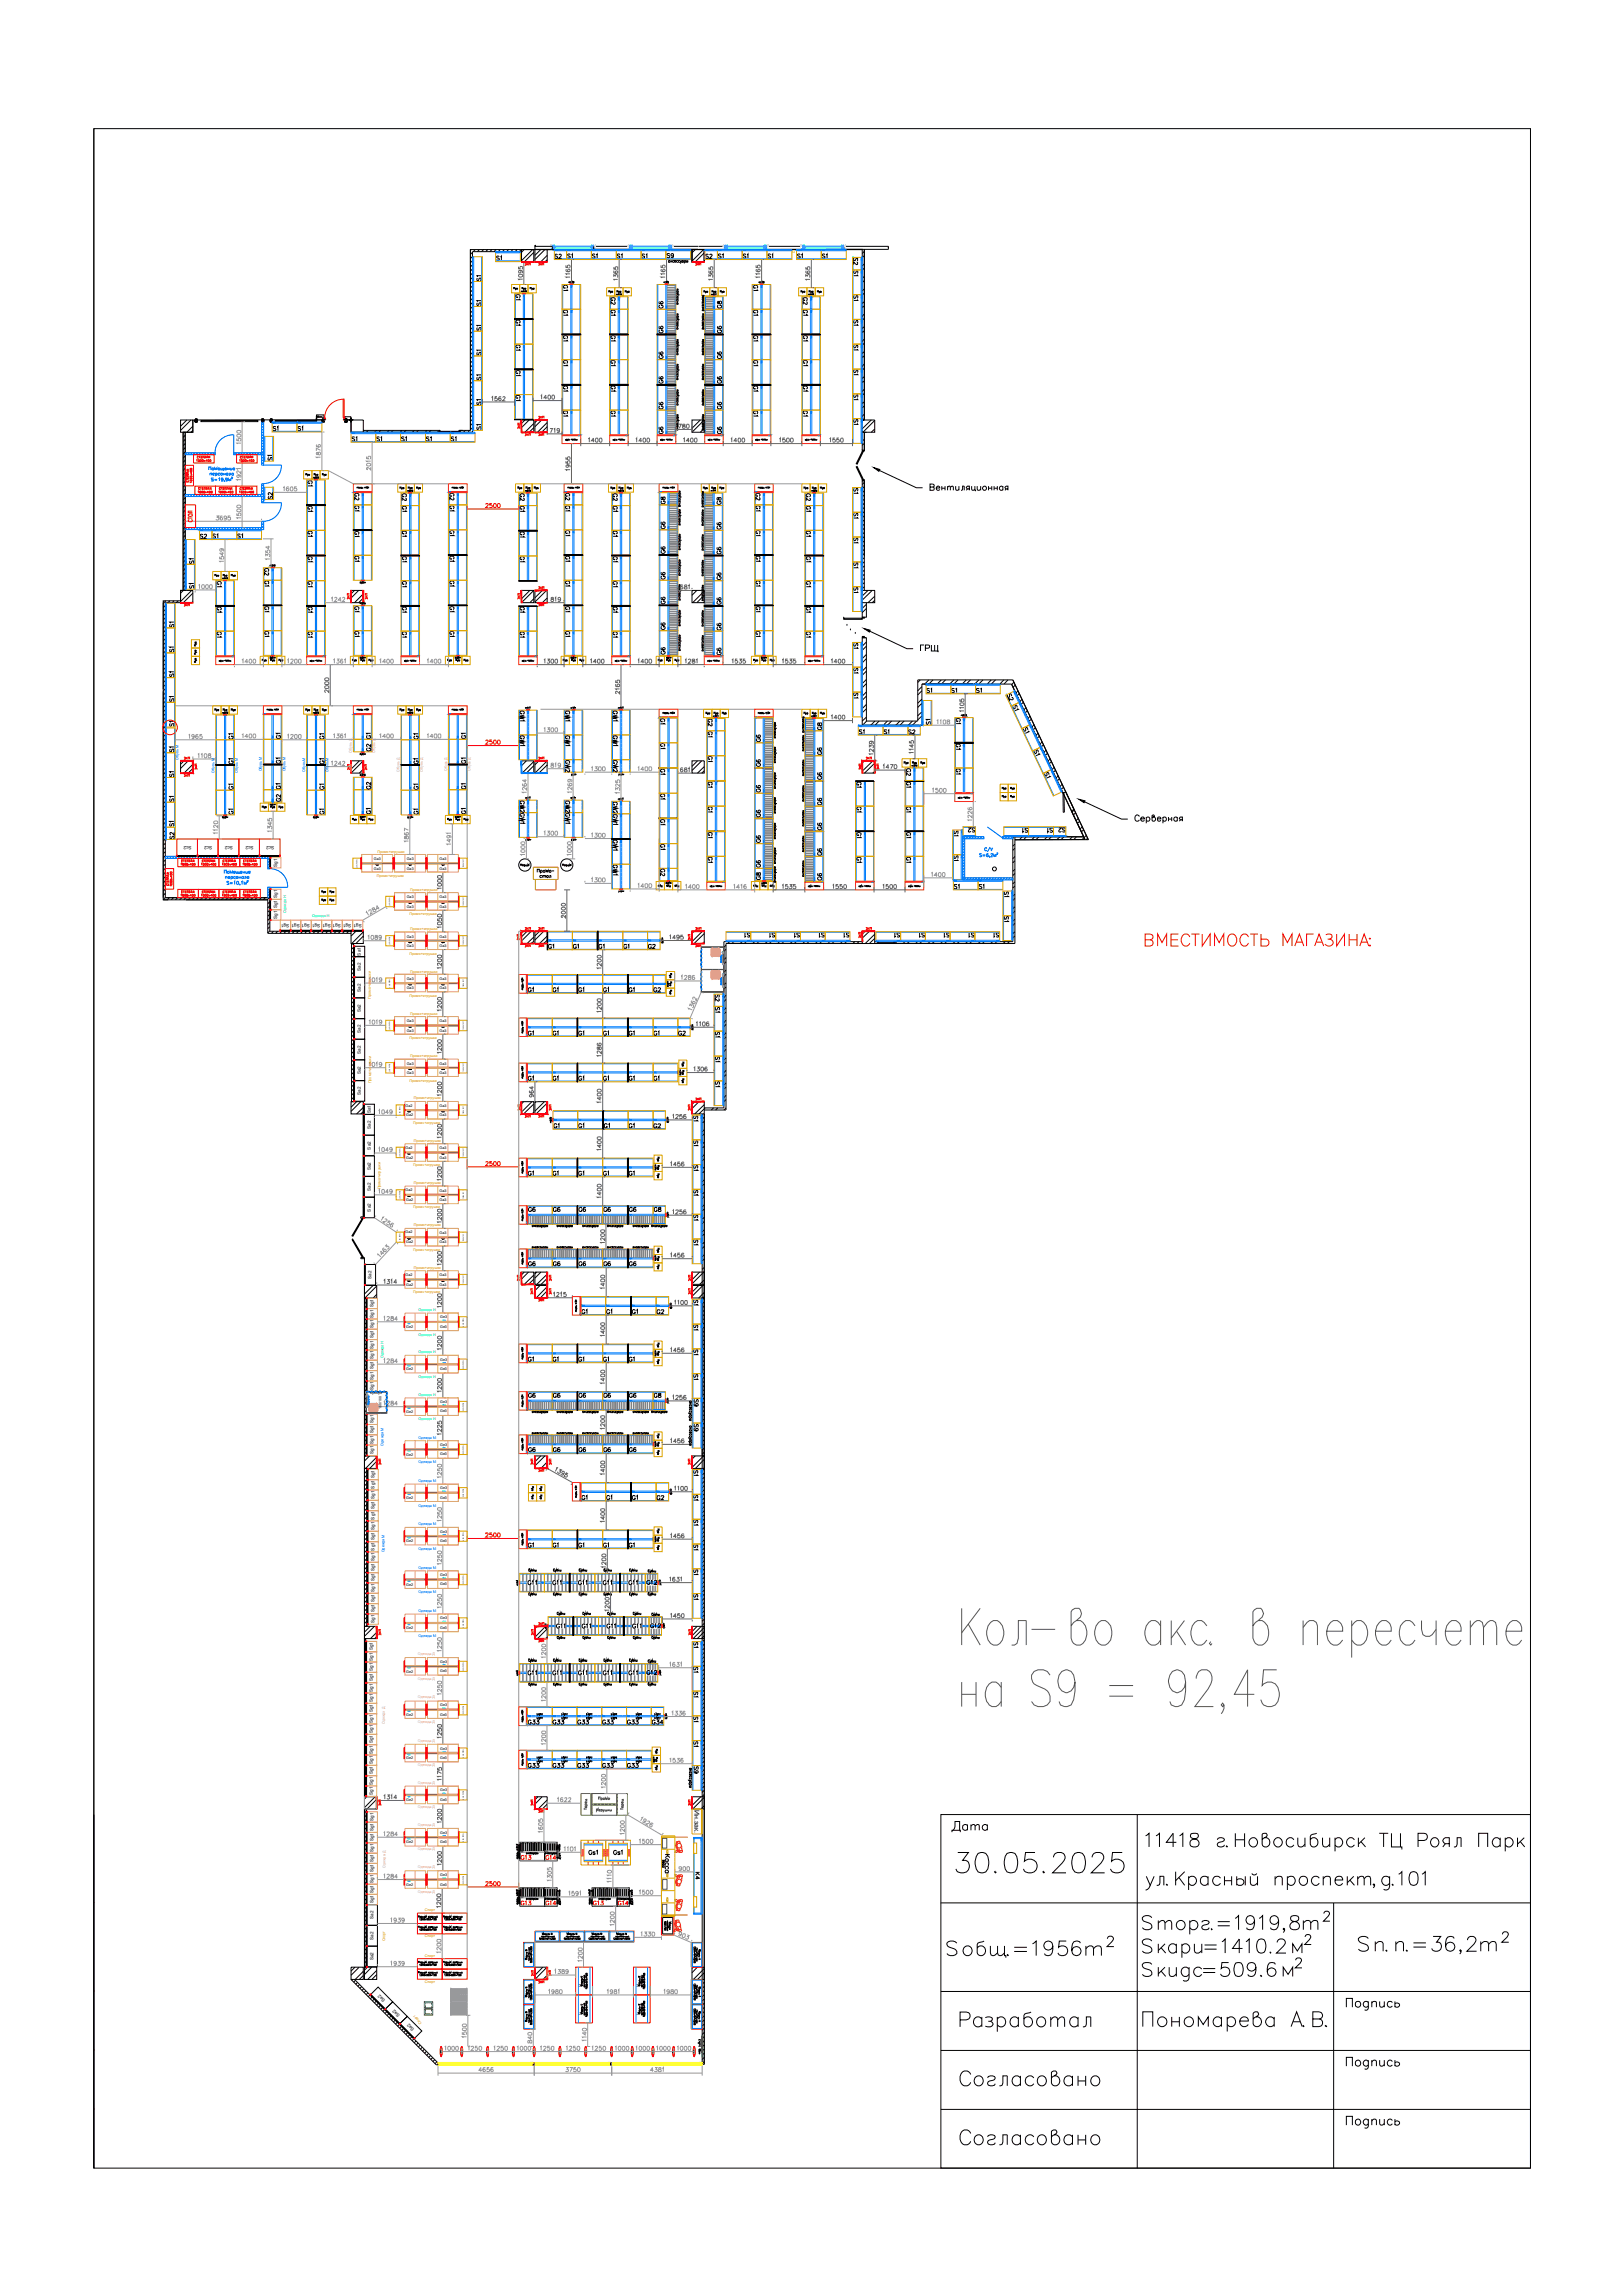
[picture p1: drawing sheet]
<svg xmlns="http://www.w3.org/2000/svg" width="297mm" height="420mm" viewBox="0 0 297 420" stroke-linecap="round" stroke-linejoin="round" font-family="sans-serif">
<defs><g id="words">
<text font-size="7.9" x="157.3" y="120.6">ГРЩ</text>
<text font-size="7.1" x="175" y="373.2">Разработал</text>
<g font-size="6.2">
<text x="175" y="383.1">Согласовано</text>
<text x="175" y="394.1">Согласовано</text>
</g>
<text font-size="5.3" fill="#f00" x="208.8" y="174.3">ВМЕСТИМОСТЬ МАГАЗИНА:</text>
<text font-size="4.9" x="173.2" y="336.5">Дата</text>
<g font-size="4">
<text x="90" y="49">S1</text>
<text x="155.2" y="51.9">S1</text>
<text x="110.8" y="58.9">G1</text>
<text x="136.9" y="58.9">G1</text>
<text x="155.2" y="69.9">S1</text>
<text x="155.2" y="74.4">S1</text>
<text x="155.2" y="79">S1</text>
<text x="123.1" y="102.7" transform="rotate(-90 123.1 102.7)">G6</text>
<text x="133.3" y="102.7" transform="rotate(-90 133.3 102.7)">G6</text>
<text x="155.2" y="105.1">S1</text>
<text x="123.1" y="111.8" transform="rotate(-90 123.1 111.8)">G6</text>
<text x="130.2" y="111.8">G6</text>
<text x="155.2" y="109.7">S1</text>
<text x="155.2" y="119.9">S1</text>
<text x="155.2" y="129.1">S1</text>
<text x="184.5" y="131.2">S1</text>
<text x="190.1" y="143.6">S1</text>
<text x="57.5" y="145.7">G1</text>
<text x="57.5" y="150.3">G1</text>
<text x="185.9" y="165.5" transform="rotate(-90 185.9 165.5)">S1</text>
<text x="185.9" y="170" transform="rotate(-90 185.9 170)">S1</text>
</g>
<g font-size="4" fill="#f00">
<text x="100.5" y="48.7">S2</text>
<text x="128.4" y="48.7">S2</text>
</g>
<g font-size="4" fill="#636466">
<text x="110.8" y="56.8">G2</text>
<text x="136.9" y="54.3">G1</text>
<text x="119.9" y="107.2">G6</text>
<text x="119.9" y="121">G6</text>
<text x="130.2" y="121">G6</text>
<text x="155.2" y="124.5">S1</text>
</g>
<g font-size="4" fill="#007fff">
<text x="123.1" y="93.5" transform="rotate(-90 123.1 93.5)">G8</text>
<text x="130.2" y="93.5">G8</text>
<text x="186.3" y="135.5">S1</text>
<text x="188.4" y="139.7">S1</text>
</g>
<g font-size="4" fill="#808080">
<text x="123.1" y="98.1" transform="rotate(-90 123.1 98.1)">G6</text>
<text x="130.2" y="98.1">G6</text>
<text x="130.2" y="107.2">G6</text>
<text x="119.9" y="116.4">G6</text>
<text x="130.2" y="116.4">G6</text>
</g>
<g font-size="4" fill="#dda500">
<text x="186.6" y="129.5" transform="rotate(-90 186.6 129.5)">S2</text>
<text x="129.8" y="184.5">S2</text>
</g>
<g font-size="4" fill="#989898">
<text x="57.5" y="136.5">G1</text>
<text x="57.5" y="141.1">G1</text>
</g>
<g font-size="3.5">
<text x="86.4" y="52.6">S1</text>
<text x="110.4" y="48.3" transform="rotate(-90 110.4 48.3)">S1</text>
<text x="119.6" y="48.3" transform="rotate(-90 119.6 48.3)">S1</text>
<text x="121.4" y="48.3">S9</text>
<text x="86.4" y="57.1">S1</text>
<text x="105.1" y="58.9" transform="rotate(-90 105.1 58.9)">G1</text>
<text x="122.4" y="57.5" transform="rotate(-90 122.4 57.5)">G6</text>
<text x="148.9" y="58.9" transform="rotate(-90 148.9 58.9)">G1</text>
<text x="155.2" y="56.1">S1</text>
<text x="89.3" y="61.7" transform="rotate(-90 89.3 61.7)">S1</text>
<text x="96.3" y="65.3" transform="rotate(-90 96.3 65.3)">G1</text>
<text x="96.3" y="60.7" transform="rotate(-90 96.3 60.7)">G1</text>
<text x="102.3" y="63.5">G1</text>
<text x="110.8" y="63.5">G1</text>
<text x="122.4" y="62.1" transform="rotate(-90 122.4 62.1)">G6</text>
<text x="133.3" y="62.1" transform="rotate(-90 133.3 62.1)">G6</text>
<text x="136.9" y="63.5">G1</text>
<text x="146" y="63.5">G1</text>
<text x="155.2" y="60.7">S1</text>
<text x="155.2" y="65.3">S1</text>
<text x="89.3" y="70.9" transform="rotate(-90 89.3 70.9)">S1</text>
<text x="89.3" y="66.3" transform="rotate(-90 89.3 66.3)">S1</text>
<text x="96.3" y="69.9" transform="rotate(-90 96.3 69.9)">G1</text>
<text x="102.3" y="68.1">G1</text>
<text x="110.8" y="68.1">G1</text>
<text x="122.4" y="71.3" transform="rotate(-90 122.4 71.3)">G6</text>
<text x="122.4" y="67" transform="rotate(-90 122.4 67)">G6</text>
<text x="133.3" y="71.3" transform="rotate(-90 133.3 71.3)">G6</text>
<text x="133.3" y="67" transform="rotate(-90 133.3 67)">G6</text>
<text x="136.9" y="68.1">G1</text>
<text x="146" y="68.1">G1</text>
<text x="102.3" y="77.3">G1</text>
<text x="102.3" y="72.7">G1</text>
<text x="110.8" y="77.3">G1</text>
<text x="110.8" y="72.7">G1</text>
<text x="122.4" y="76.2" transform="rotate(-90 122.4 76.2)">G6</text>
<text x="133.3" y="76.2" transform="rotate(-90 133.3 76.2)">G6</text>
<text x="136.9" y="77.3">G1</text>
<text x="136.9" y="72.7">G1</text>
<text x="146" y="77.3">G1</text>
<text x="146" y="72.7">G1</text>
<text x="53.6" y="80.1">S1</text>
<text x="63.5" y="81.8">S1</text>
<text x="72.7" y="81.8">S1</text>
<text x="77.3" y="81.8">S1</text>
<text x="81.8" y="81.8">S1</text>
<text x="86.4" y="79.7">S1</text>
<text x="48.3" y="85.4">S1</text>
<text x="58.2" y="94.9" transform="rotate(-90 58.2 94.9)">G1</text>
<text x="67" y="94.9" transform="rotate(-90 67 94.9)">G1</text>
<text x="75.5" y="94.9" transform="rotate(-90 75.5 94.9)">G1</text>
<text x="75.5" y="92.8" transform="rotate(-90 75.5 92.8)">G2</text>
<text x="84.3" y="94.9" transform="rotate(-90 84.3 94.9)">G1</text>
<text x="97" y="92.8" transform="rotate(-90 97 92.8)">G2</text>
<text x="105.5" y="94.9" transform="rotate(-90 105.5 94.9)">G1</text>
<text x="114.3" y="94.9" transform="rotate(-90 114.3 94.9)">G1</text>
<text x="114.3" y="92.8" transform="rotate(-90 114.3 92.8)">G2</text>
<text x="140.4" y="94.9" transform="rotate(-90 140.4 94.9)">G1</text>
<text x="149.6" y="94.9" transform="rotate(-90 149.6 94.9)">G1</text>
<text x="149.6" y="92.8" transform="rotate(-90 149.6 92.8)">G2</text>
<text x="155.2" y="96">S1</text>
<text x="155.2" y="91.4">S1</text>
<text x="58.2" y="99.5" transform="rotate(-90 58.2 99.5)">G1</text>
<text x="67" y="99.5" transform="rotate(-90 67 99.5)">G1</text>
<text x="75.5" y="99.5" transform="rotate(-90 75.5 99.5)">G1</text>
<text x="81.5" y="99.1">G1</text>
<text x="97" y="99.5" transform="rotate(-90 97 99.5)">G1</text>
<text x="102.7" y="99.1">G1</text>
<text x="114.3" y="99.5" transform="rotate(-90 114.3 99.5)">G1</text>
<text x="137.6" y="99.1">G1</text>
<text x="149.6" y="99.5" transform="rotate(-90 149.6 99.5)">G1</text>
<text x="155.2" y="100.5">S1</text>
<text x="36.7" y="104.4" transform="rotate(-90 36.7 104.4)">S1</text>
<text x="58.2" y="104.1" transform="rotate(-90 58.2 104.1)">G1</text>
<text x="67" y="104.1" transform="rotate(-90 67 104.1)">G1</text>
<text x="75.5" y="104.1" transform="rotate(-90 75.5 104.1)">G1</text>
<text x="84.3" y="104.1" transform="rotate(-90 84.3 104.1)">G1</text>
<text x="97" y="104.1" transform="rotate(-90 97 104.1)">G1</text>
<text x="105.5" y="104.1" transform="rotate(-90 105.5 104.1)">G1</text>
<text x="114.3" y="104.1" transform="rotate(-90 114.3 104.1)">G1</text>
<text x="140.4" y="104.1" transform="rotate(-90 140.4 104.1)">G1</text>
<text x="149.6" y="104.1" transform="rotate(-90 149.6 104.1)">G1</text>
<text x="41.6" y="113.2" transform="rotate(-90 41.6 113.2)">G1</text>
<text x="50.4" y="113.2" transform="rotate(-90 50.4 113.2)">G1</text>
<text x="50.4" y="108.7" transform="rotate(-90 50.4 108.7)">G1</text>
<text x="58.2" y="113.2" transform="rotate(-90 58.2 113.2)">G1</text>
<text x="58.2" y="108.7" transform="rotate(-90 58.2 108.7)">G1</text>
<text x="67" y="113.2" transform="rotate(-90 67 113.2)">G1</text>
<text x="75.5" y="113.2" transform="rotate(-90 75.5 113.2)">G1</text>
<text x="75.5" y="108.7" transform="rotate(-90 75.5 108.7)">G1</text>
<text x="84.3" y="113.2" transform="rotate(-90 84.3 113.2)">G1</text>
<text x="84.3" y="108.7" transform="rotate(-90 84.3 108.7)">G1</text>
<text x="105.5" y="108.7" transform="rotate(-90 105.5 108.7)">G1</text>
<text x="114.3" y="113.2" transform="rotate(-90 114.3 113.2)">G1</text>
<text x="114.3" y="108.7" transform="rotate(-90 114.3 108.7)">G1</text>
<text x="140.4" y="113.2" transform="rotate(-90 140.4 113.2)">G1</text>
<text x="140.4" y="108.7" transform="rotate(-90 140.4 108.7)">G1</text>
<text x="149.6" y="113.2" transform="rotate(-90 149.6 113.2)">G1</text>
<text x="149.6" y="108.7" transform="rotate(-90 149.6 108.7)">G1</text>
<text x="33.2" y="116.1" transform="rotate(-90 33.2 116.1)">S1</text>
<text x="41.6" y="117.8" transform="rotate(-90 41.6 117.8)">G1</text>
<text x="50.4" y="117.8" transform="rotate(-90 50.4 117.8)">G1</text>
<text x="58.2" y="117.8" transform="rotate(-90 58.2 117.8)">G1</text>
<text x="67" y="117.8" transform="rotate(-90 67 117.8)">G1</text>
<text x="75.5" y="117.8" transform="rotate(-90 75.5 117.8)">G1</text>
<text x="84.3" y="117.8" transform="rotate(-90 84.3 117.8)">G1</text>
<text x="97" y="117.8" transform="rotate(-90 97 117.8)">G1</text>
<text x="105.5" y="117.8" transform="rotate(-90 105.5 117.8)">G1</text>
<text x="114.3" y="117.8" transform="rotate(-90 114.3 117.8)">G1</text>
<text x="140.4" y="117.8" transform="rotate(-90 140.4 117.8)">G1</text>
<text x="149.6" y="117.8" transform="rotate(-90 149.6 117.8)">G1</text>
<text x="33.2" y="120.6" transform="rotate(-90 33.2 120.6)">S1</text>
<text x="33.2" y="125.2" transform="rotate(-90 33.2 125.2)">S1</text>
<text x="30.3" y="129.5">S1</text>
<text x="168.6" y="128.1">S1</text>
<text x="177.8" y="128.1">S1</text>
<text x="122.8" y="133.7" transform="rotate(-90 122.8 133.7)">G1</text>
<text x="131.6" y="136.2" transform="rotate(-90 131.6 136.2)">G1</text>
<text x="131.6" y="134.1" transform="rotate(-90 131.6 134.1)">G2</text>
<text x="160.9" y="135.5">S1</text>
<text x="33.2" y="139" transform="rotate(-90 33.2 139)">S1</text>
<text x="33.2" y="143.6" transform="rotate(-90 33.2 143.6)">S1</text>
<text x="43.7" y="141.1" transform="rotate(-90 43.7 141.1)">G1</text>
<text x="52.6" y="141.1" transform="rotate(-90 52.6 141.1)">G1</text>
<text x="69.1" y="138.6" transform="rotate(-90 69.1 138.6)">G2</text>
<text x="77.6" y="141.1" transform="rotate(-90 77.6 141.1)">G1</text>
<text x="86.4" y="141.1" transform="rotate(-90 86.4 141.1)">G1</text>
<text x="122.8" y="142.9" transform="rotate(-90 122.8 142.9)">G1</text>
<text x="122.8" y="138.3" transform="rotate(-90 122.8 138.3)">G1</text>
<text x="131.6" y="140.8" transform="rotate(-90 131.6 140.8)">G1</text>
<text x="151.7" y="143.9" transform="rotate(-90 151.7 143.9)">G6</text>
<text x="151.7" y="139.3" transform="rotate(-90 151.7 139.3)">G6</text>
<text x="177.1" y="138.3" transform="rotate(-90 177.1 138.3)">G1</text>
<text x="177.1" y="142.9" transform="rotate(-90 177.1 142.9)">G1</text>
<text x="30.3" y="147.8">S1</text>
<text x="43.7" y="145.7" transform="rotate(-90 43.7 145.7)">G1</text>
<text x="52.6" y="145.7" transform="rotate(-90 52.6 145.7)">G1</text>
<text x="69.1" y="145.7" transform="rotate(-90 69.1 145.7)">G2</text>
<text x="77.6" y="145.7" transform="rotate(-90 77.6 145.7)">G1</text>
<text x="86.4" y="145.7" transform="rotate(-90 86.4 145.7)">G1</text>
<text x="122.8" y="147.5" transform="rotate(-90 122.8 147.5)">G1</text>
<text x="131.6" y="149.9" transform="rotate(-90 131.6 149.9)">G1</text>
<text x="131.6" y="145.3" transform="rotate(-90 131.6 145.3)">G1</text>
<text x="151.7" y="148.5" transform="rotate(-90 151.7 148.5)">G6</text>
<text x="158.7" y="149.9" transform="rotate(-90 158.7 149.9)">G1</text>
<text x="158.7" y="145.3" transform="rotate(-90 158.7 145.3)">G1</text>
<text x="167.9" y="149.9" transform="rotate(-90 167.9 149.9)">G1</text>
<text x="167.9" y="145.3" transform="rotate(-90 167.9 145.3)">G1</text>
<text x="30.3" y="152.4">S1</text>
<text x="43.7" y="150.3" transform="rotate(-90 43.7 150.3)">G1</text>
<text x="69.1" y="150.3" transform="rotate(-90 69.1 150.3)">G1</text>
<text x="86.4" y="150.3" transform="rotate(-90 86.4 150.3)">G1</text>
<text x="119.9" y="152">G1</text>
<text x="128.8" y="154.5">G1</text>
<text x="151.7" y="153.1" transform="rotate(-90 151.7 153.1)">G6</text>
<text x="155.9" y="154.5">G1</text>
<text x="165.1" y="154.5">G1</text>
<text x="186.3" y="153.5">S1</text>
<text x="193" y="153.5">S2</text>
<text x="119.9" y="156.6">G1</text>
<text x="122.8" y="161.6" transform="rotate(-90 122.8 161.6)">G2</text>
<text x="131.6" y="159.1" transform="rotate(-90 131.6 159.1)">G1</text>
<text x="151.7" y="157.7" transform="rotate(-90 151.7 157.7)">G6</text>
<text x="158.7" y="159.1" transform="rotate(-90 158.7 159.1)">G1</text>
<text x="167.9" y="159.1" transform="rotate(-90 167.9 159.1)">G1</text>
<text x="151.7" y="162.3" transform="rotate(-90 151.7 162.3)">G6</text>
<text x="173.6" y="164">S1</text>
<text x="178.2" y="164">S1</text>
<text x="135.5" y="172.9">S1</text>
<text x="140.1" y="172.9">S1</text>
<text x="144.6" y="172.9">S1</text>
<text x="149.2" y="172.9">S1</text>
<text x="163" y="172.9">S1</text>
<text x="167.6" y="172.9">S1</text>
<text x="171.8" y="172.9">S1</text>
<text x="176.4" y="172.9">S1</text>
<text x="181" y="172.9">S1</text>
<text x="104.1" y="175">G1</text>
<text x="113.2" y="175">G1</text>
<text x="117.8" y="175">G2</text>
<text x="100.2" y="182.7">G1</text>
<text x="105.1" y="182.7">G1</text>
<text x="114.3" y="182.7">G1</text>
<text x="118.9" y="182.7">G2</text>
<text x="100.2" y="190.9">G1</text>
<text x="105.1" y="190.9">G1</text>
<text x="114.3" y="190.9">G1</text>
<text x="118.9" y="190.9">G1</text>
<text x="133" y="186.6" transform="rotate(-90 133 186.6)">S1</text>
<text x="133" y="191.2" transform="rotate(-90 133 191.2)">S1</text>
<text x="100.2" y="199">G1</text>
<text x="105.1" y="199">G1</text>
<text x="114.3" y="199">G1</text>
<text x="118.9" y="199">G1</text>
<text x="130.2" y="200">S1</text>
<text x="100.5" y="207.8">G1</text>
<text x="105.1" y="207.8">G1</text>
<text x="114.3" y="207.8">G1</text>
<text x="128.8" y="211" transform="rotate(-90 128.8 211)">S1</text>
<text x="100.2" y="216.3">G1</text>
<text x="105.1" y="216.3">G1</text>
<text x="114.3" y="216.3">G1</text>
<text x="128.8" y="220.1" transform="rotate(-90 128.8 220.1)">S1</text>
<text x="105.1" y="223">G6</text>
<text x="114.3" y="223">G6</text>
<text x="105.1" y="232.8">G6</text>
<text x="114.3" y="232.8">G6</text>
<text x="117.8" y="241.7" transform="rotate(-90 117.8 241.7)">G1</text>
<text x="119.2" y="241.7">G2</text>
<text x="128.8" y="244.8" transform="rotate(-90 128.8 244.8)">S1</text>
<text x="100.2" y="250.5">G1</text>
<text x="105.1" y="250.5">G1</text>
<text x="114.3" y="250.5">G1</text>
<text x="105.1" y="257.2">G6</text>
<text x="114.3" y="257.2">G6</text>
<text x="125.9" y="253.6">S1</text>
<text x="129.1" y="258.6" transform="rotate(-90 129.1 258.6)">S9</text>
<text x="129.1" y="263.2" transform="rotate(-90 129.1 263.2)">S9</text>
<text x="105.1" y="267.1">G6</text>
<text x="114.3" y="267.1">G6</text>
<text x="117.8" y="275.9" transform="rotate(-90 117.8 275.9)">G1</text>
<text x="119.2" y="275.9">G2</text>
<text x="100.2" y="284.3">G1</text>
<text x="105.1" y="284.3">G1</text>
<text x="114.3" y="284.3">G1</text>
<text x="128.8" y="285" transform="rotate(-90 128.8 285)">S1</text>
<text x="100.2" y="291.4">G11</text>
<text x="128.8" y="293.9" transform="rotate(-90 128.8 293.9)">S1</text>
<text x="105.5" y="299.2">G11</text>
<text x="125.9" y="302.7">S1</text>
<text x="100.2" y="308">G11</text>
<text x="109.4" y="308">G11</text>
<text x="125.9" y="307.3">S1</text>
<text x="128.8" y="311.9" transform="rotate(-90 128.8 311.9)">S1</text>
<text x="128.8" y="321" transform="rotate(-90 128.8 321)">S1</text>
<text x="94.5" y="350">G13</text>
</g>
<g font-size="3.5" fill="#636466">
<text x="105.8" y="48.3" transform="rotate(-90 105.8 48.3)">S1</text>
<text x="115" y="48.3" transform="rotate(-90 115 48.3)">S1</text>
<text x="130.5" y="48.3">S1</text>
<text x="135.1" y="48.3">S1</text>
<text x="142.5" y="48.3" transform="rotate(-90 142.5 48.3)">S1</text>
<text x="145" y="48.3">S1</text>
<text x="149.6" y="48.3">S1</text>
<text x="96.3" y="56.1" transform="rotate(-90 96.3 56.1)">G1</text>
<text x="105.1" y="54.3" transform="rotate(-90 105.1 54.3)">G1</text>
<text x="148.9" y="56.8" transform="rotate(-90 148.9 56.8)">G2</text>
<text x="89.3" y="75.5" transform="rotate(-90 89.3 75.5)">S1</text>
<text x="96.3" y="74.4" transform="rotate(-90 96.3 74.4)">G1</text>
<text x="122.4" y="80.8" transform="rotate(-90 122.4 80.8)">G6</text>
<text x="133.3" y="80.8" transform="rotate(-90 133.3 80.8)">G6</text>
<text x="105.5" y="113.2" transform="rotate(-90 105.5 113.2)">G1</text>
<text x="173.2" y="128.1">S1</text>
<text x="156.3" y="135.5">S1</text>
<text x="165.5" y="135.5">S2</text>
<text x="167.9" y="143.2" transform="rotate(-90 167.9 143.2)">G2</text>
<text x="108.7" y="175">G1</text>
<text x="109.7" y="182.7">G1</text>
<text x="109.7" y="190.9">G1</text>
<text x="123.5" y="190.9">G2</text>
<text x="130.2" y="195.4">S1</text>
<text x="96" y="199">G1</text>
<text x="109.7" y="199">G1</text>
<text x="109.7" y="207.8">G1</text>
<text x="118.9" y="207.8">G2</text>
<text x="128.8" y="215.5" transform="rotate(-90 128.8 215.5)">S1</text>
<text x="109.7" y="216.3">G1</text>
<text x="109.7" y="223">G6</text>
<text x="128.8" y="224.7" transform="rotate(-90 128.8 224.7)">S1</text>
<text x="109.7" y="232.8">G6</text>
<text x="125.9" y="229">S1</text>
<text x="110.1" y="241.7">G1</text>
<text x="109.7" y="250.5">G1</text>
<text x="125.9" y="249.1">S1</text>
<text x="109.7" y="257.2">G6</text>
<text x="118.9" y="257.2">G8</text>
<text x="109.7" y="267.1">G6</text>
<text x="110.1" y="275.9">G1</text>
<text x="128.8" y="275.9" transform="rotate(-90 128.8 275.9)">S1</text>
<text x="128.8" y="280.5" transform="rotate(-90 128.8 280.5)">S1</text>
<text x="109.7" y="284.3">G1</text>
<text x="109.4" y="291.4">G11</text>
<text x="117.5" y="291.4">G12</text>
<text x="128.8" y="289.6" transform="rotate(-90 128.8 289.6)">S1</text>
<text x="110.1" y="299.2">G11</text>
<text x="118.2" y="299.2">G12</text>
</g>
<g font-size="3.5" fill="#dda500">
<text x="158" y="49.7" transform="rotate(-90 158 49.7)">S2</text>
<text x="35.6" y="99.8">S2</text>
<text x="33.2" y="154.9" transform="rotate(-90 33.2 154.9)">S2</text>
<text x="190.9" y="153.5">S1</text>
</g>
<g font-size="3.5" fill="#007fff">
<text x="133.3" y="57.5" transform="rotate(-90 133.3 57.5)">G8</text>
<text x="96" y="182.7">G1</text>
<text x="96" y="190.9">G1</text>
<text x="105.5" y="241.7">G1</text>
<text x="96" y="250.5">G1</text>
<text x="105.5" y="275.9">G1</text>
<text x="96" y="284.3">G1</text>
</g>
<g font-size="3.5" fill="#00f">
<text x="49" y="80.1">S1</text>
<text x="173.6" y="158.8">S1</text>
</g>
<g font-size="3.5" fill="#989898">
<text x="68.1" y="81.8">S1</text>
<text x="51.2" y="92.4" transform="rotate(-90 51.2 92.4)">S2</text>
<text x="58.2" y="90.3" transform="rotate(-90 58.2 90.3)">G1</text>
<text x="38.1" y="99.8">S1</text>
<text x="42.7" y="99.8">S1</text>
<text x="50.4" y="106.5" transform="rotate(-90 50.4 106.5)">G2</text>
<text x="36.7" y="109" transform="rotate(-90 36.7 109)">S1</text>
<text x="41.6" y="108.7" transform="rotate(-90 41.6 108.7)">G1</text>
<text x="43.7" y="136.5" transform="rotate(-90 43.7 136.5)">G1</text>
<text x="52.6" y="136.5" transform="rotate(-90 52.6 136.5)">G1</text>
<text x="69.1" y="136.5" transform="rotate(-90 69.1 136.5)">G1</text>
<text x="77.6" y="136.5" transform="rotate(-90 77.6 136.5)">G1</text>
<text x="171.4" y="133.7" transform="rotate(-90 171.4 133.7)">S1</text>
<text x="177.1" y="133.7" transform="rotate(-90 177.1 133.7)">G1</text>
<text x="52.6" y="147.8" transform="rotate(-90 52.6 147.8)">G2</text>
<text x="77.6" y="150.3" transform="rotate(-90 77.6 150.3)">G1</text>
<text x="176.4" y="153.5">S2</text>
<text x="140.4" y="162.3" transform="rotate(-90 140.4 162.3)">G8</text>
<text x="128.8" y="316.4" transform="rotate(-90 128.8 316.4)">S1</text>
<text x="129.1" y="326" transform="rotate(-90 129.1 326)">S9</text>
<text x="129.1" y="345.4" transform="rotate(-90 129.1 345.4)">K4</text>
<text x="99.1" y="350">G14</text>
<text x="107.6" y="350">G13</text>
<text x="112.2" y="350">G14</text>
</g>
<g font-size="3.5" fill="#ff3f00">
<text x="67" y="92.8" transform="rotate(-90 67 92.8)">G2</text>
<text x="84.3" y="92.8" transform="rotate(-90 84.3 92.8)">G2</text>
<text x="105.5" y="92.8" transform="rotate(-90 105.5 92.8)">G2</text>
<text x="140.4" y="92.8" transform="rotate(-90 140.4 92.8)">G2</text>
<text x="151.7" y="134.8" transform="rotate(-90 151.7 134.8)">G8</text>
<text x="140.4" y="160.2" transform="rotate(-90 140.4 160.2)">G6</text>
<text x="96" y="223">G6</text>
<text x="118.9" y="223">G8</text>
<text x="96" y="257.2">G6</text>
<text x="95.6" y="291.4">G11</text>
<text x="95.6" y="308">G11</text>
</g>
<g font-size="3.5" fill="#f00">
<text x="97" y="94.9" transform="rotate(-90 97 94.9)">G1</text>
<text x="97" y="113.2" transform="rotate(-90 97 113.2)">G1</text>
<text x="30.3" y="134.1">S1</text>
<text x="86.4" y="136.5" transform="rotate(-90 86.4 136.5)">G1</text>
<text x="153.5" y="172.9">S1</text>
<text x="99.5" y="175">G1</text>
<text x="125.9" y="206.4">S1</text>
<text x="96" y="216.3">G1</text>
<text x="96" y="232.8">G6</text>
<text x="100.5" y="232.8">G6</text>
<text x="128.8" y="240.2" transform="rotate(-90 128.8 240.2)">S1</text>
<text x="96" y="267.1">G6</text>
<text x="100.5" y="267.1">G6</text>
<text x="128.8" y="271.3" transform="rotate(-90 128.8 271.3)">S1</text>
</g>
<g font-size="3.5" fill="#808080">
<text x="140.4" y="136.9" transform="rotate(-90 140.4 136.9)">G6</text>
<text x="140.4" y="141.5" transform="rotate(-90 140.4 141.5)">G6</text>
<text x="140.4" y="146.4" transform="rotate(-90 140.4 146.4)">G6</text>
<text x="140.4" y="155.6" transform="rotate(-90 140.4 155.6)">G6</text>
<text x="140.4" y="150.6" transform="rotate(-90 140.4 150.6)">G6</text>
<text x="100.5" y="223">G6</text>
<text x="100.5" y="257.2">G6</text>
</g>
<text font-size="3.5" fill="#0ff" x="173.6" y="154.2">S1</text>
<text font-size="1.3" x="127.1" y="331.4" transform="rotate(90 127.1 331.4)">Ин.зак.</text>
<g font-size=".8">
<text x="35" y="154.9" transform="rotate(180 35 154.9)">Sc2</text>
<text x="38.8" y="154.9" transform="rotate(180 38.8 154.9)">Sc2</text>
<text x="42.6" y="154.9" transform="rotate(180 42.6 154.9)">Sc2</text>
<text x="46.4" y="154.9" transform="rotate(180 46.4 154.9)">Sc2</text>
<text x="50.2" y="154.9" transform="rotate(180 50.2 154.9)">Sc2</text>
<text x="50.7" y="158.7" transform="rotate(-90 50.7 158.7)">Sg1</text>
<text x="50.7" y="168.2" transform="rotate(-90 50.7 168.2)">Sg1 Sg1 Sg1</text>
<text x="66.2" y="169.1" transform="rotate(180 66.2 169.1)">Sg1 Sg1 Sg1 Sg1 Sg1 Sg1 Sg1 Sg1</text>
<text x="66.1" y="177.8" transform="rotate(-90 66.1 177.8)">Sa2</text>
<text x="66.1" y="174.9" transform="rotate(-90 66.1 174.9)">Sa1</text>
<text x="66.1" y="185.3" transform="rotate(-90 66.1 185.3)">Sa2</text>
<text x="66.1" y="181.5" transform="rotate(-90 66.1 181.5)">Sa2</text>
<text x="66.1" y="189.1" transform="rotate(-90 66.1 189.1)">Sa2</text>
<text x="66.1" y="196.7" transform="rotate(-90 66.1 196.7)">Sa2</text>
<text x="66.1" y="192.9" transform="rotate(-90 66.1 192.9)">Sa2</text>
<text x="66.1" y="200.5" transform="rotate(-90 66.1 200.5)">Sa2</text>
<text x="67.8" y="203.8" transform="rotate(-90 67.8 203.8)">Sa1</text>
<text x="67.8" y="206.7" transform="rotate(-90 67.8 206.7)">Sa2</text>
<text x="67.8" y="214.2" transform="rotate(-90 67.8 214.2)">Sa2</text>
<text x="67.8" y="210.5" transform="rotate(-90 67.8 210.5)">Sa2</text>
<text x="67.8" y="221.8" transform="rotate(-90 67.8 221.8)">Sa2</text>
<text x="67.8" y="218" transform="rotate(-90 67.8 218)">Sa2</text>
<text x="68" y="234.1" transform="rotate(-90 68 234.1)">Sa2</text>
<text x="68.4" y="254.4" transform="rotate(-90 68.4 254.4)">Sg1 Sg1 Sg1 Sg1 Sg1 Sg1 Sg1 Sg1 Sg1</text>
<text x="68.4" y="266.2" transform="rotate(-90 68.4 266.2)">Sg1 Sg1 Sg1 Sg1</text>
<text x="68.5" y="297.1" transform="rotate(-90 68.5 297.1)">Sg1 Sg1 Sg1 Sg1 Sg1 Sg1 Sg1 Sg1 Sg1 Sg1 Sg1 Sg1 Sg1 Sg1 Sg1</text>
<text x="68.2" y="328.6" transform="rotate(-90 68.2 328.6)">Sg1 Sg1 Sg1 Sg1 Sg1 Sg1 Sg1 Sg1 Sg1 Sg1 Sg1 Sg1 Sg1 Sg1 Sg1</text>
<text x="68.4" y="351.3" transform="rotate(-90 68.4 351.3)">Sa2</text>
<text x="68.4" y="348.5" transform="rotate(-90 68.4 348.5)">Sg1 Sg1 Sg1 Sg1 Sg1 Sg1 Sg1 Sg1 Sg1</text>
<text x="68.4" y="358.9" transform="rotate(-90 68.4 358.9)">Sa2</text>
<text x="68.4" y="355.1" transform="rotate(-90 68.4 355.1)">Sa2</text>
<text x="70.6" y="366.2" transform="rotate(-135 70.6 366.2)">Sa2</text>
<text x="73.2" y="368.9" transform="rotate(-135 73.2 368.9)">Sa2</text>
<text x="75.9" y="371.5" transform="rotate(-135 75.9 371.5)">Sa2</text>
</g>
<g font-size=".7" fill="#f0f">
<text x="64.4" y="137.8" transform="rotate(-90 64.4 137.8)">Обувь Д</text>
<text x="68.7" y="137.8" transform="rotate(-90 68.7 137.8)">Обувь Д</text>
<text x="73.1" y="141.3" transform="rotate(-90 73.1 141.3)">Обувь Д</text>
<text x="77.4" y="141.3" transform="rotate(-90 77.4 141.3)">Обувь Д</text>
<text x="81.8" y="141.2" transform="rotate(-90 81.8 141.2)">Обувь Д</text>
<text x="86.1" y="141.2" transform="rotate(-90 86.1 141.2)">Обувь Д</text>
<text x="76.5" y="303">Одежда Д</text>
<text x="76.5" y="311">Одежда Д</text>
<text x="76.5" y="307.5">Одежда Д</text>
<text x="70.4" y="315.7" transform="rotate(-90 70.4 315.7)">Одежда Д</text>
<text x="76.5" y="315.4">Одежда Д</text>
<text x="76.5" y="318.9">Одежда Д</text>
<text x="76.5" y="323.4">Одежда Д</text>
<text x="76.5" y="326.5">Одежда Д</text>
<text x="76.5" y="334.3">Одежда Д</text>
<text x="76.5" y="331">Одежда Д</text>
<text x="70.6" y="342" transform="rotate(-90 70.6 342)">Одежда Д</text>
<text x="76.5" y="338.8">Одежда Д</text>
<text x="76.5" y="342">Одежда Д</text>
<text x="76.5" y="346.5">Одежда Д</text>
</g>
<g font-size=".7" fill="#00f">
<text x="32.7" y="139.2" transform="rotate(-90 32.7 139.2)">Обувь М</text>
<text x="39.2" y="141.5" transform="rotate(-90 39.2 141.5)">Обувь М</text>
<text x="43.5" y="141.5" transform="rotate(-90 43.5 141.5)">Обувь М</text>
<text x="47.9" y="141.2" transform="rotate(-90 47.9 141.2)">Обувь М</text>
<text x="52.2" y="141.2" transform="rotate(-90 52.2 141.2)">Обувь М</text>
<text x="55.9" y="141.4" transform="rotate(-90 55.9 141.4)">Обувь М</text>
<text x="60.1" y="141.4" transform="rotate(-90 60.1 141.4)">Обувь М</text>
<text x="76.6" y="263.4">Одежда М</text>
<text x="70.2" y="264.6" transform="rotate(-90 70.2 264.6)">Одежда М</text>
<text x="76.6" y="267.9">Одежда М</text>
<text x="76.6" y="275.8">Одежда М</text>
<text x="76.6" y="271.3">Одежда М</text>
<text x="76.6" y="279.2">Одежда М</text>
<text x="70.3" y="284.2" transform="rotate(-90 70.3 284.2)">Одежда М</text>
<text x="76.6" y="283.8">Одежда М</text>
<text x="76.6" y="287.2">Одежда М</text>
<text x="76.6" y="291.7">Одежда М</text>
<text x="76.6" y="299.6">Одежда М</text>
<text x="76.6" y="295.1">Одежда М</text>
</g>
<g font-size=".7">
<text x="68.4" y="159.2">Ga3</text>
<text x="68.4" y="157.5">Ga3</text>
<text x="74.5" y="159.2">Ga3</text>
<text x="74.5" y="157.5">Ga3</text>
<text x="80.5" y="159.2">Ga3</text>
<text x="80.5" y="157.5">Ga3</text>
<text x="74.5" y="166.2">Ga3</text>
<text x="74.5" y="164.5">Ga3</text>
<text x="80.5" y="166.2">Ga3</text>
<text x="80.5" y="164.5">Ga3</text>
<text x="74.5" y="173.4">Ga3</text>
<text x="74.5" y="171.6">Ga3</text>
<text x="80.5" y="173.4">Ga3</text>
<text x="80.5" y="171.6">Ga3</text>
<text x="74.5" y="179.4">Ga3</text>
<text x="80.5" y="179.4">Ga3</text>
<text x="74.5" y="181.1">Ga3</text>
<text x="80.5" y="181.1">Ga3</text>
<text x="74.5" y="188.9">Ga3</text>
<text x="74.5" y="187.2">Ga3</text>
<text x="80.5" y="188.9">Ga3</text>
<text x="80.5" y="187.2">Ga3</text>
<text x="74.5" y="196.6">Ga3</text>
<text x="74.5" y="194.9">Ga3</text>
<text x="80.5" y="196.6">Ga3</text>
<text x="80.5" y="194.9">Ga3</text>
<text x="74.2" y="202.6">Ga2</text>
<text x="80.5" y="202.7">Ga3</text>
<text x="74.4" y="204.4">Ga2</text>
<text x="80.5" y="204.4">Ga3</text>
<text x="74.2" y="210.3">Ga2</text>
<text x="74.4" y="212.1">Ga2</text>
<text x="80.5" y="212.1">Ga3</text>
<text x="80.5" y="210.4">Ga3</text>
<text x="74.2" y="218.1">Ga2</text>
<text x="74.4" y="219.9">Ga2</text>
<text x="80.5" y="219.9">Ga3</text>
<text x="80.5" y="218.2">Ga3</text>
<text x="74.2" y="225.8">Ga2</text>
<text x="74.4" y="227.6">Ga2</text>
<text x="80.5" y="227.6">Ga3</text>
<text x="80.5" y="225.9">Ga3</text>
<text x="74.2" y="233.6">Ga2</text>
<text x="80.5" y="233.7">Ga3</text>
<text x="74.4" y="235.4">Ga2</text>
<text x="80.5" y="235.4">Ga3</text>
<text x="74.4" y="243.1">Ge2</text>
<text x="80.5" y="243.1">Gе3</text>
<text x="80.6" y="241.4">Gе3</text>
<text x="74.4" y="250.9">Ge2</text>
<text x="80.5" y="250.8">Gе3</text>
<text x="80.6" y="249.1">Gе3</text>
<text x="80.6" y="256.9">Gе3</text>
<text x="74.4" y="258.7">Ge2</text>
<text x="80.5" y="258.6">Gе3</text>
<text x="74.4" y="266.5">Ge2</text>
<text x="80.5" y="266.5">Gе3</text>
<text x="80.6" y="264.7">Gе3</text>
<text x="74.4" y="274.5">Ge2</text>
<text x="80.5" y="274.4">Gе3</text>
<text x="80.6" y="272.7">Gе3</text>
<text x="80.6" y="280.6">Gе3</text>
<text x="74.4" y="282.4">Ge2</text>
<text x="80.5" y="282.3">Gе3</text>
<text x="74.4" y="290.3">Ge2</text>
<text x="80.5" y="290.3">Gе3</text>
<text x="80.6" y="288.6">Gе3</text>
<text x="74.4" y="298.3">Ge2</text>
<text x="80.5" y="298.2">Gе3</text>
<text x="80.6" y="296.5">Gе3</text>
<text x="80.6" y="304.4">Gе3</text>
<text x="74.4" y="306.2">Ge2</text>
<text x="80.5" y="306.2">Gе3</text>
<text x="74.4" y="314.2">Ge2</text>
<text x="80.5" y="314.1">Gе3</text>
<text x="80.6" y="312.4">Gе3</text>
<text x="74.4" y="322.1">Ge2</text>
<text x="80.5" y="322">Gе3</text>
<text x="80.6" y="320.3">Gе3</text>
<text x="74.4" y="329.7">Ge2</text>
<text x="80.5" y="329.7">Gе3</text>
<text x="80.6" y="328">Gе3</text>
<text x="80.6" y="335.7">Gе3</text>
<text x="74.4" y="337.5">Ge2</text>
<text x="80.5" y="337.5">Gе3</text>
<text x="74.4" y="345.2">Ge2</text>
<text x="80.5" y="345.2">Gе3</text>
<text x="80.6" y="343.5">Gе3</text>
</g>
<g font-size=".7" fill="#ff7f00">
<text x="68.9" y="160.6">Промо+игрушки</text>
<text x="69.1" y="156.1">Промо+игрушки</text>
<text x="75" y="167.6">Промо+игрушки</text>
<text x="75.1" y="163.1">Промо+игрушки</text>
<text x="75.1" y="170.3">Промо+игрушки</text>
<text x="75" y="174.8">Промо+игрушки</text>
<text x="75.1" y="178.1">Промо+игрушки</text>
<text x="67.8" y="182.8" transform="rotate(-90 67.8 182.8)">Промо+игрушки</text>
<text x="75" y="182.5">Промо+игрушки</text>
<text x="75.1" y="185.8">Промо+игрушки</text>
<text x="75" y="190.3">Промо+игрушки</text>
<text x="75.1" y="193.6">Промо+игрушки</text>
<text x="67.9" y="198.3" transform="rotate(-90 67.9 198.3)">Промо+игрушки</text>
<text x="75" y="198">Промо+игрушки</text>
<text x="75.7" y="201.3">Промо+игрушки</text>
<text x="75.6" y="205.7">Промо+игрушки</text>
<text x="75.7" y="209">Промо+игрушки</text>
<text x="75.6" y="213.5">Промо+игрушки</text>
<text x="69.7" y="217.7" transform="rotate(-90 69.7 217.7)">Промо+игрушки</text>
<text x="75.6" y="221.2">Промо+игрушки</text>
<text x="75.7" y="216.8">Промо+игрушки</text>
<text x="75.7" y="224.5">Промо+игрушки</text>
<text x="75.6" y="229">Промо+игрушки</text>
<text x="75.7" y="232.3">Промо+игрушки</text>
<text x="75.6" y="236.7">Промо+игрушки</text>
<text x="77.8" y="349.9">Спорт</text>
<text x="70.5" y="355.4" transform="rotate(-90 70.5 355.4)">Спорт</text>
<text x="77.8" y="358.2">Спорт</text>
<text x="77.8" y="354.6">Спорт</text>
<text x="77.8" y="363">Спорт</text>
<text x="77.2" y="370.3" transform="rotate(-132 77.2 370.3)">Спорт</text>
</g>
<g font-size=".7" fill="#0f0">
<text x="52.4" y="167.1" transform="rotate(-90 52.4 167.1)">Одежда Н</text>
<text x="57.1" y="167.9">Одежда Н</text>
<text x="76.6" y="244.5">Одежда Н</text>
<text x="76.6" y="240">Одежда Н</text>
<text x="70.2" y="248.7" transform="rotate(-90 70.2 248.7)">Одежда Н</text>
<text x="76.6" y="247.7">Одежда Н</text>
<text x="76.6" y="255.5">Одежда Н</text>
<text x="76.6" y="252.3">Одежда Н</text>
<text x="76.6" y="260">Одежда Н</text>
</g>
<text font-size=".6" x="69.8" y="257.9" transform="rotate(-90 69.8 257.9)">100/100</text>
<g font-size=".3">
<text x="65.2" y="157.3" transform="rotate(90 65.2 157.3)">торец тип 1</text>
<text x="84.9" y="158.8" transform="rotate(-90 84.9 158.8)">торец тип 1</text>
<text x="71.2" y="164.3" transform="rotate(90 71.2 164.3)">торец тип 1</text>
<text x="84.9" y="165.8" transform="rotate(-90 84.9 165.8)">торец тип 1</text>
<text x="71.2" y="171.5" transform="rotate(90 71.2 171.5)">торец тип 1</text>
<text x="84.9" y="173" transform="rotate(-90 84.9 173)">торец тип 1</text>
<text x="71.2" y="179.2" transform="rotate(90 71.2 179.2)">торец тип 1</text>
<text x="84.9" y="180.7" transform="rotate(-90 84.9 180.7)">торец тип 1</text>
<text x="71.2" y="187" transform="rotate(90 71.2 187)">торец тип 1</text>
<text x="84.9" y="188.5" transform="rotate(-90 84.9 188.5)">торец тип 1</text>
<text x="71.2" y="194.7" transform="rotate(90 71.2 194.7)">торец тип 1</text>
<text x="84.9" y="196.2" transform="rotate(-90 84.9 196.2)">торец тип 1</text>
<text x="73.1" y="202.5" transform="rotate(90 73.1 202.5)">торец тип 1</text>
<text x="84.9" y="204" transform="rotate(-90 84.9 204)">торец тип 1</text>
<text x="73.1" y="210.2" transform="rotate(90 73.1 210.2)">торец тип 1</text>
<text x="84.9" y="211.8" transform="rotate(-90 84.9 211.8)">торец тип 1</text>
<text x="73.1" y="218" transform="rotate(90 73.1 218)">торец тип 1</text>
<text x="84.9" y="219.5" transform="rotate(-90 84.9 219.5)">торец тип 1</text>
<text x="73.1" y="225.7" transform="rotate(90 73.1 225.7)">торец тип 1</text>
<text x="84.9" y="227.3" transform="rotate(-90 84.9 227.3)">торец тип 1</text>
<text x="84.9" y="235" transform="rotate(-90 84.9 235)">торец тип 1</text>
<text x="84.7" y="241.3" transform="rotate(90 84.7 241.3)">торец тип 2</text>
<text x="84.7" y="249" transform="rotate(90 84.7 249)">торец тип 2</text>
<text x="84.7" y="256.8" transform="rotate(90 84.7 256.8)">торец тип 2</text>
<text x="84.7" y="264.6" transform="rotate(90 84.7 264.6)">торец тип 2</text>
<text x="84.7" y="272.6" transform="rotate(90 84.7 272.6)">торец тип 2</text>
<text x="84.7" y="280.5" transform="rotate(90 84.7 280.5)">торец тип 2</text>
<text x="84.7" y="288.4" transform="rotate(90 84.7 288.4)">торец тип 2</text>
<text x="84.7" y="296.4" transform="rotate(90 84.7 296.4)">торец тип 2</text>
<text x="84.7" y="304.3" transform="rotate(90 84.7 304.3)">торец тип 2</text>
<text x="84.7" y="312.3" transform="rotate(90 84.7 312.3)">торец тип 2</text>
<text x="84.7" y="320.2" transform="rotate(90 84.7 320.2)">торец тип 2</text>
<text x="84.7" y="327.8" transform="rotate(90 84.7 327.8)">торец тип 2</text>
<text x="84.7" y="335.6" transform="rotate(90 84.7 335.6)">торец тип 2</text>
<text x="84.7" y="343.4" transform="rotate(90 84.7 343.4)">торец тип 2</text>
</g>
</g></defs>
<g fill="none" stroke="#000" stroke-width=".18">
<path d="M17.2 23.6h262.9v373.3h-262.9zM17.2 23.6v373.3M97.6 52.8v.3M121.5 51.7l.1 .1M121.5 51.6v.2M121.6 51.7l.1-.1v.2M121.8 51.7v.1M121.9 51.5l.1 .1v.2h-.1zM122.1 51.6l.1 .2M122.3 51.6v.2M123.8 58.4l.3 .1-.3 .1M123.8 58.1h.3v.2h-.2v-.2"/>
<path d="M123.8 57.7h.3v-.2h-.2v.2M123.8 55.6h.3v.1h-.2v-.1M123.8 53.9h.3l-.3 .1M123.8 53.6h.3v.1l-.2 .1v-.2M123.8 53.1h.3v-.1h-.2v.1M123.8 60h.3M123.8 58h.5M123.8 57.5h.3M123.8 59.8l.2 .2M123.8 55.4h.3M123.8 55.3l.2 .1M123.8 53.4h.5"/>
<path d="M123.8 52.9h.3M123.9 59.5l-.1 .1 .1 .1h.2v-.2M123.9 58.9v.2h.2v-.2M123.9 58.6v.2h.2v-.2M123.9 58v-.2h.2v.2M123.9 55l-.1 .1 .1 .1 .2-.1v-.1M123.9 54.4l-.1 .1 .1 .1 .2-.1v-.1M123.9 54.1v.2l.2-.1v-.1M123.9 53.4l-.1-.1 .1-.1 .2 .1v.1M124.1 59.2v.2l-.3-.1 .1-.1v.2M124.1 54.7v.2l-.3-.1 .1-.1v.2M124.1 58.5l.2 .1"/>
<path d="M124.1 53.9l.2 .2M124.1 59.7l-.2 .2M124.1 55.2l-.2 .1M125.6 47.8h.2v.2h-.2M125.9 47.7v.3M128.5 58.4l.3 .1-.3 .1M128.5 55l.3 .1-.3 .1M128.5 60h.3M128.5 59.8l.3 .2M128.5 58.1h.3M128.5 58h.5M128.5 57.7h.3"/>
<path d="M128.5 57.5h.3M128.5 56.7h.3M128.5 56.6h.3M128.5 56.4l.3 .2M128.5 54.8h.3M128.5 54.6h.5M128.5 54.3h.3M128.5 54.1h.3M128.6 59.5l-.1 .1 .2 .1 .1-.1v-.1M128.6 58.9v.2l.2-.1v-.1M128.6 58.6v.2h.2v-.2M128.6 58.1v.2l.2-.1v-.1"/>
<path d="M128.6 58v-.2h.2v.2M128.6 56.7l-.1 .1 .2 .1 .1-.1v-.1M128.6 56.1v.2l.2-.1v-.1M128.6 55.6v.1l.2-.1M128.6 55.3l-.1 .1 .2 .1 .1-.1v-.1M128.6 54.8v.1h.2v-.1M128.6 54.6v-.2l.2 .1v.1M128.7 57.7l-.1-.2h.2v.2M128.7 54.3v-.2l.1 .1v.1M128.8 59.2v.2l-.3-.1 .2-.1v.2M128.8 55.9v.1l-.3-.1h.2v.1M128.8 53.5v-.3h.2v.3"/>
<path d="M128.8 58.5l.2 .1M128.8 55.1l.2 .1M128.8 59.7l-.1 .2M128.8 56.4l-.1 .1M129.1 53.3v.2l.1-.2M129.1 53.5v.1M150.2 53.3v.3M123.8 78.5h.3v.2l-.2 .1-.1-.1 .1-.2M123.8 76.8l.3 .1-.3 .1M123.8 76.6h.3v.1l-.2 .1v-.2M123.8 76.1h.3v-.1h-.2v.1M123.8 74h.3v.1l-.2 .1v-.2"/>
<path d="M123.8 72.3l.3 .1-.3 .1M123.8 72h.3v.2h-.2v-.2M123.8 71.6h.3v-.2h-.2v.2M123.8 69.3h.3v.1l-.2 .1-.1-.1 .1-.1M123.8 67.6l.3 .1-.3 .1M123.8 67.3h.3v.2h-.2v-.2M123.8 66.9h.3v-.2l-.2 .1v.1M123.8 64.8h.3v.1l-.2 .1v-.2M123.8 63.1l.3 .1-.3 .1M123.8 62.8h.3v.2h-.2v-.2M123.8 62.4h.3v-.2h-.2v.2M123.8 60.1h.3v.1l-.2 .1-.1-.1 .1-.1"/>
<path d="M123.8 78.4h.3M123.8 76.4h.5M123.8 75.9h.3M123.8 73.8h.3M123.8 71.9h.5M123.8 71.4h.3M123.8 69.2h.3M123.8 67.2h.5M123.8 66.7h.3M123.8 64.7h.3M123.8 62.7h.5M123.8 62.2h.3"/>
<path d="M123.8 78.2l.2 .2M123.8 73.7l.2 .1M123.8 69l.2 .2M123.8 64.5l.2 .2M123.9 77.9l-.1 .2 .1 .1 .2-.1v-.2M123.9 77.4v.2l.2-.1v-.1M123.9 77.1v.2l.2-.1v-.1M123.9 76.4v-.1h.2v.1M123.9 73.4l-.1 .1 .1 .1 .2-.1v-.1M123.9 72.8l-.1 .2h.1h.2v-.2M123.9 72.5v.2h.2v-.2M123.9 71.9l-.1-.1 .1-.1 .2 .1v.1"/>
<path d="M123.9 68.7l-.1 .1 .1 .1h.2v-.2M123.9 68.1v.2h.2v-.2M123.9 67.9v.1h.2v-.1M123.9 67.2v-.2l.2 .1v.1M123.9 64.2l-.1 .1 .1 .1 .2-.1v-.1M123.9 63.6l-.1 .1 .1 .1h.2v-.2M123.9 63.3v.2h.2v-.2M123.9 62.7l-.1-.2h.1h.2v.2M124.1 77.7v.2l-.3-.2h.1v.2M124.1 73.1v.2l-.3-.1 .1-.1v.2M124.1 68.4v.2l-.3-.1 .1-.1v.2M124.1 63.9v.2l-.3-.1 .1-.1v.2"/>
<path d="M124.1 76.9l.2 .2M124.1 72.4l.2 .1M124.1 67.7l.2 .1M124.1 63.2l.2 .1M124.1 78.2l-.2 .1M124.1 73.7l-.2 .1M124.1 69l-.2 .1M124.1 64.4l-.2 .2M128.5 76.8l.3 .1-.3 .1M128.5 72.3l.3 .1-.3 .1M128.5 67.6l.3 .1-.3 .1M128.5 63.1l.3 .1-.3 .1"/>
<path d="M128.5 78.5h.3M128.5 78.4h.3M128.5 78.2l.3 .2M128.5 76.6h.3M128.5 76.4h.5M128.5 76.1h.3M128.5 75.9h.3M128.5 74h.3M128.5 73.8h.3M128.5 73.7l.3 .1M128.5 72h.3M128.5 71.9h.5"/>
<path d="M128.5 71.6h.3M128.5 71.4h.3M128.5 69.3h.3M128.5 69.2h.3M128.5 69l.3 .2M128.5 67.3h.3M128.5 67.2h.5M128.5 66.9h.3M128.5 66.7h.3M128.5 64.8h.3M128.5 64.7h.3M128.5 64.5l.3 .2"/>
<path d="M128.5 62.8h.3M128.5 62.7h.5M128.5 62.4h.3M128.5 62.2h.3M128.5 60.1h.3M128.6 78.5l-.1 .2 .2 .1 .1-.1v-.2M128.6 77.9l-.1 .2 .2 .1 .1-.1v-.2M128.6 77.4v.2l.2-.1v-.1M128.6 77.1v.2l.2-.1v-.1M128.6 76.6v.2l.2-.1v-.1M128.6 76.4v-.1h.2v.1M128.6 74v.2h.2v-.2"/>
<path d="M128.6 73.4l-.1 .1 .2 .1 .1-.1v-.1M128.6 72.8l-.1 .2h.2h.1v-.2M128.6 72.5v.2h.2v-.2M128.6 72v.2h.2v-.2M128.6 71.9l-.1-.1 .2-.1 .1 .1v.1M128.6 69.3l-.1 .1 .2 .1 .1-.1v-.1M128.6 68.7l-.1 .1 .2 .1 .1-.1v-.1M128.6 68.1v.2h.2v-.2M128.6 67.9v.1h.2v-.1M128.6 67.3v.2h.2v-.2M128.6 67.2v-.2h.2v.2M128.6 64.8v.2h.2v-.2"/>
<path d="M128.6 64.2l-.1 .1 .2 .1 .1-.1v-.1M128.6 63.6l-.1 .1 .2 .1 .1-.1v-.1M128.6 63.3v.2l.2-.1v-.1M128.6 62.8v.2l.2-.1v-.1M128.6 62.7l-.1-.2h.2h.1v.2M128.6 60.1l-.1 .1 .2 .1 .1-.1v-.1M128.7 76.1l-.1-.1h.2v.1M128.7 71.6v-.2l.1 .2M128.7 66.9l-.1-.2h.2v.2M128.7 62.4v-.2l.1 .2M128.8 77.7v.2l-.3-.2h.2v.2M128.8 73.1v.2l-.3-.1 .2-.1v.2"/>
<path d="M128.8 68.4v.2l-.3-.1 .2-.1v.2M128.8 63.9v.2l-.3-.1 .2-.1v.2M128.8 76.9l.2 .2M128.8 72.4l.2 .1M128.8 67.7l.2 .1M128.8 63.2l.2 .1M128.8 78.2l-.1 .1M128.8 73.7l-.1 .1M128.8 69l-.1 .1M128.8 64.4l-.1 .2M59.6 86.8v.3M76.9 89.3v.2"/>
<path d="M98.4 89.3v.2M103.5 80.4v.3l.1-.2h-.2M103.7 80.4h.2v.3l-.2-.1zM104 80.4h.1M104 80.4v.2l.1-.1M104.1 80.4l.2 .1M104.3 80.4v.2M104.5 80.4h.2v.2M104.5 80.4v.2M104.8 80.4h.1l-.1 .2 .1-.1M105.1 80.4h-.1l.1 .1M105.1 80.3v.3"/>
<path d="M105.4 80.4l.1 .1M105.5 80.4v.2l.1-.1M105.6 80.4v.2M112.2 80.4v.3l.1-.2h-.1M112.4 80.4h.2v.3zM112.6 80.4h.1M112.7 80.4v.2l.1-.1M112.8 80.4v.2l.1-.1M112.9 80.4v.2M113.2 80.4l.1 .2M113.3 80.4l.1 .2M113.5 80.4l.1 .1-.1 .1 .1-.1"/>
<path d="M113.8 80.4l-.1 .1h.1M113.8 80.3v.3M114.1 80.4v.2l.1-.1M114.2 80.4l.1 .1M114.3 80.4v.2M124.2 98.4h.5M124.2 93.8h.5M124.2 90.4h.5M124.5 98.9l.2 .1M124.5 94.3l.2 .1M124.5 90.9l.2 .2M128.5 98.9h.3l-.3 .1"/>
<path d="M128.5 94.3l.3 .1-.3 .1M128.5 90.9l.3 .1-.3 .1M128.5 98.6h.3M128.5 98.4h.4M128.5 98.1h.3M128.5 97.9h.3M128.5 96h.3M128.5 95.9h.3M128.5 95.7l.2 .2M128.5 94h.3M128.5 93.9h.4M128.5 93.6h.3"/>
<path d="M128.5 93.4h.3M128.5 92.6h.3M128.5 92.5h.3M128.5 92.3l.2 .2M128.5 90.6h.3M128.5 90.5h.4M128.5 90.2h.3M128.5 90h.3M128.5 100v.1l.1 .1 .2-.1-.1-.1M128.5 99.4v.2l.3-.1-.1-.1M128.5 99.1v.2l.2-.1v-.1M128.5 98.6v.2l.3-.1-.1-.1"/>
<path d="M128.5 98.4v-.1h.3l-.1 .1M128.5 96v.2h.2v-.2M128.5 95.4l.1 .2h.2l-.1-.2M128.5 94.8v.2l.1 .1 .2-.1-.1-.2M128.5 94.5v.3l.3-.1-.1-.2M128.5 94v.2h.3l-.1-.2M128.5 93.9l.1-.2 .2 .1-.1 .1M128.5 92.6v.2h.2v-.2M128.5 92v.2l.1 .1 .2-.1-.1-.2M128.5 91.5v.2l.3-.1-.1-.1M128.5 91.2v.2l.2-.1v-.1M128.5 90.6v.3l.3-.1-.1-.2"/>
<path d="M128.5 90.5l.1-.2 .2 .1-.1 .1M128.6 98.1v-.2l.1 .2M128.6 93.6v-.2l.1 .2M128.6 90.2v-.2l.1 .2M128.7 99.7v.2h-.2v-.2h.1v.2M128.7 95.1l.1 .2h-.2l-.1-.1 .1-.1v.2M128.7 91.8v.2h-.2v-.2h.1v.2M128.7 89.5v-.3h.2v.3M128.8 98.9l.1 .2M128.8 94.4l.1 .1M128.8 91l.1 .2M128.8 95.7l-.2 .1"/>
<path d="M128.8 92.3l-.2 .1M138.3 80.4v.3l.1-.2h-.2M138.5 80.4h.2v.3l-.2-.1zM138.8 80.4h.1M138.8 80.4v.2l.1-.1M138.9 80.4v.2l.2-.1M139.1 80.4v.2M139.3 80.4h.2v.2M139.3 80.4v.2M139.6 80.4h.1l-.1 .2 .1-.1M139.9 80.4h-.1l.1 .1M139.9 80.3v.3"/>
<path d="M140.2 80.4v.2l.1-.1M140.3 80.4v.2l.1-.1M140.4 80.4v.2M147.4 80.4v.3l.1-.2h-.2M147.6 80.4h.1v.3l-.1-.1zM147.8 80.4h.1M147.9 80.4v.2l.1-.1M148 80.4v.2l.1-.1M148.1 80.4v.2M148.4 80.4v.2M148.4 80.4h.1v.2M148.6 80.4l.2 .1-.1 .1-.1-.1h.2"/>
<path d="M149 80.4h-.2l.2 .1M149 80.3v.3M149.1 80.4l.1 .2zM149.3 80.4v.2l.1-.1M149.4 80.4l.1 .1M149.5 80.4v.2M35.7 119.3l.2 .1-.2 .1M35.7 117.8l.2 .1-.2 .1M35.7 119.1h.3M35.7 117.6h.3M35.9 119.6h-.3v.2h.3M35.9 119.4l.1 .1"/>
<path d="M35.9 118h-.3v.3h.3M35.9 117.9l.1 .1M43 105.3v.3M66.2 106.5v.2M66.3 106.6l.2-.1v.3h-.1zM66.6 106.5h.1M66.7 106.5v.2M66.7 106.5l.2 .2M66.9 106.5v.2M124.2 116.8h.5M124.2 112.3h.5M124.2 107.6h.5"/>
<path d="M124.2 103.1h.5M124.5 117.3l.2 .1M124.5 112.8l.2 .1M124.5 108.1l.2 .1M124.5 103.6h.2M128.5 117.3l.3 .1-.3 .1M128.5 112.7l.3 .2-.3 .1M128.5 108.1l.3 .1-.3 .1M128.5 103.5l.3 .1-.3 .1M128.5 119h.3M128.5 118.9h.3M128.5 118.7l.2 .2"/>
<path d="M128.5 117h.3M128.5 116.9h.4M128.5 116.6h.3M128.5 116.4h.3M128.5 114.5h.3M128.5 114.3h.3M128.5 114.1l.2 .2M128.5 112.5h.3M128.5 112.4h.4M128.5 112.1h.3M128.5 111.8h.3M128.5 109.8h.3"/>
<path d="M128.5 109.7h.3M128.5 109.5l.2 .2M128.5 107.8h.3M128.5 107.7h.4M128.5 107.4h.3M128.5 107.2h.3M128.5 105.3h.3M128.5 105.1h.3M128.5 104.9l.2 .2M128.5 103.3h.3M128.5 103.1h.4M128.5 102.8h.3"/>
<path d="M128.5 102.6h.3M128.5 100.6h.3M128.5 100.4h.3M128.5 100.3l.2 .1M128.5 119v.2h.2v-.2M128.5 118.4v.2h.1l.2-.1-.1-.1M128.5 117.8v.2h.3l-.1-.2M128.5 117.6v.1h.2v-.1M128.5 117v.2h.3l-.1-.2M128.5 116.9l.1-.2 .2 .1-.1 .1M128.5 114.5v.2h.2v-.2M128.5 113.9v.2l.3-.1-.1-.1"/>
<path d="M128.5 113.3v.2h.1l.2-.1-.1-.1M128.5 113v.2l.3-.1-.1-.1M128.5 112.5v.2h.1l.2-.1-.1-.1M128.5 112.4v-.2h.1h.2l-.1 .2M128.5 109.8v.2h.2v-.2M128.5 109.2v.2h.1l.2-.1-.1-.1M128.5 108.6v.2l.3-.1-.1-.1M128.5 108.3v.2h.2v-.2M128.5 107.8v.2l.3-.1-.1-.1M128.5 107.7v-.2h.3l-.1 .2M128.5 105.3v.1h.2v-.1M128.5 104.7l.1 .2 .2-.1-.1-.1"/>
<path d="M128.5 104.1v.1l.1 .1 .2-.1-.1-.1M128.5 103.8v.2l.3-.1-.1-.1M128.5 103.3v.1l.1 .1 .2-.1-.1-.1M128.5 103.1v-.1l.1-.1 .2 .1-.1 .1M128.5 100.6v.1h.2v-.1M128.6 116.6v-.2l.1 .2M128.6 112.1v-.2l.1 .2M128.6 107.4v-.2l.1 .2M128.6 102.8v-.2l.1 .2M128.7 118.1v.2h-.2v-.1l.1-.1v.2M128.7 113.6l.1 .1-.2 .1-.1-.2h.1v.2M128.7 108.9v.2h-.2v-.2h.1v.2"/>
<path d="M128.7 104.4l.1 .1-.2 .1-.1-.2h.1v.2M128.8 117.4l.1 .1M128.8 112.9l.1 .1M128.8 108.2l.1 .1M128.8 103.6l.1 .2M128.8 118.7l-.2 .1M128.8 114.1l-.2 .2M128.8 109.4l-.2 .2M128.8 104.9l-.2 .1M128.8 100.2l-.2 .1M35.7 120.8l.2 .1-.2 .1M35.7 120.7h.3"/>
<path d="M35.9 121.1h-.3v.2h.3M35.9 120.9l.1 .1M39.3 130.1v-.3h.2v.3M39.6 129.9l.1 .2 .1-.2M39.7 130.1l-.1 .1M39.9 129.9v.3M40.1 120.9v.2l.1-.1h-.1M40.3 120.9h.2v.2h-.2zM40.6 120.9h.1M40.6 120.9l.2 .1M40.7 130.5l.1 .1M40.7 130.4v.2"/>
<path d="M40.8 120.9v.1h.1M40.8 130.1v-.3h.2v.3M40.8 130.5l.1-.1v.2M40.9 120.9v.1M41 130.6h.1M41.1 129.9l.1 .2 .1-.2M41.1 130.4h.1v.2h-.1zM41.1 120.8l.1 .2M41.2 120.9h.1v.1M41.2 130.1l-.1 .1M41.3 129.9h.2l.1 .1-.2 .1zM41.3 130.4l.1 .2"/>
<path d="M41.4 120.9h.1l-.1 .1h.1M41.4 129.9v.3M41.5 130.4h.1v.2zM41.7 120.9h-.1v.1h.1M41.7 120.8v.2M41.8 120.9h.1v.1zM42 120.9v.1h.1M42.1 120.9v.1h.1M42.2 120.9v.1M42.3 130.1v-.3h.2v.3M42.6 129.9l.1 .2 .1-.2M42.7 130.1l-.1 .1"/>
<path d="M43 129.9v.3M48 121v-.3h.2v.3M48.3 120.8l.1 .2 .1-.2M48.4 121l-.1 .1M48.6 120.8v.3M48.8 129.9l.2 .1M48.8 129.9v.1M49 129.9h.1v.1M49.3 129.9h.2l-.2 .1M49.3 129.9v.2M49.5 121v-.3h.2v.3M49.6 129.9h.1h-.1l.1 .1"/>
<path d="M49.7 120.3v.2h.1M49.8 129.9l.1 .1M49.8 120.8l.1 .2 .1-.2M49.9 120.3h.1v.2zM49.9 121l-.1 .1M49.9 129.9v.2M50.1 120.3h.1M50.2 120.3v.2l.1-.1M50.2 120.8v.3M50.2 129.9h.1v.1M50.2 129.9v.1M50.3 120.3v.2l.1-.1"/>
<path d="M50.3 129.9h.1v.1M50.4 120.3v.2M50.5 130h.1M50.6 129.8h.1v.2zM51 129.9h-.2l.2-.1v.2M51 121v-.3h.3v.3M51.3 120.8l.1 .2 .1-.2M51.4 121l-.1 .1M51.7 120.8v.3M56 130.1v-.3h.2v.3M56.2 129.9l.1 .2 .1-.2M56.3 130.1l-.1 .1"/>
<path d="M56.6 129.9v.3M56.8 120.9v.2l.1-.1h-.2M57 120.9h.1v.2h-.1zM57.2 120.9h.1M57.3 120.9l.1 .1M57.3 130.5l.2 .1M57.3 130.4v.2M57.4 120.9v.1h.1M57.5 130.1v-.3h.2v.3M57.5 130.5l.1-.1v.2M57.5 120.9v.1M57.6 130.6h.1"/>
<path d="M57.7 129.9l.1 .2 .1-.2M57.7 130.4h.2v.2h-.2zM57.8 120.8v.2M57.8 120.9h.1v.1M57.8 130.1l-.1 .1M58 129.9h.2v.1l-.2 .1zM58 130.4v.2M58 120.9h.2l-.2 .1h.2M58.1 129.9v.3M58.2 130.4h.1v.2zM58.4 120.9h-.2v.1h.2M58.4 120.8v.2"/>
<path d="M58.7 120.9v.1h.1M58.8 120.9v.1h.1M58.9 120.9v.1M59 130.1v-.3h.2v.3M59.3 129.9v.2l.1-.2M59.3 130.1v.1M59.6 129.9v.3M64.5 121v-.3h.2v.3M64.8 120.8l.1 .2 .1-.2M64.9 121l-.1 .1M65.1 120.8v.3M65.3 129.9h.1v.1"/>
<path d="M65.3 129.9v.1M65.4 129.9h.2v.1M65.9 129.9h.1l-.1 .1M65.9 129.9v.2M66 121v-.3h.2v.3M66.1 129.9h.1h-.1l.1 .1M66.2 120.3v.2M66.3 120.8l.1 .2v-.2M66.3 129.9v.1h.1M66.3 120.3h.2v.2h-.2zM66.4 121l-.1 .1M66.4 129.9v.2"/>
<path d="M66.6 120.3h.1M66.6 120.8v.3M66.7 120.3v.2v-.1M66.7 129.9h.1v.1M66.7 129.9v.1M66.7 120.3l.2 .1M66.8 129.9l.2 .1M66.9 120.3v.2M67 130h.1M67.1 129.8h.2l-.1 .2h-.1zM67.5 121v-.3h.2v.3M67.5 129.9h-.2l.2-.1v.2"/>
<path d="M67.8 120.8l.1 .2 .1-.2M67.9 121l-.1 .1M68.1 120.8v.3M73.2 130.1v-.3h.2v.3M73.5 129.9l.1 .2v-.2M73.6 130.1l-.1 .1M73.8 129.9v.3M74 120.9v.2l.1-.1h-.2M74.2 120.9h.2v.2l-.2-.1zM74.5 120.9h.1M74.5 120.9v.1h.2M74.6 130.5l.1-.1v.2"/>
<path d="M74.6 130.4v.2M74.7 120.9v.1M74.7 130.1v-.3h.2v.3M74.7 130.5l.1 .1M74.9 130.6h.1M75 130.4h.1v.2h-.1zM75 129.9l.1 .2 .1-.2M75 120.9h.2v.1M75 120.8v.2M75.1 130.1l-.1 .1M75.2 130.4l.1 .2M75.3 120.9h.1l-.1 .1h.1"/>
<path d="M75.3 129.9v.3M75.4 130.4h.2l-.1 .2zM75.6 120.9h-.1l.1 .1M75.6 120.8v.2M75.9 120.9v.1h.1M76 120.9v.1h.1M76.1 120.9v.1M76.2 130.1v-.3h.2v.3M76.5 129.9l.1 .2 .1-.2M76.6 130.1l-.1 .1M76.9 129.9v.3M81.9 121v-.3h.2v.3"/>
<path d="M82.2 120.8v.2l.1-.2M82.2 121v.1M82.5 120.8v.3M82.7 129.9h.1v.1M82.7 129.9v.1M82.8 129.9l.2 .1M83.3 129.9h.1l-.1 .1M83.3 129.9v.2M83.4 121v-.3h.2v.3M83.5 129.9h.1h-.1l.1 .1M83.6 120.3v.2M83.7 120.8l.1 .2v-.2"/>
<path d="M83.7 129.9v.1h.1M83.7 120.3h.2v.2h-.2zM83.8 121l-.1 .1M83.8 129.9v.2M84 120.3h.1M84 120.8v.3M84.1 120.3v.2v-.1M84.1 129.9l.1 .1M84.1 129.9v.1M84.1 120.3v.2l.2-.1M84.2 129.9h.1v.1M84.3 120.3v.2"/>
<path d="M84.4 130h.1M84.5 129.8h.2l-.1 .2h-.1zM84.9 121v-.3h.2v.3M84.9 129.9h-.2l.1-.1v.2M85.2 120.8l.1 .2 .1-.2M85.3 121l-.1 .1M85.5 120.8v.3M95.5 130.5v.2a.26 .26 0 0 1-.3-.3 .26 .26 0 0 1 .3-.2h.2a.26 .26 0 0 1 .3 .2 .26 .26 0 0 1-.3 .3M95.5 135.1v.2a.3 .3 0 0 1-.3-.4 .3 .3 0 0 1 .5-.2 .28 .28 0 0 1 .3 .3 .28 .28 0 0 1-.3 .3M95.6 120.9v.2l.1-.1h-.2M95.7 121l.2-.1v.2zM95.8 131.8l.2 .2h-.8"/>
<path d="M95.8 136.3l.2 .2h-.8M96 130.9l-.8 .2 .8 .2-.8 .2 .8 .1M96 135.5l-.8 .2 .8 .1-.8 .2 .8 .2M96 120.9h.1M96.1 120.9v.1h.1M96.2 129.6h.1v.1M96.2 129.6v.1M96.2 120.9v.1h.1M96.3 129.6h.1v.1M96.3 120.9v.1M96.4 129.7h.1M96.5 129.5h.2l-.1 .2z"/>
<path d="M96.6 120.8v.2M96.6 120.9l.2 .1M96.8 129.5v.2M96.8 120.9l.2 .1h-.2h.2M97 129.5v.2M97.1 120.9l-.1 .1h.1M97.1 120.8v.2M97.5 120.9v.1h.1M97.6 120.9l.1 .1M97.7 120.9v.1M103.1 121v-.3h.2v.3M103.4 120.8v.2l.1-.2"/>
<path d="M103.4 121l-.1 .1M103.7 120.8v.3M103.8 130.5v.2a.26 .26 0 0 1-.3-.3 .26 .26 0 0 1 .3-.2 .31 .31 0 0 1 .4 .1 .31 .31 0 0 1 0 .4h-.1M103.8 135.1v.2a.3 .3 0 0 1-.3-.4 .3 .3 0 0 1 .5-.2 .29 .29 0 0 1 .3 .2 .29 .29 0 0 1-.2 .4M103.8 139.6v.2a.26 .26 0 0 1-.3-.3 .26 .26 0 0 1 .3-.3 .31 .31 0 0 1 .4 .1 .31 .31 0 0 1-.1 .5M104.1 131.8l.2 .2h-.8M104.1 136.3l.2 .2h-.8M104.3 130.9l-.8 .2 .8 .2-.8 .2 .8 .1M104.3 135.5l-.8 .2 .8 .1-.8 .2 .8 .2M104.3 140l-.8 .2 .8 .1-.8 .2 .8 .2M104.5 129.6l.1 .1M104.5 129.6v.1"/>
<path d="M104.5 120.3h.1v.2zM104.6 121v-.3h.2v.3M104.6 129.6h.1v.1M104.8 120.3v.2M104.8 129.7h.1M104.8 120.8l.1 .2 .1-.2M104.8 129.5h.2v.2h-.2zM104.9 121l-.1 .1M104.9 120.3h.2v.2h-.2zM105.1 129.5v.2M105.1 120.3h.1M105.2 120.3v.2l.1-.1"/>
<path d="M105.2 120.8v.3M105.3 129.5v.2M105.3 120.3l.1 .1M105.4 120.3v.2M106.1 121v-.3h.2v.3M106.4 120.8l.1 .2v-.2M106.5 121l-.1 .1M106.7 120.8v.3M112.5 139.6v.2a.25 .25 0 0 1-.3-.3 .25 .25 0 0 1 .3-.3h.2a.26 .26 0 0 1 .3 .3 .26 .26 0 0 1-.2 .3M112.5 130.5v.2a.26 .26 0 0 1-.3-.3 .26 .26 0 0 1 .3-.2h.2a.26 .26 0 0 1 .3 .2 .26 .26 0 0 1-.2 .3M112.5 135.1v.2a.3 .3 0 0 1-.3-.4 .3 .3 0 0 1 .5-.2 .28 .28 0 0 1 .3 .3 .28 .28 0 0 1-.2 .3M112.6 120.9v.2l.1-.1h-.1"/>
<path d="M112.8 121l.1-.1v.2zM112.8 131.8l.2 .2h-.8M112.8 136.3l.2 .2h-.8M113 130.9l-.8 .2 .8 .2-.8 .2 .8 .1M113 135.5l-.8 .2 .8 .1-.8 .2 .8 .2M113 140l-.8 .2 .8 .1-.8 .2 .8 .2M113 120.9h.1M113.1 120.9v.1h.1M113.1 129.6h.2v.1M113.1 129.6v.1M113.2 120.9v.1h.1M113.3 129.6h.1v.1"/>
<path d="M113.3 120.9v.1M113.4 129.7h.1M113.6 129.5h.1v.2zM113.6 120.8l.1 .2M113.7 120.9l.1 .1M113.8 129.5h.1v.2M113.8 120.9l.2 .1h-.1h-.1h.2M114 129.5v.2M114.2 120.9h-.2l.2 .1M114.2 120.8v.2M114.5 120.9v.1h.1M114.6 120.9l.1 .1"/>
<path d="M114.7 120.9v.1M132.8 130.5v.3M137.9 121v-.3h.2v.3M138.2 120.8l.1 .2 .1-.2M138.3 121l-.1 .1M138.5 120.8v.3M138.8 130.5v-.1l.1 .3M138.8 130.4v.3M138.9 130.5v-.1l.1 .3M139.3 130.5h.1l-.1 .1M139.3 130.4v.3M139.4 121v-.3h.2v.3"/>
<path d="M139.5 130.5h.1v-.1l-.1 .2h.1M139.6 120.3v.2h.1M139.7 130.4v.3l.1-.1M139.7 120.8l.1 .2 .1-.2M139.8 120.3h.1v.2zM139.8 121l-.1 .1M139.8 130.4l.1 .3M140 120.3h.1M140.1 120.3v.2l.1-.1M140.1 120.8v.3M140.2 130.5v-.1v.3M140.2 130.4v.3"/>
<path d="M140.2 120.3v.2l.1-.1M140.2 130.5l.1-.1 .1 .3M140.3 120.3v.2M140.4 130.6h.1M140.5 130.4h.2l-.1 .3zM140.9 130.6h-.2l.2-.2v.3M141 121v-.3h.2v.3M141.2 120.8l.1 .2 .1-.2M141.3 121l-.1 .1M141.6 120.8v.3M141.6 137.7l.3 .2h-.3M141.6 133.2l.3 .1-.3 .1"/>
<path d="M141.6 139.5h.3M141.6 139.3h.3M141.6 139.1l.2 .2M141.6 137.5h.3M141.6 137.3h.5M141.6 137h.3M141.6 136.8h.3M141.6 134.9h.3M141.6 134.8h.3M141.6 134.6l.2 .2M141.6 132.9h.3M141.6 132.8h.5"/>
<path d="M141.6 132.5h.3M141.6 132.3h.3M141.7 139.5v.1h.2v-.1M141.7 138.9v.1h.2v-.1M141.7 138.3l-.1 .1 .2 .1 .1-.1v-.1M141.7 138v.2l.2-.1v-.1M141.7 137.5l-.1 .1 .2 .1 .1-.1v-.1M141.7 137.3l-.1-.1 .2-.1 .1 .1v.1M141.7 134.9v.2h.2v-.2M141.7 134.3v.2h.2v-.2M141.7 133.7l-.1 .2 .2 .1 .1-.1v-.2M141.7 133.4l-.1 .2 .2 .1 .1-.1v-.2"/>
<path d="M141.7 132.9l-.1 .2 .2 .1 .1-.1v-.2M141.7 132.8v-.2h.2v.2M141.8 137v-.2l.1 .1v.1M141.8 132.5v-.2h.1v.2M141.9 138.6v.1l-.1 .1-.2-.1 .1-.1 .1 .2M141.9 134l-.1 .3-.2-.2 .2-.1v.3M141.9 137.9l.2 .1M141.9 133.3l.2 .1M141.9 139.1l-.1 .1M141.9 134.6l-.1 .1M146.9 135.6l.3 .1-.3 .1M146.9 132.2l.3 .1-.3 .1"/>
<path d="M146.9 139.8h.3M146.9 139.7h.4M146.9 139.4h.3M146.9 139.2h.3M146.9 137.3h.3M146.9 137.1h.3M146.9 137l.2 .1M146.9 135.3h.3M146.9 135.2h.4M146.9 134.8h.3M146.9 134.6h.3M146.9 133.9h.3"/>
<path d="M146.9 133.7h.3M146.9 133.6l.2 .1M146.9 131.9h.3M146.9 131.8h.4M146.9 131.5h.3M146.9 131.2h.3M146.9 139.8v.2l.1 .1 .2-.1-.1-.2M146.9 139.7v-.2h.1l.2 .1-.1 .1M146.9 137.3v.2l.3-.1-.1-.1M146.9 136.7v.2l.3-.1-.1-.1M146.9 136.1v.2l.2-.1v-.1M146.9 135.8v.2h.1l.2-.1-.1-.1"/>
<path d="M146.9 135.3l.1 .2 .2-.1-.1-.1M146.9 135.2v-.2l.3 .1-.1 .1M146.9 133.9v.2l.3-.1-.1-.1M146.9 133.3v.2l.3-.1-.1-.1M146.9 132.7l.1 .2h.2l-.1-.2M146.9 132.4v.2h.1h.2l-.1-.2M146.9 131.9v.2h.1h.2l-.1-.2M146.9 131.8v-.2h.1l.2 .1-.1 .1M147 139.4v-.2h.1v.2M147 134.8v-.1h.2l-.1 .1M147 131.5v-.2h.1v.2M147.1 136.4v.2l-.2-.1 .1-.1v.2"/>
<path d="M147.1 133l.1 .2h-.1l-.2-.1 .1-.1v.2M147.1 130.7v-.3h.2v.3M147.2 135.7l.1 .1M147.2 132.3l.1 .1M147.2 137h-.2M147.2 133.6l-.2 .1M147.4 130.5l.1 .2 .1-.2M147.5 130.7l-.1 .1M147.9 120.9v.2l.2-.1h-.2M148.2 120.9h.1v.2h-.1zM148.4 120.9l.2 .1M148.6 120.9v.1h.1"/>
<path d="M148.7 120.9v.1M149 120.8v.2M149 120.9h.1v.1M149.2 120.9h.1l-.1 .1h.1M149.5 120.9h-.1v.1h.1M149.5 120.8v.2M149.6 120.9h.2l-.1 .1zM149.8 120.9v.1h.2M150 120.9v.1h.1M150.1 120.9v.1M48 147.9v-.3h.2v.3M48.3 147.7l.1 .2 .1-.2"/>
<path d="M48.4 147.9l-.1 .1M64.5 150.1v-.3h.2v.3M64.8 150l.1 .1 .1-.1M64.9 150.1l-.1 .2M65 150h.2v.1h-.1zM81.9 150.1v-.3h.2v.3M82.2 150v.1l.1-.1M82.2 150.1v.2M95.4 147v.2a.25 .25 0 0 1-.2-.3 .25 .25 0 0 1 .2-.2h.3a.26 .26 0 0 1 .3 .2 .26 .26 0 0 1-.3 .3M95.5 149.3v.2a.26 .26 0 0 1-.3-.3 .26 .26 0 0 1 .3-.3h.2a.26 .26 0 0 1 .3 .3 .26 .26 0 0 1-.3 .3M95.7 148.3l.3 .1-.2 .3-.6-.4v.5M95.8 150.6l.2 .1h-.8"/>
<path d="M96 149.7l-.8 .2 .8 .1-.8 .2 .8 .2M96 147.4l-.8 .2 .8 .2-.8 .1 .8 .2M96.2 146.1l.1 .1M96.2 146v.2M96.3 146.1l.1 .1M96.3 153.6v.3v-.1M96.4 146.2h.1M96.5 153.6v.2M96.5 145.9l.2 .1v.2h-.2zM96.6 153.6h.2v.3l-.2-.1zM96.8 146v-.1v.3M96.8 153.6h.1"/>
<path d="M96.9 153.6l.1 .1M97 146v.2M97 153.6v.2l.1-.1M97.1 153.6v.2M98.3 159.7v-.6h.4v.6M98.9 159.4a.19 .19 0 0 1 .3 0 .19 .19 0 0 1 0 .2 .19 .19 0 0 1-.3 0M98.9 159.3v.6M99.9 159.7v-.4l.2 .3 .2-.3v.4M101 159.4h.4M103.8 149.3v.2a.26 .26 0 0 1-.3-.3 .26 .26 0 0 1 .3-.3 .31 .31 0 0 1 .4 .1 .31 .31 0 0 1 0 .4l-.1 .1M103.8 147v.2a.26 .26 0 0 1-.3-.3 .26 .26 0 0 1 .3-.2 .31 .31 0 0 1 .4 .1 .31 .31 0 0 1-.1 .4M104.1 140.9l.2 .1-.2 .3-.6-.4v.5"/>
<path d="M104.1 148.3l.2 .1-.2 .3-.6-.4v.5M104.1 150.6l.2 .1h-.8M104.3 149.7l-.8 .2 .8 .1-.8 .2 .8 .2M104.3 147.4l-.8 .2 .8 .2-.8 .1 .8 .2M104.5 146.1l.1 .1M104.5 146v.2M104.6 141.7v.2M104.6 146.1l.1-.1v.2M104.6 153.6v.2M104.8 141.7v.2M104.8 146.2h.1M104.8 153.6v.2"/>
<path d="M104.8 145.9h.2v.3h-.2zM104.9 141.7h.2v.2h-.2zM104.9 153.6h.2v.3h-.2zM105.1 146v.2M105.1 141.7h.1M105.1 153.6h.1M105.2 141.7v.1h.1M105.2 153.6v.2l.1-.1M105.3 146v.2M105.3 141.7l.1 .1M105.3 153.6l.1 .1M105.4 141.7v.1"/>
<path d="M105.4 153.6v.2M112.5 147.2v.2a.25 .25 0 0 1-.3-.3 .25 .25 0 0 1 .3-.2h.2a.26 .26 0 0 1 .3 .2 .26 .26 0 0 1-.2 .3M112.5 158.7v.2a.26 .26 0 0 1-.3-.3 .26 .26 0 0 1 .3-.2h.2a.26 .26 0 0 1 .3 .2 .26 .26 0 0 1-.2 .3M112.5 154.2v.2h-.1a.32 .32 0 0 1-.1-.5 .32 .32 0 0 1 .5 0 .32 .32 0 0 1 0 .4v.1M112.5 149.5v.2a.26 .26 0 0 1-.3-.3 .26 .26 0 0 1 .3-.2h.2a.26 .26 0 0 1 .3 .2 .26 .26 0 0 1-.2 .3M112.8 140.9l.2 .1-.2 .3-.6-.4v.5M112.8 148.5l.2 .1-.2 .3-.6-.4v.5M112.8 160l.2 .2h-.8M112.8 155.5l.2 .1h-.8M112.8 150.8l.2 .1h-.8M113 159.1l-.8 .2 .8 .2-.8 .2 .8 .1M113 147.6l-.8 .2 .8 .2-.8 .1 .8 .3"/>
<path d="M113 154.6l-.8 .1 .8 .3-.8 .1 .8 .2M113 149.9l-.8 .2 .8 .2-.8 .1 .8 .2M113.1 146.3l.2 .1M113.1 146.2v.2M113.3 141.7v.2h.1M113.3 146.3l.1 .1M113.4 146.4h.1M113.5 141.7v.2M113.6 146.1l.1 .1v.2h-.1zM113.6 141.7h.1v.2zM113.8 146.2l.1-.1v.3M113.9 141.7l.1 .1"/>
<path d="M114 146.2v.2M114 141.7v.1h.2M114.2 141.7v.1M141.6 156.2l.3 .1-.3 .1M141.6 151.7l.3 .1-.3 .1M141.6 147l.3 .1-.3 .1M141.6 142.4l.3 .2h-.3M141.6 159.6l.3 .1-.3 .1M141.6 157.9h.3M141.6 157.7h.3M141.6 157.6l.2 .1M141.6 155.9h.3"/>
<path d="M141.6 155.8h.5M141.6 155.5h.3M141.6 155.3h.3M141.6 153.3h.3M141.6 153.2h.3M141.6 153l.2 .2M141.6 151.4h.3M141.6 151.3h.5M141.6 150.9h.3M141.6 150.7h.3M141.6 148.6h.3M141.6 148.5h.3"/>
<path d="M141.6 148.4l.2 .1M141.6 146.7h.3M141.6 146.6h.5M141.6 146.2h.3M141.6 146h.3M141.6 144.1h.3M141.6 144h.3M141.6 143.8l.2 .2M141.6 142.2h.3M141.6 142h.5M141.6 141.7h.3M141.6 141.5h.3"/>
<path d="M141.6 159.4h.3M141.6 159.2h.5M141.6 158.9h.3M141.6 158.7h.3M141.7 157.9v.2l.2-.1v-.1M141.7 157.3v.2h.2v-.2M141.7 156.7l-.1 .2h.2h.1v-.2M141.7 156.4v.2h.2v-.2M141.7 155.9l-.1 .2h.2h.1v-.2M141.7 155.8l-.1-.1 .2-.1h.1v.2M141.7 153.3v.3l.2-.1v-.2M141.7 152.8v.2h.2v-.2"/>
<path d="M141.7 152.2v.2h.2v-.2M141.7 151.9l-.1 .1 .2 .1h.1v-.2M141.7 151.4l-.1 .1 .2 .1 .1-.1v-.1M141.7 151.3v-.2h.2v.2M141.7 148.6v.3l.2-.1v-.2M141.7 148.1v.2h.2v-.2M141.7 147.5l-.1 .1 .2 .1h.1v-.2M141.7 147.2v.2h.2v-.2M141.7 146.7l-.1 .1 .2 .1h.1v-.2M141.7 146.6l-.1-.2h.2h.1v.2M141.7 144.1v.2h.2v-.2M141.7 143.6v.1h.2v-.1"/>
<path d="M141.7 143v.1h.2v-.1M141.7 142.7l-.1 .1 .2 .1 .1-.1v-.1M141.7 142.2l-.1 .1 .2 .1 .1-.1v-.1M141.7 142v-.2l.2 .1v.1M141.7 159.9v.2l.2-.1v-.1M141.7 159.4l-.1 .1 .2 .1 .1-.1v-.1M141.7 159.2l-.1-.1 .2-.1 .1 .1v.1M141.8 155.5v-.2h.1v.2M141.8 150.9v-.1h.1v.1M141.8 146.2v-.1h.1v.1M141.8 141.7v-.2l.1 .1v.1M141.8 158.9v-.2l.1 .1v.1"/>
<path d="M141.9 157v.2h-.1h-.2l.1-.2 .1 .2M141.9 152.5l-.1 .2-.2-.2h.2v.2M141.9 147.8v.2h-.1l-.2-.1 .1-.1 .1 .2M141.9 143.3l-.1 .2-.2-.2h.2v.2M141.9 156.3l.2 .1M141.9 151.8l.2 .1M141.9 147.1l.2 .1M141.9 142.6h.2M141.9 159.7l.2 .1M141.9 157.6l-.1 .1M141.9 153l-.1 .2M141.9 148.4l-.1 .1"/>
<path d="M141.9 143.8l-.1 .1M146.9 158.6l.3 .1-.3 .1M146.9 154l.3 .1-.3 .1M146.9 149.3l.3 .2h-.3M146.9 144.8l.3 .1-.3 .1M146.9 140.1l.3 .1-.3 .1M146.9 157.8h.3M146.9 153.3h.3M146.9 159.9l.2 .2M146.9 158.3h.3M146.9 158.2h.4M146.9 157.6h.3"/>
<path d="M146.9 155.7h.3M146.9 155.6h.3M146.9 155.4l.2 .2M146.9 153.8h.3M146.9 153.6h.4M146.9 153.1h.3M146.9 151h.3M146.9 150.9h.3M146.9 150.7l.2 .2M146.9 149.1h.3M146.9 148.9h.4M146.9 148.6h.3"/>
<path d="M146.9 148.4h.3M146.9 146.5h.3M146.9 146.4h.3M146.9 146.2l.2 .2M146.9 144.5h.3M146.9 144.4h.4M146.9 144.1h.3M146.9 143.9h.3M146.9 141.8h.3M146.9 141.7h.3M146.9 141.5l.2 .2M146.9 159.7v.2l.2-.1v-.1"/>
<path d="M146.9 159.1l.1 .2 .2-.1-.1-.1M146.9 158.8v.2h.1l.2-.1-.1-.1M146.9 158.3v.2h.1l.2-.1-.1-.1M146.9 158.2v-.2h.3l-.1 .2M146.9 155.7v.2h.1l.2-.1-.1-.1M146.9 155.1v.2h.3l-.1-.2M146.9 154.6v.1h.3l-.1-.1M146.9 154.3l.1 .2 .2-.1-.1-.1M146.9 153.8v.1h.2v-.1M146.9 153.6v-.2l.3 .1-.1 .1M146.9 151v.2l.3-.1-.1-.1M146.9 150.5v.1h.3l-.1-.1"/>
<path d="M146.9 149.9l.1 .2 .2-.1-.1-.1M146.9 149.6v.1l.1 .1 .2-.1-.1-.1M146.9 149.1v.1l.1 .1 .2-.1-.1-.1M146.9 148.9v-.1l.1-.1 .2 .1-.1 .1M146.9 146.5v.2h.1l.2-.1-.1-.1M146.9 145.9v.2l.3-.1-.1-.1M146.9 145.3v.2h.2v-.2M146.9 145v.2l.1 .1 .2-.1-.1-.2M146.9 144.5l.1 .3 .2-.1-.1-.2M146.9 144.4v-.2l.3 .1-.1 .1M146.9 141.8v.2l.3-.1-.1-.1M146.9 141.2v.2l.3-.1-.1-.1"/>
<path d="M146.9 140.6l.1 .3 .2-.1-.1-.2M146.9 140.3v.3l.3-.1-.1-.2M147 157.8v-.1h.1v.1M147 153.3v-.2l.2 .1-.1 .1M147 148.6v-.2h.1v.2M147 144.1v-.2h.2l-.1 .2M147.1 159.4l.1 .1-.1 .1-.2-.2h.1v.2M147.1 154.9v.1h-.2v-.1h.1v.1M147.1 150.2l.1 .1-.1 .1-.2-.2h.1v.2M147.1 145.6v.2l-.2-.1 .1-.1v.2M147.1 140.9l.1 .2-.1 .1-.2-.2 .1-.1v.3M147.2 158.7l.1 .1"/>
<path d="M147.2 154.1l.1 .1M147.2 149.5h.1M147.2 144.9l.1 .1M147.2 140.2l.1 .1M147.2 159.9l-.2 .2M147.2 155.4l-.2 .1M147.2 150.7l-.2 .1M147.2 146.2l-.2 .1M147.2 141.5l-.2 .1M175.4 145.9v.3l.1-.2h-.2M175.6 146l.1-.1v.3h-.1zM175.8 145.9v.1"/>
<path d="M175.9 145.9v.2h.1M176 145.9v.2h.1M176.1 145.9v.2M176.4 145.9v.2M176.4 146l.2 .1M176.6 146h.2l-.2 .1h.2M176.9 146h-.1l.1 .1M176.9 145.9v.2M177.3 145.9v.2h.1M177.4 145.9l.1 .2M177.5 145.9v.2M183.4 145.9v-.3h.2v.3"/>
<path d="M183.4 144.5v-.3h.2v.3M183.7 145.8l.1 .1v-.1M183.7 144.2l.1 .3v-.3M183.8 145.9l-.1 .2M183.8 144.5h-.1M184 144.2v.3M184 145.8v.3M184.9 145.9v-.3h.2v.3M184.9 144.5v-.3h.2v.3M185.2 145.8l.1 .1 .1-.1M185.2 144.2l.1 .3 .1-.3M185.3 145.9l-.1 .2"/>
<path d="M185.3 144.5h-.1M185.5 144.2v.3M185.5 145.8v.3M58.9 163.4v-.3h.1v.3M58.9 164.9v-.3h.1v.3M59.1 163.2l.1 .2 .1-.2M59.1 164.7l.1 .2 .1-.2M59.2 163.4l-.1 .1M59.2 164.9l-.1 .1M59.5 163.2v.3M59.5 164.7v.3M60.4 163.4v-.3h.2v.3"/>
<path d="M60.4 164.9v-.3h.2v.3M60.6 163.2l.1 .2 .1-.2M60.6 164.7l.1 .2 .1-.2M60.7 163.4l-.1 .1M60.7 164.9l-.1 .1M61 163.2v.3M61 164.7v.3M99.1 160.4a.19 .19 0 0 0-.3-.1 .19 .19 0 0 0 0 .3 .19 .19 0 0 0 .3 0M99.3 160.4l.3-.1v.4M99.3 160.3v.4M99.6 160.4l.2-.1 .1 .4M100.5 160.7l.2-.1v-.3h.1v.4"/>
<path d="M113.3 163v.3h.1M113.5 163v.3M113.6 163.1l.1-.1v.3zM113.9 163.1l.1 .1M114 163v.2h.2M114.2 163v.2M122.5 178.5l.1 .1M122.6 178.2h.3v.2h-.3M122.8 178.5l-.2 .1 .2 .1M124 162.1v.3h.2v-.3M130 162.2v.2l.1-.2h-.2M130.2 162.2h.1v.2h-.1z"/>
<path d="M130.4 162.2h.1M130.5 162.2l.1 .1M130.6 162.2v.1h.1M130.7 162.2v.1M131 162.2h.1v.1M131 162.1v.2M131.2 162.2h.2l-.1 .1-.1-.1h.2M131.6 162.2h-.2l.2 .1M131.6 162v.3M131.9 162.2v.1h.1M132 162.2l.1 .1M132.1 162.2v.1"/>
<path d="M141.5 162.1v.3h.2v-.3M141.6 161.3h.3M141.6 161.2h.3M141.6 161l.2 .2M141.7 161.3v.2h.2v-.2M141.7 160.8v.1h.2v-.1M141.7 160.2l-.1 .1 .2 .1 .1-.1v-.1M141.9 160.5v.1l-.1 .1-.2-.1 .1-.1 .1 .2M141.9 161l-.1 .1M146.9 160.2h.3M146.9 160.1h.3M146.9 160.2v.3l.3-.1-.1-.2"/>
<path d="M157.2 162.2v.2l.1-.2h-.1M157.4 162.2h.2v.2h-.2zM157.7 162.2h.1M157.7 162.2l.1 .1M157.8 162.2l.2 .1M158 162.2v.1M158.2 162.1l.1 .2M158.3 162.2l.1 .1M158.5 162.2h.1l-.1 .1 .1-.1M158.8 162.2h-.1l.1 .1M158.8 162v.3M159.1 162.2l.1 .1"/>
<path d="M159.2 162.2v.1h.1M159.3 162.2v.1M166.3 162.2v.2l.1-.2h-.2M166.5 162.2h.2v.2l-.2-.1zM166.7 162.2h.1M166.8 162.2v.1h.1M166.9 162.2l.1 .1M167 162.2v.1M167.3 162.2h.2v.1M167.3 162.1v.2M167.5 162.2h.2l-.1 .1 .1-.1M167.9 162.2h-.1l.1 .1"/>
<path d="M167.9 162v.3M168.2 162.2l.1 .1M168.3 162.2l.1 .1M168.4 162.2v.1M124.4 196.1h.1M124.4 196.2h.2v.2h-.2zM124.4 196.7h.2v.1h-.2zM124.4 195.8h.1M124.5 195.8l-.1 .2M124.5 196v.1h-.1M124.6 196.5h-.2M124.8 194.7l.1 .1"/>
<path d="M124.8 196.2l.1 .1M124.8 197.8h.1M124.8 195.1h.3M124.8 196.6h.3M124.8 198.1h.3M124.9 194.5h.3v.2h-.3M124.9 196h.3v.2h-.3M124.9 197.5h.3v.2h-.3M125.1 194.7l-.2 .1 .2 .1M125.1 196.2l-.2 .1 .2 .1M125.1 197.8h-.2l.2 .1M119.8 213.5h.1"/>
<path d="M119.8 213.6l.3 .1-.2 .1zM119.8 214.1h.3zM119.8 213.2h.2M119.9 213.2l.1 .1-.2 .1M119.9 213.4h.1l-.2 .1M120 213.9h-.2M120.3 212.1v.1M120.3 213.6v.1M120.3 215.2h.1M120.3 212.5h.3M120.3 214h.3M120.3 215.5h.3"/>
<path d="M120.3 211.9h.3v.2h-.3M120.3 213.4h.3v.2h-.3M120.3 214.9h.3v.2h-.3M120.6 212.1l-.3 .1 .3 .1M120.6 213.6l-.3 .1 .3 .1M120.6 215.2h-.3l.3 .1M97.6 228.3h-.2v.2h.2M97.6 224.3h-.2l.1 .3 .1-.1M97.6 224.3v.3M97.6 228.2v.3M97.7 224.3v.3M97.7 228.2v.3"/>
<path d="M97.8 228.4l.1 .1M97.8 224.4l.1 .2M97.9 228.2l-.2 .2M97.9 224.3l-.2 .2M98.2 228.3v-.1a.15 .15 0 0 0-.2 .2 .15 .15 0 0 0 .2 .1M98.2 224.3h-.2v.2h.2M98.2 228.4h.3l-.1-.2-.2 .2 .3 .1M98.2 224.4h.3l-.1-.1-.2 .1 .1 .2 .2-.1M98.7 228.3h-.1v.2h.1M98.7 224.3h-.1v.3l.1-.1M99 228.3l-.1-.1-.1 .2 .1 .1h.1M99 224.3h-.1l-.1 .1 .1 .2 .1-.1"/>
<path d="M99.1 228.2l.1 .3 .1-.3M99.1 224.3l.1 .3 .1-.3M99.2 228.5l-.1 .2M99.2 224.6l-.1 .1M99.6 228.3l-.3 .1 .1 .1h.2M99.6 224.3h-.2l-.1 .1 .1 .2 .2-.1M99.6 224.3v.3M99.6 228.2v.3M99.7 228.3v-.1a.14 .14 0 0 1 .2 .2 .14 .14 0 0 1-.2 .1M99.7 224.3h.2l-.1 .3-.1-.1M99.7 224.3v.4M99.7 228.2v.5"/>
<path d="M100 228.4h.2l-.1 .1h-.1M100 224.4h.2v.2h-.2M100 224.3v.3M100 228.2v.3M100.2 224.3v.3M100.2 228.2v.3M102.1 228.3l-.1-.1-.1 .2 .1 .1h.1M102.1 224.3h-.1l-.1 .1 .1 .2 .1-.1M102.1 224.3v.3M102.1 228.2v.3M102.3 224.3v.3M102.3 228.2v.3"/>
<path d="M102.3 228.4l.1 .1M102.3 224.4l.1 .2M102.4 228.2l-.1 .2M102.4 224.3l-.1 .2M102.7 228.3v-.1a.14 .14 0 0 0-.2 .2 .14 .14 0 0 0 .2 .1M102.7 224.3h-.2l.1 .3 .1-.1M102.8 228.4h.2v-.2a.15 .15 0 0 0-.2 .2 .15 .15 0 0 0 .2 .1M102.8 224.4h.2l-.1-.1-.1 .2h.2M103.3 228.3v-.1a.15 .15 0 0 0-.2 .2 .15 .15 0 0 0 .2 .1M103.3 224.3h-.2v.2h.2M103.6 228.3l-.2 .1v.1h.2M103.6 224.3h-.2v.1v.2l.2-.1"/>
<path d="M103.6 228.2l.1 .3 .1-.3M103.6 224.3l.1 .3 .1-.3M103.7 228.5l-.1 .2M103.7 224.6l-.1 .1M104.1 228.3v-.1a.15 .15 0 0 0-.2 .2 .15 .15 0 0 0 .2 .1M104.1 224.3h-.2v.3l.2-.1M104.1 224.3v.3M104.1 228.2v.3M104.2 228.3l.1-.1a.14 .14 0 0 1 .1 .2 .14 .14 0 0 1-.2 .1M104.2 224.3h.2l-.1 .3-.1-.1M104.2 224.3v.4M104.2 228.2v.5"/>
<path d="M104.5 228.4h.2v.1h-.2M104.5 224.4h.2v.2h-.2M104.5 224.3v.3M104.5 228.2v.3M104.8 224.3v.3M104.8 228.2v.3M106.8 228.3h-.2v.2h.2M106.8 224.3h-.2l.1 .3 .1-.1M106.8 224.3v.3M106.8 228.2v.3M107 224.3v.3M107 228.2v.3"/>
<path d="M107 228.4l.1 .1M107 224.4l.1 .2M107.1 228.2l-.1 .2M107.1 224.3l-.1 .2M107.4 228.3v-.1a.15 .15 0 0 0-.2 .2 .15 .15 0 0 0 .2 .1M107.4 224.3h-.2v.2h.2M107.5 228.4h.2l-.1-.2-.1 .2 .2 .1M107.5 224.4h.2l-.1-.1-.1 .1 .1 .2 .1-.1M108 228.3l-.2 .1 .1 .1h.1M108 224.3h-.1l-.1 .1 .1 .2 .1-.1M108.3 228.3l-.2-.1v.2v.1h.2M108.3 224.3h-.2v.1v.2l.2-.1"/>
<path d="M108.3 228.2l.1 .3 .1-.3M108.3 224.3l.1 .3 .1-.3M108.4 228.5l-.1 .2M108.4 224.6l-.1 .1M108.8 228.3l-.2 .1 .1 .1h.1M108.8 224.3h-.1l-.1 .1 .1 .2 .1-.1M108.8 224.3v.3M108.8 228.2v.3M108.9 228.3l.1-.1a.14 .14 0 0 1 .1 .2 .14 .14 0 0 1-.2 .1M108.9 224.3h.2l-.1 .3-.1-.1M108.9 224.3v.4M108.9 228.2v.5"/>
<path d="M109.2 228.4h.2v.1h-.2M109.2 224.4h.2v.2h-.2M109.2 224.3v.3M109.2 228.2v.3M109.5 224.3v.3M109.5 228.2v.3M111.4 228.3l-.2-.1v.2v.1h.2M111.4 224.3h-.2v.1v.2l.2-.1M111.4 224.3v.3M111.4 228.2v.3M111.5 224.3v.3M111.5 228.2v.3"/>
<path d="M111.6 228.4l.1 .1M111.6 224.4l.1 .2M111.7 228.2l-.2 .2M111.7 224.3l-.2 .2M112 228.3l-.1-.1a.14 .14 0 0 0-.2 .2 .16 .16 0 0 0 .3 .1M112 224.3h-.3l.1 .3 .2-.1M112 228.4h.2v-.2a.15 .15 0 0 0-.2 .2 .15 .15 0 0 0 .2 .1M112 224.4h.2v-.1l-.2 .2h.2M112.5 228.3v-.1a.15 .15 0 0 0-.2 .2 .15 .15 0 0 0 .2 .1M112.5 224.3h-.2v.2h.2M112.8 228.3l-.2 .1 .1 .1h.1M112.8 224.3h-.1l-.1 .1 .1 .2 .1-.1"/>
<path d="M112.8 228.2l.2 .3 .1-.3M112.8 224.3l.2 .3 .1-.3M113 228.5l-.2 .2M113 224.6l-.2 .1M113.3 228.3h-.2v.2h.2M113.3 224.3h-.2v.3l.2-.1M113.3 224.3v.3M113.3 228.2v.3M113.4 228.3l.1-.1a.14 .14 0 0 1 .2 .2 .16 .16 0 0 1-.3 .1M113.4 224.3h.3l-.1 .3-.2-.1M113.4 224.3v.4M113.4 228.2v.5"/>
<path d="M113.8 228.4h.1v.1h-.1M113.8 224.4h.1v.2h-.1M113.8 224.3v.3M113.8 228.2v.3M114 224.3v.3M114 228.2v.3M116.1 228.3h-.2v.2h.2M116.1 224.3h-.2v.3l.2-.1M116.1 224.3v.3M116.1 228.2v.3M116.2 224.3v.3M116.2 228.2v.3"/>
<path d="M116.2 228.4l.2 .1M116.2 224.4l.2 .2M116.4 228.2l-.2 .2M116.4 224.3l-.2 .2M116.6 228.3v-.1a.15 .15 0 0 0-.2 .2 .15 .15 0 0 0 .2 .1M116.6 224.3h-.2v.2h.2M116.7 228.4h.2v-.2l-.2 .2 .2 .1M116.7 224.4h.2v-.1l-.2 .1 .1 .2 .1-.1M117.2 228.3l-.2 .1 .1 .1h.1M117.2 224.3h-.1l-.1 .1 .1 .2 .1-.1M117.5 228.3l-.2-.1v.2v.1h.2M117.5 224.3h-.1l-.1 .1 .1 .2 .1-.1"/>
<path d="M117.5 228.2l.1 .3 .2-.3M117.5 224.3l.1 .3 .2-.3M117.6 228.5l-.1 .2M117.6 224.6l-.1 .1M118 228.3l-.2-.1v.2v.1h.2M118 224.3h-.1l-.1 .1 .1 .2 .1-.1M118 224.3v.3M118 228.2v.3M118.1 228.3l.1-.1a.14 .14 0 0 1 .2 .2 .16 .16 0 0 1-.3 .1M118.1 224.3h.2v.3l-.2-.1M118.1 224.3v.4M118.1 228.2v.5"/>
<path d="M118.5 228.4h.1v.1h-.1M118.5 224.4h.1v.2h-.1M118.5 224.3v.3M118.5 228.2v.3M118.7 224.3v.3M118.7 228.2v.3M119.4 224.3h-.2v.2h.2M119.4 224.3v.3M119.6 224.3v.3M119.6 224.4l.1 .2M119.7 224.3l-.1 .2M119.8 230.2h.1"/>
<path d="M119.8 230.3h.3l-.2 .1zM119.8 229.9h.2M119.9 229.9l.1 .1h-.2M119.9 230l.1 .1h-.2M120 224.3h-.2l.1 .3 .1-.1M120 230.5l-.2 .1M120 230.7h-.2M120.1 224.4l.2-.1-.2 .1 .1 .2 .1-.1M120.3 228.8v.1M120.3 230.3v.1M120.3 231.8v.1M120.3 229.2h.3"/>
<path d="M120.3 230.7h.3M120.3 232.2h.3M120.3 228.5h.3v.2h-.3M120.3 230.1h.3v.2h-.3M120.3 231.6h.3v.2h-.3M120.6 228.8l-.3 .1 .3 .1M120.6 230.3l-.3 .1 .3 .1M120.6 231.8l-.3 .1 .3 .1M120.6 224.3h-.1l-.1 .1 .1 .2 .1-.1M120.9 224.3h-.2l.1 .3 .1-.1M120.9 224.3l.1 .3 .1-.3M121 224.6l-.1 .1"/>
<path d="M121.4 224.3h-.1l-.1 .1 .1 .2 .1-.1M121.4 224.3v.3M121.5 224.3h.2v.1v.2l-.2-.1M121.5 224.3v.4M121.8 224.4h.2l-.1 .2h-.1M121.8 224.3v.3M122.1 224.3v.3M97.6 258.4h-.2l.1 .2 .1-.1M97.6 258.3v.3M97.7 258.3v.3M97.8 258.4l.1 .2M97.9 258.3l-.2 .2"/>
<path d="M98.2 258.4h-.2v.2l.2-.1M98.2 258.4h.3l-.1-.1-.2 .2 .1 .1 .2-.1M98.7 258.4h-.1v.2l.1-.1M99 258.4l-.1-.1-.1 .1 .1 .2 .1-.1M99.1 258.3l.1 .3 .1-.3M99.2 258.6l-.1 .2M99.6 258.4l-.2-.1-.1 .1 .1 .2 .2-.1M99.6 258.3v.3M99.7 258.4h.2l-.1 .2-.1-.1M99.7 258.3v.5M100 258.4h.2v.2h-.2M100 258.3v.3"/>
<path d="M100.2 258.3v.3M102.1 258.4l-.1-.1-.1 .1 .1 .2 .1-.1M102.1 258.3v.3M102.3 258.3v.3M102.3 258.4l.1 .2M102.4 258.3l-.1 .2M102.7 258.4h-.2l.1 .2 .1-.1M102.8 258.4h.2l-.1-.1-.1 .2h.2M103.3 258.4h-.2l.1 .2 .1-.1M103.6 258.4l-.2-.1v.1v.2l.2-.1M103.6 258.3l.1 .3 .1-.3M103.7 258.6l-.1 .2"/>
<path d="M104.1 258.4h-.2v.2l.2-.1M104.1 258.3v.3M104.2 258.4h.2l-.1 .2-.1-.1M104.2 258.3v.5M104.5 258.4h.2v.2h-.2M104.5 258.3v.3M104.8 258.3v.3M106.8 258.4h-.2l.1 .2 .1-.1M106.8 258.3v.3M107 258.3v.3M107 258.4l.1 .2M107.1 258.3l-.1 .2"/>
<path d="M107.4 258.4h-.2l.1 .2 .1-.1M107.5 258.4h.2l-.1-.1-.1 .2 .1 .1 .1-.1M108 258.4l-.1-.1-.1 .1 .1 .2 .1-.1M108.3 258.4l-.2-.1v.1v.2l.2-.1M108.3 258.3l.1 .3 .1-.3M108.4 258.6l-.1 .2M108.8 258.4l-.1-.1-.1 .1 .1 .2 .1-.1M108.8 258.3v.3M108.9 258.4h.2l-.1 .2-.1-.1M108.9 258.3v.5M109.2 258.4h.2v.2h-.2M109.2 258.3v.3"/>
<path d="M109.5 258.3v.3M111.4 258.4l-.2-.1v.1v.2l.2-.1M111.4 258.3v.3M111.5 258.3v.3M111.6 258.4l.1 .2M111.7 258.3l-.2 .2M112 258.4h-.3l.1 .2 .2-.1M112 258.4h.2v-.1l-.2 .2h.2M112.5 258.4h-.2l.1 .2 .1-.1M112.8 258.4l-.1-.1-.1 .1 .1 .2 .1-.1M112.8 258.3l.2 .3 .1-.3M113 258.6l-.2 .2"/>
<path d="M113.3 258.4h-.2v.2l.2-.1M113.3 258.3v.3M113.4 258.4h.3l-.1 .2-.2-.1M113.4 258.3v.5M113.8 258.4h.1v.2h-.1M113.8 258.3v.3M114 258.3v.3M116.1 258.4h-.2v.2l.2-.1M116.1 258.3v.3M116.2 258.3v.3M116.2 258.4l.2 .2M116.4 258.3l-.2 .2"/>
<path d="M116.6 258.4h-.2l.1 .2 .1-.1M116.7 258.4h.2v-.1l-.2 .2 .1 .1 .1-.1M117.2 258.4l-.1-.1-.1 .1 .1 .2 .1-.1M117.5 258.4l-.1-.1-.1 .1 .1 .2 .1-.1M117.5 258.3l.1 .3 .2-.3M117.6 258.6l-.1 .2M118 258.4l-.1-.1-.1 .1 .1 .2 .1-.1M118 258.3v.3M118.1 258.4h.2v.2l-.2-.1M118.1 258.3v.5M118.5 258.4h.1v.2h-.1M118.5 258.3v.3"/>
<path d="M118.7 258.3v.3M119.4 258.4h-.2l.1 .2 .1-.1M119.4 258.3v.3M119.6 258.3v.3M119.6 258.4l.1 .2M119.7 258.3l-.1 .2M119.8 247.6h.1M119.8 247.7h.3l-.2 .1zM119.8 248.2h.3zM119.8 247.3h.2M119.9 247.3l.1 .1h-.2M119.9 247.4l.1 .1h-.2"/>
<path d="M120 258.4h-.2l.1 .2 .1-.1M120 247.9l-.2 .1M120.1 258.4l.2-.1-.2 .1 .1 .2 .1-.1M120.3 246.1v.2M120.3 247.7h.1M120.3 249.2v.1M120.3 246.5h.3M120.3 248h.3M120.3 249.5h.3M120.3 245.9h.3v.2h-.3M120.3 247.4h.3v.2h-.3M120.3 248.9h.3v.2h-.3"/>
<path d="M120.6 246.2l-.3 .1 .3 .1M120.6 247.7h-.3l.3 .1M120.6 249.2l-.3 .1 .3 .1M120.6 258.4l-.1-.1-.1 .1 .1 .2 .1-.1M120.9 258.4h-.2l.1 .2 .1-.1M120.9 258.3l.1 .3 .1-.3M121 258.6l-.1 .2M121.4 258.4l-.1-.1-.1 .1 .1 .2 .1-.1M121.4 258.3v.3M121.5 258.4l.2-.1v.1v.2l-.2-.1M121.5 258.3v.5M121.8 258.4l.2 .1-.1 .1h-.1"/>
<path d="M121.8 258.3v.3M122.1 258.3v.3M97.3 272.4l.1 .1M97.3 274h.1M97.3 272.8h.3M97.3 274.3h.3M97.4 272.2h.2v.2h-.2M97.4 273.7h.2v.2h-.2M97.6 272.4l-.2 .1 .2 .1M97.6 274h-.2l.2 .1M97.6 262.3h-.2v.3l.2-.1M97.6 262.3v.3"/>
<path d="M97.7 262.3v.3M97.8 262.4l.1 .2M97.9 262.3l-.2 .2M98.2 262.3a.15 .15 0 0 0-.2 .1 .15 .15 0 0 0 .2 .2v-.1M98.2 262.4h.3l-.1-.1-.2 .1 .3 .1M98.7 262.3h-.1v.2h.1M98.7 272.4l.2 .1M98.7 274h.2M98.7 272.8h.4M98.7 274.3h.4M98.9 272.2h.3v.2h-.3M98.9 273.7h.3v.2h-.3"/>
<path d="M99 262.3h-.1l-.1 .1 .1 .2 .1-.1M99.1 262.3l.1 .3 .1-.3M99.1 272.4l-.2 .1 .2 .1M99.1 274h-.2l.2 .1M99.2 262.6l-.1 .1M99.6 262.3l-.3 .1 .1 .2 .2-.1M99.6 262.3v.3M99.7 262.3a.14 .14 0 0 1 .2 .1 .14 .14 0 0 1-.2 .1M99.7 262.3v.4M100 262.4h.2l-.1 .2-.1-.1M100 262.3v.3M100.2 262.3v.3"/>
<path d="M102.1 262.3h-.1l-.1 .1 .1 .2 .1-.1M102.1 262.3v.3M102.3 262.3v.3M102.3 262.4l.1 .2M102.4 262.3l-.1 .2M102.7 262.3a.14 .14 0 0 0-.2 .1 .14 .14 0 0 0 .2 .1M102.8 262.4h.2v-.1a.15 .15 0 0 0-.2 .1 .15 .15 0 0 0 .2 .2v-.1M103.3 262.3a.15 .15 0 0 0-.2 .1 .15 .15 0 0 0 .2 .2v-.1M103.6 262.3l-.2 .1v.2l.2-.1M103.6 262.3l.1 .3 .1-.3M103.7 262.6l-.1 .1M104.1 262.3a.15 .15 0 0 0-.2 .1 .15 .15 0 0 0 .2 .2v-.1"/>
<path d="M104.1 262.3v.3M104.2 262.3h.1a.14 .14 0 0 1 .1 .1 .14 .14 0 0 1-.2 .1M104.2 262.3v.4M104.5 262.4h.2v.2l-.2-.1M104.5 262.3v.3M104.8 262.3v.3M106.8 262.3h-.2l.1 .3 .1-.1M106.8 262.3v.3M107 262.3v.3M107 262.4l.1 .2M107.1 262.3l-.1 .2M107.4 262.3a.15 .15 0 0 0-.2 .1 .15 .15 0 0 0 .2 .2v-.1"/>
<path d="M107.5 262.4h.2l-.1-.1-.1 .1 .2 .1M108 262.3l-.2 .1 .1 .2 .1-.1M108.3 262.3h-.2v.1v.2l.2-.1M108.3 262.3l.1 .3 .1-.3M108.4 262.6l-.1 .1M108.8 262.3l-.2 .1 .1 .2 .1-.1M108.8 262.3v.3M108.9 262.3h.1a.14 .14 0 0 1 .1 .1 .14 .14 0 0 1-.2 .1M108.9 262.3v.4M109.2 262.4h.2v.2l-.2-.1M109.2 262.3v.3M109.5 262.3v.3"/>
<path d="M111.4 262.3h-.2v.1v.2l.2-.1M111.4 262.3v.3M111.5 262.3v.3M111.6 262.4l.1 .2M111.7 262.3l-.2 .2M112 262.3h-.1a.14 .14 0 0 0-.2 .1 .16 .16 0 0 0 .3 .1M112 262.4h.2v-.1a.15 .15 0 0 0-.2 .1 .15 .15 0 0 0 .2 .2v-.1M112.5 262.3a.15 .15 0 0 0-.2 .1 .15 .15 0 0 0 .2 .2v-.1M112.8 262.3l-.2 .1 .1 .2 .1-.1M112.8 262.3l.2 .3 .1-.3M113 262.6l-.2 .1M113.3 262.3h-.2v.2h.2"/>
<path d="M113.3 262.3v.3M113.4 262.3h.1a.14 .14 0 0 1 .2 .1 .16 .16 0 0 1-.3 .1M113.4 262.3v.4M113.8 262.4h.1v.2l-.1-.1M113.8 262.3v.3M114 262.3v.3M116.1 262.3h-.2v.3l.2-.1M116.1 262.3v.3M116.2 262.3v.3M116.2 262.4l.2 .2M116.4 262.3l-.2 .2M116.6 262.3a.15 .15 0 0 0-.2 .1 .15 .15 0 0 0 .2 .2v-.1"/>
<path d="M116.7 262.4h.2v-.1l-.2 .1 .2 .1M117.2 262.3l-.2 .1 .1 .2 .1-.1M117.5 262.3h-.2v.1v.2l.2-.1M117.5 262.3l.1 .3 .2-.3M117.6 262.6l-.1 .1M118 262.3h-.2v.1v.2l.2-.1M118 262.3v.3M118.1 262.3h.1a.14 .14 0 0 1 .2 .1 .16 .16 0 0 1-.3 .1M118.1 262.3v.4M118.5 262.4h.1v.2l-.1-.1M118.5 262.3v.3M118.7 262.3v.3"/>
<path d="M119.8 264.2h.1M119.8 264.3l.3 .1-.2 .1zM119.8 263.9h.2M119.9 263.9l.1 .1h-.2M119.9 264l.1 .1h-.2M120 264.6h-.2M120 264.7l-.2 .1M120.3 262.8v.1M120.3 264.3v.1M120.3 265.8v.1M120.3 263.2h.3M120.3 264.6h.3"/>
<path d="M120.3 266.2h.3M120.3 262.5h.3v.2h-.3M120.3 264h.3v.3h-.3M120.3 265.6h.3v.1h-.3M120.3 279.9h.3v.2h-.3M120.6 262.8l-.3 .1 .3 .1M120.6 264.3l-.3 .1 .3 .1M120.6 265.8l-.3 .1 .3 .1M126.2 264.6h.4M126.2 264.3l.1 .3 .1-.1v-.2M99.8 297.7h.2v.1h-.2zM99.9 298.2h.1"/>
<path d="M100 298.1h-.1v.1M100 298h-.1v.1M100 297.5h-.2M100 297.3l-.2 .1M100 297.9h.1M102.4 297.5a.32 .32 0 0 0-.5 0 .32 .32 0 0 0 0 .4 .32 .32 0 0 0 .4 .1l.1-.2h-.2M102.6 297.4l.2-.1v.8M103.2 297.4l.2-.1v.8M106.4 289.5a.31 .31 0 0 0-.4-.1 .31 .31 0 0 0-.1 .4 .29 .29 0 0 0 .2 .3 .29 .29 0 0 0 .3-.1v-.2h-.2M106.6 289.5l.2-.1v.7M107.2 289.5l.2-.1v.7M115.6 289.5a.31 .31 0 0 0-.4-.1 .31 .31 0 0 0-.1 .4 .29 .29 0 0 0 .2 .3 .29 .29 0 0 0 .3-.1v-.2h-.1"/>
<path d="M115.9 289.5l.1-.1v.7M116.3 297.5a.32 .32 0 0 0-.4 0 .32 .32 0 0 0-.1 .4 .32 .32 0 0 0 .5 .1v-.2h-.2M116.5 297.4l.2-.1v.8M119.8 281.7l.3 .1-.2 .1zM119.8 282.2h.3zM119.8 281.3h.2M119.8 281.6h.1M119.9 281.3l.1 .1h-.2M119.9 281.4l.1 .1h-.2M120 282h-.2M120.3 280.2v.1M120.3 281.7v.1"/>
<path d="M120.3 283.2v.1M120.3 280.6h.3M120.3 282h.3M120.3 283.6h.3M120.3 281.4h.3v.3h-.3M120.3 283h.3v.1h-.3M120.6 280.2l-.3 .1 .3 .1M120.6 281.7l-.3 .1 .3 .1M120.6 283.2l-.3 .1 .3 .1M95.5 313.3h.2v.2h-.3zM95.5 315.2h.2M95.5 314.7h.3"/>
<path d="M95.5 313.9h.2M95.6 314.7v-.1l.1 .1M95.6 313.1v.1l-.2-.1h.3M95.7 314.2v.1h-.2M95.7 314.4v.1l-.2-.1 .1 .1M95.7 313.6h.1M95.7 315.1l-.2 .1h.1M95.7 315l-.2 .1h.1M95.7 314.1l-.2 .1M95.7 313.7l-.2 .1 .1 .1M95.7 313.6l-.2 .1h.1M97.2 315.1a.31 .31 0 0 0-.4-.2 .31 .31 0 0 0-.1 .5 .28 .28 0 0 0 .3 .3 .28 .28 0 0 0 .2-.3h-.2"/>
<path d="M97.5 314.9h.4l-.2 .3a.24 .24 0 0 1 .2 .2 .24 .24 0 0 1-.2 .3 .24 .24 0 0 1-.3-.2M98.2 314.9h.4l-.2 .3a.24 .24 0 0 1 .2 .2 .24 .24 0 0 1-.2 .3 .24 .24 0 0 1-.2-.2M98.3 314.3v.3h.2M98.3 313.6v.4h.2M98.5 314.3h.1M98.5 313.7h.1M98.5 313.7v.3M98.5 314.4v.2M98.8 314.4v.3h-.1M98.8 314.5h-.2l.1 .1h.1M98.8 313.7v.3h-.1M98.8 313.8h-.2l.2 .1"/>
<path d="M98.9 314.5l.1-.1 .1 .2M98.9 313.8h.2v.2M98.9 313.6v.4M98.9 314.3v.3M99.2 314.4h.1M99.2 313.7h.1M99.2 314.3l.1 .3M99.2 313.6l.1 .4M101.8 315.1a.32 .32 0 0 0-.5-.1 .32 .32 0 0 0 0 .5 .32 .32 0 0 0 .5 0v-.1h-.2M102.1 314.9h.3l-.2 .3a.24 .24 0 0 1 .3 .2 .24 .24 0 0 1-.3 .3 .24 .24 0 0 1-.2-.2M102.8 314.9h.4l-.3 .3a.24 .24 0 0 1 .3 .2 .24 .24 0 0 1-.2 .3 .24 .24 0 0 1-.3-.2M102.8 314.3v.3h.2"/>
<path d="M102.8 313.6v.4h.2M103.1 314.3h.1M103.1 313.7h.1M103.1 313.7v.3M103.1 314.4v.2M103.4 314.4v.3h-.2M103.4 314.5h-.2v.1h.2M103.4 313.7l-.2 .3M103.4 313.8h-.2v.2l.2-.1M103.4 314.5l.2-.1v.2M103.4 313.8h.2v.2M103.4 313.6v.4"/>
<path d="M103.4 314.3v.3M103.7 314.4h.1M103.7 313.7h.1M103.8 314.3v.3M103.8 313.6v.4M106.3 315.1a.32 .32 0 0 0-.5-.1 .32 .32 0 0 0 0 .5 .32 .32 0 0 0 .5 0v-.1h-.2M106.4 306a.31 .31 0 0 0-.4-.1 .31 .31 0 0 0-.1 .4 .29 .29 0 0 0 .2 .3 .29 .29 0 0 0 .3-.1v-.2h-.2M106.6 314.9h.4l-.2 .3a.24 .24 0 0 1 .2 .2 .24 .24 0 0 1-.2 .3 .24 .24 0 0 1-.3-.2M106.6 306l.2-.1v.7M107.2 306l.2-.1v.7M107.3 314.9h.4l-.2 .3a.24 .24 0 0 1 .2 .2 .24 .24 0 0 1-.2 .3 .24 .24 0 0 1-.3-.2M107.3 314.3v.3h.2"/>
<path d="M107.3 313.6v.4h.2M107.6 314.3h.1M107.6 313.7h.1M107.6 313.7v.3M107.6 314.4v.2M107.9 314.4v.3h-.1M107.9 314.5h-.2l.1 .1h.1M107.9 313.7v.3h-.1M107.9 313.8h-.2v.1h.2M108 314.5l.1-.1v.2M108 313.8l.1-.1v.3M108 313.6v.4"/>
<path d="M108 314.3v.3M108.3 314.4h.1M108.3 313.7h.1M108.3 314.3l.1 .3M108.3 313.6l.1 .4M110.8 315.1a.26 .26 0 0 0-.3-.2 .26 .26 0 0 0-.2 .3v.2a.26 .26 0 0 0 .3 .3 .26 .26 0 0 0 .2-.3h-.2M111.1 314.9h.4l-.2 .3a.24 .24 0 0 1 .2 .2 .24 .24 0 0 1-.2 .3 .24 .24 0 0 1-.3-.2M111.8 314.9h.4l-.2 .3a.24 .24 0 0 1 .2 .2 .24 .24 0 0 1-.2 .3 .24 .24 0 0 1-.3-.2M111.9 314.3v.3h.2M111.9 313.6v.4h.2M112.1 314.3h.1M112.1 313.7h.1"/>
<path d="M112.2 313.7v.3M112.2 314.4v.2M112.4 314.4v.3h-.1M112.4 314.5h-.1v.1h.1M112.4 313.7v.3h-.1M112.4 313.8h-.1v.1h.1M112.5 314.5l.1-.1 .1 .2M112.5 313.8l.2-.1v.3M112.5 313.6v.4M112.5 314.3v.3M112.8 314.4h.1M112.8 313.7h.1"/>
<path d="M112.8 314.3l.1 .3M112.8 313.6l.1 .4M115.4 315.1a.31 .31 0 0 0-.4-.2 .31 .31 0 0 0-.2 .5 .28 .28 0 0 0 .3 .3 .28 .28 0 0 0 .3-.3h-.2M115.6 314.9h.5l-.2 .3a.23 .23 0 0 1 .2 .2 .23 .23 0 0 1-.2 .3l-.3-.2M115.6 306a.31 .31 0 0 0-.4-.1 .31 .31 0 0 0-.1 .4 .29 .29 0 0 0 .2 .3 .29 .29 0 0 0 .3-.1v-.2h-.1M115.9 306l.1-.1v.7M116.4 314.9h.4l-.2 .3a.23 .23 0 0 1 .2 .2 .23 .23 0 0 1-.2 .3l-.3-.2M116.4 306l.2-.1v.7M116.4 314.3v.3h.2M116.4 313.6v.4h.2M116.7 314.3h.1M116.7 313.7h.1"/>
<path d="M116.7 313.7v.3M116.7 314.4v.2M117 314.4v.3h-.2M117 314.5h-.2v.1h.2M117 313.7v.3h-.2M117 313.8h-.2l.2 .1M117.1 314.5l.1-.1v.2M117.1 313.8l.1-.1v.3M117.1 313.6v.4M117.1 314.3v.3M117.3 314.4h.1M117.3 313.7h.1"/>
<path d="M117.4 314.3l.1 .3M117.4 313.6l.1 .4M118.9 306a.32 .32 0 0 0-.4 0 .32 .32 0 0 0 0 .4 .32 .32 0 0 0 .4 .1v-.2h-.1M119.2 306l.1-.2v.8M119.8 306a.22 .22 0 0 1 .2-.2 .22 .22 0 0 1 .2 .2l-.5 .6h.6M119.8 314.3v.3h.2M119.8 313.6v.4h.2M119.9 315.1a.31 .31 0 0 0-.4-.2 .31 .31 0 0 0-.1 .5 .28 .28 0 0 0 .2 .3 .28 .28 0 0 0 .3-.3h-.2M120.1 314.3h.1M120.1 313.7h.1M120.1 313.7v.3M120.1 314.4v.2"/>
<path d="M120.2 314.9h.4l-.2 .3a.24 .24 0 0 1 .2 .2 .24 .24 0 0 1-.2 .3 .24 .24 0 0 1-.3-.2M120.4 314.4v.3h-.1M120.4 314.5h-.2l.1 .1h.1M120.4 313.7l-.1 .3M120.4 313.8h-.2l.1 .2 .1-.1M120.5 314.5l.1-.1v.2M120.5 313.8h.1v.2M120.5 313.6v.4M120.5 314.3v.3M120.7 306h.1M120.7 306.1h.2v.2h-.2zM120.7 305.7h.1"/>
<path d="M120.8 314.4h.1M120.8 313.7h.1M120.8 314.3v.3M120.8 313.6v.4M120.8 305.7l-.1 .2M120.8 305.9l-.1 .1M120.9 306.4h-.2M120.9 306.5v.1h-.2M121.4 315.4h-.6l.4-.5v.8M121.8 314h.1M121.8 314.1h.2v.1l-.2 .1zM121.8 314.6l.2-.1v.1z"/>
<path d="M121.8 313.7h.1M121.9 313.7l-.1 .1M121.9 313.8v.1h-.1M122 314.3l-.2 .1M94.5 337.8v-.1h.3l-.1 .1M94.6 339.8l.2 .1-.1 .1zM94.6 338.1l.2 .2h-.3zM94.6 338.7h.2M94.7 339.1l.1 .1h-.2M94.8 339.7l-.1-.2-.1 .1 .3 .1M94.8 339.3v.1h-.2h.1M94.8 338.4h.1"/>
<path d="M94.8 338.6h-.2l.1 .1M94.8 338.5h-.2l.1 .1M94.8 338h-.3h.1M94.9 339.1h-.3M94.9 337.8h.2v2.4h-.2zM95.1 337.8l.1 .1zM95.2 337.3h4.5v3.4h-4.5zM95.2 337.7v2.5M95.2 338.9v.2M95.3 337.4v1.5M95.4 338.9l-.1 .1M95.4 337.4v1.5"/>
<path d="M95.4 321.3h.3v.1zM95.5 338.9v.2zM95.5 323.2h.2M95.5 322.6h.3M95.5 321.8h.2M95.6 322.6v-.1l.1 .1M95.6 321v.2l-.2-.1h.3M95.7 322.1v.1l-.2 .1M95.7 337.3v1.6M95.7 322.3v.2l-.2-.1 .1-.1v.2M95.7 321.5h.1M95.7 323.1h-.2l.1 .1"/>
<path d="M95.7 323h-.2l.1 .1M95.7 322.1h-.2M95.7 321.7h-.2l.1 .1M95.7 321.6h-.2l.1 .1M95.8 337.3v1.6M96.1 337.4v1.5M96.2 337.4v1.5M96.5 339.2h-.2l.1 .2h.1M96.5 337.3v1.6M96.5 339.2v.2M96.6 337.3v1.6M96.6 339.2v.2"/>
<path d="M96.6 339.3l.1 .1M96.7 339.2l-.1 .1M96.9 337.4v1.5M96.9 339.2l-.1 .1v.1h.1M97 339.3l.1-.1-.1 .1v.1h.1M97 337.4v1.5M97.2 337.3v1.6M97.2 323a.29 .29 0 0 0-.3-.2 .29 .29 0 0 0-.2 .3v.2a.28 .28 0 0 0 .3 .3 .28 .28 0 0 0 .2-.3h-.2M97.3 337.3v1.6M97.4 339.2h-.2l.2 .2M97.5 322.8h.4l-.2 .3a.26 .26 0 0 1 .2 .4 .26 .26 0 0 1-.5-.1M97.5 337.4v1.5"/>
<path d="M97.6 339.2h-.2l.2 .2M97.6 339.2l.1 .2 .1-.2M97.6 337.4v1.5M97.7 339.4l-.1 .1M97.8 337.3v1.6M97.9 339.2h-.1l.1 .2M97.9 337.3v1.6M97.9 339.2v.2M98.1 339.2h.1l-.1 .2M98.1 339.2v.3M98.2 337.4v1.5M98.2 322.8h.4l-.2 .3a.26 .26 0 0 1 .2 .4 .26 .26 0 0 1-.4-.1"/>
<path d="M98.3 339.3h.2l-.2 .1M98.3 322.3v.3h.2M98.3 321.6v.3h.2M98.3 337.4v1.5M98.3 339.2v.2M98.5 339.2v.2M98.5 322.3h.1M98.5 321.6h.1M98.5 321.7v.2M98.5 322.4v.2M98.6 337.3v1.6M98.7 337.3v1.6"/>
<path d="M98.8 322.4v.3h-.1M98.8 322.4l-.2 .1 .2 .1M98.8 321.7v.3h-.1M98.8 321.7h-.2l.1 .2 .1-.1M98.9 322.4h.1l.1 .2M98.9 321.7h.1l.1 .2M98.9 321.6v.3M98.9 322.3v.3M99 337.4v1.5M99.1 337.4v1.5M99.2 321.7h.1M99.2 322.4h.1"/>
<path d="M99.2 322.3l.1 .3M99.2 321.6l.1 .3M99.5 337.3v1.6M99.6 337.3v1.6M99.7 337.3h2.3v3.4h-2.3zM99.8 337.4v1.5M99.9 339.2l-.2 .1 .1 .1h.1M99.9 337.4v1.5M99.9 339.2v.2M100 339.2v.2M100.1 339.3v.1M100.1 339.2l-.1 .1"/>
<path d="M100.2 337.3v1.6M100.3 337.3v1.6M100.3 339.2h-.1l.1 .2M100.4 339.3l.1-.1h-.1l.1 .2M100.6 337.4v1.5M100.7 337.4v1.5M100.8 339.2h-.2l.1 .2h.1M101 339.2h-.2l.1 .2h.1M101 339.2l.1 .2 .1-.2M101 337.3v1.6M101.1 339.4l-.1 .1M101.1 337.3v1.6"/>
<path d="M101.4 339.2l-.2 .1v.1h.2M101.4 337.4v1.5M101.4 339.2v.2M101.5 339.2l.1 .1v.1h-.1M101.5 339.2v.3M101.5 337.4v1.5M101.7 339.3h.1l-.1 .1M101.7 339.2v.2M101.8 323a.29 .29 0 0 0-.4-.2 .29 .29 0 0 0-.2 .3v.2a.29 .29 0 0 0 .2 .3 .29 .29 0 0 0 .4-.2l-.2-.1M101.8 337.3v1.6M101.9 339.2v.2M102 337.8l.1 .1z"/>
<path d="M102 337.7v2.5M102.1 337.8v2.4zM102.1 322.8h.3l-.2 .3a.26 .26 0 0 1 .2 .4 .26 .26 0 0 1-.4-.1M102.2 338.3h.3M102.3 338.9h.2M102.3 339.5h.1M102.3 339.7h.3v.1h-.3zM102.3 337.7h.2M102.3 339.2h.2M102.3 338.3v.1h.2l-.1-.1M102.4 338.5l.1 .1-.1-.1-.1 .1M102.4 337.7l.1 .1h-.2"/>
<path d="M102.4 337.8l.1 .1h-.2M102.4 339.2l-.1 .2M102.4 339.4l-.1 .1M102.5 338.7l-.2 .1v.1M102.5 339.9l.1 .1h-.3M102.8 322.8h.4l-.3 .3a.26 .26 0 0 1 .2 .4 .26 .26 0 0 1-.4-.1M102.8 322.3v.3h.2M102.8 321.6v.3h.2M103.1 322.3h.1M103.1 321.6h.1M103.1 321.7v.2M103.1 322.4v.2"/>
<path d="M103.4 322.4l-.2 .3M103.4 322.4h-.2v.2h.2M103.4 321.7v.2l-.2 .1M103.4 321.7h-.2v.2l.2-.1M103.4 322.4h.2v.2M103.4 321.7h.2v.2M103.4 321.6v.3M103.4 322.3v.3M103.7 321.7h.1M103.7 322.4h.1M103.8 322.3v.3M103.8 321.6v.3"/>
<path d="M106.3 323a.29 .29 0 0 0-.3-.2 .29 .29 0 0 0-.3 .3v.2a.29 .29 0 0 0 .3 .3 .29 .29 0 0 0 .3-.2l-.2-.1M106.6 322.8h.4l-.2 .3a.26 .26 0 0 1 .1 .4 .26 .26 0 0 1-.4-.1M107.3 322.8h.4l-.2 .3a.26 .26 0 0 1 .2 .4 .26 .26 0 0 1-.5-.1M107.3 322.3v.3h.2M107.3 321.6v.3h.2M107.6 322.3h.1M107.6 321.6h.1M107.6 321.7v.2M107.6 322.4v.2M107.9 322.4v.2l-.1 .1M107.9 322.4h-.2v.2h.2M107.9 321.7v.3h-.1"/>
<path d="M107.9 321.7h-.2l.1 .2 .1-.1M108 322.4h.1v.2M108 321.7h.1v.2M108 321.6v.3M108 322.3v.3M108.3 321.7h.1M108.3 322.4h.1M108.3 338.9a.29 .29 0 0 0-.3-.1 .29 .29 0 0 0-.2 .2l.1 .5h.2l.2-.2-.2-.1M108.3 322.3l.1 .3M108.3 321.6l.1 .3M108.9 339.1h-.4l.4 .2v.2h-.2l-.2-.1M109.1 338.9l.2-.1v.7"/>
<path d="M110.8 323a.26 .26 0 0 0-.3-.2 .26 .26 0 0 0-.2 .3v.2a.25 .25 0 0 0 .3 .3 .25 .25 0 0 0 .2-.3h-.2M111.1 322.8h.4l-.2 .3a.26 .26 0 0 1 .2 .4 .26 .26 0 0 1-.5-.1M111.8 322.8h.4l-.2 .3a.26 .26 0 0 1 .2 .4 .26 .26 0 0 1-.5-.1M111.9 322.3v.3h.2M111.9 321.6v.3h.2M112.1 322.3h.1M112.1 321.6h.1M112.2 321.7v.2M112.2 322.4v.2M112.4 322.4v.2l-.1 .1M112.4 322.4h-.1v.2h.1M112.4 321.7v.3h-.1"/>
<path d="M112.4 321.7h-.1v.2l.1-.1M112.5 322.4h.2v.2M112.5 321.7h.1l.1 .2M112.5 321.6v.3M112.5 322.3v.3M112.8 321.7h.1M112.8 322.4h.1M112.8 338.9a.29 .29 0 0 0-.3-.1 .29 .29 0 0 0-.2 .2l.2 .5 .3-.1v-.2h-.1M112.8 322.3l.1 .3M112.8 321.6l.1 .3M113.4 339.1h-.3l.3 .2v.2h-.2l-.1-.1M113.7 338.9l.2-.1v.7"/>
<path d="M115.4 323a.29 .29 0 0 0-.3-.2 .29 .29 0 0 0-.3 .3v.2a.28 .28 0 0 0 .3 .3 .28 .28 0 0 0 .3-.3h-.2M115.6 322.8h.5l-.2 .3a.26 .26 0 0 1 .1 .4 .26 .26 0 0 1-.4-.1M116.4 322.8h.4l-.2 .3a.26 .26 0 0 1 .2 .4 .26 .26 0 0 1-.5-.1M116.4 322.3v.3h.2M116.4 321.6v.3h.2M116.7 322.3h.1M116.7 321.6h.1M116.7 321.7v.2M116.7 322.4v.2M117 322.4v.3h-.2M117 322.4l-.2 .1 .2 .1M117 321.7v.3h-.2"/>
<path d="M117 321.7h-.2v.2l.2-.1M117.1 322.4h.1v.2M117.1 321.7h.1v.2M117.1 321.6v.3M117.1 322.3v.3M117.3 321.7h.1M117.3 322.4h.1M117.4 322.3l.1 .3M117.4 321.6l.1 .3M119.5 322l.3 .1-.3 .1zM119.5 322.5l.3 .1zM119.5 321.7h.2"/>
<path d="M119.5 321.9v.1M119.6 321.7h.1h-.2M119.6 321.7l.1 .2h-.2M119.7 322.3h.1h-.3M119.9 320.5l.1 .1M119.9 322l.1 .1M119.9 323.5l.1 .2M119.9 322.4h.4M119.9 320.9h.4M119.9 323.9h.4M120 320.3h.3v.1h-.3M120 321.7h.3v.3h-.3"/>
<path d="M120 323.3h.3v.2h-.3M120.3 320.5l-.3 .1 .3 .1M120.3 322l-.3 .1 .3 .1M120.3 323.6l-.3 .1h.3M121.7 339.5h.9M122 339.5l.6 .6M122.2 339.7l-.5 .4M126.2 327.3h.4M126.2 327v.2h.2v-.2M209.7 336.1l.6-.5v2.5M211.6 336.1l.6-.5v2.5M215.3 337.3h-1.8l1.2-1.7v2.5"/>
<path d="M215.9 336.1l.6-.5v2.5M218 335.7a.5 .5 0 0 0 .3 .9 1.03 1.03 0 0 1 1.1 1l-.1 .3a.93 .93 0 0 1-1.5-.3 .73 .73 0 0 1 .7-.9l.5-.1a.51 .51 0 0 0 .2-.9zM222.8 336.8a.73 .73 0 0 1 .6-.4 .73 .73 0 0 1 .7 .4l-.1 .2-1.1 .4-.1 .3a.73 .73 0 0 0 .6 .5 .73 .73 0 0 0 .7-.5M224.6 337.9l-.2 .1 .2 .1 .1-.1M226.1 335.6v2.5M226.1 336.8h1.7M227.8 335.6v2.5M231.5 336.4a.83 .83 0 0 1 .9 1 .83 .83 0 0 1-1.2 .6l-.2-.4v-1.8l.3-.2h.4l.2 .4-.1 .2-.8 .6M236.8 336.8a.83 .83 0 0 0-1.4 .2 .83 .83 0 0 0 .9 1.1l.5-.4M237.5 336.4v1.2l.1 .4 .6 .1 .6-.5M238.8 336.4v1.7M241 335.6a1.17 1.17 0 0 0-1.2 .6v1.4a.78 .78 0 0 0 1.2 .3 .78 .78 0 0 0 0-1.2 .7 .7 0 0 0-1.2 .1"/>
<path d="M242 336.4v1.2l.2 .4 .6 .1 .6-.5M243.4 336.4v1.7M244.3 336.8a.82 .82 0 0 1 1.3-.1 .82 .82 0 0 1-.2 1.3 .7 .7 0 0 1-1.1-.3M244.3 336.4v2.5M247.9 336.8a.8 .8 0 0 0-1.2-.1 .8 .8 0 0 0 0 1.2 .8 .8 0 0 0 1.2-.2M248.6 336.4v1.7M249.1 337.2l.8 .9M249.8 336.4l-1.2 1.2M252.4 335.6h1.7M253.2 335.6v2.5M254.7 335.6v2.5h1.9v.5M256.3 335.6v2.5"/>
<path d="M259.5 336.9h1.1a.66 .66 0 0 0 .6-.6 .66 .66 0 0 0-.6-.7h-1.1v2.5M262.2 336.6a.81 .81 0 0 1 1.2 .7 .81 .81 0 0 1-1.2 .7 .92 .92 0 0 1 0-1.4zM264.5 337.5l-.4 .6M265.2 337.5h-.7l-.2-.1-.2-.4 .1-.3 .3-.3h.7v1.7M266.1 338.1l.5-.1 .1-.4v-1.2h.7v1.7M270.6 338.1v-2.5h1.7v2.5M274.6 336.8a.83 .83 0 0 0-1.4 .1 .83 .83 0 0 0 .5 1.2h.4l.5-.4M274.6 336.4v1.7M275.5 336.8a.8 .8 0 0 1 1.2-.1 .8 .8 0 0 1 0 1.2 .8 .8 0 0 1-1.2-.2M275.5 336.4v2.5M277.7 336.4v1.7M278.2 337.2l.8 .9"/>
<path d="M279 336.4l-1.3 1.2M94.6 340.3h.2M94.8 340.2h-.2l.1 .1M94.8 340h-.2l.1 .2M95.1 340.1l.1 .1zM95.2 345.6h4.5v3.4h-4.5zM95.3 345.8v1.4M95.4 345.8v1.4M95.7 345.6v1.6M95.8 345.6v1.6M96.1 345.8v1.4M96.2 345.8v1.4"/>
<path d="M96.3 358.1h.2v.1M96.3 357.9h.2l-.2 .1M96.3 357.6h.2v-.2l-.1 .2M96.3 358.1l.1 .1v-.1M96.3 357.1l.1-.1 .1 .1h-.3v-.1l.1 .1M96.5 358.6h-.3l.2 .1h-.2h.3M96.5 357.9v.1M96.5 357.7h-.2l.2 .1M96.5 357.6h.1M96.5 345.6v1.6M96.6 345.6v1.6M96.7 356.5v.2"/>
<path d="M96.8 358.3l.1 .1-.1 .1M96.8 358.1v.1l.1-.1M96.8 357l.1-.1v-.1l-.1 .2M96.8 356.5l.1 .1-.1 .1M96.8 359h.1M96.8 358h.1M96.8 357.3h.1M96.8 357.4h.1M96.8 357.1h.1M96.8 357.2h.1M96.8 356.8h.1M96.8 357.1v.1"/>
<path d="M96.8 357.3v.1M96.9 358.7l-.1-.1v.1h.2M96.9 357.5l-.1 .2v-.2v.2M96.9 345.8v1.4M96.9 358.8h-.1v.2M96.9 357.9h-.1v.1M96.9 357.8h-.1v.1M97 345.8v1.4M97.1 358.7h.3v.2h-.3zM97.1 358.5h.3v.1h-.3zM97.1 356.4h.2l.1 .1h-.3zM97.2 357.8l.1 .1h-.2v-.1h.2v.1"/>
<path d="M97.2 345.6v1.6M97.2 358.3l.2 .1M97.2 357.3l.2 .1M97.3 358v.2l-.2-.1h.3M97.3 345.6v1.6M97.4 359.3h-.3M97.4 359v.2l-.3-.2v.1M97.4 357.6l-.3-.1v.2M97.4 357.2l-.3 .1M97.4 356.9v.2l-.3-.2v.2M97.4 358.3l-.2 .1M97.4 357.3l-.2 .1"/>
<path d="M97.5 345.8v1.4M97.6 345.8v1.4M97.8 345.6v1.6M97.9 345.6v1.6M98.2 345.8v1.4M98.3 345.8v1.4M98.6 345.6v1.6M98.7 354.9v-.1v.3M98.7 345.6v1.6M98.9 354.9h.1l-.1 .2h.1M99 345.8v1.4M99.1 354.5h.1v.1"/>
<path d="M99.1 354.5v.1M99.1 345.8v1.4M99.3 354.2v-.3l.1 .2 .1-.2v.3M99.3 354.5h.2l-.1 .1h-.1M99.3 354.5v.2M99.5 345.6v1.6M99.6 354.5l.1 .1M99.6 345.6v1.6M99.6 354.9l.2 .2M99.7 345.6h2.3v3.4h-2.3zM99.7 354.5v.1M99.8 354.9l-.2 .2"/>
<path d="M99.8 345.8v1.4M99.9 345.8v1.4M99.9 354h-.1l.1 .1M99.9 354v.3M99.9 354.5h-.1l.1 .1M100 354l.1 .2v-.2M100 354.5l.1 .1M100 355h-.1l.1-.2v.3M100 354.5v.1M100.1 354.2l-.1 .1M100.1 354.5l.2 .1M100.2 345.6v1.6"/>
<path d="M100.2 354.2l.1-.2 .1 .2M100.3 354.9l-.2 .1v-.2l.2 .2h-.2M100.3 345.6v1.6M100.4 354.5h.1h-.1l.1 .1M100.4 354.8h.1l-.1 .3M100.4 354v.2l.2-.1h-.2M100.4 354.2h.1M100.6 354.6h.1M100.6 345.8v1.4M100.6 354.5v.1M100.6 354.9l.1 .2M100.7 345.8v1.4"/>
<path d="M100.7 354.5v.1M100.7 354.9l-.1 .2M100.8 354.9v.2M100.8 354.5v.1M100.8 354.6h.2M100.9 354h.1v-.1h-.1v.3h.1v-.2M101 354.5v.1M101 354.9l.1-.1-.1 .3h.1M101 345.6v1.6M101.1 354.5h.1l-.1 .1M101.1 354.5v.1M101.1 345.6v1.6"/>
<path d="M101.2 354.8h.2v.3l-.2-.1zM101.2 354.5v.1M101.3 354.5l.2 .1M101.4 354.4h.1M101.4 345.8v1.4M101.5 354.5v.1M101.5 345.8v1.4M101.8 345.6v1.6M102 340.1l.1 .1zM102.3 340.1v.2h.3v-.2M103.2 354.9l.1-.1v.3M103.4 354.9h.2l-.2 .2h.2"/>
<path d="M103.6 354.5h.1v.1M103.6 354.5v.1M103.8 354.2v-.3l.1 .2 .1-.2v.3M103.9 354.5h.1l-.1 .1M103.9 354.5v.2M104.1 354.5v.1h.2M104.2 354.9l.1 .2M104.3 354.5v.1M104.3 354.9l-.1 .2M104.5 354.5h-.2l.2 .1M104.5 354h-.2l.1 .2 .1-.1M104.5 354v.2l-.1 .1"/>
<path d="M104.5 354l.1 .2 .1-.2M104.5 354.5h.2v.1M104.5 355h-.1l.1-.2v.3M104.5 354.5v.1M104.6 354.2l-.1 .1M104.7 354.5h.1v.1M104.8 354.2v-.2l.1 .2M104.8 354.9l-.1 .1v-.2l.1 .2h-.2M104.9 354.5h.1l-.1 .1h.2M104.9 354.8h.2l-.2 .3M105 354v.2l.1-.1h-.1M105 354.2h.1"/>
<path d="M105.1 354.6h.2M105.1 354.5v.1M105.1 354.9l.2 .2M105.3 354.5v.1M105.3 354.9l-.2 .2M105.3 354.9l.1 .2M105.4 354.6h.1M105.4 354.5v.1M105.4 354h.2v-.1h-.2v.3h.2l-.1-.2M105.5 354.9l.1-.1-.1 .3h.2M105.5 354.5v.1M105.6 354.5h.1l-.1 .1"/>
<path d="M105.6 354.5v.1M105.8 354.8h.1v.3h-.1zM105.8 354.5v.1M105.9 354.5v.1h.1M105.9 354.4h.1M106 354.8h.2v.3h-.2zM106 354.5v.1M107.7 354.9l.1-.1v.3M108 354.9l.1-.1-.2 .3h.2M108.1 354.5h.2v.1M108.1 354.5v.1M108.2 354.8l.2 .1-.1 .2-.1-.1z"/>
<path d="M108.4 354.2v-.3v.2l.1-.2v.3M108.4 345.6h4.5v3.4h-4.5zM108.4 354.5h.1l-.1 .1M108.4 354.5v.2M108.5 345.8v1.4M108.6 354.5l.1 .1h.1M108.6 345.8v1.4M108.7 354.9l.1 .2M108.8 354.5v.1M108.8 354.9l-.1 .2M108.9 345.6v1.6M109 354.5h-.1l.1 .1"/>
<path d="M109 345.6v1.6M109 354h-.1v.2l.1-.1M109 354v.2l-.1 .1M109.1 354l.1 .2v-.2M109.1 354.5h.1v.1M109.1 354.5v.1M109.1 355h-.2l.1-.2v.3M109.2 354.2l-.1 .1M109.2 354.5h.1v.1M109.3 354.2v-.2l.1 .2M109.3 354.9l-.1 .1v-.2l.1 .2h-.1M109.3 345.8v1.4"/>
<path d="M109.4 354.5h.2h-.2l.2 .1M109.4 354.8h.2l-.1 .3M109.5 345.8v1.4M109.5 354v.2h.2l-.2-.1M109.5 354.2h.1M109.7 355.1l.2-.3v.3M109.7 354.6h.1M109.7 354.5v.1M109.7 354.9l.1 .2M109.8 345.6v1.6M109.8 354.5v.1M109.9 354h.2v-.1h-.2v.3h.2v-.2"/>
<path d="M109.9 354.6h.2M109.9 354.5v.1M110.1 354.9h.1l-.1 .2h.1M110.1 354.5v.1M110.1 345.8v1.4M110.1 354.5h.2l-.2 .1M110.2 345.8v1.4M110.3 354.5v.1M110.4 354.5v.1h.2M110.4 354.4h.1M110.4 345.6v1.6M110.5 345.6v1.6"/>
<path d="M110.6 354.8h.1v.3h-.1zM110.6 354.5v.1M110.7 345.8v1.4M110.9 345.8v1.4M111.1 345.6v1.6M111.2 345.6v1.6M111.4 345.8v1.4M111.5 345.8v1.4M111.8 345.6v1.6M111.9 345.6v1.6M112.3 345.8v1.4M112.3 354.9v.2"/>
<path d="M112.5 354.9l.1-.1-.1 .3h.2M112.7 354.5h.1v.1M112.7 345.6v1.6M112.7 354.5v.1M112.8 354.8h.1v.3h-.1zM112.8 345.6v1.6M112.9 354.2v-.3l.1 .2 .1-.2v.3M112.9 345.6h2.3v3.4h-2.3zM112.9 354.5h.2l-.2 .1M112.9 354.5v.2M113 354.8h.1v.3h-.1zM113.1 345.8v1.4"/>
<path d="M113.2 354.5l.1 .1M113.2 354.9l.2 .2M113.3 354.5v.1M113.4 354.9l-.2 .2M113.4 345.6v1.6M113.5 345.6v1.6M113.6 354l-.2 .1h.2M113.6 354v.3h-.2M113.6 354.5h-.2l.2 .1M113.6 354l.1 .2 .1-.2M113.6 354.5h.1v.1M113.6 354.5v.1"/>
<path d="M113.7 355h-.3l.2-.2v.3M113.7 354.2l-.1 .1M113.7 354.5h.2v.1M113.8 354.2l.1-.2v.2M113.9 354.9l-.2 .1v-.2l.2 .1v.1h-.2M113.9 345.8v1.4M113.9 354.5h.2h-.2l.2 .1M113.9 354.8h.2l-.1 .3M114.1 354v.2h.1l-.1-.1M114.1 354.2h.1M114.2 354.6h.1M114.2 354.5v.1"/>
<path d="M114.2 355.1l.3-.3v.3M114.2 345.6v1.6M114.2 354.9l.2 .2M114.3 354.5v.1M114.4 345.6v1.6M114.5 354.6h.1M114.5 354.5v.1M114.5 354l.1-.1h-.1v.3h.2l-.1-.2M114.6 354.9h.2l-.2 .2h.2M114.6 354.5v.1M114.6 345.8v1.4M114.7 354.5l.1 .1h-.1"/>
<path d="M114.7 354.5v.1M114.7 345.8v1.4M114.8 354.5v.1M115 354.5l.1 .1M115 354.4h.1M115 345.6v1.6M115.1 345.6v1.6M115.1 354.5v.1M121.3 340.5v.3l.1-.2 .2 .2v-.3M121.3 340.9l-.1 .1a.18 .18 0 0 0 .2 .1 .18 .18 0 0 0 .1-.2h-.1v.2M121.3 351h1.8v3h-1.8zM121.6 352.1h.3v.1z"/>
<path d="M121.6 352.4l.3-.1v.1zM121.6 352.6l.2 .1M121.7 351.8v.1h.2v-.1l-.1 .1M121.7 352.9v.2h.2v-.1M121.7 353.2v.2l.1-.2 .1 .2M121.7 340.8h.6M121.7 342.9h.6M121.8 352.6l-.2 .1M121.9 352.7v.2l-.3-.1M121.9 340.8a.27 .27 0 0 1-.1-.4 .27 .27 0 0 1 .4 0 .27 .27 0 0 1 0 .4M121.9 341.5a.27 .27 0 0 1-.1-.4 .27 .27 0 0 1 .4 0 .27 .27 0 0 1 0 .4M121.9 342.2a.28 .28 0 0 1-.1-.4 .28 .28 0 0 1 .4 0 .28 .28 0 0 1 0 .4"/>
<path d="M121.9 342.9a.28 .28 0 0 1-.1-.4 .28 .28 0 0 1 .4 0 .28 .28 0 0 1 0 .4M122.1 353h.1M122.1 351.7h.1M122.1 352h.1M122.1 353.2h.1M122.1 353.5h.1M122.1 352v-.1l.1 .1M122.1 352.3v-.2h.1v.2M122.1 352.5v-.2l.1 .1v.1M122.1 351.7l.1 .1M122.2 353l-.1 .2v-.2h.1M122.2 351.7l-.1 .1"/>
<path d="M122.2 352.8l.1 .1v-.1l-.2 .1h.1M122.2 353.3h-.1v.2M122.3 353.3v.1M122.4 352.5l.1 .1h.2l-.2 .1 .2 .1M122.4 352.7h.1M122.5 351.9h.3l-.2 .1 .2 .1h-.3M122.5 352.9h.2l-.2 .1M122.5 353.1h.2M122.5 352.6v-.2l.2 .1-.1 .1M122.5 353.1v.1l.1-.1M127 357.7h.3l-.2-.1v.1M127 359l.2-.1 .1 .1z"/>
<path d="M127 359.3l.2-.1 .1 .1zM127 357.3l.2 .2M127 358.3l.2 .2M127 357.8l.1 .2 .1-.2-.1 .1 .1 .1M127.2 356.6v.2l-.2-.2v.2M127.2 358.7v.1l-.2-.1v.2M127.2 357.3l-.2 .2M127.2 358.3l-.2 .2M127.2 356.4l.1 .1h-.3M127.2 358.5h-.2M127.3 358.1v.1l-.3-.1M127.4 356.9h.2"/>
<path d="M127.5 358.6h.1M127.5 358.2h.1M127.5 356.6h.1M127.5 357.6h.1M127.5 358.3h.1M127.5 358.5h.1M127.5 358.4h.1M127.5 358.8h.1M127.5 356.9v.2l.1-.2M127.5 357.5v-.2l.1 .1v.1M127.5 357.9v.2l.1-.1-.1-.1v.2M127.5 358.6v.2v-.2h.1"/>
<path d="M127.5 358.2v.1M127.5 358.4v.1M127.6 356.6v.2h-.1M127.6 357.6v.1h-.1M127.6 357.7v.1h-.1M127.6 357.1h-.1l.1 .2M127.6 358.9h-.1l.1 .1M127.7 358.9v.1M127.8 357.7l.1 .1M127.8 357.5v.1h.2v-.1l-.1 .1M127.9 357h.3l-.2 .1 .2 .1h-.3M127.9 357.3h.1v.1z"/>
<path d="M127.9 357.9l.1 .1-.1 .1M127.9 358.2l.1 .1-.1-.1M127.9 358.6l.3 .1-.3 .1M128 358.6v.1M128 357.7l-.1 .1 .1 .1M209.8 343.5l.7 1.7 .7-1.7M210.5 345.2a.96 .96 0 0 1-.8 .8M211.7 345.2l.5-.2 .1-1.5h.7v1.7M213.6 344.9l-.1 .1 .1 .2 .1-.2M215.2 342.7v2.5M215.8 343.7l1 1.5M216.8 342.7l-1.6 1.6"/>
<path d="M217.5 343.8a.8 .8 0 0 1 1.2-.1 .8 .8 0 0 1 0 1.2 .8 .8 0 0 1-1.2-.1M217.5 343.5v2.5M221.1 343.8a.78 .78 0 0 0-1.2-.1 .78 .78 0 0 0 0 1.2 .78 .78 0 0 0 1.2-.1M221.1 343.5v1.7M223.4 343.8a.8 .8 0 0 0-1.2-.1 .8 .8 0 0 0 0 1.2 .8 .8 0 0 0 1.2-.1M224.1 344.3h1.3M224.1 343.5v1.7M225.4 343.5v1.7M226.3 344.2a.7 .7 0 0 1 1-.2 .7 .7 0 0 1 .2 .9l-.3 .3h-.5l-.4-.3M226.3 343.5v1.7M227.9 343.5v1.7M228.8 343.5v1.2l.2 .3 .6 .2 .6-.5"/>
<path d="M229.1 343a.54 .54 0 0 0 .9 0M230.2 343.5v1.7M233.4 344a.86 .86 0 0 1 1.2-.4l.1 .2v1.4M233.4 343.5v1.7M235.6 343.8a.8 .8 0 0 1 1.2-.1 .8 .8 0 0 1 0 1.2 .8 .8 0 0 1-1.2-.1M235.6 343.5v2.5M241.5 343.8a.8 .8 0 0 0-1.2-.1 .8 .8 0 0 0 0 1.2 .8 .8 0 0 0 1.2-.1M242.2 344a.86 .86 0 0 1 1.2-.4l.1 .2v1.4M242.2 343.5v1.7M244.3 344.2h1.4a.72 .72 0 0 0-.8-.7 .72 .72 0 0 0-.6 .9 .74 .74 0 0 0 .6 .8 .74 .74 0 0 0 .8-.4M246.6 343.5v1.7M247 344.2l.9 1"/>
<path d="M247.8 343.5l-1.2 1.2M248.5 344l.3-.4h.7l.2 .4v1.2M248.5 343.5v1.7M249.7 344l.3-.4h.7l.2 .4v1.2M251.6 345l-.2 .2-.1-.2 .1-.1a.44 .44 0 0 1-.1 .7M254.3 343.8a.8 .8 0 0 0-1.2-.1 .8 .8 0 0 0 0 1.2 .8 .8 0 0 0 1.2-.1M254.3 343.5v1.9a.68 .68 0 0 1-.4 .6 .68 .68 0 0 1-.7-.1M254.9 344.9l-.1 .1 .1 .2 .1-.2M256 343.1l.6-.4v2.5M258.2 342.8a.85 .85 0 0 1 1.2 .3 2.28 2.28 0 0 1-.2 1.9 .8 .8 0 0 1-1.2-.3 2.08 2.08 0 0 1 .2-1.9zM260.3 343.1l.5-.4v2.5M96.3 369.4h.2v.1"/>
<path d="M96.3 369.2l.2 .1-.2 .1M96.3 368.9h.2v-.1l-.1 .1M96.3 364.9h.2v.1M96.3 364.7l.2 .1h-.2M96.3 364.4h.2v-.1l-.1 .1M96.3 369.4l.1 .2v-.2M96.3 368.4l.1-.1 .1 .2h-.3v-.1l.1 .1M96.3 364.9l.1 .2v-.2M96.3 363.9l.2-.1v.2h-.3v-.2l.1 .2M96.5 369.9h-.3l.2 .1-.2 .1h.3M96.5 369.3v.1M96.5 369h-.2l.2 .2"/>
<path d="M96.5 368.9h.1M96.5 365.4h-.3l.2 .1-.2 .1h.3M96.5 364.8h.1M96.5 364.5h-.2l.2 .1M96.5 364.4h.1M96.7 367.9v.1M96.7 363.4v.1M96.8 369.7l.1 .1h-.1M96.8 369.5v.1l.1-.1M96.8 368.3h.1v-.2l-.1 .2M96.8 367.9l.1 .1h-.1M96.8 365.1l.1 .1-.1 .1"/>
<path d="M96.8 364.9v.2h.1v-.2M96.8 363.8l.1-.1v-.1l-.1 .2M96.8 363.4h.1l-.1 .1M96.8 370.3h.1M96.8 369.4h.1M96.8 368.7h.1M96.8 368.8h.1M96.8 368.4h.1M96.8 368.5h.1M96.8 368.1h.1M96.8 365.8h.1M96.8 364.8h.1"/>
<path d="M96.8 364.1h.1M96.8 364.3h.1M96.8 363.9h.1M96.8 364h.1M96.8 363.6h.1M96.8 363.9v.1M96.8 364.1v.2M96.8 368.4v.1M96.8 368.7v.1M96.9 370l-.1-.1v.1h.2M96.9 368.9l-.1 .1v-.1v.1M96.9 365.5l-.1-.1v.1h.2"/>
<path d="M96.9 364.3v.2l-.1-.2v.2M96.9 370.1h-.1v.2M96.9 369.2h-.1v.2M96.9 369.1h-.1v.1M96.9 365.6h-.1v.2M96.9 364.7h-.1v.1M96.9 364.6h-.1v.1M97.1 370.1h.3v.1h-.3zM97.1 369.8h.3v.2h-.3zM97.1 367.8l.2-.1 .1 .1-.3 .1zM97.1 365.6h.3v.1h-.3zM97.1 365.3h.3v.1h-.3z"/>
<path d="M97.2 369.1l.1 .1h-.2v-.1h.2v.1M97.2 364.6l.1 .1h-.2v-.1h.2v.1M97.2 369.6l.2 .2M97.2 368.6l.2 .2M97.2 365.1l.2 .1M97.2 364.1l.2 .1M97.3 369.3v.2l-.2-.1h.3M97.3 364.8v.2l-.2-.1h.3M97.4 370.6l-.3 .1M97.4 370.3v.2l-.3-.2v.2M97.4 369l-.3-.1v.1M97.4 368.6h-.3"/>
<path d="M97.4 368.2v.2l-.3-.2v.2M97.4 366.1l-.3 .1M97.4 365.8v.1l-.3-.1v.1M97.4 364.4l-.3-.1v.2M97.4 364h-.3v.1M97.4 363.7v.2l-.3-.2v.2M97.4 369.6l-.2 .2M97.4 368.6l-.2 .2M97.4 365.1l-.2 .1M97.4 364.1l-.2 .1M106.4 362.9h.2l.1 .1M106.4 362.7l.2 .1-.2 .1"/>
<path d="M106.4 362.4h.2v-.1l-.1 .1M106.4 361.8v.2l.2-.1-.1-.1M106.4 368h.3v.1M106.4 367.8l.2 .1h-.2M106.4 367.5h.2v-.1l-.1 .1M106.4 366.9v.2h.1v-.2M106.5 362.9v.2l.1-.1-.1-.1M106.5 368l-.1 .1h.2l-.1-.1M106.6 363.4h-.3l.2 .1-.2 .1h.3M106.6 362.8l.1 .1M106.6 362.5h-.2l.2 .1M106.6 362.4h.1"/>
<path d="M106.6 368.5h-.3l.2 .1-.2 .1h.3M106.6 367.9l.1 .1M106.6 367.6h-.2l.2 .2M106.6 367.5h.1M106.8 361.7v.1M106.8 366.7v.2M106.9 362.4h.1v.1h-.2v-.1l.1 .1M106.9 367.6l.1-.1h-.2l.1 .1M106.9 363.3h.1M106.9 363h.2M106.9 362.1h.1M106.9 362.3h.1"/>
<path d="M106.9 361.6h.1M106.9 368.4h.1M106.9 368.1h.2M106.9 367.2h.1M106.9 367.4h.1M106.9 366.7h.1M106.9 363.4v.2l.1-.2M106.9 363v-.2l.1 .2M106.9 368.5v.2l.1-.2M106.9 368.1v-.2l.1 .2M107 362.1v.2M107 367.2v.2"/>
<path d="M107 361.6v.2h-.1M107 366.7l-.1 .2M107 363.2l-.1 .1M107 363.1l-.1 .1M107 368.3h-.1v.1M107 368.2h-.1v.1M107.2 363.9l.2-.2v.2M107.2 363.5v.2l.3-.2-.1 .2M107.2 362.8l.1 .1 .1-.1 .1 .1zM107.2 362.3h.3v.2h-.3zM107.2 361.3h.3v.1h-.3zM107.2 369v-.1h.2v.1"/>
<path d="M107.2 368.6l.1 .2v-.1l.1-.1v.2M107.2 367.9l.1 .2 .2-.2v.2zM107.3 361.5l.1 .1-.1 .1-.1-.2h.3l-.1 .2M107.3 366.6l.1 .1h-.2l.2-.1v.2M107.3 363l.2 .2M107.3 362.1l.2 .1M107.3 368.1l.2 .2M107.3 367.2l.2 .1M107.5 364.1h-.2M107.5 363.2v.2l-.3-.1 .1 .1M107.5 362.6l-.2 .1M107.5 362h-.3l.1 .1"/>
<path d="M107.5 361.8l-.2 .1M107.5 369.2h-.3h.1M107.5 368.4v.1l-.2-.1v.1M107.5 367.8h-.2M107.5 367.1l-.2 .1M107.5 366.9h-.3l.1 .1M107.5 363l-.2 .2M107.5 362.1l-.2 .1M107.5 368.1l-.2 .2M107.5 367.2l-.2 .1M117 363.2h.2zM117 362.9h.2v.1"/>
<path d="M117 362.7l.2 .1-.2 .1M117 361.8l-.1 .1 .1 .1 .2-.1-.1-.1M117 368h.2v.1M117 367.8l.2 .1h-.2M117 366.9l-.1 .2h.2v-.2M117 362.4h.2M117 367.5h.2M117 362.9v.2h.1v-.2M117 368v.1l.1-.1M117 362.4v-.1l.1 .1M117 367.5v-.1l.1 .1M117.2 363.4h-.3l.2 .1-.2 .1h.3"/>
<path d="M117.2 362.8v.1M117.2 362.5h-.2l.2 .1M117.2 368.5h-.3l.2 .1-.2 .1h.3M117.2 367.9v.1M117.2 367.6h-.2l.2 .2M117.4 361.7v.1M117.4 366.7v.2M117.4 362.4h.2l-.1 .1h-.2v-.1l.2 .1M117.4 367.6l.2-.1v.1l-.3-.1 .2 .1M117.4 363.3h.2M117.4 363h.3M117.4 362.1h.2"/>
<path d="M117.4 362.3h.2M117.4 361.6h.2M117.4 368.4h.2M117.4 368.1h.3M117.4 367.2h.2M117.4 367.4h.2M117.4 366.7h.2M117.5 363.4v.2v-.2M117.5 363v-.2v.2M117.5 368.5v.2v-.2M117.5 368.1v-.2v.2M117.5 362.1v.2"/>
<path d="M117.5 367.2v.2M117.5 361.6l.1 .2h-.2M117.5 366.7l.1 .2h-.2M117.6 363.2l-.1 .1M117.6 363.1l-.1 .1M117.6 368.3h-.2l.1 .1M117.6 368.2h-.2l.1 .1M117.8 363.9l.1-.2 .1 .2M117.8 363.5l.1 .2 .1-.2v.2M117.8 362.4l.2-.1v.2zM117.8 361.3l.1-.1 .1 .2zM117.8 369v-.1h.2v.1"/>
<path d="M117.8 368.6l.1 .2v-.2h.1v.2M117.8 362.8v.1l.2-.1v.1zM117.8 367.9v.2l.2-.2v.2zM117.8 361.5l.1 .1-.1 .1v-.2h.2v.2M117.8 366.6l.1 .1-.1 .1v-.2h.2v.2M117.8 363l.2 .2M117.8 362.1l.2 .1M117.8 368.1l.2 .2M117.8 367.2l.2 .1M118 364.1h-.2M118 363.2v.2l-.2-.1v.1M118 362.6l-.2 .1"/>
<path d="M118 362h-.2v.1M118 361.8l-.2 .1M118 369.2h-.2M118 368.4v.1l-.2-.1v.1M118 367.8h-.2M118 367.1l-.2 .1M118 366.9h-.2v.1M118 363l-.2 .2M118 362.1l-.2 .1M118 368.1l-.2 .2M118 367.2l-.2 .1M127 364.5h.3l-.2-.1v.1"/>
<path d="M127 369h.3l-.2-.1v.2M127 370.3h.2l.1 .1zM127 364.2l.2 .1M127 365.1l.2 .2M127 368.7l.2 .1M127 369.7l.2 .1M127 364.6v.2h.2v-.2h-.1l.1 .2M127 369.2l.1 .1 .1-.1h-.1l.1 .1M127 370.6h.3l-.3 .1zM127.2 363.4v.2l-.2-.2v.2M127.2 365.5v.1l-.2-.1v.1M127.2 367.9v.2l-.2-.2v.2"/>
<path d="M127.2 370v.2l-.2-.2v.2M127.2 364.2l-.2 .1M127.2 365.1l-.2 .2M127.2 368.7l-.2 .1M127.2 369.7l-.2 .1M127.2 363.2h-.2M127.2 365.3l.1 .1h-.3M127.2 367.7l.1 .1h-.3M127.2 369.8l-.2 .1M127.3 364.9v.2l-.3-.2M127.3 369.4v.2l-.3-.1M127.4 363.7h.2"/>
<path d="M127.4 368.2h.2M127.5 365.4h.1M127.5 370h.1M127.5 365h.1M127.5 363.4h.1M127.5 364.4h.1M127.5 365.1h.1M127.5 365.2h.1M127.5 365.6h.1M127.5 369.5h.1M127.5 368h.1M127.5 368.9h.1"/>
<path d="M127.5 369.6h.1M127.5 369.9h.1M127.5 369.8h.1M127.5 370.1h.1M127.5 363.7v.1h.1v-.1M127.5 364.3v-.1l.1 .1M127.5 368.2v.2l.1-.2M127.5 368.9v-.2h.1v.2M127.5 364.7v.2l.1-.1-.1-.1v.2M127.5 365.4v.2v-.2h.1M127.5 369.2v.2h.1l-.1-.2v.2M127.5 370v.1v-.1h.1"/>
<path d="M127.5 365v.1M127.5 365.2v.2M127.5 369.5v.1M127.5 369.8v.1M127.6 363.4v.2h-.1M127.6 364.4v.1h-.1M127.6 364.5v.1h-.1M127.6 368v.1h-.1M127.6 368.9v.1h-.1M127.6 369v.2h-.1M127.6 364h-.1l.1 .1M127.6 365.7h-.1l.1 .2"/>
<path d="M127.6 368.5h-.1l.1 .1M127.6 370.3h-.1l.1 .1M127.7 365.7v.1M127.7 370.3v.1M127.8 364.5l.1 .1M127.8 369l.1 .1M127.8 364.3v.2h.2v-.2l-.1 .2M127.8 368.9v.1h.2v-.1l-.1 .1M127.9 363.8h.3l-.2 .1 .2 .1h-.3M127.9 364.1h.1v.1zM127.9 364.7l.1 .1h-.1M127.9 365l.1 .1-.1-.1"/>
<path d="M127.9 365.4l.3 .1-.3 .1M127.9 368.3h.3l-.2 .1 .2 .1h-.3M127.9 368.7l.1-.1v.1zM127.9 369.2l.1 .1-.1 .1M127.9 369.5l.1 .1-.1-.1M127.9 369.9l.3 .1-.3 .1M128 365.4v.1M128 370v.1M128 364.5l-.1 .1 .1 .1M128 369.1h-.1l.1 .1"/>
<circle cx="97.6" cy="52.9" r=".12"/>
<circle cx="150.2" cy="53.4" r=".12"/>
<circle cx="59.6" cy="86.9" r=".12"/>
<circle cx="76.8" cy="89.3" r=".11"/>
<circle cx="98.4" cy="89.3" r=".11"/>
<circle cx="105.2" cy="80.5" r=".08"/>
<circle cx="114" cy="80.5" r=".09"/>
<circle cx="140" cy="80.5" r=".08"/>
<circle cx="150.8" cy="89.4" r=".12"/>
<circle cx="35.8" cy="117.6" r=".11"/>
<circle cx="35.8" cy="119.2" r=".12"/>
<circle cx="42.9" cy="105.4" r=".12"/>
<circle cx="66" cy="106.7" r=".12"/>
<circle cx="35.8" cy="120.6" r=".12"/>
<circle cx="39.9" cy="130" r=".12"/>
<circle cx="42.9" cy="130" r=".12"/>
<circle cx="48.6" cy="120.9" r=".13"/>
<circle cx="49.2" cy="129.9" r=".09"/>
<circle cx="49.5" cy="120.4" r=".12"/>
<circle cx="50.1" cy="120.9" r=".13"/>
<circle cx="51.7" cy="120.9" r=".12"/>
<circle cx="56.6" cy="130" r=".12"/>
<circle cx="58.5" cy="121" r=".08"/>
<circle cx="59.6" cy="130" r=".12"/>
<circle cx="65.1" cy="120.9" r=".12"/>
<circle cx="65.7" cy="129.9" r=".08"/>
<circle cx="66" cy="120.4" r=".12"/>
<circle cx="66.6" cy="120.9" r=".11"/>
<circle cx="68.2" cy="120.9" r=".12"/>
<circle cx="73.8" cy="130" r=".12"/>
<circle cx="75.3" cy="130" r=".12"/>
<circle cx="75.7" cy="121" r=".08"/>
<circle cx="76.9" cy="130" r=".12"/>
<circle cx="82.5" cy="120.9" r=".12"/>
<circle cx="83.1" cy="129.9" r=".08"/>
<circle cx="83.4" cy="120.4" r=".12"/>
<circle cx="84" cy="120.9" r=".11"/>
<circle cx="85.5" cy="120.9" r=".13"/>
<circle cx="97.3" cy="121" r=".08"/>
<circle cx="103.7" cy="120.9" r=".13"/>
<circle cx="105.2" cy="120.9" r=".12"/>
<circle cx="106.7" cy="120.9" r=".11"/>
<circle cx="114.3" cy="121" r=".08"/>
<circle cx="132.8" cy="130.6" r=".12"/>
<circle cx="138.5" cy="120.9" r=".13"/>
<circle cx="139.1" cy="130.5" r=".1"/>
<circle cx="139.4" cy="120.4" r=".12"/>
<circle cx="140.1" cy="120.9" r=".12"/>
<circle cx="141.6" cy="120.9" r=".12"/>
<circle cx="169.1" cy="139.7" r=".12"/>
<circle cx="48.6" cy="147.8" r=".12"/>
<circle cx="99.6" cy="159.5" r=".2"/>
<circle cx="100.7" cy="159.5" r=".2"/>
<circle cx="177.1" cy="146" r=".09"/>
<circle cx="184" cy="144.4" r=".12"/>
<circle cx="184" cy="145.9" r=".11"/>
<circle cx="185.6" cy="145.9" r=".11"/>
<circle cx="185.6" cy="144.4" r=".12"/>
<circle cx="59.5" cy="163.3" r=".11"/>
<circle cx="59.5" cy="164.8" r=".11"/>
<circle cx="61" cy="163.3" r=".12"/>
<circle cx="61" cy="164.8" r=".13"/>
<circle cx="100.2" cy="160.5" r=".18"/>
<circle cx="131.7" cy="162.2" r=".09"/>
<circle cx="159" cy="162.2" r=".1"/>
<circle cx="168" cy="162.2" r=".08"/>
<circle cx="125" cy="196.6" r=".12"/>
<circle cx="125" cy="198.1" r=".12"/>
<circle cx="125" cy="195.1" r=".11"/>
<circle cx="120.4" cy="215.5" r=".12"/>
<circle cx="120.4" cy="214" r=".11"/>
<circle cx="120.4" cy="212.5" r=".12"/>
<circle cx="120.4" cy="229.2" r=".13"/>
<circle cx="120.4" cy="232.2" r=".11"/>
<circle cx="120.4" cy="230.7" r=".12"/>
<circle cx="120.4" cy="249.5" r=".12"/>
<circle cx="120.4" cy="248" r=".11"/>
<circle cx="120.4" cy="246.5" r=".12"/>
<circle cx="97.5" cy="274.3" r=".11"/>
<circle cx="97.5" cy="272.8" r=".12"/>
<circle cx="99" cy="274.3" r=".11"/>
<circle cx="99" cy="272.8" r=".12"/>
<circle cx="120.4" cy="266.2" r=".13"/>
<circle cx="120.4" cy="264.7" r=".11"/>
<circle cx="120.4" cy="263.1" r=".12"/>
<circle cx="120.4" cy="283.6" r=".12"/>
<circle cx="120.4" cy="282.1" r=".11"/>
<circle cx="120.4" cy="280.5" r=".12"/>
<circle cx="95.6" cy="314.9" r=".09"/>
<circle cx="95.6" cy="322.8" r=".1"/>
<circle cx="95.7" cy="339" r=".07"/>
<circle cx="102.4" cy="338.1" r=".08"/>
<circle cx="120.1" cy="322.4" r=".13"/>
<circle cx="120.1" cy="320.9" r=".11"/>
<circle cx="120.2" cy="323.9" r=".12"/>
<circle cx="229.3" cy="337.3" r=".83"/>
<circle cx="233.9" cy="337.3" r=".83"/>
<circle cx="96.4" cy="358.4" r=".09"/>
<circle cx="97.2" cy="356.7" r=".12"/>
<circle cx="99.2" cy="354.9" r=".12"/>
<circle cx="99.5" cy="354.9" r=".12"/>
<circle cx="99.6" cy="354.1" r=".09"/>
<circle cx="101.6" cy="354.9" r=".12"/>
<circle cx="103.8" cy="354.9" r=".12"/>
<circle cx="104" cy="354.9" r=".12"/>
<circle cx="104.2" cy="354.1" r=".08"/>
<circle cx="108.5" cy="354.9" r=".12"/>
<circle cx="108.7" cy="354.1" r=".08"/>
<circle cx="110.4" cy="354.9" r=".12"/>
<circle cx="113.3" cy="354.1" r=".09"/>
<circle cx="114.9" cy="354.9" r=".12"/>
<circle cx="115.2" cy="354.9" r=".12"/>
<circle cx="121.4" cy="341.4" r=".17"/>
<circle cx="121.4" cy="341.8" r=".17"/>
<circle cx="122.2" cy="352.6" r=".08"/>
<circle cx="122.6" cy="352.3" r=".08"/>
<circle cx="127.2" cy="356.9" r=".12"/>
<circle cx="127.2" cy="357.2" r=".12"/>
<circle cx="238.5" cy="344.3" r=".81"/>
<circle cx="96.4" cy="365.2" r=".09"/>
<circle cx="96.4" cy="369.8" r=".09"/>
<circle cx="97.2" cy="363.3" r=".12"/>
<circle cx="97.2" cy="363.5" r=".12"/>
<circle cx="97.2" cy="368.1" r=".12"/>
<circle cx="106.5" cy="363.2" r=".08"/>
<circle cx="106.5" cy="368.3" r=".09"/>
<circle cx="107" cy="368.8" r=".08"/>
<circle cx="107" cy="362.7" r=".08"/>
<circle cx="107" cy="361.9" r=".08"/>
<circle cx="107" cy="367" r=".09"/>
<circle cx="107" cy="363.7" r=".09"/>
<circle cx="107" cy="367.8" r=".09"/>
<circle cx="107.3" cy="367.5" r=".12"/>
<circle cx="107.3" cy="366.4" r=".12"/>
<circle cx="117.1" cy="368.3" r=".1"/>
<circle cx="117.5" cy="361.9" r=".08"/>
<circle cx="117.5" cy="362.7" r=".08"/>
<circle cx="117.5" cy="363.7" r=".09"/>
<circle cx="117.5" cy="367.1" r=".09"/>
<circle cx="117.5" cy="367.8" r=".09"/>
<circle cx="117.5" cy="368.8" r=".09"/>
<circle cx="117.9" cy="367.5" r=".12"/>
<circle cx="117.9" cy="366.4" r=".12"/>
<circle cx="127.2" cy="364" r=".13"/>
<circle cx="127.2" cy="363.7" r=".13"/>
<circle cx="127.2" cy="365.8" r=".12"/>
<circle cx="127.2" cy="366.1" r=".12"/>
<circle cx="127.2" cy="368.3" r=".12"/>
<circle cx="127.2" cy="368.5" r=".12"/>
</g>
<g fill="none" stroke="#dda500" stroke-width=".18">
<path d="M86.7 47h1.6v4.5h-1.6h1.6v4.6h-1.6h1.6v4.5h-1.6h1.6v4.6h-1.6h1.6v4.5h-1.6h1.6v4.5h-1.6h1.6v4.6h-1.6M90.7 46.3v1.6h4.5v-1.6M94.2 58.5h3.4v4.5h-3.4zM94.2 53.8h3.4v4.5h-3.4zM96.6 52.1h1.6v1.5h-1.6zM102.9 56.6h3.4v4.5h-3.4zM102.9 52.1h3.4v4.5h-3.4zM103.7 45.9v1.6h4.5v-1.6v1.6h4.6v-1.6v1.6h4.5v-1.6v1.6h4.6v-1.6v1.6h4.5v-1.6M111.6 56.6h3.4v4.5h-3.4zM114 52.7h1.6v1.5h-1.6zM120.3 56.6h3.4v4.5h-3.4zM120.3 52.1h3.4v4.5h-3.4z"/>
<path d="M128.4 52.7h1.5v1.5h-1.5zM129 56.6h3.4v4.5h-3.4zM129 54.3h3.4v2.3h-3.4zM129.9 52.7h1.5v1.5h-1.5zM131.3 45.9v1.6h4.5v-1.6v1.6h4.6v-1.6v1.6h4.5v-1.6M131.4 52.7h1.6v1.5h-1.6zM137.7 56.6h3.4v4.5h-3.4zM137.7 52.1h3.4v4.5h-3.4zM145.8 45.9v1.6h4.5v-1.6v1.6h4.6v-1.6M146.8 56.6h3.3v4.5h-3.3zM146.8 54.3h3.3v2.3h-3.3zM149.2 52.7h1.5v1.5h-1.5z"/>
<path d="M157.6 49.4h-1.6v4.5h1.6h-1.6v4.6h1.6h-1.6v4.5h1.6h-1.6v4.6h1.6h-1.6v4.5h1.6h-1.6v4.5h1.6h-1.6v4.6h1.6M48.5 79.9h1.6v4.5h-1.6M49.8 77.5v1.6h4.5v-1.6v1.6h4.6v-1.6M64.2 79.4v1.6h4.6v-1.6v1.6h4.5v-1.6v1.6h4.6v-1.6v1.6h4.5v-1.6v1.6h4.5v-1.6M94.2 72.2h3.4v4.6h-3.4zM94.2 67.7h3.4v4.5h-3.4zM94.2 63h3.4v4.5h-3.4zM102.9 75.1h3.4v4.5h-3.4zM102.9 70.5h3.4v4.6h-3.4zM102.9 65.8h3.4v4.6h-3.4zM102.9 61.3h3.4v4.5h-3.4zM111.6 75.1h3.4v4.5h-3.4z"/>
<path d="M111.6 70.5h3.4v4.6h-3.4zM111.6 65.8h3.4v4.6h-3.4zM111.6 61.3h3.4v4.5h-3.4zM120.3 75.1h3.4v4.5h-3.4zM120.3 70.5h3.4v4.6h-3.4zM120.3 65.8h3.4v4.6h-3.4zM120.3 61.3h3.4v4.5h-3.4zM129 75.1h3.4v4.5h-3.4zM129 70.5h3.4v4.6h-3.4zM129 65.8h3.4v4.6h-3.4zM129 61.3h3.4v4.5h-3.4zM137.7 75.1h3.4v4.5h-3.4z"/>
<path d="M137.7 70.5h3.4v4.6h-3.4zM137.7 65.8h3.4v4.6h-3.4zM137.7 61.3h3.4v4.5h-3.4zM146.8 75.1h3.3v4.5h-3.3zM146.8 70.5h3.3v4.6h-3.3zM146.8 65.8h3.3v4.6h-3.3zM146.8 61.3h3.3v4.5h-3.3zM34.1 98.8h1.6v4.5h-1.6h1.6v4.6h-1.6M38.8 97.2v1.6h4.5v-1.6v1.6h4.6v-1.6M56.1 97.1h3.4v4.5h-3.4zM56.1 92.6h3.4v4.5h-3.4zM56.1 87.9h3.4v4.5h-3.4z"/>
<path d="M58.6 86.2h1.5v1.5h-1.5zM64.7 97.1h3.4v4.6h-3.4zM64.7 92.4h3.4v4.6h-3.4zM73.4 97.1h3.4v4.5h-3.4zM73.4 92.6h3.4v4.5h-3.4zM73.4 90.3h3.4v2.3h-3.4zM75.8 88.6h1.5v1.5h-1.5zM82.1 97h3.4v4.5h-3.4zM82.1 92.4h3.4v4.6h-3.4zM94.9 97.2h3.4v4.6h-3.4zM94.9 92.6h3.4v4.5h-3.4zM94.9 90.3h3.4v2.3h-3.4z"/>
<path d="M97.4 88.6h1.5v1.5h-1.5zM103.2 97h3.5v4.5h-3.5zM103.2 92.4h3.5v4.6h-3.5zM112 97.1h3.3v4.5h-3.3zM112 92.6h3.3v4.5h-3.3zM114.4 88.6h1.5v1.5h-1.5zM120.6 97h3.5v4.5h-3.5zM120.6 92.4h3.5v4.6h-3.5zM128.3 88.6h1.5v1.5h-1.5zM128.9 97.1h3.4v4.5h-3.4zM128.9 92.6h3.4v4.5h-3.4zM129.8 88.6h1.5v1.5h-1.5z"/>
<path d="M131.3 88.6h1.6v1.5h-1.6zM138.1 97h3.4v4.5h-3.4zM138.1 92.4h3.4v4.6h-3.4zM147.3 97.1h3.4v4.5h-3.4zM147.3 92.6h3.4v4.5h-3.4zM149.8 88.6h1.5v1.5h-1.5zM157.6 89.3h-1.6v4.5h1.6h-1.6v4.5h1.6h-1.6v4.6h1.6h-1.6v4.5h1.6h-1.6v4.5h1.6M30.5 110.4h1.6v4.5h-1.6h1.6v4.6h-1.6h1.6v4.6h-1.6h1.6v4.5h-1.6h1.6v4.5h-1.6M35 118.6h1.5v1.6h-1.5zM35 117.1h1.5v1.5h-1.5zM39.5 115.5h3.4v4.6h-3.4zM39.5 111h3.4v4.5h-3.4z"/>
<path d="M39.5 106.3h3.4v4.5h-3.4zM41.9 104.6h1.6v1.5h-1.6zM48.2 115.5h3.4v4.5h-3.4zM48.2 110.9h3.4v4.6h-3.4zM48.2 106.2h3.4v4.6h-3.4zM56.1 115.5h3.4v4.6h-3.4zM56.1 111h3.4v4.5h-3.4zM56.1 106.3h3.4v4.5h-3.4zM56.1 101.8h3.4v4.5h-3.4zM64.7 115.5h3.4v4.5h-3.4zM64.7 110.9h3.4v4.6h-3.4zM64.7 101.7h3.4v4.5h-3.4z"/>
<path d="M73.4 115.5h3.4v4.6h-3.4zM73.4 111h3.4v4.5h-3.4zM73.4 106.3h3.4v4.5h-3.4zM73.4 101.8h3.4v4.5h-3.4zM82.1 115.5h3.4v4.5h-3.4zM82.1 110.9h3.4v4.6h-3.4zM82.1 106.2h3.4v4.6h-3.4zM82.1 101.7h3.4v4.5h-3.4zM94.9 115.5h3.4v4.6h-3.4zM94.9 111h3.4v4.5h-3.4zM94.9 101.8h3.4v4.5h-3.4zM103.2 115.5h3.5v4.5h-3.5z"/>
<path d="M103.2 110.9h3.5v4.6h-3.5zM103.2 106.2h3.5v4.6h-3.5zM103.2 101.7h3.5v4.5h-3.5zM112 115.5h3.3v4.6h-3.3zM112 111h3.3v4.5h-3.3zM112 106.3h3.3v4.5h-3.3zM112 101.8h3.3v4.5h-3.3zM120.6 115.5h3.5v4.5h-3.5zM120.6 110.9h3.5v4.6h-3.5zM120.6 106.2h3.5v4.6h-3.5zM120.6 101.7h3.5v4.5h-3.5zM128.9 115.5h3.4v4.6h-3.4z"/>
<path d="M128.9 111h3.4v4.5h-3.4zM128.9 106.3h3.4v4.5h-3.4zM128.9 101.8h3.4v4.5h-3.4zM138.1 115.5h3.4v4.5h-3.4zM138.1 110.9h3.4v4.6h-3.4zM138.1 106.2h3.4v4.6h-3.4zM138.1 101.7h3.4v4.5h-3.4zM147.3 115.5h3.4v4.6h-3.4zM147.3 111h3.4v4.5h-3.4zM147.3 106.3h3.4v4.5h-3.4zM147.3 101.8h3.4v4.5h-3.4zM30.5 133.3h1.6v4.5h-1.6h1.6v4.5h-1.6h1.6v4.6h-1.6h1.6v4.5h-1.6"/>
<path d="M35 120.2h1.5v1.5h-1.5zM38.9 129.2h1.6v1.5h-1.6zM39.5 130.9h3.4v4.5h-3.4zM39.5 135.4h3.4v4.6h-3.4zM40.5 129.2h1.4v1.5h-1.4zM41.9 129.2h1.6v1.5h-1.6zM47.6 120.2h1.5v1.5h-1.5zM48.2 130.8h3.4v4.6h-3.4zM48.2 135.4h3.4v4.5h-3.4zM49.1 120.2h1.6v1.5h-1.6zM50.7 120.2h1.4v1.5h-1.4zM55.6 129.2h1.5v1.5h-1.5z"/>
<path d="M56.1 130.9h3.4v4.5h-3.4zM56.1 135.4h3.4v4.6h-3.4zM57.1 129.2h1.5v1.5h-1.5zM58.6 129.2h1.5v1.5h-1.5zM64.1 120.2h1.5v1.5h-1.5zM64.7 130.8h3.4v4.6h-3.4zM64.7 135.4h3.4v2.2h-3.4zM65.6 120.2h1.5v1.5h-1.5zM67.1 120.2h1.6v1.5h-1.6zM72.8 129.2h1.5v1.5h-1.5zM73.4 130.9h3.4v4.5h-3.4zM73.4 135.4h3.4v4.6h-3.4z"/>
<path d="M74.3 129.2h1.5v1.5h-1.5zM75.8 129.2h1.5v1.5h-1.5zM81.5 120.2h1.5v1.5h-1.5zM82.1 130.8h3.4v4.6h-3.4zM82.1 135.4h3.4v4.5h-3.4zM83 120.2h1.5v1.5h-1.5zM84.5 120.2h1.5v1.5h-1.5zM94.9 130h3.4v4.5h-3.4zM94.9 134.5h3.4v4.6h-3.4zM102.7 120.2h1.5v1.5h-1.5zM103.2 130h3.5v4.5h-3.5zM103.2 134.5h3.5v4.6h-3.5z"/>
<path d="M103.2 139.1h3.5v2.3h-3.5zM104.2 120.2h1.5v1.5h-1.5zM105.7 120.2h1.5v1.5h-1.5zM112 130h3.3v4.5h-3.3zM112 134.5h3.3v4.6h-3.3zM112 139.1h3.3v2.3h-3.3zM120.6 136h3.5v4.5h-3.5zM120.6 131.4h3.5v4.6h-3.5zM123.1 120.2h1.5v1.5h-1.5zM129.4 138.4h3.3v4.5h-3.3zM129.4 133.8h3.3v4.6h-3.3zM131.8 129.9h1.5v1.5h-1.5z"/>
<path d="M137.5 120.2h1.6v1.5h-1.6zM138.1 136h3.4v4.5h-3.4zM138.1 131.4h3.4v4.6h-3.4zM139.1 120.2h1.5v1.5h-1.5zM140.6 120.2h1.5v1.5h-1.5zM146.8 129.9h1.5v1.5h-1.5zM147.3 138.4h3.4v4.5h-3.4zM147.3 133.8h3.4v4.6h-3.4zM147.3 131.5h3.4v2.3h-3.4zM148.3 129.9h1.5v1.5h-1.5zM149.8 129.9h1.5v1.5h-1.5zM157.1 133v1.6h4.5v-1.6v1.6h4.6v-1.6"/>
<path d="M157.6 122.1h-1.6v4.6h1.6h-1.6v4.5h1.6M168.1 138.9h1.5v1.5h-1.5zM168.9 128.2h1.6v4.6h-1.6M169.5 125.4v1.6h4.5v-1.6v1.6h4.5v-1.6v1.6h4.6v-1.6M174.7 136.1h3.4v4.5h-3.4zM174.7 131.4h3.4v4.5h-3.4zM186.5 128.6l-1.5 .7 2 4.1 1.4-.7-1.4 .7 1.9 4.1 1.5-.7-1.5 .7 2 4.1 1.4-.7-1.4 .7 1.9 4.1 1.4-.7M39.5 140.1h3.4v4.6h-3.4zM39.5 144.7h3.4v4.5h-3.4zM47.6 147h1.5v1.5h-1.5zM48.2 140.1h3.4v4.5h-3.4zM48.2 144.6h3.4v2.3h-3.4z"/>
<path d="M56.1 140.1h3.4v4.6h-3.4zM56.1 144.7h3.4v4.5h-3.4zM64.1 149.3h1.5v1.5h-1.5zM64.7 144.6h3.4v4.5h-3.4zM64.7 142.3h3.4v2.3h-3.4zM73.4 140.1h3.4v4.6h-3.4zM73.4 144.7h3.4v4.5h-3.4zM81.5 149.3h1.5v1.5h-1.5zM82.1 140.1h3.4v4.5h-3.4zM82.1 144.6h3.4v4.5h-3.4zM94.9 148.8h3.4v4.5h-3.4zM94.9 146.5h3.4v2.3h-3.4z"/>
<path d="M103.2 148.8h3.5v4.5h-3.5zM103.2 146.5h3.5v2.3h-3.5zM112 158.2h3.3v4.5h-3.3zM112 146.7h3.3v2.3h-3.3zM112 153.7h3.3v4.5h-3.3zM112 149h3.3v4.5h-3.3zM120.6 154.4h3.5v4.6h-3.5zM120.6 149.9h3.5v4.5h-3.5zM120.6 145.2h3.5v4.5h-3.5zM120.6 140.6h3.5v4.6h-3.5zM120.6 159h3.5v2.2h-3.5zM129.4 156.8h3.3v4.5h-3.3z"/>
<path d="M129.4 152.2h3.3v4.6h-3.3zM129.4 147.6h3.3v4.5h-3.3zM129.4 143h3.3v4.6h-3.3zM138.1 154.4h3.4v4.6h-3.4zM138.1 149.9h3.4v4.5h-3.4zM138.1 145.2h3.4v4.5h-3.4zM138.1 140.6h3.4v4.6h-3.4zM147.3 156.8h3.4v4.5h-3.4zM147.3 152.2h3.4v4.6h-3.4zM147.3 147.6h3.4v4.5h-3.4zM147.3 143h3.4v4.6h-3.4zM156.6 156.8h3.4v4.5h-3.4z"/>
<path d="M156.6 152.2h3.4v4.6h-3.4zM156.6 147.6h3.4v4.5h-3.4zM156.6 143h3.4v4.6h-3.4zM165.6 156.8h3.5v4.5h-3.5zM165.6 152.2h3.5v4.6h-3.5zM165.6 147.6h3.5v4.5h-3.5zM165.6 143h3.5v4.6h-3.5zM174.7 140.6h3.4v4.5h-3.4zM175.9 151.9h-1.5v4.6h1.5h-1.5v4.5h1.5M183 145.1h1.5v1.5h-1.5zM183 143.6h1.5v1.5h-1.5zM183.7 153v-1.6h4.5v1.6v-1.6h4.6v1.6"/>
<path d="M184.5 145.1h1.5v1.5h-1.5zM184.5 143.6h1.5v1.5h-1.5zM58.4 162.5h1.6v1.6h-1.6zM58.4 164.1h1.6v1.5h-1.6zM60 162.5h1.5v1.6h-1.5zM60 164.1h1.5v1.5h-1.5zM96.5 178.4h4.6v3.4h-4.6zM100.2 170.5h4.6v3.4h-4.6zM101.1 178.4h4.5v3.4h-4.5zM104.8 170.5h4.5v3.4h-4.5zM105.7 178.4h4.6v3.4h-4.6zM109.5 170.5h4.5v3.4h-4.5z"/>
<path d="M110.3 178.4h4.5v3.4h-4.5zM114 170.5h4.5v3.4h-4.5zM115 178.4h4.5v3.4h-4.5zM118.5 170.5h2.3v3.4h-2.3zM119.5 178.4h2.3v3.4h-2.3zM120.1 161.4h1.5v1.5h-1.5zM121.6 161.4h1.5v1.5h-1.5zM121.9 177.9h1.6v1.5h-1.6zM121.9 179.4h1.6v1.5h-1.6zM123.1 161.4h1.5v1.5h-1.5zM132.9 172.1v-1.5h4.5v1.5v-1.5h4.6v1.5v-1.5h4.5v1.5v-1.5h4.5v1.5v-1.5h4.6v1.5M140.6 161.4h1.5v1.5h-1.5z"/>
<path d="M160.3 172.1v-1.5h4.5v1.5v-1.5h4.6v1.5v-1.5h4.5v1.5v-1.5h4.5v1.5v-1.5h4.6v1.5M174.5 161.3v1.6h4.5v-1.6v1.6h4.5v-1.6M185.2 163.1h-1.7v4.6h1.7h-1.7v4.5h1.7M96.5 186.4h4.6v3.4h-4.6zM96.5 194.6h4.6v3.4h-4.6zM101.1 186.4h4.5v3.4h-4.5zM101.1 194.6h4.5v3.4h-4.5zM105.7 186.4h4.6v3.4h-4.6zM105.7 194.6h4.6v3.4h-4.6zM110.3 186.4h4.5v3.4h-4.5zM110.3 194.6h4.5v3.4h-4.5zM115 186.4h4.5v3.4h-4.5z"/>
<path d="M115 194.6h4.5v3.4h-4.5zM119.5 186.4h4.6v3.4h-4.6zM119.5 194.6h4.6v3.4h-4.6zM121.9 180.9h1.6v1.5h-1.6zM124.1 186.4h2.2v3.4h-2.2zM124.2 194.1h1.5v1.5h-1.5zM124.2 195.6h1.5v1.5h-1.5zM124.2 197.1h1.5v1.5h-1.5zM132.3 184.2h-1.6v4.6h1.6h-1.6v4.6h1.6h-1.6v4.5h1.6h-1.6v4.5h1.6M96.5 212h4.6v3.4h-4.6zM101.1 212h4.5v3.4h-4.5zM101.2 203.3h4.5v3.4h-4.5z"/>
<path d="M105.7 212h4.6v3.4h-4.6zM105.7 203.3h4.6v3.4h-4.6zM110.3 212h4.5v3.4h-4.5zM110.4 203.3h4.6v3.4h-4.6zM115 212h4.5v3.4h-4.5zM115 203.3h4.5v3.4h-4.5zM119.5 203.3h2.3v3.4h-2.3zM119.7 211.5h1.5v1.5h-1.5zM119.7 213h1.5v1.5h-1.5zM119.7 214.5h1.5v1.5h-1.5zM128.3 204.1h-1.6v4.6h1.6h-1.6v4.5h1.6h-1.6v4.5h1.6h-1.6v4.6h1.6h-1.6v4.5h1.6h-1.6v4.6h1.6M96.5 228.7h4.6v3.4h-4.6z"/>
<path d="M96.5 220.7h4.6v3.4h-4.6zM101.1 228.7h4.5v3.4h-4.5zM101.1 220.7h4.5v3.4h-4.5zM105.7 228.7h4.6v3.4h-4.6zM105.7 220.7h4.6v3.4h-4.6zM106.3 237.4h4.6v3.4h-4.6zM110.3 228.7h4.5v3.4h-4.5zM110.3 220.7h4.5v3.4h-4.5zM110.9 237.4h4.5v3.4h-4.5zM115 228.7h4.5v3.4h-4.5zM115 220.7h4.5v3.4h-4.5zM115.6 237.4h4.5v3.4h-4.5z"/>
<path d="M119.7 228.1h1.5v1.6h-1.5zM119.7 229.7h1.5v1.5h-1.5zM119.7 231.2h1.5v1.5h-1.5zM120.1 237.4h2.3v3.4h-2.3zM128.3 237.8h-1.6v4.6h1.6h-1.6v4.5h1.6h-1.6v4.6h1.6h-1.6v4.5h1.6h-1.6v4.5h1.6h-1.6v4.6h1.6M96.5 254.8h4.6v3.4h-4.6zM96.5 246.1h4.6v3.4h-4.6zM101.1 254.8h4.5v3.4h-4.5zM101.1 246.1h4.5v3.4h-4.5zM105.7 254.8h4.6v3.4h-4.6zM105.7 246.1h4.6v3.4h-4.6zM110.3 254.8h4.5v3.4h-4.5z"/>
<path d="M110.3 246.1h4.5v3.4h-4.5zM115 254.8h4.5v3.4h-4.5zM115 246.1h4.5v3.4h-4.5zM119.7 245.5h1.5v1.5h-1.5zM119.7 247h1.5v1.5h-1.5zM119.7 248.5h1.5v1.5h-1.5zM96.5 262.7h4.6v3.4h-4.6zM96.7 271.8h1.5v1.5h-1.5zM96.7 273.3h1.5v1.5h-1.5zM98.2 271.8h1.5v1.5h-1.5zM98.2 273.3h1.5v1.5h-1.5zM101.1 262.7h4.5v3.4h-4.5z"/>
<path d="M105.7 262.7h4.6v3.4h-4.6zM106.3 271.4h4.6v3.4h-4.6zM110.3 262.7h4.5v3.4h-4.5zM110.9 271.4h4.5v3.4h-4.5zM115 262.7h4.5v3.4h-4.5zM115.6 271.4h4.5v3.4h-4.5zM119.7 262.1h1.5v1.6h-1.5zM119.7 263.7h1.5v1.4h-1.5zM119.7 265.1h1.5v1.6h-1.5zM119.7 279.5h1.5v1.6h-1.5zM120.1 271.4h2.3v3.4h-2.3zM128.3 269h-1.6v4.6h1.6h-1.6v4.5h1.6h-1.6v4.6h1.6h-1.6v4.5h1.6h-1.6v4.5h1.6h-1.6v4.6h1.6"/>
<path d="M96.5 280.1h4.6v3.4h-4.6zM101.1 280.1h4.5v3.4h-4.5zM105.7 280.1h4.6v3.4h-4.6zM110.3 280.1h4.5v3.4h-4.5zM115 280.1h4.5v3.4h-4.5zM119.7 281.1h1.5v1.4h-1.5zM119.7 282.5h1.5v1.6h-1.5zM96.5 312.5h4.6v3.4h-4.6zM101.1 312.5h4.5v3.4h-4.5zM105.6 312.5h4.5v3.4h-4.5zM110.1 312.5h4.6v3.4h-4.6zM114.7 312.5h4.5v3.4h-4.5z"/>
<path d="M119.2 312.5h2.3v3.4h-2.3zM119.4 319.8h1.5v1.6h-1.5zM128.3 300.5h-1.6v4.6h1.6h-1.6v4.5h1.6h-1.6v4.5h1.6h-1.6v4.6h1.6h-1.6v4.5h1.6h-1.6v4.6h1.6M96.5 320.4h4.6v3.4h-4.6zM101.1 320.4h4.5v3.4h-4.5zM105.6 320.4h4.5v3.4h-4.5zM106.3 336.9h4.6v4.5h-4.6zM106.9 337.5h3.4v3.3h-3.4zM110.1 320.4h4.6v3.4h-4.6zM110.9 336.9h4.5v4.5h-4.5zM111.4 337.5h3.4v3.3h-3.4zM114.7 320.4h4.5v3.4h-4.5z"/>
<path d="M119.4 321.4h1.5v1.5h-1.5zM119.4 322.9h1.5v1.5h-1.5zM121.1 336.3h2.4M121.1 338.6h2.4M123.5 336.4h-2.4v2.2M126.6 331.2h1.9v4.6h-1.9zM126.9 337.4h.6v1.9h-.6zM126.9 336.6v13.8M128.4 331.2v4.6M121.1 346.1v4.6h2.4v-4.6M121.1 346.1v-10h2.4v10M121.1 350.7v.1h2.4v-.1"/>
<path d="M121.1 346.1h2.4M121.1 348.4h2.4M121.1 343.8h2.4M121.1 348.4v2.2h2.4M126.9 347.2h.6v1.9h-.6z"/>
</g>
<g fill="none" stroke="#007fff" stroke-width=".18">
<path d="M86.5 56.1h.2v4.5h-.2zM86.5 51.5h.2v4.6h-.2zM86.5 47h.2v4.5h-.2zM88.2 47v31.8M90.7 46.1h4.5v.2h-4.5zM90.7 47.8h4.5M94.3 53.8v4.5M94.3 58.5v9M95.8 53.8v4.5M95.8 58.5v9M96 53.8v4.5M96 58.5v9"/>
<path d="M97.5 53.8v4.5M97.5 58.5v9M103 52.1v9M103.7 45.7h4.5v.2h-4.5zM103.7 47.4h22.7M104.5 52.1v9M104.7 52.1v9M106.2 52.1v9M108.2 45.7h4.6v.2h-4.6zM111.7 56.6v4.5M112.8 45.7h4.5v.2h-4.5zM113.1 56.6v4.5"/>
<path d="M113.4 56.6v4.5M114.9 56.6v4.5M117.3 45.7h4.6v.2h-4.6zM120.4 52.1v9M121.7 52h.5M121.8 52h.1M121.9 51.9h.1M121.9 45.7h4.5v.2h-4.5zM121.9 52.1v9M122 51.9l.1 .1zM122.1 52.1v9M122.1 51.9l.1 .1z"/>
<path d="M123.6 52.1v9M129.1 54.3v6.8M130.5 56.6v4.5M130.8 56.6v4.5M131.3 45.7h4.5v.2h-4.5zM131.3 47.4h13.6M132.3 56.6v4.5M135.8 45.7h4.6v.2h-4.6zM137.8 52.1v9M139.3 52.1v9M139.5 52.1v9M140.4 45.7h4.5v.2h-4.5z"/>
<path d="M141 52.1v9M145.8 45.7h4.5v.2h-4.5zM145.8 47.4h9.1M146.8 56.6v4.5M148.3 56.6v4.5M148.6 56.6v4.5M150.1 56.6v4.5M150.3 45.7h4.6v.2h-4.6zM156.1 49.4v31.8M157.6 58.5h.2v4.5h-.2zM157.6 53.9h.2v4.6h-.2zM157.6 49.4h.2v4.5h-.2z"/>
<path d="M48.2 79.9h.3v4.5h-.3zM49.8 77.3h4.5v.2h-4.5zM49.8 79h9.1M49.9 79.9v4.5M54.3 77.3h4.6v.2h-4.6zM64.2 79.1h4.6v.3h-4.6zM68.8 79.1h4.5v.3h-4.5zM73.3 79.1h4.6v.3h-4.6zM77.9 79.1h4.5v.3h-4.5zM82.4 79.1h4.5v.3h-4.5zM86.5 74.2h.2v4.6h-.2zM86.5 69.7h.2v4.5h-.2z"/>
<path d="M86.5 65.2h.2v4.5h-.2zM86.5 60.6h.2v4.6h-.2zM94.3 67.7v9.1M95.8 67.7v9.1M96 67.7v9.1M97.5 67.7v9.1M102.9 79.7h3.4M103 61.3v9.1M103 70.5v9.1M104.5 61.3v9.1M104.5 70.5v9.1M104.7 61.3v9.1"/>
<path d="M104.7 70.5v9.1M105.9 79.6v.2zM105.9 79.7l.1 .1zM106.1 79.6l.1 .2zM106.2 61.3v9.1M106.2 70.5v9.1M106.2 79.6l.1 .1M106.3 79.7h.1M111.6 79.7h3.4M111.7 61.3v9.1M111.7 70.5v9.1M113.1 61.3v9.1"/>
<path d="M113.1 70.5v9.1M113.4 61.3v9.1M113.4 70.5v9.1M114.5 79.6l.1 .2zM114.7 79.6v.2zM114.8 79.6v.2zM114.9 79.6l.1 .1M114.9 61.3v9.1M114.9 70.5v9.1M115 79.7h.1M120.3 79.7h3.4M120.4 61.3v9.1"/>
<path d="M120.4 70.5v9.1M121.9 61.3v9.1M121.9 70.5v9.1M122.1 61.3v9.1M122.1 70.5v9.1M123.6 61.3v9.1M123.6 70.5v9.1M123.6 79.6l.1 .1M123.7 79.7h.1M129 79.7h3.4M129.1 61.3v9.1M129.1 70.5v9.1"/>
<path d="M130.5 61.3v9.1M130.5 70.5v9.1M130.8 61.3v9.1M130.8 70.5v9.1M132.3 61.3v9.1M132.3 70.5v9.1M137.7 79.7h3.4M137.8 61.3v9.1M137.8 70.5v9.1M139.3 61.3v9.1M139.3 70.5v9.1M139.5 61.3v9.1"/>
<path d="M139.5 70.5v9.1M140.7 79.6v.2zM140.7 79.7l.1 .1zM140.9 79.6l.1 .2zM141 61.3v9.1M141 70.5v9.1M141 79.6v.1M141 79.7h.1M146.8 79.7h3.3M146.8 61.3v9.1M146.8 70.5v9.1M148.3 61.3v9.1"/>
<path d="M148.3 70.5v9.1M148.6 61.3v9.1M148.6 70.5v9.1M149.7 79.6l.1 .2zM149.8 79.6l.1 .2zM149.9 79.7l.1 .1zM150.1 79.6v.1M150.1 61.3v9.1M150.1 70.5v9.1M150.1 79.7h.1M157.6 72.1h.2v4.5h-.2zM157.6 76.6h.2v4.6h-.2z"/>
<path d="M157.6 63h.2v4.6h-.2zM157.6 67.6h.2v4.5h-.2zM33.9 98.8h.2v4.5h-.2zM35.6 98.8v9.1M38.8 97h4.5v.2h-4.5zM38.8 98.7h9.1M43.3 97h4.6v.2h-4.6zM56.2 87.9v4.5M56.2 92.6v9M57.7 87.9v4.5M57.7 92.6v9M57.9 87.9v4.5"/>
<path d="M57.9 92.6v9M59.4 87.9v4.5M59.4 92.6v9M64.2 80.9h22.7M64.8 92.4v4.6M64.8 97.1v9.1M66.3 92.4v4.6M66.3 97.1v9.1M66.5 92.4v4.6M66.5 97.1v9.1M68 92.4v4.6M68 97.1v9.1"/>
<path d="M73.5 92.6v9M75 92.6v9M75.2 92.6v9M76.7 92.6v9M82.2 92.4v9.1M83.7 92.4v9.1M83.9 92.4v9.1M85.4 92.4v9.1M95.1 92.6v4.5M95.1 97.2v9.1M96.5 92.6v4.5M96.5 97.2v9.1"/>
<path d="M96.8 92.6v4.5M96.8 97.2v9.1M98.2 92.6v4.5M98.2 97.2v9.1M103.4 92.4v9.1M104.8 92.4v9.1M105.1 92.4v9.1M106.5 92.4v9.1M112.1 92.6v9M113.5 92.6v9M113.8 92.6v9M115.3 92.6v9"/>
<path d="M120.8 92.4v9.1M122.2 92.4v9.1M122.5 92.4v9.1M123.9 92.4v9.1M129 92.6v9M130.5 92.6v9M130.7 92.6v9M132.2 92.6v9M138.2 92.4v9.1M139.7 92.4v9.1M139.9 92.4v9.1M141.4 92.4v9.1"/>
<path d="M147.4 92.6v9M148.9 92.6v9M149.1 92.6v9M150.6 92.6v9M156.1 89.3v22.6M157.6 98.3h.2v4.6h-.2zM157.6 93.8h.2v4.5h-.2zM157.6 89.3h.2v4.5h-.2zM30.3 110.4h.2v4.5h-.2zM30.3 114.9h.2v4.6h-.2zM30.3 119.5h.2v4.6h-.2zM31.9 110.4v22.7"/>
<path d="M33.9 103.3h.2v4.6h-.2zM39.6 106.3v4.5M39.6 111v9.1M41.1 106.3v4.5M41.1 111v9.1M41.3 106.3v4.5M41.3 111v9.1M42.8 106.3v4.5M42.8 111v9.1M48.3 106.2v4.6M48.3 110.9v9.1M49.7 120l.1 .1z"/>
<path d="M49.8 106.2v4.6M49.8 110.9v9.1M50 106.2v4.6M50 110.9v9.1M50.1 120v.1M51.5 106.2v4.6M51.5 110.9v9.1M56.2 101.8v9M56.2 111v9.1M57.7 101.8v9M57.7 111v9.1M57.9 101.8v9"/>
<path d="M57.9 111v9.1M59.4 101.8v9M59.4 111v9.1M64.8 110.9v9.1M66.1 106.3h.6M66.2 120l.1 .1zM66.2 106.2l.1 .2zM66.3 110.9v9.1M66.3 120l.1 .1zM66.3 106.2l.1 .2zM66.5 106.3l-.1 .1M66.5 110.9v9.1"/>
<path d="M66.6 106.4h.1M66.6 106.2v.2M66.6 120v.1M68 110.9v9.1M73.5 101.8v9M73.5 111v9.1M75 101.8v9M75 111v9.1M75.2 101.8v9M75.2 111v9.1M76.7 101.8v9M76.7 111v9.1"/>
<path d="M82.2 101.7v9.1M82.2 110.9v9.1M83.6 120l.1 .1zM83.7 101.7v9.1M83.7 110.9v9.1M83.7 120l.1 .1zM83.9 101.7v9.1M83.9 110.9v9.1M84 120v.1M85.4 101.7v9.1M85.4 110.9v9.1M95.1 111v9.1"/>
<path d="M96.5 111v9.1M96.8 111v9.1M98.2 111l.1 9.2M103.4 101.7v9.1M103.4 110.9v9.1M104.8 101.7v9.1M104.8 110.9v9.1M104.9 120l.1 .1zM105.1 101.7v9.1M105.1 110.9v9.1M105.1 120l.1 .1M106.5 101.7v9.1"/>
<path d="M106.5 110.9v9.1M112.1 101.8v9M112.1 111v9.1M113.5 101.8v9M113.5 111v9.1M113.8 101.8v9M113.8 111v9.1M115.3 111v9.2M115.3 101.8v9M120.8 101.7v9.1M120.8 110.9v9.1M122.2 101.7v9.1"/>
<path d="M122.2 110.9v9.1M122.5 101.7v9.1M122.5 110.9v9.1M123.9 101.7v9.1M123.9 110.9v9.1M129 101.8v9M129 111v9.1M130.5 101.8v9M130.5 111v9.1M130.7 101.8v9M130.7 111v9.1M132.2 101.8v9"/>
<path d="M132.2 111v9.1M138.2 101.7v9.1M138.2 110.9v9.1M139.6 120l.1 .1zM139.7 101.7v9.1M139.7 110.9v9.1M139.9 101.7v9.1M139.9 110.9v9.1M140 120v.1M141.4 101.7v9.1M141.4 110.9v9.1M147.4 101.8v9"/>
<path d="M147.4 111v9.1M148.9 101.8v9M148.9 111v9.1M149.1 101.8v9M149.1 111v9.1M150.6 101.8v9M150.6 111v9.1M157.6 102.9h.2v4.5h-.2zM157.6 107.4h.2v4.5h-.2zM30.3 124.1h.2v4.5h-.2zM30.3 128.6h.2v4.5h-.2zM30.3 133.3h.2v4.5h-.2z"/>
<path d="M30.3 137.8h.2v4.5h-.2zM31.9 133.3v18.1M39.5 120.2h3.4M39.6 130.9v9.1M40.9 130.8h.6M41 130.8v.1M41.1 130.9v9.1M41.1 130.8v.1M41.2 130.8v.1zM41.3 130.8v.1zM41.3 130.9v9.1M42.5 120.1v.1z"/>
<path d="M42.6 120.1v.1zM42.7 120.1v.1zM42.8 130.9v9.1M42.8 120.1l.1 .1M42.9 120.2h.1M48.2 130.7h.1M48.2 130.7l.1 .1M48.2 130.7h3.4M48.3 130.8v9.1M48.3 130.7l.1 .1zM48.4 130.7l.1 .1zM48.5 130.7l.1 .1z"/>
<path d="M49.6 120.1h.6M49.8 130.8v9.1M49.8 120l.1 .1zM50 120l-.1 .1M50 130.8v9.1M50.1 120.1h.1M51.5 130.8v9.1M56.1 120.2h3.4M56.2 130.9v9.1M57.6 130.8h.5M57.6 130.8v.1M57.7 130.9v9.1"/>
<path d="M57.8 130.8l-.1 .1M57.8 130.8l.1 .1zM57.9 130.8l.1 .1zM57.9 130.9v9.1M59.1 120.1l.1 .1zM59.2 120.1l.1 .1zM59.3 120.1l.1 .1zM59.4 130.9v9.1M59.5 120.1v.1M59.5 120.2h.1M64.7 130.7h3.4M64.7 130.7h.1"/>
<path d="M64.7 130.7l.1 .1M64.8 130.7l.1 .1zM64.8 130.8v6.8M64.9 130.7l.1 .1zM65.1 130.7v.1zM66.1 120.1h.6M66.3 130.8v4.6M66.5 120l-.1 .1M66.5 130.8v4.6M66.6 120.1h.1M68 130.8v4.6M73.4 120.2h3.4"/>
<path d="M73.5 130.9v9.1M74.8 130.8h.6M74.9 130.8h.1M74.9 130.8v.1M75 130.9v9.1M75 130.8v.1M75.1 130.7v.2zM75.2 130.7v.2zM75.2 130.9v9.1M76.4 120.1v.1zM76.5 120.1v.1zM76.6 120.1v.1z"/>
<path d="M76.7 130.9v9.1M76.7 120.1l.1 .1M76.8 120.2h.1M82.1 130.7h.1M82.1 130.7l.1 .1M82.1 130.7h3.4M82.2 130.7l.1 .1zM82.2 130.8v9.1M82.3 130.7l.1 .1zM82.4 130.7l.1 .1zM83.5 120.1h.6M83.7 130.8v9.1"/>
<path d="M83.9 120l-.1 .1M83.9 130.8v9.1M84 120.1h.1M85.4 130.8v9.1M94.9 120.2h3.4M95.1 130v9.1M96.3 129.9h.6M96.4 129.9h.1M96.4 129.9l.1 9.2M96.5 130.3h.2zM96.5 130.4h.2zM96.5 130.6l.2-.1z"/>
<path d="M96.5 134.8h.2zM96.5 135.1h.2zM96.6 129.9v.1zM96.6 134.9l.1 .1zM96.7 130.1h.1M96.7 130.1v.1h-.2M96.7 129.9v.1zM96.7 134.6h.1M96.7 134.6v.1h-.2M96.8 130v9.1M96.8 129.9v.1zM97.9 120.1v.1z"/>
<path d="M98 120.1l.1 .1zM98.2 120.1v.1zM98.2 130v9.1M98.3 120.2h.1M103.4 130v11.4M104.7 120.1h.5M104.7 129.9h.5M104.8 120v.1zM104.8 129.9h.1M104.8 129.9v11.5h.3v-11.4M104.8 139.1h.3M104.9 130.3l.1-.1z"/>
<path d="M104.9 130.4l.1 .1zM104.9 130.5l.1 .1zM104.9 129.9v.1zM104.9 134.8h.1v.1zM104.9 134.9l.1 .1zM104.9 135.1h.1zM104.9 139.3l.1 .1zM104.9 139.5h.1zM104.9 139.6h.1v.1zM105 130.1h.1M105 130.1l-.1 .1M105 129.9v.1z"/>
<path d="M105 134.6h.1M105 134.6l-.1 .1M105 139.2h.1M105 139.2h-.1M105.1 120l-.1 .1M105.1 129.9v.1zM106.5 130v11.4M112 120.2h3.3M112.1 130v11.4M113.4 129.9h.5M113.4 129.9h.1M113.4 129.9l.1 11.5h.3"/>
<path d="M113.5 139.1h.3M113.6 130.3h.1zM113.6 130.4h.1zM113.6 130.6l.1-.1zM113.6 134.8h.1zM113.6 135.1h.1zM113.6 139.3l.1 .1zM113.6 139.5h.1zM113.6 139.6l.1 .1zM113.6 129.9v.1zM113.6 134.9l.1 .1zM113.7 130.1h.1"/>
<path d="M113.7 130.1v.1h-.1M113.7 129.9v.1zM113.7 134.6h.1M113.7 134.6v.1h-.1M113.7 139.2h.1M113.7 139.2h-.1M113.8 130v11.4M113.8 129.9v.1zM114.9 120.1l.1 .1zM115 120.1l.1 .1zM115.2 120.1v.1zM115.3 130v11.4"/>
<path d="M115.3 120.2h.1M120.6 131.4h3.5M120.8 131.4v9.1M122.2 131.4v9.1M122.5 131.4v9.1M123.9 131.4v9.1M129.4 133.8v9.1M130.9 133.8v9.1M131.2 133.8v9.1M132.6 133.8v9.1M138.1 131.3h.1M138.1 131.3l.1 9.2"/>
<path d="M138.1 131.4h3.4M138.3 131.3l.1 .1zM138.5 131.3v.1zM139.5 120.1h.6M139.7 131.4v9.1M139.7 120l.1 .1zM139.9 120v.1M139.9 131.4v9.1M140 120.1h.1M141.4 131.4v9.1M147.3 120.2h3.4M147.4 131.5v11.4"/>
<path d="M148.9 133.8v9.1M149.1 133.8v9.1M150.3 120.1l.1 .1zM150.4 120.1v.1zM150.5 120.1l.1 .1zM150.6 133.8v9.1M150.7 120.1v.1M150.7 120.2h.1M156.1 122.1v9.1M157.1 132.8h4.5v.2h-4.5zM157.1 134.5h9.1M157.6 122.1h.2v4.6h-.2z"/>
<path d="M157.6 126.7h.2v4.5h-.2zM161.6 132.8h4.6v.2h-4.6zM168.7 128.2h.2v4.6h-.2zM169.5 125.2h4.5v.2h-4.5zM169.5 126.9h13.6M170.4 128.2v4.6M174 125.2h4.5v.2h-4.5zM174.9 131.4v4.5M174.9 136.1v9M176.3 131.4v4.5M176.3 136.1v9M176.6 131.4v4.5"/>
<path d="M176.6 136.1v9M178 131.4v4.5M178 136.1v9M178.5 125.2h4.6v.2h-4.6zM185.2 129.3l7.7 16.4M186.5 128.6l.2-.1 1.9 4.1-.2 .1zM30.3 142.3h.2v4.6h-.2zM30.3 146.9h.2v4.5h-.2zM39.6 140.1v9.1M41.1 140.1v9.1M41.3 140.1v9.1M42.8 140.1v9.1"/>
<path d="M48.3 140.1v6.8M49.8 140.1v4.5M50 140.1v4.5M51.5 140.1v4.5M56.2 140.1v9.1M57.7 140.1v9.1M57.9 140.1v9.1M59.4 140.1v9.1M64.8 142.3v6.8M66.3 144.6v4.5M66.5 144.6v4.5M68 144.6v4.5"/>
<path d="M73.5 140.1v9.1M75 140.1v9.1M75.2 140.1v9.1M76.7 140.1v9.1M82.2 140.1v9M83.7 140.1v9M83.9 140.1v9M85.4 140.1v9M95.1 146.5v6.8M96.3 146.4h.6M96.3 153.4h.6M96.4 146.4l.1 .1"/>
<path d="M96.4 153.3l.1 .2zM96.5 146.5h.3v6.9M96.5 146.5v6.8M96.5 148.8h.3M96.5 149l.2 .1zM96.5 149.2h.2zM96.5 149.3h.2zM96.5 146.4l.1 .1zM96.5 153.3l.1 .2zM96.5 146.7l.2 .1zM96.5 146.9h.2zM96.6 147l.1 .1h-.2z"/>
<path d="M96.7 148.9h.1M96.7 148.9h-.2M96.7 146.4v.1zM96.7 153.3v.2zM96.7 146.6h.1M96.7 146.6v.1h-.2M96.8 146.4v.1zM96.8 153.4h.1M98.2 146.5v6.8M103.4 146.5v6.8M104.7 146.4h.5M104.7 153.4h.5"/>
<path d="M104.7 141.4h.5M104.8 141.5h.1M104.8 146.4v.1M104.8 153.3v.2zM104.8 146.4l.1 .1zM104.8 153.4l.1 .1zM104.8 146.5v6.8M104.8 146.5h.3v6.8M104.8 148.8h.3M104.9 141.4v.1zM104.9 149h.1zM104.9 149.2h.1z"/>
<path d="M104.9 149.3l.1 .1zM104.9 146.9l.1 .1zM104.9 146.7l.1 .1zM104.9 147l.1 .1zM105 141.4l.1 .1zM105 146.4v.1zM105 153.3l.1 .2zM105 148.9h.1M105 148.9h-.1M105 146.6h.1M105 146.6l-.1 .1M105.1 141.4v.1"/>
<path d="M105.1 146.4v.1zM105.1 153.3v.1M105.1 141.5h.1M105.1 153.4h.1M106.5 146.5v6.8M112.1 146.7v6.8M112.1 153.7v9M113.4 141.4h.5M113.4 146.7h.5M113.4 141.4l.1 .1zM113.4 146.6l.1 .1M113.5 146.7v6.8"/>
<path d="M113.5 153.7v9M113.5 146.7h.3v6.8M113.5 149h.3M113.6 141.4l.1 .1zM113.6 158.6h.1zM113.6 158.8h.1zM113.6 146.6v.1zM113.6 147h.1zM113.6 147.1h.1zM113.6 147.2l.1 .1zM113.6 153.9h.1zM113.6 154.1h.1z"/>
<path d="M113.6 154.2h.1zM113.6 149.2l.1 .1zM113.6 149.4h.1zM113.6 149.5l.1 .1zM113.6 158.4l.1 .1zM113.7 146.6v.1zM113.7 141.4v.1zM113.7 158.3h.1M113.7 158.3v.1h-.1M113.7 146.8h.1M113.7 146.8v.1h-.1M113.7 153.8h.1"/>
<path d="M113.7 153.8l-.1-.1v.2M113.7 149.1h.1M113.7 149.1v.1h-.1M113.8 141.4l.1 .1M113.8 146.6l.1 .1zM113.8 153.7v9M113.9 141.5h.1M115.3 146.7v6.8M115.3 153.7v9M120.8 140.6v9.1M120.8 149.9v9.1M122.2 140.6v9.1"/>
<path d="M122.2 149.9v9.1M122.5 140.6v9.1M122.5 149.9v9.1M123.9 140.6v9.1M123.9 149.9v9.1M129.4 143v9.1M129.4 152.2v9.1M130.9 143v9.1M130.9 152.2v9.1M131.2 143v9.1M131.2 152.2v9.1M132.6 143v9.1"/>
<path d="M132.6 152.2v9.1M138.2 140.6v9.1M138.2 149.9v9.1M139.7 140.6v9.1M139.7 149.9v9.1M139.9 140.6v9.1M139.9 149.9v9.1M141.4 140.6v9.1M141.4 149.9v9.1M147.4 143v9.1M147.4 152.2v9.1M148.9 143v9.1"/>
<path d="M148.9 152.2v9.1M149.1 143v9.1M149.1 152.2v9.1M150.6 143v9.1M150.6 152.2v9.1M156.7 143v9.1M156.7 152.2v9.1M158.2 143v9.1M158.2 152.2v9.1M158.4 143v9.1M158.4 152.2v9.1M159.9 152.2l.1 9.2"/>
<path d="M159.9 143v9.1M165.8 143v9.1M165.8 152.2v9.1M167.2 143v9.1M167.2 152.2v9.1M167.5 143v9.1M167.5 152.2v9.1M168.9 143v9.1M168.9 152.2v9.1M174.5 151.9v9.1M174.7 145.2h3.4M175.9 156.5h.3v4.5h-.3z"/>
<path d="M175.9 151.9h.3v4.6h-.3zM177.7 145.2l.1 .1zM177.8 145.2l.1 .1zM178 145.2v.1zM178 145.2l.1 .1M178.1 145.3h.1M183.7 153h4.5v.2h-4.5zM183.7 151.5h9.1M188.2 153h4.6v.2h-4.6zM192.3 140.9h.2l1.9 4.1h-.2zM96.5 178.4v3.4M96.5 178.5h9.1"/>
<path d="M100.2 170.6h9.1M100.2 173.8h9.1M100.2 172.3h9.1M100.2 172.1h9.1M105.7 178.5h9.1M109.5 170.6h11.3M109.5 173.8h9M109.5 172.3h9M109.5 172.1h9M113.4 162.8h.5M113.4 162.8l.1 .1zM113.6 162.8v.1z"/>
<path d="M113.7 162.8v.1zM113.8 162.8l.1 .1M113.9 162.9h.1M115 178.5h6.8M129.4 161.4h3.3M132.3 161.3l.1 .2zM132.4 161.3l.1 .2zM132.5 161.4l.1 .1zM132.7 161.3v.1M132.9 172.1h4.5v.3h-4.5zM132.9 170.7h22.7M137.4 172.1h4.6v.3h-4.6z"/>
<path d="M142 172.1h4.5v.3h-4.5zM146.5 172.1h4.5v.3h-4.5zM147.3 161.4h3.4M151 172.1h4.6v.3h-4.6zM156.6 161.4h3.4M159.5 161.4l.1 .1zM159.7 161.3l.1 .2zM159.8 161.3v.2zM160.3 172.1h4.5v.3h-4.5zM160.3 170.7h22.7M164.8 172.1h4.6v.3h-4.6zM165.6 161.4h3.5"/>
<path d="M168.6 161.3l.1 .2zM168.7 161.4l.1 .1zM168.9 161.4v.1zM169 161.3l.1 .1M169.4 172.1h4.5v.3h-4.5zM173.9 172.1h4.5v.3h-4.5zM174.5 161.1h4.5v.2h-4.5zM174.5 162.8h9M178.4 172.1h4.6v.3h-4.6zM179 161.1h4.5v.2h-4.5zM183.7 163.1v9.1M185.2 163.1h.2v4.6h-.2z"/>
<path d="M185.2 167.7h.2v4.5h-.2zM96.5 186.4v3.4M96.5 194.6v3.4M96.5 181.7h9.1M96.5 180.2h9.1M96.5 180h9.1M96.5 186.5h9.1M96.5 189.7h9.1M96.5 188.2h9.1M96.5 188h9.1M96.5 194.7h9.1M96.5 197.9h9.1"/>
<path d="M96.5 196.4h9.1M96.5 196.2h9.1M105.7 181.7h9.1M105.7 180.2h9.1M105.7 180h9.1M105.7 186.5h9.1M105.7 189.7h9.1M105.7 188.2h9.1M105.7 188h9.1M105.7 194.7h9.1M105.7 197.9h9.1M105.7 196.4h9.1"/>
<path d="M105.7 196.2h9.1M115 196.2l9.2 .1M115 181.7h4.5M115 180.2h4.5M115 180h4.5M115 186.5h11.3M115 189.7h9.1M115 188.2h9.1M115 188h9.1M115 194.7h9.1M115 197.9h9.1M115 196.4h9.1"/>
<path d="M124.1 196.4l.1-.1zM124.1 196.4l.1 .1zM124.1 196.1v.5M124.2 196.1h-.1M130.8 184.2v18.2M132.3 193.4h.2v4.5h-.2zM132.3 197.9h.2v4.5h-.2zM132.3 184.2h.2v4.6h-.2zM132.3 188.8h.2v4.6h-.2zM96.5 212v3.4M96.5 212.1h9.1M96.5 215.3h9.1"/>
<path d="M96.5 213.8h9.1M96.5 213.6h9.1M101.2 203.4h9.1M101.2 206.6h9.1M101.2 205.2h9.1M101.2 204.9h9.1M105.7 212.1h9.1M105.7 215.3h9.1M105.7 213.8h9.1M105.7 213.6h9.1M110.4 203.4h11.4M110.4 206.6h9.1"/>
<path d="M110.4 205.2h9.1M110.4 204.9h9.1M115 213.6l4.7 .1M115 212.1h4.5M115 215.3h4.5M115 213.8h4.5M119.5 213.8h.2zM119.5 213.8l.2 .1zM119.6 213.5v.5M119.6 213.5h-.1M126.8 204.1v27.3M128.3 208.7h.2v4.5h-.2z"/>
<path d="M128.3 213.2h.2v4.5h-.2zM128.3 204.1h.2v4.6h-.2zM128.3 217.7h.2v4.6h-.2zM96.5 228.7v3.4M96.5 228.8h9.1M96.5 230.3h9.1M96.5 230.5h9.1M96.5 232h9.1M96.5 224h9.1M96.5 222.6h9.1M96.5 222.3h9.1M96.5 220.8h9.1"/>
<path d="M105.7 228.8h9.1M105.7 230.3h9.1M105.7 230.5h9.1M105.7 232h9.1M105.7 224h9.1M105.7 222.6h9.1M105.7 222.3h9.1M105.7 220.8h9.1M106.2 237.4v3.4M106.3 237.5h9.1M106.3 239.2h9.1M106.3 238.9h9.1"/>
<path d="M115 228.8h4.5M115 230.3h4.5M115 230.5h4.5M115 232h4.5M115 224h4.5M115 222.6h4.5M115 222.3h4.5M115 220.8h4.5M115.6 237.5h6.8M115.6 239.2h4.5M115.6 238.9h4.5M119.5 230.3h.2z"/>
<path d="M119.5 230.4h.2zM119.5 230.5l.2 .1zM119.6 230.1v.5M119.6 230.2h.1M119.6 230.2h-.1M126.8 237.8v27.3M128.3 222.3h.2v4.5h-.2zM128.3 226.8h.2v4.6h-.2zM128.3 237.8h.2v4.6h-.2zM96.5 246.1v3.4M96.5 258h9.1M96.5 256.6h9.1"/>
<path d="M96.5 256.3h9.1M96.5 254.9h9.1M96.5 246.2h9.1M96.5 249.4h9.1M96.5 247.9h9.1M96.5 247.7h9.1M105.7 258h9.1M105.7 256.6h9.1M105.7 256.3h9.1M105.7 254.9h9.1M105.7 246.2h9.1M105.7 249.4h9.1"/>
<path d="M105.7 247.9h9.1M105.7 247.7h9.1M106.3 240.7h9.1M115 247.7h4.7M115 258h4.5M115 256.6h4.5M115 256.3h4.5M115 254.9h4.5M115 246.2h4.5M115 249.4h4.5M115 247.9h4.5M115.6 240.7h4.5"/>
<path d="M119.5 247.9h.2zM119.6 247.7l.1 .1zM119.6 247.5v.5M119.6 247.5l-.1 .1M128.3 242.4h.2v4.5h-.2zM128.3 246.9h.2v4.6h-.2zM128.3 251.5h.2v4.5h-.2zM128.3 256h.2v4.5h-.2zM96.5 262.7v3.4M96.5 262.8h9.1M96.5 264.3h9.1M96.5 264.5h9.1"/>
<path d="M96.5 266h9.1M105.7 262.8h9.1M105.7 264.3h9.1M105.7 264.5h9.1M105.7 266h9.1M106.2 271.4v3.4M106.3 271.5h9.1M106.3 274.7h9.1M106.3 273.2h9.1M106.3 273h9.1M115 262.8h4.5M115 264.5h4.5"/>
<path d="M115 266h4.5M115.6 271.5h6.8M115.6 274.7h4.5M115.6 273.2h4.5M115.6 273h4.5M119.5 264.3l.2 .1zM119.5 264.4l.2 .1zM119.5 264.6h.2zM119.6 264.1v.6M119.6 264.2h.1M119.6 264.2l-4.6 .1M126.8 269v27.3"/>
<path d="M128.3 273.6h.2v4.5h-.2zM128.3 278.1h.2v4.6h-.2zM128.3 269h.2v4.6h-.2zM128.3 260.5h.2v4.6h-.2zM96.5 280.1v3.4M96.5 280.2h9.1M96.5 283.4h9.1M96.5 281.9h9.1M96.5 281.7h9.1M100.2 297.9h.1M100.2 297.7l.1 .1zM100.2 297.6l.1 .1z"/>
<path d="M100.2 297.5h.1zM100.2 297.4v.6M100.3 297.8l-.1 .1M105.7 280.2h9.1M105.7 283.4h9.1M105.7 281.9h9.1M105.7 281.7h9.1M115 281.7h4.7M115 280.2h4.5M115 283.4h4.5M115 281.9h4.5M119.5 281.8l.2 .1z"/>
<path d="M119.5 281.9l.2 .1zM119.6 281.5v.6M119.6 281.6h-.1M128.3 287.2h.2v4.5h-.2zM128.3 291.7h.2v4.6h-.2zM128.3 282.7h.2v4.5h-.2zM96.4 315.7h.1zM96.4 315.6l.1 .1zM96.4 315.5h.1zM96.5 312.5v3.4M96.5 312.6h25M96.5 314.3h25"/>
<path d="M96.5 314.1h25M96.6 314.1h.1M96.6 314.1v.2M96.8 314.1l-.1 .1M96.8 314.1l.2 .1-.2 .1zM97 314.1l.1 .2zM101.1 314.1l.1 .2M101.3 314.1l-.1 .1M101.4 314.2l.1-.1v.2zM101.5 314.1l.1 .2zM105.6 314.1l.1 .2M105.9 314.1l-.1 .1"/>
<path d="M105.9 314.1l.1 .2zM106.1 314.1l.1 .2zM110.2 314.1h.1M110.2 314.1v.2M110.4 314.1l-.1 .1M110.5 314.1l.1 .2zM110.6 314.1l.1 .1-.1 .1zM114.8 314.1h.1M114.8 314.1v.2M115 314.1l-.1 .1M115 314.1l.1 .2zM115.1 314.2l.2-.1v.2z"/>
<path d="M119.3 314.1h.1M119.3 314.1v.2M119.5 314.1l-.1 .1M119.5 314.1l.2 .1-.2 .1zM119.7 314.1l.1 .2zM120.4 306.2h.1zM120.4 306.3h.1zM120.4 306.4l.1 .1zM120.4 306v.5M120.5 306l-.1 .1M121.5 315.8l-25.1 .1M121.5 314.2h.1z"/>
<path d="M121.5 314.3h.1zM121.5 314.1h.1M121.6 313.9v.6M121.6 314h-.1M126.8 300.5v27.3M128.3 300.5h.2v4.6h-.2zM128.3 318.7h.2v4.5h-.2zM128.3 314.1h.2v4.6h-.2zM128.3 309.6h.2v4.5h-.2zM128.3 305.1h.2v4.5h-.2zM96.4 323.7h.1zM96.4 323.5l.1 .1z"/>
<path d="M96.4 323.4l.1 .1zM96.5 320.4v3.4M96.5 320.6h22.7M96.5 322.3h22.7M96.5 322h22.7M96.6 322.1h.1M96.6 322.1v.1M96.8 322.1l-.1 .1M96.9 322v.2zM97 322l.1 .2zM101.1 322.1l.1 .1M101.3 322.1l-.1 .1"/>
<path d="M101.4 322l.1 .2zM105.6 322.1l.1 .1M105.9 322.1l-.1 .1M105.9 322l.1 .2zM106.9 337.7h3.4M110.2 322.1h.1M110.2 322.1v.1M110.4 322.1l-.1 .1M110.6 322l.1 .2zM111.4 337.7h3.4M114.8 322.1h.1M114.8 322.1v.1"/>
<path d="M115 322.1l-.1 .1M115.2 322v.2zM119.2 323.7h-22.8v.1M119.2 322.1l.2 .1zM119.2 322.3h.2zM119.3 322v.1M119.3 321.8v.6M119.3 321.9h.1M119.3 321.9l-.1 .1M126.9 336.4h1.4v.2h-1.4zM127 336.6v.8M127 339.3v7.9"/>
<path d="M128.3 323.2h.2v4.6h-.2zM128.3 336.4h.2v14h-.2zM128.3 336.6l.1 .1M128.3 336.7v.2l.2-.1M128.3 336.9l.2 .1zM128.5 336.5h.1M128.5 336.5l-.2 .1M95.9 355.7h1.7v4.3h-1.7zM98 353.7h4.3v1.7h-4.3zM102.5 353.7h4.4v1.7h-4.4zM106.9 340.6h3.4M107 353.7h4.4v1.7h-4.4z"/>
<path d="M111.4 340.6h3.4M111.6 353.7h4.3v1.7h-4.3zM126.7 355.7h1.7v4.3h-1.7zM126.9 350.2h1.4v.2h-1.4zM127 349.1v1.1M95.9 367h1.7v4.4h-1.7zM95.9 362.5h1.7v4.3h-1.7zM105.9 360.1v10.2M108 360.1v10.2M116.4 360.1v10.2M118.5 360.1v10.2M126.7 362.5h1.7v4.3h-1.7z"/>
<path d="M126.7 367h1.7v4.4h-1.7z"/>
<circle cx="138.3" cy="131.4" r=".07"/>
<circle cx="101.6" cy="322.1" r=".07"/>
<circle cx="106.1" cy="322.1" r=".07"/>
<circle cx="110.5" cy="322.1" r=".07"/>
<circle cx="115" cy="322.1" r=".07"/>
</g>
<g fill="none" stroke="#808080" stroke-width=".18">
<path d="M122.1 59.8h1.6M122.1 59.7h1.6M122.1 59.4h1.6M122.1 59.3h1.6M122.1 59.1h1.6M122.1 59h1.6M122.1 58.8h1.6M122.1 58.7h1.6M122.1 58.5h1.6M122.1 58.3h1.6M122.1 58.1h1.6M122.1 58h1.6"/>
<path d="M122.1 57.7h1.6M122.1 57.6h1.6M122.1 57.3h1.6M122.1 57.2h1.6M122.1 56.8h1.6M122.1 56.7h1.6M122.1 56.5h1.6M122.1 56.4h1.6M122.1 56.1h1.6M122.1 56h1.6M122.1 55.6h1.6M122.1 55.3h1.6"/>
<path d="M122.1 55.2h1.6M122.1 54.9h1.6M122.1 54.8h1.6M122.1 54.6h1.6M122.1 54.5h1.6M122.1 54.2h1.6M122.1 53.9h1.6M122.1 53.8h1.6M122.1 53.6h1.6M122.1 53.4h1.6M122.1 53.2h1.6M122.1 53.1h1.6"/>
<path d="M122.1 52.7h1.6M122.1 52.6h1.6M122.1 52.3h1.6M122.1 52.2h1.6M129 59.8h1.5M129 59.7h1.5M129 59.4h1.5M129 59.3h1.5M129 59.1h1.5M129 59h1.5M129 58.8h1.5M129 58.7h1.5"/>
<path d="M129 58.5h1.5M129 58.3h1.5M129 58.1h1.5M129 58h1.5M129 57.7h1.5M129 57.6h1.5M129 57.3h1.5M129 57.2h1.5M129 56.8h1.5M129 56.7h1.5M129 56.5h1.5M129 55.6h1.5"/>
<path d="M129 55.3h1.5M129 55.2h1.5M129 54.8h1.5M129 54.5h1.5M129 56.4h1.5M129 56.1h1.5M129 56h1.5M129 55.7h1.5M129 54.9h1.5M122.1 79.5h1.6M122.1 79.3h1.6M122.1 79.1h1.6"/>
<path d="M122.1 79h1.6M122.1 78.6h1.6M122.1 78.5h1.6M122.1 78.2h1.6M122.1 77.9h1.6M122.1 77.8h1.6M122.1 77.6h1.6M122.1 77.5h1.6M122.1 77.2h1.6M122.1 77.1h1.6M122.1 76.9h1.6M122.1 76.8h1.6"/>
<path d="M122.1 76.6h1.6M122.1 76.5h1.6M122.1 76.2h1.6M122.1 76.1h1.6M122.1 75.7h1.6M122.1 75.6h1.6M122.1 75.3h1.6M122.1 75.2h1.6M122.1 74.9h1.6M122.1 74.8h1.6M122.1 74.5h1.6M122.1 74.4h1.6"/>
<path d="M122.1 74.1h1.6M122.1 74h1.6M122.1 73.7h1.6M122.1 73.6h1.6M122.1 73.3h1.6M122.1 73h1.6M122.1 72.9h1.6M122.1 72.7h1.6M122.1 72.6h1.6M122.1 72.4h1.6M122.1 72.3h1.6M122.1 72h1.6"/>
<path d="M122.1 71.9h1.6M122.1 71.6h1.6M122.1 71.5h1.6M122.1 71.2h1.6M122.1 71.1h1.6M122.1 70.8h1.6M122.1 70.7h1.6M122.1 70.2h1.6M122.1 70.1h1.6M122.1 69.9h1.6M122.1 69.7h1.6M122.1 69.4h1.6"/>
<path d="M122.1 69.3h1.6M122.1 69h1.6M122.1 68.9h1.6M122.1 68.6h1.6M122.1 68.3h1.6M122.1 68h1.6M122.1 67.9h1.6M122.1 67.7h1.6M122.1 67.6h1.6M122.1 67.3h1.6M122.1 67.2h1.6M122.1 66.9h1.6"/>
<path d="M122.1 66.5h1.6M122.1 66.4h1.6M122.1 66.1h1.6M122.1 66h1.6M122.1 65.7h1.6M122.1 65.6h1.6M122.1 65.3h1.6M122.1 65.2h1.6M122.1 64.9h1.6M122.1 64.8h1.6M122.1 64.5h1.6M122.1 64.4h1.6"/>
<path d="M122.1 64.1h1.6M122.1 64h1.6M122.1 63.8h1.6M122.1 63.7h1.6M122.1 63.5h1.6M122.1 63.4h1.6M122.1 63.1h1.6M122.1 63h1.6M122.1 62.8h1.6M122.1 62.7h1.6M122.1 62.4h1.6M122.1 62.3h1.6"/>
<path d="M122.1 61.9h1.6M122.1 61.5h1.6M122.1 61.4h1.6M122.1 61h1.6M122.1 60.9h1.6M122.1 60.6h1.6M122.1 60.5h1.6M122.1 60.2h1.6M122.1 60.1h1.6M129 79.5h1.5M129 79.3h1.5M129 79.1h1.5"/>
<path d="M129 79h1.5M129 78.6h1.5M129 78.5h1.5M129 78.2h1.5M129 77.9h1.5M129 77.8h1.5M129 77.6h1.5M129 77.5h1.5M129 77.2h1.5M129 77.1h1.5M129 76.9h1.5M129 76.8h1.5"/>
<path d="M129 76.6h1.5M129 76.5h1.5M129 76.2h1.5M129 76.1h1.5M129 75.7h1.5M129 75.6h1.5M129 75.3h1.5M129 75.2h1.5M129 74.9h1.5M129 74.8h1.5M129 74.5h1.5M129 74.4h1.5"/>
<path d="M129 74.1h1.5M129 74h1.5M129 73.7h1.5M129 73.6h1.5M129 73.3h1.5M129 73h1.5M129 72.9h1.5M129 72.7h1.5M129 72.6h1.5M129 72.4h1.5M129 72.3h1.5M129 72h1.5"/>
<path d="M129 71.9h1.5M129 71.6h1.5M129 71.5h1.5M129 71.2h1.5M129 71.1h1.5M129 70.8h1.5M129 70.7h1.5M129 70.2h1.5M129 70.1h1.5M129 69.9h1.5M129 69.7h1.5M129 69.4h1.5"/>
<path d="M129 69.3h1.5M129 69h1.5M129 68.9h1.5M129 68.6h1.5M129 68.3h1.5M129 68h1.5M129 67.9h1.5M129 67.7h1.5M129 67.6h1.5M129 67.3h1.5M129 67.2h1.5M129 66.9h1.5"/>
<path d="M129 66.5h1.5M129 66.4h1.5M129 66.1h1.5M129 66h1.5M129 65.7h1.5M129 65.6h1.5M129 65.3h1.5M129 65.2h1.5M129 64.9h1.5M129 64.8h1.5M129 64.5h1.5M129 64.4h1.5"/>
<path d="M129 64.1h1.5M129 64h1.5M129 63.8h1.5M129 63.7h1.5M129 63.5h1.5M129 63.4h1.5M129 63.1h1.5M129 63h1.5M129 62.8h1.5M129 62.7h1.5M129 62.4h1.5M129 62.3h1.5"/>
<path d="M129 61.9h1.5M129 61.5h1.5M129 61.4h1.5M129 61h1.5M129 60.9h1.5M129 60.6h1.5M129 60.5h1.5M129 60.2h1.5M129 60.1h1.5M139.9 132.4h1.6M139.9 132.1h1.6M139.9 132h1.6"/>
<path d="M139.9 131.7h1.6M139.9 131.6h1.6M147.3 132.1h1.6M147.3 132h1.6M147.3 139.8h1.6M147.3 139.7h1.6M147.3 139.4h1.6M147.3 139.3h1.6M147.3 139h1.6M147.3 138.9h1.6M147.3 138.6h1.6M147.3 138.5h1.6"/>
<path d="M147.3 138.2h1.6M147.3 138.1h1.6M147.3 137.8h1.6M147.3 137.7h1.6M147.3 137.4h1.6M147.3 137.3h1.6M147.3 137h1.6M147.3 136.9h1.6M147.3 136.6h1.6M147.3 136.5h1.6M147.3 136.3h1.6M147.3 136.2h1.6"/>
<path d="M147.3 136h1.6M147.3 135.9h1.6M147.3 135.7h1.6M147.3 135.6h1.6M147.3 135.3h1.6M147.3 135.2h1.6M147.3 134.9h1.6M147.3 134.8h1.6M147.3 134.5h1.6M147.3 134.4h1.6M147.3 134h1.6M147.3 133.7h1.6"/>
<path d="M147.3 133.6h1.6M147.3 133.3h1.6M147.3 133.2h1.6M147.3 132.9h1.6M147.3 132.8h1.6M147.3 132.5h1.6M147.3 132.3h1.6M147.3 131.7h1.6M147.3 131.6h1.6M147.3 159.9h1.6M147.3 159.6h1.6M147.3 159.5h1.6"/>
<path d="M147.3 159.3h1.6M147.3 159.2h1.6M147.3 159h1.6M147.3 158.9h1.6M147.3 158.6h1.6M147.3 158.3h1.6M147.3 158.2h1.6M147.3 157.9h1.6M147.3 157.8h1.6M147.3 157.5h1.6M147.3 157.4h1.6M147.3 157h1.6"/>
<path d="M147.3 156.9h1.6M147.3 156.6h1.6M147.3 156.3h1.6M147.3 156.2h1.6M147.3 155.8h1.6M147.3 155.7h1.6M147.3 155.4h1.6M147.3 155.3h1.6M147.3 155.1h1.6M147.3 155h1.6M147.3 154.7h1.6M147.3 154.4h1.6"/>
<path d="M147.3 154.3h1.6M147.3 154.1h1.6M147.3 154h1.6M147.3 153.7h1.6M147.3 153.6h1.6M147.3 153.3h1.6M147.3 152.9h1.6M147.3 152.8h1.6M147.3 152.5h1.6M147.3 152.4h1.6M147.3 151.9h1.6M147.3 151.6h1.6"/>
<path d="M147.3 151.5h1.6M147.3 151.1h1.6M147.3 150.7h1.6M147.3 150.6h1.6M147.3 150.4h1.6M147.3 150.3h1.6M147.3 150h1.6M147.3 149.7h1.6M147.3 149.4h1.6M147.3 149.3h1.6M147.3 149h1.6M147.3 148.9h1.6"/>
<path d="M147.3 148.6h1.6M147.3 148.2h1.6M147.3 148.1h1.6M147.3 147.8h1.6M147.3 147.7h1.6M147.3 147.4h1.6M147.3 147.3h1.6M147.3 147h1.6M147.3 146.6h1.6M147.3 146.5h1.6M147.3 146.2h1.6M147.3 146.1h1.6"/>
<path d="M147.3 145.9h1.6M147.3 145.8h1.6M147.3 145.5h1.6M147.3 145.4h1.6M147.3 145.2h1.6M147.3 145.1h1.6M147.3 144.9h1.6M147.3 144.8h1.6M147.3 144.5h1.6M147.3 144.4h1.6M147.3 144.1h1.6M147.3 144h1.6"/>
<path d="M147.3 143.7h1.6M147.3 143.6h1.6M147.3 143.3h1.6M147.3 143.2h1.6M147.3 142.7h1.6M147.3 142.6h1.6M147.3 142.3h1.6M147.3 141.9h1.6M147.3 141.8h1.6M147.3 141.5h1.6M147.3 141.4h1.6M147.3 141.2h1.6"/>
<path d="M147.3 141.1h1.6M147.3 140.8h1.6M147.3 140.7h1.6M147.3 140.5h1.6M147.3 140.4h1.6M147.3 140.2h1.6M147.3 140.1h1.6M147.3 161.2h1.6M147.3 161.1h1.6M147.3 160.8h1.6M147.3 160.7h1.6M147.3 160.4h1.6"/>
<path d="M147.3 160.3h1.6M96.7 228.7v1.6M96.8 228.7v1.6M97.1 228.7v1.6M97.5 228.7v1.6M97.6 228.7v1.6M97.9 228.7v1.6M98 228.7v1.6M98.2 228.7v1.6M98.3 228.7v1.6M98.6 228.7v1.6M98.7 228.7v1.6"/>
<path d="M98.9 228.7v1.6M99 228.7v1.6M99.2 228.7v1.6M99.3 228.7v1.6M99.6 228.7v1.6M99.7 228.7v1.6M100 228.7v1.6M100.1 228.7v1.6M100.4 228.7v1.6M100.5 228.7v1.6M100.8 228.7v1.6M100.9 228.7v1.6"/>
<path d="M101.2 228.7v1.6M101.3 228.7v1.6M101.6 228.7v1.6M101.7 228.7v1.6M102 228.7v1.6M102.1 228.7v1.6M102.4 228.7v1.6M102.5 228.7v1.6M102.8 228.7v1.6M102.9 228.7v1.6M103.1 228.7v1.6M103.2 228.7v1.6"/>
<path d="M103.4 228.7v1.6M103.5 228.7v1.6M103.7 228.7v1.6M103.8 228.7v1.6M104.1 228.7v1.6M104.2 228.7v1.6M104.5 228.7v1.6M104.6 228.7v1.6M104.9 228.7v1.6M105 228.7v1.6M105.4 228.7v1.6M105.5 228.7v1.6"/>
<path d="M105.9 228.7v1.6M106 228.7v1.6M106.3 228.7v1.6M106.4 228.7v1.6M106.7 228.7v1.6M106.8 228.7v1.6M107.1 228.7v1.6M107.2 228.7v1.6M107.5 228.7v1.6M107.6 228.7v1.6M107.8 228.7v1.6M107.9 228.7v1.6"/>
<path d="M108.1 228.7v1.6M108.2 228.7v1.6M108.4 228.7v1.6M108.5 228.7v1.6M108.8 228.7v1.6M108.9 228.7v1.6M109.2 228.7v1.6M109.3 228.7v1.6M109.6 228.7v1.6M109.7 228.7v1.6M110.1 228.7v1.6M110.4 228.7v1.6"/>
<path d="M110.5 228.7v1.6M110.8 228.7v1.6M110.9 228.7v1.6M111.2 228.7v1.6M111.4 228.7v1.6M111.7 228.7v1.6M112 228.7v1.6M112.1 228.7v1.6M112.3 228.7v1.6M112.4 228.7v1.6M112.6 228.7v1.6M112.8 228.7v1.6"/>
<path d="M113 228.7v1.6M113.1 228.7v1.6M113.4 228.7v1.6M113.7 228.7v1.6M113.8 228.7v1.6M114.2 228.7v1.6M114.6 228.7v1.6M114.7 228.7v1.6M115.1 228.7v1.6M115.2 228.7v1.6M115.5 228.7v1.6M115.6 228.7v1.6"/>
<path d="M115.9 228.7v1.6M116 228.7v1.6M116.4 228.7v1.6M116.7 228.7v1.6M116.8 228.7v1.6M117 228.7v1.6M117.1 228.7v1.6M117.3 228.7v1.6M117.4 228.7v1.6M117.7 228.7v1.6M117.8 228.7v1.6M118.1 228.7v1.6"/>
<path d="M118.4 228.7v1.6M118.5 228.7v1.6M118.9 228.7v1.6M119.3 228.7v1.6M119.4 228.7v1.6M96.7 262.7v1.6M96.8 262.7v1.6M97.1 262.7v1.6M97.5 262.7v1.6M97.6 262.7v1.6M97.9 262.7v1.6M98 262.7v1.6"/>
<path d="M98.2 262.7v1.6M98.3 262.7v1.6M98.6 262.7v1.6M98.7 262.7v1.6M98.9 262.7v1.6M99 262.7v1.6M99.2 262.7v1.6M99.3 262.7v1.6M99.6 262.7v1.6M99.7 262.7v1.6M100 262.7v1.6M100.1 262.7v1.6"/>
<path d="M100.4 262.7v1.6M100.5 262.7v1.6M100.8 262.7v1.6M100.9 262.7v1.6M101.2 262.7v1.6M101.3 262.7v1.6M101.6 262.7v1.6M101.7 262.7v1.6M102 262.7v1.6M102.1 262.7v1.6M102.4 262.7v1.6M102.5 262.7v1.6"/>
<path d="M102.8 262.7v1.6M102.9 262.7v1.6M103.1 262.7v1.6M103.2 262.7v1.6M103.4 262.7v1.6M103.5 262.7v1.6M103.7 262.7v1.6M103.8 262.7v1.6M104.1 262.7v1.6M104.2 262.7v1.6M104.5 262.7v1.6M104.6 262.7v1.6"/>
<path d="M104.9 262.7v1.6M105 262.7v1.6M105.4 262.7v1.6M105.5 262.7v1.6M105.9 262.7v1.6M106 262.7v1.6M106.3 262.7v1.6M106.4 262.7v1.6M106.7 262.7v1.6M106.8 262.7v1.6M107.1 262.7v1.6M107.2 262.7v1.6"/>
<path d="M107.5 262.7v1.6M107.6 262.7v1.6M107.8 262.7v1.6M107.9 262.7v1.6M108.1 262.7v1.6M108.2 262.7v1.6M108.4 262.7v1.6M108.5 262.7v1.6M108.8 262.7v1.6M108.9 262.7v1.6M109.2 262.7v1.6M109.3 262.7v1.6"/>
<path d="M109.6 262.7v1.6M109.7 262.7v1.6M110.1 262.7v1.6M110.4 262.7v1.6M110.5 262.7v1.6M110.8 262.7v1.6M110.9 262.7v1.6M111.2 262.7v1.6M111.4 262.7v1.6M111.7 262.7v1.6M112 262.7v1.6M112.1 262.7v1.6"/>
<path d="M112.3 262.7v1.6M112.4 262.7v1.6M112.6 262.7v1.6M112.8 262.7v1.6M113 262.7v1.6M113.1 262.7v1.6M113.4 262.7v1.6M113.7 262.7v1.6M113.8 262.7v1.6M114.2 262.7v1.6M114.6 262.7v1.6M114.7 262.7v1.6"/>
<path d="M115.1 262.7v1.6M115.2 262.7v1.6M115.5 262.7v1.6M115.6 262.7v1.6M115.9 262.7v1.6M116 262.7v1.6M116.4 262.7v1.6M116.7 262.7v1.6M116.8 262.7v1.6M117 262.7v1.6M117.1 262.7v1.6M117.3 262.7v1.6"/>
<path d="M117.4 262.7v1.6M117.7 262.7v1.6M117.8 262.7v1.6M118.1 262.7v1.6M118.4 262.7v1.6M118.5 262.7v1.6M118.9 262.7v1.6M119.3 262.7v1.6M119.4 262.7v1.6"/>
</g>
<g fill="none" stroke="#000" stroke-width=".18">
<path d="M86.2 45.7l-.1 .1M86.5 46.2l-.4 .4M86.5 47l-.4 .3M86.5 47.7l-.4 .4M86.5 48.5l-.4 .4M87 45.7l-.4 .4M87.7 45.7l-.3 .4M88.5 45.7l-.4 .4M94.6 45.7l-.3 .4M95.4 45.7l-.4 .4M95.9 45.7l-.5 .5M97.5 45.7l-2.1 2"/>
<path d="M97.7 47.7l-.2 .2M97.7 46.2l-1.7 1.7M99 45.7l-1.1 1.1M99.7 45.7l-1.8 1.8M100.1 46.8l-1.1 1.1M127.2 45.7l-.6 .6M128.8 45.7l-2.2 2.1M33.6 79.1l-.1 .2M33.9 79.7l-.4 .4M34.2 76.9l-1.2 1.1M35 76.9l-2 1.9M35.3 78l-1.1 1.1"/>
<path d="M35.3 78.8l-.3 .3M86.1 78.8v-33.1h40.5v2.2h2.3v-2.2l28.9-.1v31.3h.4h-.4v2.2h.8M96.1 76.9l-.7 .6M96.8 76.9l-1.4 1.4M97.7 77.5l-1.6 1.6M97.7 78.3l-.9 .8M98.4 76.9l-.5 .5M99.1 76.9l-1.2 1.2M100.1 77.4l-1.7 1.7M100.1 78.1l-1 1M128.2 76.9l-1.6 1.5M128.9 78.4l-.7 .7"/>
<path d="M128.9 76.9l-2.3 2.2M160.1 77l-2.3 2.3M160.1 78.5l-.6 .6M33.9 80.4l-.4 .4M33.9 81.2l-.4 .4M33.9 82l-.4 .4M33.9 82.7l-.4 .4M33.9 83.5l-.4 .4M33.9 84.3l-.4 .3M33.9 85l-.4 .4M33.9 85.8l-.4 .4M33.9 86.5l-.4 .4"/>
<path d="M33.9 87.3l-.4 .4M33.9 88.1l-.4 .3M33.9 88.8l-.4 .4M33.9 89.6l-.4 .4M33.9 90.4l-.4 .3M33.9 91.1l-.4 .4M33.9 91.9l-.4 .4M33.9 92.7l-.4 .3M33.9 93.4l-.4 .4M33.9 94.2l-.4 .4M33.9 95l-.4 .3M33.9 95.7l-.4 .4"/>
<path d="M33.9 96.5l-.4 .4M33.9 97.3l-.4 .3M33.9 98l-.4 .4M33.9 98.8l-.4 .4M33.9 99.5l-.4 .4M158.2 80.4l-.4 .4M158.2 81.2l-.4 .3M30.3 110.8l-.4 .4M30.3 111.6l-.4 .4M30.3 110l-.4 .5M31.1 110l-.4 .3M31.9 110l-.4 .3"/>
<path d="M32.6 110l-.4 .3M33 110.3h.1M35.3 110.1l-.2 .2M35.3 108.6l-1.7 1.7M64.9 108.1l-.7 .6M65.6 108.1l-1.4 1.4M66.5 108.7l-1.6 1.6M97 108.1l-1.6 1.5M97.7 108.1l-2.3 2.2M99.3 108.1l-1.4 1.3M100 108.1l-2.1 2.1M100.1 109.5l-.8 .8"/>
<path d="M100.1 110.3h-.1M126.8 108.1l-.2 .1M127.5 108.1l-.9 .9M128.9 108.2l-2.1 2.1M128.9 109l-1.4 1.3M158.6 110.6l-.8 .8M158.6 111.4l-.8 .8M160.1 109.1l-1.2 1.2M160.1 109.9l-.5 .4M34.4 139.3l-1.4 1.4M35.3 139.9l-1.6 1.6M65.8 139.3l-1.6 1.5"/>
<path d="M66.5 139.3l-2.3 2.2M95.6 139.3l-.2 .1M96.3 139.3l-.9 .9M97.7 139.4l-2.1 2.1M98.6 139.3l-.7 .7M100.1 139.3l-2.2 2.2M127.7 139.3l-1.1 1M128.4 139.3l-1.8 1.8M158.2 139.3l-.4 .4M158.6 131.3l-.8 .7M159.8 139.3l-2 1.9M160.1 139.7l-1.9 1.8"/>
<path d="M168.7 128.7l-.7 .8M183.7 124.5l-.7 .7M184.5 124.5l-.7 .7M185.2 125.2l13.4 28.5M30.3 155.9l-.4 .4M30.3 156.7l-.4 .4M30.3 157.5l-.4 .3M30.3 158.2l-.4 .4M30.3 159l-.4 .4M30.3 159.7l-.4 .4M35.3 140.7l-.9 .8M66.5 140.8l-.7 .7"/>
<path d="M97.7 140.2l-1.4 1.3M100.1 140.1l-1.5 1.4M160.1 141.2l-.3 .3M185.7 154.5l-.3 .4M185.7 156.8l-.3 .4M185.7 159.1l-.3 .4M185.7 155.3l-.3 .4M185.7 157.6l-.3 .4M185.7 159.9l-.3 .4M193.4 142.8l5.2 10.9M194.5 145.2l.6-.2 1.5 3.2-.5 .2M194.5 145.1h.2l.1 3.6h-.2z"/>
<path d="M196.6 148.3l-.4 .4M196.9 148.8l-.4 .4M197.6 150.3l-.4 .5M198.1 151.4l-.5 .4M198.3 151.9l-.4 .4M198.8 152.9l-.7 .8M199.1 153.4l-.3 .3M199.2 153.7l-13.8-29.2 13.8 29.2M30.3 160.5l-.4 .4M30.3 161.3l-.4 .3M30.3 162l-.4 .4M30.3 162.8l-.4 .4"/>
<path d="M30.3 163.5l-.4 .4M30.3 164.3l-.4 .4M31 164.4l-.4 .3M31.7 164.4l-.3 .3M32.5 164.4l-.4 .3M33.3 164.4l-.4 .3M34 164.4l-.4 .3M34.8 164.4l-.4 .3M35.5 164.4l-.3 .3M36.3 164.4l-.4 .3M37.1 164.4l-.4 .3M37.8 164.4l-.3 .3"/>
<path d="M38.6 164.4l-.4 .3M39.4 164.4l-.4 .3M40.2 164.4l-.4 .3M40.9 164.4l-.4 .3M41.7 164.4l-.4 .3M42.4 164.4l-.3 .3M43.2 164.4l-.4 .3M44 164.4l-.4 .3M44.7 164.4l-.3 .3M45.5 164.4l-.4 .3M46.3 164.4l-.4 .3M47 164.4l-.4 .3"/>
<path d="M47.8 164.4l-.4 .3M48.5 164.4l-.3 .3M49.3 164.4l-.4 .3M49.4 165.1l-.4 .4M49.4 165.8l-.4 .4M49.4 166.6l-.4 .4M49.4 167.4l-.4 .3M49.4 168.1l-.4 .4M49.4 168.9l-.4 .4M49.4 169.6l-.4 .4M49.4 170.4l-.4 .4M50.1 170.5l-.4 .4"/>
<path d="M50.8 170.5l-.4 .4M51.6 170.5l-.4 .4M52.4 170.5l-.4 .4M53.1 170.5l-.4 .4M53.9 170.5l-.4 .4M54.6 170.5l-.3 .4M55.4 170.5l-.4 .4M56.2 170.5l-.4 .4M56.9 170.5l-.4 .4M57.7 170.5l-.4 .4M58.4 170.5l-.3 .4M59.2 170.5l-.3 .4"/>
<path d="M60 170.5l-.4 .4M60.8 170.5l-.4 .4M61.5 170.5l-.3 .4M62.3 170.5l-.4 .4M63.1 170.5l-.4 .4M63.8 170.5l-.4 .4M64.2 170.8v.1M64.4 170.5l-.2 .1M64.6 172.7l-.3 .3M64.7 173.4l-.4 .4M64.7 174.2l-.4 .4M64.7 174.9l-.4 .4"/>
<path d="M64.7 175.7l-.4 .4M64.7 176.5l-.4 .3M64.7 177.2l-.4 .4M64.7 178l-.4 .4M64.7 178.7l-.4 .4M64.7 179.5l-.4 .4M65.1 170.5l-.9 .9M66.5 170.6l-2.1 2.1M66.5 171.4l-1.4 1.3M96.5 170.5l-1.1 1M97.2 170.5l-1.8 1.8M97.7 171.5l-1.2 1.2"/>
<path d="M97.7 172.3l-.5 .4M98.7 170.5l-.8 .8M99.5 170.5l-1.6 1.6M127 170.5l-.4 .4M128.6 170.5l-2 1.9M128.9 172.4l-.3 .3M128.9 170.9l-1.9 1.8M132.9 173l-.4 .4M132.9 175.3l-.4 .4M132.9 177.6l-.4 .4M132.9 179.9l-.4 .4M132.9 173.8l-.4 .4"/>
<path d="M132.9 176.1l-.4 .4M132.9 178.4l-.4 .3M133.5 172.4l-.3 .3M134.3 172.4l-.4 .3M158.4 170.5l-.6 .5M159.1 170.5l-1.3 1.3M160.1 171l-1.7 1.7M160.1 171.8l-1 .9M185.7 171.3l-.3 .4M64.7 180.3l-.4 .4M64.7 181l-.4 .4M64.7 181.8l-.4 .4"/>
<path d="M64.7 182.6l-.4 .3M64.7 183.3l-.4 .4M64.7 184.1l-.4 .4M64.7 184.8l-.4 .4M64.7 185.6l-.4 .4M64.7 186.4l-.4 .3M64.7 187.2l-.4 .3M64.7 187.9l-.4 .4M64.7 188.7l-.4 .4M64.7 189.5l-.4 .3M64.7 190.2l-.4 .4M64.7 191l-.4 .4"/>
<path d="M64.7 191.7l-.4 .4M64.7 192.5l-.4 .4M64.7 193.3l-.4 .3M64.7 194l-.4 .4M64.7 194.8l-.4 .4M64.7 195.6l-.4 .3M64.7 196.3l-.4 .4M64.7 197.1l-.4 .4M64.7 197.8l-.4 .4M64.7 198.6l-.4 .4M64.7 199.4l-.4 .3M64.7 200.1l-.4 .4"/>
<path d="M64.7 200.9l-.4 .4M64.7 201.6v.1M65.3 201.7l-1.1 1M66 201.7l-1.8 1.8M66.5 202.7l-1.2 1.2M66.5 203.5l-.5 .4M95.8 201.7l-.4 .4M97.4 201.7l-2 1.9M97.7 203.6l-.3 .3M97.7 202.1l-1.9 1.8M98.1 201.7l-.2 .2M99.6 201.7l-1.7 1.7"/>
<path d="M100.1 203.5l-.4 .4M100.1 201.9l-2 2M127.2 201.7l-.6 .5M127.9 201.7l-1.3 1.3M128.9 202.2l-1.7 1.7M130.6 202.8l-.4 .4M131.3 202.8l-.3 .4M132.9 202.8l-.4 .4M132.9 201.3l-.4 .4M66.7 235.3v.1M67 237.6l-.3 .3M67 238.4l-.3 .3"/>
<path d="M67 239.1l-.3 .4M67 239.9l-.3 .3M68.3 235.3l-1.6 1.6M68.9 237l-.6 .6M68.9 235.4l-2.1 2.2M96.7 232.9l-1.3 1.3M97.7 233.4l-1.7 1.7M97.7 234.2l-1 .9M98.1 235.3l-.2 .2M98.8 235.3l-.9 1M100.1 233.3l-1.9 1.8M100.1 235.6l-2 2"/>
<path d="M100.1 234l-1.1 1.1M100.1 236.3l-1.2 1.3M127.9 235.3l-1.3 1.3M128 232.9l-1.4 1.4M128.6 235.3l-2 2M128.9 232l-.4 .4M128.9 234.3l-.9 .8M128.9 230.5l-.4 .4M128.9 232.8l-2.3 2.2M128.9 235.1h-.1M67 240.6l-.3 .4M67 241.4l-.3 .3"/>
<path d="M67 242.2l-.3 .3M67 242.9l-.3 .4M67 243.7l-.3 .3M67 244.4l-.3 .4M67 245.2l-.3 .3M67 246l-.3 .3M67 246.7l-.3 .4M67 247.5l-.3 .3M67 248.3l-.3 .3M67 249l-.3 .4M67 249.8l-.3 .3M67 250.5l-.3 .4"/>
<path d="M67 251.3l-.3 .3M67 252.1l-.3 .3M67 252.8l-.3 .4M67 253.6l-.3 .4M67 254.4l-.3 .3M67 255.2l-.3 .3M67 255.9l-.3 .4M67 256.7l-.3 .3M67 257.4l-.3 .4M67 258.2l-.3 .3M67 259l-.3 .3M67 259.7l-.3 .4"/>
<path d="M66.9 266.5l-.2 .2M67 260.5l-.3 .3M67 261.3l-.3 .3M67 262l-.3 .4M67 262.8l-.3 .3M67 263.5l-.3 .4M67 264.3l-.3 .3M67 265.1l-.3 .3M67 265.8l-.3 .4M67.2 269.3l-.5 .5M67.2 270l-.5 .5M67.2 270.8l-.5 .5"/>
<path d="M67.2 271.5l-.5 .5M67.2 272.3l-.5 .5M67.2 273.1l-.5 .5M67.2 273.8l-.5 .5M67.2 274.6l-.5 .5M67.2 275.4l-.5 .5M67.2 276.1l-.5 .5M67.2 276.9l-.5 .5M67.2 277.6l-.5 .5M67.2 278.4l-.5 .5M67.2 279.2l-.5 .5M67.2 280l-.5 .4"/>
<path d="M67.6 266.5l-.9 1M68.9 266.8l-2.2 2.2M68.9 267.5l-1.2 1.3M99.7 266.5l-1.8 1.9M100.1 267.6l-1.1 1.2M100.1 268.4l-.3 .4M127.2 266.5l-.6 .6M128.8 266.5l-2.2 2.2M128.9 265.9l-.4 .3M128.9 267.2l-.4 .4M128.9 264.3l-.4 .4M128.9 265.1l-.4 .4"/>
<path d="M67.2 280.7l-.5 .5M67.2 281.5l-.5 .5M67.2 282.3l-.5 .4M67.2 283l-.5 .5M67.2 283.8l-.5 .4M67.2 284.5l-.5 .5M67.2 285.3l-.5 .5M67.2 286.1l-.5 .5M67.2 286.8l-.5 .5M67.2 287.6l-.5 .5M67.2 288.3l-.5 .6M67.2 289.1l-.5 .5"/>
<path d="M67.2 289.9l-.5 .5M67.2 290.6l-.5 .5M67.2 291.4l-.5 .5M67.2 292.2l-.5 .5M67.2 292.9l-.5 .5M67.2 293.7l-.5 .5M67.2 294.5l-.5 .5M67.2 295.2l-.5 .5M67.2 296l-.5 .5M67.2 296.8l-.5 .4M67.2 297.5l-.2 .2M67.8 297.7l-1.1 1.1"/>
<path d="M68.5 297.7l-1.8 1.9M68.9 298.8l-1.1 1.2M68.9 299.6l-.3 .4M98.3 297.7l-.4 .5M99.9 297.7l-2 2M100.1 299.7l-.2 .3M100.1 298.2l-1.7 1.8M126.8 297.7l-.2 .2M127.6 297.7l-1 1M128.3 297.7l-1.7 1.8M128.9 294.9l-.4 .4M128.9 295.7l-.4 .4"/>
<path d="M128.9 296.4l-.4 .4M128.9 297.2l-.4 .4M128.9 298l-2 2M66.9 300.3l-.2 .3M66.9 301.1l-.2 .2M66.9 301.9l-.2 .2M66.9 302.6l-.2 .3M66.9 303.4l-.2 .2M66.9 304.2l-.2 .2M66.9 304.9l-.2 .3M66.9 305.7l-.2 .2M66.9 306.5l-.2 .2"/>
<path d="M66.9 307.2l-.2 .2M66.9 308l-.2 .2M66.9 308.8l-.2 .2M66.9 309.5l-.2 .2M66.9 310.3l-.2 .2M66.9 311l-.2 .2M66.9 311.8l-.2 .2M66.9 312.6l-.2 .2M66.9 313.3l-.2 .2M66.9 314.1l-.2 .2M66.9 314.8l-.2 .3M66.9 315.6l-.2 .3"/>
<path d="M66.9 316.4l-.2 .2M66.9 317.1l-.2 .3M66.9 317.9l-.2 .2M66.9 318.7l-.2 .2M66.9 319.5l-.2 .2M66.9 320.2l-.2 .2M66.9 321l-.2 .2M66.9 321.7l-.2 .3M66.9 322.5l-.2 .2M66.9 323.3l-.2 .2M66.9 324l-.2 .2M66.9 324.8l-.2 .2"/>
<path d="M66.9 325.6l-.2 .2M66.9 326.3l-.2 .2M66.9 327.1l-.2 .2M66.9 327.8l-.2 .3M66.9 328.6l-.2 .2M67 331.6l-.3 .3M67 332.3l-.3 .4M67 333.1l-.3 .3M67 333.9l-.3 .3M67 334.6l-.3 .4M67 335.4l-.3 .3M67 336.1l-.3 .4"/>
<path d="M67 336.9l-.3 .3M67 337.7l-.3 .3M67 338.4l-.3 .4M67 339.2l-.3 .3M67 340l-.3 .3M67.1 328.9l-.4 .5M68.7 328.9l-2 2M68.9 330.9l-.2 .3M68.9 329.4l-1.7 1.8M98.5 328.9l-.6 .6M99.2 328.9l-1.3 1.4M100.1 329.5l-1.6 1.7"/>
<path d="M100.1 330.3l-.8 .9M126.7 328.9l-.1 .1M128.3 328.9l-1.7 1.7M128.9 327l-.4 .4M128.9 327.8l-.4 .3M128.9 328.5l-.4 .4M128.9 330.6l-.6 .6M128.9 329.1l-2.1 2.1M67 340.7l-.3 .4M67 341.5l-.3 .3M67 342.2l-.3 .4M67 343l-.3 .3"/>
<path d="M67 343.8l-.3 .3M67 344.6l-.3 .3M67 345.3l-.3 .4M67 346.1l-.3 .3M67 346.9l-.3 .3M67 347.6l-.3 .4M67 348.4l-.3 .3M67 349.1l-.3 .4M67 349.9l-.3 .3M67 350.7l-.3 .3M67 351.4l-.3 .4M67 352.2l-.3 .3"/>
<path d="M67 352.9l-.3 .4M67 353.7l-.3 .3M67 354.5l-.3 .3M67 355.2l-.3 .4M67 356l-.3 .3M67 356.8l-.3 .3M67 357.5l-.3 .4M67 358.3l-.3 .3M67 359l-.3 .4M67 359.8l-.3 .3M64.5 362.4l-.2 .1M65 360.1l-.8 .8"/>
<path d="M65.1 362.6l-.4 .3M65.4 362.9l-.3 .4M65.7 360.1l-1.5 1.5M65.8 363.3l-.3 .4M66.2 363.7l-.3 .3M66.5 360.9l-1.5 1.5M66.5 361.7l-.7 .7M66.6 364.1l-.4 .3M67 364.5l-.4 .3M67.3 360.1l-.6 .6M67.3 364.8l-.3 .4M67.7 365.2l-.3 .4"/>
<path d="M68 360.1l-1.3 1.4M68.1 365.6l-.3 .3M68.5 366l-.4 .3M68.9 366.4l-.4 .3M68.9 360.7l-1.6 1.7M68.9 361.5l-.8 .9M69.2 366.7l-.3 .4M69.6 367.1l-.3 .4M70 367.6l-.3 .2M70.4 367.9l-.3 .3M70.8 368.3l-.3 .3M71.1 368.7l-.2 .3"/>
<path d="M71.6 369.1l-.4 .3M72 369.5l-.4 .3M72.3 369.8l-.3 .4M72.7 370.2l-.3 .4M73.1 370.6l-.3 .3M73.5 371l-.4 .3M73.9 371.4l-.4 .3M74.2 371.7l-.3 .4M74.6 372.1l-.3 .4M75 372.5l-.3 .3M75.4 372.9l-.4 .3M75.8 373.3l-.4 .3"/>
<path d="M76.1 373.6l-.3 .4M76.5 374l-.3 .4M76.9 374.4l-.3 .3M77.3 374.8l-.4 .3M77.7 375.2l-.4 .3M78 375.6l-.3 .3M78.4 375.9l-.3 .4M78.8 376.3l-.3 .4M79.2 376.7l-.3 .3M79.6 377.1l-.4 .3M80 377.5l-.4 .3M99.3 360.1l-1.4 1.5"/>
<path d="M100.1 360.1l-2.2 2.3M100.1 362.4h.1M100.1 361.6l-.7 .8M126.9 360.1l-.3 .3M127.6 360.1l-1 1.1M128.6 362.4l-.1 .1M128.9 362.9l-.4 .4M128.9 363.7l-.4 .3M128.9 364.4l-.4 .4M128.9 365.2l-.4 .4M128.9 366l-.4 .3M128.9 366.7l-.4 .4"/>
<path d="M128.9 367.5l-.4 .4M128.9 368.3l-.4 .4M128.9 369l-.4 .4M128.9 369.8l-.4 .4M128.9 370.6l-.4 .3M128.9 371.3l-.4 .4M128.9 372.1l-.4 .4M128.9 372.8l-.4 .4M128.9 373.6l-.4 .4M128.9 374.4l-.4 .3M128.9 375.1l-.4 .4M128.9 375.9l-.4 .4"/>
<path d="M128.9 376.7l-.4 .3M128.9 377.4l-.4 .4M128.9 360.4l-2 2M128.9 361.2l-1.2 1.2"/>
</g>
<!-- layer: Y-CO5 -->
<path d="M185.1 125.2l8.3 17.6" fill="none" stroke="#000" stroke-width=".18"/>
<!-- layer: Y-GORUNUS_INCE -->
<path d="M99.8 45.7h27M128.7 45.7h29.1" fill="none" stroke="#000" stroke-width=".18"/>
<!-- layer: Y-SANDWICH PANEL -->
<path d="M101.1 45.1h-3.2v.5h29.8M108.7 45.1h6.6M122.8 45.1h4.9M140.2 45.6h6.7M140.2 45.1h6.7M154.4 45.1h8.2v.5h-8.2M57.9 76.3h1.4v.6h-1.4zM63.1 76.3h1.1v.6h-1.1z" fill="none" stroke="#000" stroke-width=".18"/>
<!-- layer: Y-KESIT COK INCE -->
<path d="M97.9 45.1h.1M98 45.1h.1" fill="none" stroke="#000" stroke-width=".18"/>
<!-- layer: Y-KOLON -->
<g fill="none" stroke="#000" stroke-width=".18">
<path d="M95.4 45.7h2.3v2.2h-2.3zM97.9 45.7h2.2v2.2h-2.2zM126.6 45.7h2.3v2.2h-2.3zM33 76.9h2.3v2.2h-2.3zM64.2 76.9h2.3v2.2h-2.3zM95.4 76.9h2.3v2.2h-2.3zM97.9 76.9h2.2v2.2h-2.2zM126.6 76.9h2.3v2.2h-2.3zM157.8 76.9h2.3v2.2h-2.3zM33 108.1h2.3v2.2h-2.3zM64.2 108.1h2.3v2.2h-2.3zM95.4 108.1h2.3v2.2h-2.3z"/>
<path d="M97.9 108.1h2.2v2.2h-2.2zM126.6 108.1h2.3v2.2h-2.3zM157.8 108.1h2.3v2.2h-2.3zM33 139.3h2.3v2.2h-2.3zM64.2 139.3h2.3v2.2h-2.3zM95.4 139.3h2.3v2.2h-2.3zM97.9 139.3h2.2v2.2h-2.2zM126.6 139.3h2.3v2.2h-2.3zM157.8 139.3h2.3v2.2h-2.3zM30.3 164.4h19.1v6.1h14.8M49 164.7v6.2h15.2M64.2 170.5h2.3v2.2h-2.3z"/>
<path d="M64.3 172.7h.4v29h-.4zM64.3 172.7v29M64.7 172.7v29M95.4 170.5h2.3v2.2h-2.3zM97.9 170.5h2.2v2.2h-2.2zM126.6 170.5h2.3v2.2h-2.3zM157.8 170.5h2.3v2.2h-2.3zM64.2 201.7h2.3v2.2h-2.3zM66.5 203.9v19.1M95.4 201.7h2.3v2.2h-2.3zM97.9 201.7h2.2v2.2h-2.2zM126.6 201.7h2.3v2.2h-2.3z"/>
<path d="M66.7 235.3h2.2v2.3h-2.2zM66.7 237.6h.3v28.9h-.3zM66.7 230.2v98.7M67 237.6v28.9M95.4 232.9h2.3v2.2h-2.3zM97.9 232.9h2.2v2.2h-2.2zM97.9 235.3h2.2v2.3h-2.2zM126.6 232.9h2.3v2.2h-2.3zM126.6 235.3h2.3v2.3h-2.3zM66.7 266.5h2.2v2.3h-2.2zM66.7 268.8h.5v28.9h-.5zM67.2 268.8v28.9"/>
<path d="M97.9 266.5h2.2v2.3h-2.2zM126.6 266.5h2.3v2.3h-2.3zM66.7 297.7h2.2v2.3h-2.2zM66.7 300h.2v28.9h-.2zM66.9 300v28.9M97.9 297.7h2.2v2.3h-2.2zM126.6 297.7h2.3v2.3h-2.3zM66.7 328.9h2.2v2.3h-2.2zM66.7 331.2h.3v28.9h-.3zM66.7 331.2v28.9M67 331.2v28.9M97.9 328.9h2.2v2.3h-2.2z"/>
<path d="M126.6 328.9h2.3v2.3h-2.3zM64.2 360.1h2.3v2.3h-2.3zM66.7 360.1h2.2v2.3h-2.2zM97.9 360.1h2.2v2.3h-2.2zM126.6 360.1h2.3v2.3h-2.3z"/>
</g>
<!-- layer: Y-CO1 -->
<path d="M157.8 47.9v6.5M58.9 76.9h.4" fill="none" stroke="#000" stroke-width=".18"/>
<!-- layer: MEBEL -->
<path d="M41.5 164.4h1.9" fill="none" stroke="#000" stroke-width=".18"/>
<!-- layer: 0-21-Iprofilkolon -->
<g fill="none" stroke="#000" stroke-width=".18">
<path d="M35.7 76.9h.4v.4h-.4zM35.7 76.9h.1M35.7 77h.1M35.7 77.1h.1M35.7 77.2h.1M35.7 76.9h.4v.3h-.4zM35.7 76.9v.4M35.7 77.2l.3 .1M35.8 76.9h.1M35.9 76.9h.1M35.9 77.2v.1M36 76.9h.1"/>
<path d="M36.1 76.9h.1M36.1 77h.1M36.1 77.1h.1M36.1 77.2h.1M36.1 77.2l-.1 .1M36.1 76.9h-.4M36.1 76.9v.3M58.9 76.9h.4v.4h-.4zM58.9 76.9h.4v.3h-.4zM59 77.2h.3M59 77.2h.1M59 76.9h.3"/>
<path d="M59 77h.1M59 77.1h.1M59 76.9v.1M59 77v.1M59 77.1v.1M59 77.3h.1M59 76.9h.1M59.1 76.9h.1M59.1 77.2v.1M59.2 76.9h.1M59.3 76.9h.1M59.3 77.2v.1"/>
<path d="M59.3 77h.1M59.3 77.1h.1M59.3 77.2h.1M59.3 76.9v.3M63.1 76.9h.1M63.1 77h.1M63.1 77.1h.1M63.1 77.2h.1M63.1 76.9h.4v.4h-.4zM63.1 76.9h.4v.3h-.4zM63.1 76.9v.4M63.1 76.9h.4"/>
<path d="M63.2 76.9h.1M63.2 77.2v.1M63.3 76.9h.1M63.4 76.9h.1M63.4 77.2v.1M63.5 76.9h.1M63.5 77h.1M63.5 77.1h.1M63.5 77.2h.1M63.5 77.2l-.4 .1M63.5 76.9v.4"/>
</g>
<!-- layer: Y-IZO-1m -->
<path d="M162.6 45.4h.1M59.3 76.6h.1M63.1 76.6h.1M64.2 76.6h.1" fill="none" stroke="#000" stroke-width=".18"/>
<!-- layer: Y-KESIT COK INCE -->
<path d="M59.1 76.3h.1M59.2 77.2h.1M59.2 77.1h.1M59.2 77h.1M59.2 76.3h.1M59.2 76.3v.9" fill="none" stroke="#dcdcdc" stroke-width=".18"/>
<!-- layer: Y-KESIT ORTA -->
<path d="M58.2 76.3h.1M58.2 76.3l-.3-.1v.6" fill="none" stroke="#000" stroke-width=".18"/>
<!-- layer: socl -->
<path d="M57.9 76h1.4v.4h-1.4z" fill="none" stroke="#000" stroke-width=".18"/>
<!-- layer: Y-HATCH GYPSUMBOARD -->
<path d="M140.2 45.7h6.7" fill="none" stroke="#000" stroke-width=".18"/>
<!-- layer: Y-CAM -->
<g fill="none" stroke="#0ff" stroke-width=".18">
<path d="M101.2 45.7h7.3M101.4 45.2h7M101.4 45.1h7M101.5 45.1h6.7M101.5 45.6h6.7M115.4 45.7h7.3M115.6 45.2h6.9M115.6 45.1h6.9M115.7 45.1h6.7M115.7 45.6h6.7M132.8 45.7h7.3M133 45.2h6.9"/>
<path d="M133 45.1h6.9M133.1 45.1h6.7M133.1 45.6h6.7M147 45.7h7.3M147.2 45.2h6.9M147.2 45.1h6.9M147.3 45.1h6.7M147.3 45.6h6.7M154 45.2v.1"/>
</g>
<!-- layer: ANKRAJ -->
<path d="M63.9 76.9h.3v.4v-.4zM64.2 76.5v.3l.4 .1h-.4z" fill="none" stroke="#000" stroke-width=".18"/>
<!-- layer: 0-23-Kapi -->
<path d="M59.4 76.5h-.1v.4h.2M59.4 76.6h.1M59.5 76.7h.1M59.6 76.7v.2M62.9 73.1a3.5 3.5 0 0 0-3.5 3.4M63 76.4h.1M62.9 73.1h-.1v3.3h.1M62.9 73.1h.1M63 73.1v3.3M63 76.5h.1M63 76.5h.1v.4h-.2v-.2M63 76.6h-.1" fill="none" stroke="#f00" stroke-width=".18"/>
<!-- layer: Y-ALCIPAN -->
<path d="M185.7 153.2h12.6M198.6 153.7h-12.9M199.2 153.7l-13.5 .1" fill="none" stroke="#000" stroke-width=".18"/>
<!-- layer: Y-KAPI -->
<path d="M36.8 77h10.4v.2h-10.4zM50.4 77h7.5v.2h-7.5zM80.5 79h3.5v.1h-3.5zM156.7 85.5l.2-.1 1.1 2.4-.2 .1zM157.8 82.4h.4v.2h-.4zM157.8 82.6h.2l-1.1 2.4-.2-.1zM154.4 113.2h.1M154.4 113.2h3.4v.2h-3.4zM160.6 172.4h.2v.3h-.2zM160.8 172.6h2.8v.1h-2.8z" fill="none" stroke="#000" stroke-width=".18"/>
<!-- layer: Y-gazbeton(k) -->
<g fill="none" stroke="#000" stroke-width=".18">
<path d="M86.1 45.7v33.1h-2M86.5 46.1v33M157.8 54.4v22.5M158.2 45.6v31.3M66.5 79.1h13.9M66.5 78.8h14M84.1 79.1h2M157.8 79.1v3.3M158.2 79.1v3.3M157.8 88v20.1M158.2 88v20.1M29.9 110.3v15.9"/>
<path d="M33 110.3h-2.7v54.1h.3M157.8 116.8v16h10.9v-7.6h16.4M157.8 110.3v2.7M158.6 116.8v15.2h9.4v-7.5h17.4M158.6 110.3v2.7M29.9 126.5v37.9M185.4 153.2v12.7M185.7 153.2v19.5h-21.8M29.9 164.7h.7M34 164.7h15M157.8 172.7h-24.9v30.5M157.8 172.4h-25.3v30.4"/>
<path d="M160.1 172.7h.5M160.1 172.4h.5M185.4 166v6.4h-21.5M128.5 203.9v174.1M128.9 203.9v174"/>
<circle cx="182" cy="159.1" r=".36"/>
</g>
<path d="M59.6 76.8l-24.3 .1v2.2h-1.8v29h-.5v1.9h-3.1v54.7h.9M62.9 76.8h1.3v2.3h16.3M30.6 164.7h18.4M128.9 203.9v174M66 230.4h.7M66 222.8h.5" fill="none" stroke="#000" stroke-width=".18"/>
<g fill="none" stroke="#000" stroke-width=".18">
<path d="M86.5 46.1h8.9M94.2 58.3l3.4 .1zM94.2 58.4l3.4 .1zM126.6 45.7h2.3v2.2h-2.3zM33.5 79.1h.4v29h-.4zM33.9 79.1v29M94.2 67.5l3.4 .1zM94.2 67.6l3.4 .1zM94.2 76.8h3.4zM120.3 70.4l3.4 .1zM120.3 70.5h3.4zM120.3 61.1l3.4 .1z"/>
<path d="M120.3 61.2l3.4 .1zM129 70.4l3.4 .1zM129 70.5h3.4zM129 61.1l3.4 .1zM129 61.2l3.4 .1zM146.8 70.4l3.3 .1zM146.8 70.5h3.3zM146.8 61.1l3.3 .1zM146.8 61.2l3.3 .1zM56.1 92.4l3.4 .1zM56.1 92.5l3.4 .1zM94.9 97.1l3.4 .1z"/>
<path d="M94.9 97.2h3.4zM160.9 86.1l6.8 3.2h1.2M170.2 89.2h.7l.1 .3-.3 .3h-.5v-1.2l.7 .1v.4l-.2 .1M171.4 89.3h.6a.36 .36 0 0 0-.5-.2 .36 .36 0 0 0-.2 .4 .36 .36 0 0 0 .5 .3l.2-.2M172.4 89.4h.6M172.4 89v.8M173 89v.8M173.4 89.2l.3-.2 .2 .1v.7M173.4 89v.8M173.9 89.2l.3-.2 .2 .1 .1 .7M174.9 89l.1 .7 .2 .1 .3-.3M175.5 89v.8"/>
<path d="M175.9 89.8l.3-.3v-.5h.3v.8M177.1 89.5l-.2 .3M177.4 89.5h-.4l-.1-.3 .2-.2h.3v.8M177.8 89l.1 .7 .3 .1 .2-.3M178.4 89v.8h.1v.1M178.8 89l.1 .7 .3 .1 .3-.3M179.5 89v.8M180.9 89.4h.6M180.9 89v.8M181.5 89v.8M181.9 89.4h.6M181.9 89v.8"/>
<path d="M182.5 89v.8M183.5 89.2a.36 .36 0 0 0-.5-.1 .36 .36 0 0 0 0 .5 .36 .36 0 0 0 .5 0M183.5 89v.8M184.2 89.5l-.3 .3M184.5 89.5h-.4l-.2-.3 .3-.2h.3v.8M39.5 110.8l3.4 .1zM39.5 110.9l3.4 .1zM56.1 110.8l3.4 .1zM56.1 110.9l3.4 .1zM56.1 101.6l3.4 .1zM56.1 101.7l3.4 .1zM73.4 110.8l3.4 .1z"/>
<path d="M73.4 110.9l3.4 .1zM73.4 101.6l3.4 .1zM73.4 101.7l3.4 .1zM94.9 110.9l3.4 .1zM94.9 106.3l3.4 .1zM39.5 140l3.4 .1zM48.2 139.9l3.4 .1zM48.2 140l3.4 .1zM73.4 140l3.4 .1zM82.1 139.9l3.4 .1zM82.1 140l3.4 .1zM39.5 140.1h3.4z"/>
<path d="M66.2 158l5.6 .1zM68.7 158.3l.1 .1M69 158.3l-.1-.1v.2v-.1M69 158.2l.1 .2zM69.2 158.3v-.1v.2zM72.2 158l5.6 .1zM73.4 140.1h3.4zM74.7 158.3l.1 .1M75 158.3l-.1-.1 .1 .2-.1-.1M75 158.2l.1 .2zM75.2 158.3l.1-.1v.2zM78.2 158l5.6 .1z"/>
<path d="M80.8 158.3h.1M80.8 158.3v.1M81 158.3l-.1-.1 .1 .2-.1-.1M81.1 158.2v.2zM81.2 158.3l.1-.1v.2zM95.3 158.5v-.3h.2v.3M96 158.3h-.1v.2h.1M96 158.3l-.1 .3M96.1 158.3l.1 .2 .1-.1M96.3 158.3v.2M96.4 158.3l.1 .2v-.2M96.5 158.5l-.1 .1"/>
<path d="M96.6 158.5v-.2l.1 .2 .1-.2v.2M102.9 158.5v-.3h.3v.3M103.7 158.3h-.2v.2h.2M103.7 158.3v.3h-.1M103.8 158.3l.1 .2 .1-.1M104 158.3v.2M104 158.3l.1 .2 .1-.2M104.1 158.5l-.1 .1M104.3 158.5v-.2l.1 .2 .1-.2v.2M112 153.5l3.3 .1zM112 153.6l3.3 .1zM120.6 149.7l3.4 .1z"/>
<path d="M120.6 149.8l3.4 .1zM120.6 140.5l3.4 .1zM120.6 140.6h3.4zM147.3 152.1l3.4 .1zM147.3 152.2h3.4zM147.3 142.9l3.4 .1zM147.3 143h3.4zM198.5 146.8l6.8 3.2h1.1M208.5 149.5a.41 .41 0 0 0-.4-.3 .41 .41 0 0 0-.4 .4v.3a.42 .42 0 0 0 .3 .4 .42 .42 0 0 0 .5-.2M208.8 149.9h.7a.38 .38 0 0 0-.6-.2 .38 .38 0 0 0-.1 .5 .38 .38 0 0 0 .5 .1l.2-.1M209.8 149.7a.37 .37 0 0 1 .5 0 .37 .37 0 0 1 0 .5 .37 .37 0 0 1-.5 0M209.8 149.6v1.1"/>
<path d="M211.1 149.6a.37 .37 0 0 1 .4 .2 .37 .37 0 0 1-.2 .5 .37 .37 0 0 1-.5-.2v-.8l.3-.1 .1 .3-.4 .2M211.8 149.9h.7a.35 .35 0 0 0-.5-.3 .35 .35 0 0 0-.1 .6l.2 .1 .4-.1M212.8 149.7a.35 .35 0 0 1 .6 0 .35 .35 0 0 1 0 .5 .35 .35 0 0 1-.6 0M212.8 149.6v1.1M213.9 150h.5M213.9 149.6v.7M214.4 149.6v.7M215.5 149.7a.35 .35 0 0 0-.6 0 .35 .35 0 0 0 0 .5 .35 .35 0 0 0 .6 0M215.5 149.6v.7M216.1 150.1l-.3 .2M216.4 150.1h-.3l-.3-.2 .2-.3h.4v.7M72.2 179.9h5.6v.2h-5.6z"/>
<path d="M72.2 172.2l5.6 .1zM72.2 165h5.6v.1h-5.6zM74.7 172.4l.1 .2M74.7 165.2l.1 .2M75 172.4h-.1l.1 .2-.1-.1M75 165.2l-.1 .1M75 172.4l.1 .2zM75.1 165.2v.2zM75.2 172.4h.1v.2zM75.2 165.2h.1v.2zM78.2 179.9h5.6v.2h-5.6zM78.2 172.2l5.6 .1z"/>
<path d="M78.2 165h5.6v.1h-5.6zM80.8 172.4h.1M80.8 172.4v.2M80.8 165.2h.1M80.8 165.2v.2M81 172.4h-.1l.1 .2-.1-.1M81 165.2l-.1 .1M81.1 172.4v.2zM81.1 165.2v.2zM81.2 172.4h.1v.2zM81.2 165.2h.1v.2zM100.1 170.5l.1 3.4z"/>
<path d="M105.6 178.4l.1 3.4zM105.7 178.4v3.4zM109.3 170.5l.1 3.4zM109.4 170.5l.1 3.4zM114.8 178.4l.1 3.4zM114.9 178.4l.1 3.4zM72.2 195.4h5.6v.2h-5.6zM72.2 187.7h5.6v.1h-5.6zM74.7 195.7l.1 .1M74.7 187.9l.1 .2M74.7 180.2l.1 .1M75 195.7l-.1 .1"/>
<path d="M75 187.9l-.1 .1M75 180.2l-.1 .1M75 195.7l.1 .1zM75.1 187.9v.2zM75.2 187.9h.1v.2zM75.2 180.2l.1-.1v.2zM78.2 195.4h5.6v.2h-5.6zM78.2 187.7h5.6v.1h-5.6zM80.8 195.7h.1M80.8 195.7v.1M80.8 187.9h.1M80.8 187.9v.2"/>
<path d="M80.8 180.2h.1M80.8 180.2v.1M81 195.7l-.1 .1M81 187.9l-.1 .1M81 180.2l-.1 .1M81.1 195.7v.1zM81.1 187.9v.2zM81.2 187.9h.1v.2zM81.2 180.2l.1-.1v.2zM105.6 186.4l.1 3.4zM105.6 194.6l.1 3.4zM105.7 186.4v3.4z"/>
<path d="M105.7 194.6v3.4zM114.8 186.4l.1 3.4zM114.8 194.6l.1 3.4zM114.9 186.4l.1 3.4zM114.9 194.6l.1 3.4zM74.6 219h.1M74.6 211.2h.1M74.6 203.4h.1M74.6 203.4v.2M74.6 211.2v.1M74.8 218.9l-.1 .1M74.8 211.2l-.1 .1"/>
<path d="M74.8 203.4l-.1 .1M74.8 218.9l.1 .1zM74.8 211.2l.1 .1zM74.8 203.4l.1 .2zM75 219h.1zM75 211.2l.1 .1h-.1zM75 203.4l.1 .1zM78.2 218.7l5.6 .1zM78.2 210.9h5.6v.1h-5.6zM78.2 203.2h5.6v.1h-5.6zM80.8 219h.1M80.8 211.2h.1"/>
<path d="M80.8 203.4h.1M80.8 203.4v.2M80.8 211.2v.1M81 218.9l-.1 .1M81 211.2l-.1 .1M81 203.4l-.1 .1M81.1 218.9v.1zM81.1 211.2v.1zM81.1 203.4v.2zM81.2 211.2l.1 .1h-.1zM81.2 203.4l.1 .1zM105.6 212l.1 3.4z"/>
<path d="M105.7 212v3.4zM110.3 203.3v3.4zM110.3 203.3l.1 3.4zM114.8 212l.1 3.4zM114.9 212l.1 3.4zM128.9 202.8h3.6M128.9 203.2h4M64.4 226.9l.1-.1 2 3.3-.2 .1zM66 230.2h.7M66 223h.5M66.4 222.9l.1 .1-1.9 3.3-.2-.1zM74.6 234.5h.1"/>
<path d="M74.6 234.5v.1M74.6 226.7h.1M74.6 226.7v.1M74.8 234.5h-.1M74.8 226.7h-.1v.1M74.8 226.7l.1 .1zM75 226.7v.1zM75 234.4v.2zM78.2 234.2l5.6 .1zM78.2 226.5h5.6zM80.8 234.5h.1M80.8 234.5v.1"/>
<path d="M80.8 226.7h.1M80.8 226.7v.1M81 234.5h-.1M81 226.7h-.1l.1 .1h-.1M81.1 226.7v.1zM81.2 234.5l.1-.1v.2zM81.2 226.7h.1v.1zM105.6 228.7l.1 3.4zM105.7 228.7v3.4zM114.8 228.7l.1 3.4zM114.9 228.7l.1 3.4zM115.4 237.4l.1 3.4z"/>
<path d="M115.5 237.4l.1 3.4zM128.5 237.6h.4v28.9h-.4zM105.6 246.1l.1 3.4zM105.7 246.1v3.4zM114.8 246.1l.1 3.4zM114.9 246.1l.1 3.4zM105.6 262.7l.1 3.4zM105.7 262.7v3.4zM114.8 262.7l.1 3.4zM114.9 262.7l.1 3.4zM115.4 271.4l.1 3.4zM115.5 271.4l.1 3.4z"/>
<path d="M97 287.3l-.1-.1-.1 .1v.3l.1 .1 .1-.2M101.5 287.3v-.1l-.2 .1 .1 .4 .1-.2M102.2 299.6v-.1l-.2 .1 .1 .4 .1-.1M102.2 295.2a.18 .18 0 0 0-.2 .2 .18 .18 0 0 0 .2 .1M102.3 299.7v.3l.2-.3M102.3 295.3v.3l.2-.3M102.3 300v.1M102.3 295.6v.2M102.6 300v-.3l.1 .2 .1-.2v.3M102.6 295.6v-.3v.2l.2-.2v.3M102.9 295.3v.3M102.9 299.7v.3"/>
<path d="M103 299.8l.1 .2M103 295.4l.1 .2M103.1 299.7l-.2 .2M103.1 295.3l-.2 .2M103.2 299.7v.2h.2M103.2 295.3v.3l.2-.1M103.4 295.3v.3M103.4 299.7v.3M105.6 280.1l.1 3.4zM105.7 280.1v3.4zM106.2 291.7v-.1h-.2v.4l.2-.1M106.2 287.3v-.1l-.2 .1v.3l.2 .1v-.2"/>
<path d="M106.3 291.7l.1 .3 .1-.3M106.3 287.4l.1 .3 .1-.3M106.4 292l-.2 .2M106.4 287.7l-.2 .1M106.5 292v-.3l.2 .3 .1-.3v.3M106.5 287.7v-.3l.2 .2 .1-.2v.3M106.9 287.4v.3M106.9 291.7v.3M107 291.9l.1 .1M107 287.5l.1 .2M107.1 291.7l-.2 .2M107.1 287.4l-.2 .2"/>
<path d="M107.2 291.7v.3l.2-.1M107.2 287.4v.3l.2-.1M107.4 287.4v.3M107.4 291.7v.3M110.8 287.3l-.1-.1-.2 .1 .1 .4 .2-.2M114.8 280.1l.1 3.4zM114.9 280.1l.1 3.4zM115.4 291.7l-.1-.1h-.1v.4l.2-.1M115.4 287.3l-.1-.1-.1 .1v.3l.1 .1 .1-.2M115.5 291.7l.1 .3 .1-.3M115.5 287.4l.1 .3 .1-.3M115.6 292l-.1 .2"/>
<path d="M115.6 287.7l-.1 .1M115.8 292v-.3l.1 .3 .1-.3v.3M115.8 287.7v-.3l.1 .2 .1-.2v.3M116.1 299.6v-.1l-.2 .1 .1 .4 .1-.1M116.1 295.2a.16 .16 0 0 0-.2 .1 .16 .16 0 0 0 0 .2 .16 .16 0 0 0 .2 0M116.1 287.4v.3M116.1 291.7v.3M116.2 299.7l.1 .3 .1-.3M116.2 295.3l.1 .3 .1-.3M116.2 291.9l.1 .1M116.2 287.5l.1 .2M116.3 300l-.2 .1"/>
<path d="M116.3 295.6l-.2 .2M116.3 291.7l-.2 .2M116.3 287.4l-.2 .2M116.4 300v-.3l.2 .2 .1-.2v.3M116.4 295.6v-.3l.2 .2 .1-.2v.3M116.8 295.3v.3M116.8 299.7v.3M116.9 299.8l.1 .2M116.9 295.4l.1 .2M117 299.7l-.2 .2M117 295.3l-.2 .2M97 303.8a.17 .17 0 0 0-.2 .1 .17 .17 0 0 0 .2 .2"/>
<path d="M97.1 303.8v.4l.1-.4M97.3 304.2v-.4l.1 .3 .2-.3v.4M97.7 303.8v.4M97.9 303.8l-.2 .3M97.9 303.8l.1 .4 .2-.1M98.2 303.8v.4M101.5 303.8a.17 .17 0 0 0-.2 .1 .17 .17 0 0 0 .2 .2M101.6 303.8l.1 .4 .1-.4M101.9 304.2v-.4l.1 .3 .1-.3v.4M102.2 303.8v.4M102.4 303.8l-.2 .3M102.5 303.8v.3h.2"/>
<path d="M102.7 303.8v.4M106.2 308.2v-.1l-.2 .1v.3h.2v-.1M106.2 303.8h-.2v.3l.2 .1v-.1M106.3 308.2l.1 .3 .1-.3M106.3 303.8l.1 .4 .1-.4M106.4 308.5l-.2 .2M106.4 304.2l-.2 .1M106.5 308.5v-.3l.2 .3 .1-.3v.3M106.5 304.2v-.4l.2 .3 .1-.3v.4M106.9 303.8v.4M106.9 308.2v.3M107 308.4l.1 .1"/>
<path d="M107 304l.1 .2M107.1 308.2l-.2 .3M107.1 303.8l-.2 .3M107.2 308.2v.3h.2M107.2 303.8v.4l.2-.1M107.4 303.8v.4M107.4 308.2v.3M110.8 303.8l-.1-.1a.24 .24 0 0 0-.2 .2 .24 .24 0 0 0 .2 .3l.1-.1M110.8 303.8l.1 .4 .1-.4M111.1 304.2v-.4l.1 .3 .1-.3v.4M111.4 303.8v.4M111.6 303.8l-.2 .3"/>
<path d="M111.7 303.8v.3h.2M111.9 303.8v.4M115.4 308.2l-.1-.1-.1 .1v.3h.1l.1-.1M115.4 303.8h-.2v.3l.1 .1 .1-.1M115.5 308.2l.1 .3 .1-.3M115.5 303.8l.1 .4 .1-.4M115.6 308.5l-.1 .2M115.6 304.2l-.1 .1M115.8 308.5v-.3l.1 .3 .1-.3v.3M115.8 304.2v-.4l.1 .3 .1-.3v.4M116.1 303.8v.4M116.1 308.2v.3"/>
<path d="M116.2 308.4l.1 .1M116.2 304l.1 .2M116.3 308.2l-.2 .3M116.3 303.8l-.2 .3M116.4 308.2v.3h.2M116.4 303.8v.4l.2-.1M116.6 303.8v.4M116.6 308.2v.3M118.9 304l-.2-.1-.1 .2 .1 .2 .2-.1M118.9 308.2l-.1-.1-.2 .1 .1 .3 .2-.1M118.9 304l.1 .3 .1-.3M118.9 308.2l.1 .3 .1-.3"/>
<path d="M119 308.5l-.1 .2M119 304.3l-.1 .2M119.2 304.3v-.3l.1 .3 .1-.3v.3M119.2 308.5v-.3l.1 .3 .1-.3v.3M119.5 308.2v.3M119.6 304v.3M119.6 304.2l.1 .1M119.6 308.4l.1 .1M119.7 308.2l-.2 .3M119.7 304l-.1 .3M119.8 304v.3h.2M119.8 308.2v.3h.2"/>
<path d="M120 304v.3M120 308.2v.3M17.2 332.2v64.7M172.2 332.2h107.9v64.7h-107.9zM175.3 339.1h1.9l-1 1.5a1.07 1.07 0 0 1 1.1 .5 1.07 1.07 0 0 1-.1 1.2 1.32 1.32 0 0 1-2.3-.1M179 339.3a1.22 1.22 0 0 1 1.8 .6 3.1 3.1 0 0 1-.4 2.8 1.17 1.17 0 0 1-1.7-.5 2.9 2.9 0 0 1 .3-2.9zM184.3 339.3a1.22 1.22 0 0 1 1.8 .6 3.2 3.2 0 0 1-.4 2.8 1.22 1.22 0 0 1-1.7-.5 3.2 3.2 0 0 1 .3-2.9zM189.4 339.1h-1.7l-.2 1.7a1.32 1.32 0 0 1 2-.1 1.32 1.32 0 0 1-.3 2 1.32 1.32 0 0 1-1.9-.5M196.7 339.3a1.22 1.22 0 0 1 1.8 .6 3.1 3.1 0 0 1-.4 2.8 1.22 1.22 0 0 1-1.8-.5 3.1 3.1 0 0 1 .4-2.9zM205.4 339.1h-1.8l-.2 1.7a1.31 1.31 0 0 1 2 0 1.31 1.31 0 0 1-.3 1.9 1.31 1.31 0 0 1-1.9-.5M208.1 332.2v64.7M17.2 348.4h.1"/>
<path d="M76.6 359.3v-.2h.1v.2M76.6 351v-.3h.1v.3M76.6 352.9v-.2h.1v.2M76.8 359.6l.1 .2M76.8 351.3l.1-.1v.3M76.8 353.2l.1 .2M77.1 359.6h.1v.1l-.2 .1h.2M77.1 351.3l.1-.1v.2l-.2 .1h.2M77.1 353.2l.1-.1-.2 .3h.2M77.3 359.2h-.2l.1 .1h.1M77.3 359.2v.2h-.1M77.3 350.9h-.2l.1 .1h.1"/>
<path d="M77.3 350.8l-.1 .3M77.3 352.8h-.2v.1h.2M77.3 352.7v.2l-.1 .1M77.3 351.3h.2v.2zM77.4 359.2v.1h.1M77.4 350.8v.2h.1M77.4 352.7v.2h.1M77.5 350.8v.2M77.5 352.7v.2M77.5 359.2v.1M77.6 359.2l.1 .1 .1-.1M77.6 350.8l.1 .2 .1-.2"/>
<path d="M77.6 352.7l.1 .2 .1-.2M77.7 359.3l-.1 .2M77.7 351l-.1 .1M77.7 352.9l-.1 .1M77.8 359.3v-.1l.1 .1 .1-.1v.1M77.8 351v-.2l.1 .2 .1-.2v.2M77.8 352.9v-.2l.1 .2 .1-.2v.2M77.8 359.6l.2 .2M77.8 351.3l.2 .2M77.8 353.2l.2 .2M78 359.6l-.2 .2M78 351.3l-.2 .2"/>
<path d="M78 353.2l-.2 .2M78.3 359.6l-.2 .1 .1-.1 .1 .2h-.2M78.3 351.2l-.2 .1h.2v.2h-.2M78.3 353.1l-.2 .1h.1l.1 .2-.2-.1M78.4 359.6l.2 .1-.1 .1zM78.4 353.1l.2 .1-.1 .2zM78.6 359.2h-.2v.1h.2M78.6 350.9h-.2v.1h.2M78.6 352.8h-.2v.1h.2M78.6 359.2l.2 .1h-.2M78.6 350.9h.2l-.2 .1M78.6 351.3h.2v.2z"/>
<path d="M78.6 352.8h.2l-.2 .1M78.6 350.8v.3M78.6 352.7v.3M78.6 359.2v.3M78.9 359.3l.1-.1h-.1l.1 .1M78.9 350.9l.1-.1-.1 .2h.1M78.9 352.8l.1-.1-.1 .1 .1 .1M78.9 359.6l.2 .2M78.9 351.3l.2 .2M78.9 353.2l.2 .2M79.1 359.6l-.2 .2M79.1 351.3l-.2 .2"/>
<path d="M79.1 353.2l-.2 .2M79.1 359.6h.1v.2M79.1 351.3l.1-.1v.3M79.1 353.2l.1-.1v.3M79.3 359.2l-.2 .1h.2M79.3 359.2v.2h-.2M79.3 350.9h-.2l.2 .1M79.3 350.8v.3h-.2M79.3 352.8h-.2l.2 .1M79.3 352.7v.3h-.2M79.4 359.3h.1M79.4 350.8v.2"/>
<path d="M79.4 352.7v.2M79.4 359.2v.1M79.4 351h.1M79.4 352.8h.1M79.5 350.8v.2M79.5 352.7v.2M79.5 359.2v.1M79.6 359.6h-.2l.2 .2h-.2M79.6 351.2h-.2l.2 .3h-.2M79.6 353.1h-.2l.2 .3-.2-.1M79.7 359.2v.1h.1M79.7 350.8v.2h.1"/>
<path d="M79.7 352.7v.2h.1M79.7 359.6l.2 .1-.1 .1zM79.7 353.1l.2 .1-.1 .2zM79.8 350.8v.2M79.8 352.7v.2M79.8 359.2v.1M79.9 359.2v.1h.1M79.9 359.1h.1M79.9 350.8v.2h.1M79.9 350.8h.1M79.9 352.7v.2h.1M79.9 352.7h.1"/>
<path d="M80 350.8v.2M80 352.7v.2M80 359.2v.1M81.1 359.3v-.2h.2v.2M81.1 351v-.3h.2v.3M81.1 352.9v-.2h.2v.2M81.4 359.6v.2M81.4 351.3v-.1v.3M81.4 353.2v-.1v.3M81.6 359.6h.2l-.2 .2h.2M81.6 351.3h.2l-.2 .2h.2M81.6 353.2h.2l-.2 .2h.2"/>
<path d="M81.8 359.2h-.2l.1 .1h.1M81.8 359.2v.3l-.1-.1M81.8 350.9h-.2v.1h.2M81.8 350.8l-.1 .3M81.8 352.8h-.2v.1h.2M81.8 352.7v.2l-.1 .1M81.9 359.2v.1h.2M81.9 350.8v.2h.2M81.9 352.7v.2h.2M81.9 351.2l.1 .3h-.1zM82.1 350.8v.2M82.1 352.7v.2"/>
<path d="M82.1 359.2v.1M82.1 359.2l.1 .1 .1-.1M82.1 350.8l.1 .2 .1-.2M82.1 352.7l.1 .2 .1-.2M82.2 359.6l.1 .1-.1 .1zM82.2 353.1l.1 .1-.1 .2zM82.2 359.3l-.1 .2M82.2 351l-.1 .1M82.2 352.9l-.1 .1M82.4 359.3v-.1l.1 .1v-.1v.1M82.4 351v-.2l.1 .2v-.2v.2M82.4 352.9v-.2l.1 .2v-.2v.2"/>
<path d="M82.4 359.6l.1 .2M82.4 351.3l.1 .2M82.4 353.2l.1 .2M82.5 359.6l-.1 .2M82.5 351.3l-.1 .2M82.5 353.2l-.1 .2M82.8 359.6l-.2 .1 .2-.1v.2h-.2M82.8 351.2l-.2 .1 .2 .1v.1h-.2M82.8 353.1l-.2 .1h.2v.1h-.2M83.1 359.2l-.2 .1h.2M83.1 350.9h-.2l.2 .1M83.1 352.8h-.2l.2 .1"/>
<path d="M83.2 359.2h.1v.1h-.1M83.2 350.9h.1v.1h-.1M83.2 352.8h.1v.1h-.1M83.2 350.8v.3M83.2 352.7v.3M83.2 359.2v.3M83.3 351.2v.3h-.1zM83.4 359.3h.2v-.1l-.2 .1h.2M83.4 350.9h.2l-.1-.1-.1 .2h.2M83.4 352.8h.2v-.1l-.2 .2h.2M83.4 359.6l.2 .2M83.4 351.3l.2 .2"/>
<path d="M83.4 353.2l.2 .2M83.6 359.6l-.2 .2M83.6 351.3l-.2 .2M83.6 353.2l-.2 .2M83.7 359.6l.1 .2M83.7 351.3l.1-.1v.3M83.7 353.2l.1 .2M83.8 359.2l-.2 .1h.2M83.8 359.2v.2h-.1M83.8 350.9h-.2l.2 .1M83.8 350.8v.3h-.1M83.8 352.8h-.2l.2 .1"/>
<path d="M83.8 352.7v.3h-.1M83.9 359.3h.2M83.9 350.8v.2M83.9 352.7v.2M83.9 359.2v.1M83.9 351h.2M83.9 352.8h.2M84.1 350.8v.2M84.1 352.7v.2M84.1 359.2v.1M84.1 359.6l-.2 .1 .2-.1v.2h-.2M84.1 351.2l-.2 .1h.2v.2h-.2"/>
<path d="M84.1 353.1l-.2 .1h.2v.2l-.2-.1M84.2 359.2v.1h.1M84.2 350.8v.2h.1M84.2 352.7v.2h.1M84.3 350.8v.2M84.3 352.7v.2M84.3 359.2v.1M84.4 359.2v.1h.2M84.4 350.8v.2h.2M84.4 352.7v.2h.2M84.5 359.1h.1M84.5 350.8h.1"/>
<path d="M84.5 352.7h.1M84.6 350.8v.2M84.6 352.7v.2M84.6 359.2v.1M172.2 348.4h107.9M175.1 355.7a1.23 1.23 0 0 0-1.8 0 .68 .68 0 0 0 .5 .8 1.45 1.45 0 0 1 1.3 .8v.3a1.23 1.23 0 0 1-1.8 0M180.1 355.4l-1.1 .3-.2 .3v1.5a.85 .85 0 0 0 1.4 .2 .85 .85 0 0 0-.2-1.3 .79 .79 0 0 0-1.2 .2M181.3 356.2v1.3l.1 .4 .5 .1 .7-.5M182.2 342.5l-.2 .2 .2 .2 .2-.2M182.6 356.2v1.3l.1 .4 .5 .1 .6-.5M183.8 356.2v1.8h.3v.4M184.5 357.8l-.2 .1 .2 .1 .1-.1"/>
<path d="M185.6 356.5h2.3M185.6 357.3h2.3M189 355.9l.6-.5v2.6M191 342.5l-.1 .2 .1 .2 .2-.2M192.7 356.2a.83 .83 0 0 1-1.1 .8 .83 .83 0 0 1-.4-1.3 .83 .83 0 0 1 1.4 0 2.4 2.4 0 0 1-.3 2.2 .79 .79 0 0 1-1.1-.3M192.8 340a.87 .87 0 0 1 .7-.9h.7a.9 .9 0 0 1 .6 1.5l-2.2 2.3h2.5M195.1 355.4h-1.2l-.2 1.1a.94 .94 0 0 1 1.5 0 .94 .94 0 0 1-.2 1.4 .94 .94 0 0 1-1.4-.4M197.7 355.7a.79 .79 0 0 0-.7-.4 .79 .79 0 0 0-.7 .6 1.92 1.92 0 0 0 .2 2 .85 .85 0 0 0 1.3-.4 .85 .85 0 0 0-.6-1.1 .85 .85 0 0 0-1 .7M198.7 356.8l.7-.6 .6 .2 .1 .4v1.2M198.7 356.2v1.8M199.9 340a.87 .87 0 0 1 .7-.9h.7a.9 .9 0 0 1 .5 1.5l-.3 .5-1.8 1.8h2.5M200.1 356.8l.7-.6 .7 .2 .1 .4v1.2"/>
<path d="M202.7 354.9l.1-.2a.58 .58 0 0 1 .5-.2 .58 .58 0 0 1 .5 .4l-.3 .6-.9 .9h1.3M210.8 351.1a1.13 1.13 0 0 0-1.7 0 .6 .6 0 0 0 .5 .7l.7 .3a.62 .62 0 0 1 .5 .4 .62 .62 0 0 1-.2 .7 1.18 1.18 0 0 1-1.5-.3M210.8 355.4a1.13 1.13 0 0 0-1.7 0 .6 .6 0 0 0 .5 .7l.7 .2a.62 .62 0 0 1 .5 .5 .62 .62 0 0 1-.2 .6 1.18 1.18 0 0 1-1.5-.2M210.8 359.6a1.22 1.22 0 0 0-1.7 0 .68 .68 0 0 0 .5 .8l.7 .2a.62 .62 0 0 1 .5 .5 .62 .62 0 0 1-.2 .6 1.18 1.18 0 0 1-1.5-.2M212 352.1l.6-.5 .5 .1 .1 .4v1.2M212 351.6v1.7M212 355.9v1.7M212.5 356.6l.8 1M213.2 352.1l.7-.5 .4 .1 .1 .4v1.2M213.2 355.9l-1.2 1.2M215.3 356.2a.81 .81 0 0 0-1.2-.1 .81 .81 0 0 0 0 1.2 .81 .81 0 0 0 1.2-.1M215.3 355.9v1.7"/>
<path d="M216.3 356.2a.81 .81 0 0 1 1.2-.1 .81 .81 0 0 1 0 1.2 .81 .81 0 0 1-1.2-.1M216.3 355.9v2.5M217.7 351.9a.82 .82 0 0 1 1.3-.1 .82 .82 0 0 1 0 1.2 .82 .82 0 0 1-1.3-.1M217.7 351.6v2.5M218.6 355.9v1.2l.1 .3 .7 .2 .5-.5M219.9 351.9a.82 .82 0 0 1 1.4 0l-.1 .3-1.1 .4-.2 .3a.77 .77 0 0 0 1.4 0M219.9 355.9v1.7M220.5 356.1h2.2M220.5 356.8h2.2M221.8 353v.3l.1-.1M222.9 351.8h2.2M222.9 352.6h2.2"/>
<path d="M223.6 355.5l.6-.5v2.6M224.9 359.3h-1.3l-.1 1.1a.9 .9 0 0 1 1.4 0 .9 .9 0 0 1-.2 1.3 .9 .9 0 0 1-1.3-.3M226 351.2l.7-.5v2.6M226.2 359.4a.9 .9 0 0 1 1.2 .4 2.04 2.04 0 0 1-.3 1.9 .8 .8 0 0 1-1.1-.3 2.29 2.29 0 0 1 .2-2zM227.4 356.7h-1.8l1.2-1.7v2.6M228 355.5l.6-.5v2.6M229.6 351.6a.79 .79 0 0 1-1.1 .6 .79 .79 0 0 1-.3-1.2 .79 .79 0 0 1 1.3 .1 2.4 2.4 0 0 1-.2 2.1 .73 .73 0 0 1-1.1-.3M230.4 355.1a.78 .78 0 0 1 1.1 .4 2.19 2.19 0 0 1-.2 1.9 .84 .84 0 0 1-1.2-.3 2.1 2.1 0 0 1 .3-2zM230.4 351.2l.7-.5v2.6M232.5 357.3v.3l.1-.2M233.4 359.6a.77 .77 0 0 0-1.3 .2 1.76 1.76 0 0 0 .2 1.9 .81 .81 0 0 0 1.2-.4 .81 .81 0 0 0-.6-1.1 .81 .81 0 0 0-1 .8M233.8 355.6a.66 .66 0 0 1 .5-.6h.4a.65 .65 0 0 1 .4 1l-1.5 1.6h1.8"/>
<path d="M234 351.6a.79 .79 0 0 1-1.1 .6 .79 .79 0 0 1-.3-1.2 .79 .79 0 0 1 1.3 .1 2.23 2.23 0 0 1-.3 2.1 .75 .75 0 0 1-1.1-.3M235.1 353.2l-.1 .1-.1-.1 .1-.2a.49 .49 0 0 1-.1 .8M236.3 350.8a.54 .54 0 0 0 .3 .9 1.03 1.03 0 0 1 1.2 1.1 .9 .9 0 0 1-1 .5 .9 .9 0 0 1-.7-.9 1.13 1.13 0 0 1 1.2-.7 .54 .54 0 0 0 .3-.9l-.4-.1zM236.6 357.6v-1.7l.8 1.3 .9-1.3v1.7M237.1 358.9l.1-.3 .3-.1h.4l.2 .1a.61 .61 0 0 1-.2 .8l-.8 .9h1.2M238.5 352.1l.6-.5 .7 .1 .1 .4v1.2M238.5 351.6v1.7M238.9 354.6l.1-.3 .2-.1h.4l.2 .1a.55 .55 0 0 1-.2 .8l-.8 .9h1.2M239.9 352.1a.84 .84 0 0 1 1.2-.4l.1 1.6M242.3 350.3l.1-.2 .2-.2h.4l.2 .2a.55 .55 0 0 1-.1 .7l-.9 .9h1.2M244.1 348.4v48.5M250.4 354.9a1.21 1.21 0 0 0-1.8 0 .77 .77 0 0 0 .6 .8l.7 .3a.65 .65 0 0 1 .5 .4 .65 .65 0 0 1-.2 .7 1.3 1.3 0 0 1-1.6-.3"/>
<path d="M251.7 356l.7-.6 .6 .2 .1 .2v1.4M251.7 355.4v1.8M253.8 357l-.2 .1 .2 .1 .1-.1M255.5 356l.6-.6 .6 .2 .2 .2v1.4M255.5 355.4v1.8M257.5 357l-.1 .1 .1 .1 .1-.1M258.7 355.7h2.3M258.7 356.5h2.3M262.3 354.5h1.4l-.8 1.1a.86 .86 0 0 1 .9 1 .86 .86 0 0 1-1.1 .6l-.4-.1-.3-.4M266.1 354.9a.79 .79 0 0 0-.7-.4 .79 .79 0 0 0-.7 .5 1.97 1.97 0 0 0 .3 2.1 .85 .85 0 0 0 1.2-.4 .85 .85 0 0 0-.6-1.1 .85 .85 0 0 0-1 .7M267.4 357.1l-.1 .1-.1-.1 .1-.1a.49 .49 0 0 1-.1 .7M268.6 355.2a.66 .66 0 0 1 .5-.7h.5a.68 .68 0 0 1 .4 1.1l-1.5 1.6h1.7"/>
<path d="M271 356l.6-.6 .7 .2 .1 .4v1.2M271 355.4v1.8M272.4 356l.7-.6 .6 .2 .1 .4v1.2M275 354.1l.1-.3 .2-.1h.4l.3 .1a.66 .66 0 0 1-.2 .9l-.9 .9h1.2M17.2 364.6h.1M17.2 375.4h.1M64.2 362.4l15.6 15.6h.4v-.3l-15.3-15.3M76.6 361.2v-.3h.1v.3M76.8 361.5l.1 .2M77.1 361.5h.1v.1l-.2 .1h.2M77.3 361.2h-.1v-.1h.1l-.1 .2M77.4 361.1v.1h.1"/>
<path d="M77.5 361.1v.1M77.6 361.1l.1 .1 .1-.1M77.7 361.2l-.1 .1M77.8 361.2v-.1l.1 .1 .1-.1v.1M77.8 361.5l.2 .2M78 361.5l-.2 .2M78.3 361.5h-.2l.2 .2h-.2M78.4 361.5h.2l-.1 .2h-.1zM78.6 361.1h-.2v.1h.2M78.6 361.2h.2v-.1h-.2v.2M78.9 361.1h.1h-.1l.1 .1M78.9 361.5l.2 .2"/>
<path d="M79.1 361.5l-.2 .2M79.1 361.5h.1v.2M79.3 361.2h-.2v-.1h.2v.2h-.2M79.4 361.2h.1M79.4 361.1v.1M79.5 361.1v.1M79.6 361.5h-.2l.2 .1-.1 .1h-.1M79.7 361.1v.1h.1M79.7 361.5h.1v.2h-.1zM79.8 361.1v.1M79.9 361.1v.1h.1M79.9 361h.1"/>
<path d="M80 361.1v.1M80.6 375.6h.1M80.6 375.4h.1M80.7 375.7v.1M80.7 375.7h.1M80.7 375.4v.1M80.7 375.7l-.1 .1M80.7 375.6h.1M81.1 361.2v-.3h.2v.3M81.4 361.5v.2M81.6 361.5h.2l-.2 .2h.2M81.8 361.2h-.1v-.1h.1l-.1 .2"/>
<path d="M81.9 361.1v.1h.2M82.1 361.1v.1M82.1 361.1l.1 .1 .1-.1M82.2 361.5h.1v.2h-.1zM82.2 361.2l-.1 .1M82.4 361.2v-.1l.1 .1v-.1v.1M82.4 361.5l.1 .2M82.5 361.5l-.1 .2M82.8 361.5h-.2h.2v.2h-.2M83.1 361.1h-.2l.1 .1h.1M83.2 361.2h.1v-.1h-.1v.2M83.4 361.1h.2l-.2 .1h.2"/>
<path d="M83.4 361.5l.2 .2M83.6 361.5l-.2 .2M83.7 361.5l.1 .2M83.8 361.2h-.1v-.1h.1v.2h-.1M83.9 361.1v.1M83.9 361.2h.2M84.1 361.1v.1M84.1 361.5h-.2h.2v.2h-.2M84.2 361.1v.1h.1M84.3 361.1v.1M84.4 361.1v.1h.2M84.4 375.8h.1"/>
<path d="M84.5 375.7h.1M84.5 375.6h.1M84.5 375.5h.1M84.4 375.4l.1 .1M84.4 375.4h.1M84.5 361h.1M84.5 375.6h-.1M84.6 361.1v.1M89.1 375.6h.1M89.1 375.4h.1M89.2 375.7v.1M89.2 375.7h.1"/>
<path d="M89.2 375.4v.1M89.2 375.7l-.1 .1M89.2 375.6h.1M93.9 375.4h.1M93.9 375.6h.1M93.9 375.7h.1M94 375.5h.1M93.9 375.4v.1M93.9 375.7v.1M94 375.7l-.1 .1M94 375.6h.1M97.6 377.7h.3v.4h-.3z"/>
<path d="M97.6 375.6h.1M97.6 375.4h.1M97.7 375.7v.1M97.7 375.7h.1M97.7 375.4v.1M97.7 375.7l-.1 .1M97.7 375.6h.1M102.4 375.4h.1M102.4 375.6h.1M102.4 375.7h.1M102.5 375.5h.1M102.4 375.4v.1"/>
<path d="M102.4 375.7v.1M102.5 375.7l-.1 .1M102.5 375.6h.1M107.1 375.8h.1M107.2 375.7h.1M107.2 375.6h.1M107.2 375.5h.1M107.1 375.7v.1M107.2 375.7l-.1 .1M107.2 375.6h-.1M107.2 375.4l-.1 .1M111.7 377.7h.4v.4h-.4z"/>
<path d="M111.8 375.6h.1M111.8 375.4h.1M111.9 375.7v.1M111.9 375.7h.1M111.9 375.4v.1M111.9 375.7l-.1 .1M111.9 375.6h.1M115.6 375.8h.1M115.7 375.7h.1M115.7 375.6h.1M115.6 375.7v.1M115.7 375.7l-.1 .1"/>
<path d="M115.7 375.4l-.1 .1M119.4 375.4h.1M119.4 375.6h.1M119.5 375.7h.1M119.5 375.6h.1M119.5 375.5h.1M119.5 375.4v.1M119.5 375.7v.1M123.2 375.6h.1M123.2 375.4h.1M123.2 375.7l.1 .1M123.3 375.7h.1"/>
<path d="M123.2 375.4l.1 .1M123.3 375.7l-.1 .1M123.3 375.6h.1M127 375.8h.1M127 375.7h.1M127 375.6h.1M127 375.7v.1M127 375.4v.1M127.8 373.9v.2h.3M127.9 373.7h.2M127.9 374.2h.4M127.9 375.8l.2 .3"/>
<path d="M128 374.1v-.2h.1v.2M128.1 374.2v.2h-.2M128.1 375.1v.3h.2v-.3h-.4v.3l.2-.1M128.1 374.5v.2M128.1 375.8l-.2 .3M128.3 373.4h-.4v.2M128.3 373.7h.1M128.3 374.6h-.3l-.1 .1M128.5 377.9h.4M172.2 375.4h107.9M172.2 364.6h107.9M209.2 371v-2.7h1.8v2.7"/>
<path d="M212 360.1v1.7M212.5 360.9l.8 .9M213.2 360.1l-1.2 1.3M214 360.1v1.3l.1 .3 .6 .1 .6-.4M214.4 369.2v1.8M214.4 370.1h1.4M215.3 360.1v1.7M215.8 369.2v1.8M217.6 360.5a.81 .81 0 0 0-1.2-.1 .81 .81 0 0 0 0 1.2 .81 .81 0 0 0 1.2-.1M217.6 360.1v2a.68 .68 0 0 1-1.1 .5M219.3 371v-1.8l.9 1.4 .9-1.4v1.8M219.9 360.5a.82 .82 0 0 0-1.2-.1 .82 .82 0 0 0 0 1.2 .82 .82 0 0 0 1.2-.1"/>
<path d="M220.2 360.4h2.2M220.2 361.1h2.2M223.5 369.6a.85 .85 0 0 0-1.2-.1 .85 .85 0 0 0 0 1.3 .85 .85 0 0 0 1.2-.2M223.5 369.2v1.8M224.6 369.6a.85 .85 0 0 1 1.3-.1 .85 .85 0 0 1 0 1.3 .85 .85 0 0 1-1.3-.2M224.6 369.2v2.7M226.9 370h1.6a.8 .8 0 0 0-1-.8 .8 .8 0 0 0-.6 1.1 .85 .85 0 0 0 .6 .7 .85 .85 0 0 0 1-.4M229.9 360.1a.81 .81 0 0 1-1.2 .7 .81 .81 0 0 1-.3-1.2 .81 .81 0 0 1 1.3 0 2.23 2.23 0 0 1-.2 2.1 .75 .75 0 0 1-1.1-.2M229.9 369.2a.87 .87 0 0 1 1 1.1 .87 .87 0 0 1-1.4 .5l-.2-.3v-1.9l.4-.3h.4l.3 .4-.2 .3-.9 .6M230.8 361.6l-.1 .1 .1 .1 .2-.1M233.2 369.6a.87 .87 0 0 0-1.3-.1 .87 .87 0 0 0 0 1.3 .87 .87 0 0 0 1.3-.2M233.2 369.2v1.8"/>
<path d="M234.9 361.8v-1.7l.8 1.4 .9-1.4v1.7M236.3 371l1-2.7 1 2.7M236.7 370.1h1.2M238.6 370.8l-.2 .1 .2 .1 .1-.1M240.3 369.6h1.1a.7 .7 0 0 1 .7 .7 .7 .7 0 0 1-.7 .7h-1.1v-2.7h1.1a.68 .68 0 0 1 .5 1.1l-.5 .2M242.7 370.8l-.1 .1 .1 .1 .2-.1M246.4 367.5v-1.6h1.1v1.6M246.4 378.3v-1.6h1.1v1.6M250.4 366.6a.52 .52 0 0 0-.7 0 .52 .52 0 0 0 0 .7 .52 .52 0 0 0 .7 0M250.4 366.4v1.2a.43 .43 0 0 1-.6 .3M250.4 377.4a.52 .52 0 0 0-.7-.1 .52 .52 0 0 0 0 .8 .52 .52 0 0 0 .7 0M250.4 377.2v1.2a.43 .43 0 0 1-.6 .3"/>
<path d="M251.1 366.7a.58 .58 0 0 1 .7-.2l.1 1M251.1 377.5l.2-.3a.39 .39 0 0 1 .6 .2v.9M251.1 366.4v1.1M251.1 377.2v1.1M252.5 366.4v.8a.38 .38 0 0 0 .6 .2l.3-.2M252.5 377.2v.8a.38 .38 0 0 0 .6 .2l.3-.2M253.4 366.4v1.1M253.4 377.2v1.1M254.8 366.6a.52 .52 0 0 0-.7 0 .52 .52 0 0 0 0 .7 .52 .52 0 0 0 .7 0M254.8 377.4a.52 .52 0 0 0-.7-.1 .52 .52 0 0 0 0 .8 .52 .52 0 0 0 .7 0M255.3 366.8a.45 .45 0 0 1 .6-.1 .45 .45 0 0 1 .2 .6l-.3 .2h-.3l-.2-.2M255.3 377.6a.45 .45 0 0 1 .6-.1 .45 .45 0 0 1 .2 .6l-.3 .2h-.3l-.2-.2"/>
<path d="M255.3 366.4v1.1M255.3 377.2v1.1M17.2 396.9h.1M17.2 386.2h.1M172.2 386.2h107.9M246.4 389.1v-1.7h1.1v1.7M250.4 388.2a.52 .52 0 0 0-.7-.1 .52 .52 0 0 0 0 .8 .52 .52 0 0 0 .7-.1M250.4 388v1.2a.43 .43 0 0 1-.6 .3M251.1 388.3l.2-.3a.39 .39 0 0 1 .6 .2v.9M251.1 388v1.1M252.5 388v.8a.38 .38 0 0 0 .6 .2l.3-.2M253.4 388v1.1"/>
<path d="M254.8 388.2a.52 .52 0 0 0-.7-.1 .52 .52 0 0 0 0 .8 .52 .52 0 0 0 .7-.1M255.3 388.4a.45 .45 0 0 1 .6-.1 .45 .45 0 0 1 .2 .6l-.3 .2h-.3l-.2-.2M255.3 388v1.1"/>
<circle cx="180.2" cy="89.4" r=".38"/>
<circle cx="95.7" cy="158.4" r=".11"/>
<circle cx="96.1" cy="158.4" r="1.12"/>
<circle cx="103.4" cy="158.4" r=".09"/>
<circle cx="103.7" cy="158.4" r="1.12"/>
<circle cx="75.1" cy="180.2" r=".07"/>
<circle cx="75.2" cy="195.7" r=".08"/>
<circle cx="81.1" cy="180.2" r=".07"/>
<circle cx="81.2" cy="195.7" r=".08"/>
<circle cx="81.2" cy="219" r=".07"/>
<circle cx="74.9" cy="234.5" r=".07"/>
<circle cx="81.1" cy="234.5" r=".07"/>
<circle cx="76.9" cy="359.3" r=".09"/>
<circle cx="76.9" cy="352.8" r=".09"/>
<circle cx="76.9" cy="350.9" r=".09"/>
<circle cx="77.4" cy="359.7" r=".12"/>
<circle cx="77.4" cy="353.2" r=".12"/>
<circle cx="77.7" cy="359.7" r=".12"/>
<circle cx="77.7" cy="353.2" r=".12"/>
<circle cx="77.7" cy="351.4" r=".14"/>
<circle cx="78.5" cy="351.3" r=".14"/>
<circle cx="78.7" cy="353.2" r=".12"/>
<circle cx="78.7" cy="359.7" r=".12"/>
<circle cx="79.8" cy="351.3" r=".14"/>
<circle cx="81.5" cy="359.3" r=".09"/>
<circle cx="81.5" cy="352.8" r=".09"/>
<circle cx="81.5" cy="350.9" r=".09"/>
<circle cx="82" cy="353.2" r=".12"/>
<circle cx="82" cy="359.7" r=".12"/>
<circle cx="82.2" cy="351.3" r=".14"/>
<circle cx="83" cy="351.3" r=".14"/>
<circle cx="83" cy="359.7" r=".13"/>
<circle cx="83" cy="353.2" r=".13"/>
<circle cx="83.3" cy="353.2" r=".12"/>
<circle cx="83.3" cy="359.7" r=".12"/>
<circle cx="84.3" cy="351.3" r=".14"/>
<circle cx="84.3" cy="359.7" r=".13"/>
<circle cx="84.3" cy="353.2" r=".13"/>
<circle cx="177" cy="357.1" r=".88"/>
<circle cx="216.1" cy="352.4" r=".84"/>
<circle cx="76.9" cy="361.2" r=".09"/>
<circle cx="77.4" cy="361.6" r=".11"/>
<circle cx="77.7" cy="361.6" r=".12"/>
<circle cx="78.8" cy="361.6" r=".11"/>
<circle cx="81.5" cy="361.2" r=".09"/>
<circle cx="82" cy="361.6" r=".11"/>
<circle cx="83" cy="361.6" r=".13"/>
<circle cx="83.3" cy="361.6" r=".11"/>
<circle cx="84.3" cy="361.6" r=".13"/>
<circle cx="128" cy="375.6" r=".11"/>
<circle cx="212.7" cy="370.1" r=".89"/>
<circle cx="217.6" cy="370.1" r=".88"/>
<circle cx="248.5" cy="377.7" r=".54"/>
<circle cx="248.5" cy="366.9" r=".52"/>
<circle cx="248.5" cy="388.5" r=".54"/>
</g>
<path d="M66 222.8v.2M66 230.2v.2" fill="none" stroke="#000" stroke-width=".18"/>
<g fill="#ff0" stroke="#ff0" stroke-width=".18">
<path d="M80.2 378.1h17.4v-.2zM80.2 377.9h17.4l-17.4 .2z"/>
<path d="M97.9 377.6v.2l13.8-.2zM97.9 377.8l13.8-.2v.2z"/>
<path d="M97.9 377.9v.2l13.8-.2zM97.9 378.1l13.8-.2v.2z"/>
<path d="M80.2 377.6v.2l17.4-.2zM80.2 377.8l17.4-.2v.2z"/>
<path d="M112.1 377.6v.2l16.4-.2zM112.1 377.8l16.4-.2v.2z"/>
<path d="M112.1 377.9v.2l16.4-.2zM112.1 378.1l16.4-.2v.2z"/>
</g>
<g fill="none" stroke="#f00" stroke-width=".18">
<path d="M102.9 79.8h3.4M111.6 79.8h3.4M120.3 79.8h3.4M129 79.8h3.4M137.7 79.8h3.4M146.8 79.8h3.3M33.9 85.2h1.5v3.8h-1.5zM34.1 87.3v.3h.4v-.3M34.1 85.9l.3 .2-.3 .1M34.1 87.8h.4M34.1 87.7v.2M34.1 86.1h.4"/>
<path d="M34.2 88a.17 .17 0 0 0 0 .3 .17 .17 0 0 0 .3-.1 .17 .17 0 0 0-.1-.2M34.3 87.4v.2M34.3 86.1l.2 .1M34.4 86.1h.1M34.4 86.4v.1M34.5 87.1h-.4v.1l.4 .1M34.5 86.7h-.4v.2l.4 .1M34.5 86.3l-.4 .2 .4 .1M34.5 85.9l-.2 .1M34.9 86.8l.3 .2M35 86.5v.2l-.2-.2h.4M35.2 88.3h-.4l.1 .1"/>
<path d="M35.2 86.8l-.3 .2M35.4 83.2h3.8v1.6h-3.8zM35.7 89h3.7v1.5h-3.7zM36 84.2l.1-.1v.4M36.2 90l.1-.1v.4M36.4 83.6a.15 .15 0 0 0-.3 0 .15 .15 0 0 0 0 .2 .15 .15 0 0 0 .3 0M36.4 83.5h.2M36.5 83.5v.4M36.6 89.3a.15 .15 0 0 0-.2 0 .15 .15 0 0 0 0 .2 .15 .15 0 0 0 .2 0M36.6 89.3h.3M36.8 89.3v.3M36.8 83.7h.2"/>
<path d="M37 83.5h-.2v.4h.2M37 83.9l.1-.4h.2v.4M37 89.5h.2M37.2 89.3h-.2v.3h.2M37.3 89.6l.1-.3h.2v.3M37.3 84.3l.2 .2M37.4 83.9l.1-.4h.2v.4M37.5 84.3l-.2 .2M37.6 90l.2 .3M37.7 89.6v-.3h.2v.3M37.7 83.9l.2-.4 .1 .4M37.8 90l-.2 .3"/>
<path d="M37.8 83.7h.2M37.9 84.4h-.2l.1-.3v.4M38 89.6l.2-.3 .1 .3M38.1 83.5l.2 .2 .2-.2M38.1 89.5h.2M38.2 90.1h-.3l.2-.2v.4M38.3 83.7l-.2 .2M38.3 83.7h.1M38.3 83.5v.4M38.3 89.3l.3 .2 .1-.2M38.3 83.7l.2 .2M38.5 89.4l-.2 .2"/>
<path d="M38.6 89.5h.1M38.6 89.3v.3M38.6 89.4l.1 .2M39.4 89h3.8v1.5h-3.8zM40 90l.1-.1v.4M40.4 89.3a.17 .17 0 0 0-.2 0 .17 .17 0 0 0 0 .3 .17 .17 0 0 0 .2-.1M40.5 89.3h.2M40.6 89.3v.3M40.8 89.5h.2M41 89.3h-.2v.3h.2M41.1 89.6v-.3h.2v.3M41.4 90l.2 .3"/>
<path d="M41.4 89.6l.1-.3h.2v.3M41.6 90l-.2 .3M41.9 89.5h.1M41.9 90.1h-.2l.2-.2v.4M42.1 89.3l.2 .2 .2-.2M42.3 89.4l-.2 .2-.2-.3-.1 .3M42.3 89.5h.1M42.3 89.3v.3M42.4 89.4l.1 .2M43.2 89h3.8v1.5h-3.8zM43.3 83.2h3.8v1.6h-3.8zM43.8 90l.1-.1v.4"/>
<path d="M43.8 84.2l.1-.1v.4M44.2 89.3h-.1a.17 .17 0 0 0-.2 0 .17 .17 0 0 0 .1 .3 .17 .17 0 0 0 .2-.1M44.2 83.6a.15 .15 0 0 0-.2 0 .15 .15 0 0 0 0 .2 .15 .15 0 0 0 .2 0M44.2 89.3h.3M44.3 83.5h.2M44.4 89.3v.3M44.4 83.5v.4M44.6 89.5h.2M44.6 83.7h.3M44.8 89.3h-.2v.3h.3v-.3h.2v.3M44.9 83.5h-.3v.4h.3M44.9 83.9l.1-.4h.2v.4"/>
<path d="M45.2 90l.2 .3M45.2 84.3l.2 .2M45.2 89.6l.1-.3h.2v.3M45.3 83.9l.1-.4h.1v.4M45.4 90l-.2 .3M45.4 84.3l-.2 .2M45.6 89.6l.1-.3 .2 .3M45.6 89.5h.2M45.7 83.7h.2M45.7 90.1h-.2l.2-.2v.4M45.8 84.4h-.3l.2-.3v.4M45.9 89.3l.2 .2 .2-.2"/>
<path d="M46 83.5l.2 .2 .1-.2M46.1 89.5h.1M46.1 89.4l-.2 .2M46.1 89.3v.3M46.1 83.7l-.2 .2-.1-.4-.2 .4M46.1 89.4l.2 .2M46.2 83.7h.1M46.2 83.5v.4M46.2 83.7l.1 .2M39.5 120.2h3.4M48.2 130.7h3.4M56.1 120.2h3.4"/>
<path d="M64.7 130.7h3.4M73.4 120.2h3.4M82.1 130.7h3.4M94.9 120.2h3.4M112 120.2h3.3M120.6 131.2h3.5M138.1 131.2h3.4M147.3 120.2h3.4M30.3 159h1.5v3.8h-1.5zM30.5 159.7l.2 .2-.2 .2M30.5 159.9h.4M30.7 159.9l.2 .3-.4 .1 .4 .2"/>
<path d="M30.7 159.9h.1M30.9 159.7l-.2 .2M32.5 157.2h3.8v1.5h-3.8zM33.1 158.1l.1-.1v.4M33.5 157.5a.15 .15 0 0 0-.2 0 .15 .15 0 0 0 0 .2 .15 .15 0 0 0 .2 0M33.5 157.4h.3M33.6 157.4v.4M33.9 157.6h.2M34.1 157.4h-.2v.4h.2M34.1 157.8l.1-.4h.2v.4M34.4 158.2l.3 .2M34.5 157.8l.1-.4h.2v.4"/>
<path d="M34.7 158.2l-.3 .2M35 157.7h.1M35 158.3h-.2l.2-.3v.4M35.2 157.4l.2 .2 .2-.2M35.4 157.6l-.2 .2-.2-.4-.1 .4M35.4 157.6h.1M35.4 157.4v.4M35.5 157.6l.1 .2M36.3 157.2h3.8v1.5h-3.8zM36.9 158.1v-.1v.4M37.3 157.5a.17 .17 0 0 0-.3 0 .17 .17 0 0 0 0 .2 .17 .17 0 0 0 .3 0M37.3 157.4h.3"/>
<path d="M37.5 157.4v.4M37.7 157.6h.2M37.9 157.4h-.2v.4h.2M38 157.8v-.4h.2v.4M38.3 158.2l.1 .2M38.3 157.8l.1-.4h.2v.4M38.4 158.2l-.1 .2M38.7 157.7h.2M38.8 158.3h-.2l.1-.3v.4M39 157.4l.2 .2 .2-.2M39.1 157.6l-.1 .2-.2-.4-.1 .4M39.2 157.6h.1"/>
<path d="M39.2 157.4v.4M39.2 157.6l.2 .2M40.1 157.2h3.8v1.5h-3.8zM40.7 158.1l.1-.1v.4M41 157.5a.17 .17 0 0 0-.2 0 .17 .17 0 0 0 0 .2 .17 .17 0 0 0 .2 0M41.1 157.4h.2M41.2 157.4v.4M41.4 157.6h.2M41.7 157.4h-.3v.4h.3M41.7 157.8l.1-.4h.2v.4M42 158.2l.2 .2M42.1 157.8v-.4h.3v.4"/>
<path d="M42.2 158.2l-.2 .2M42.4 157.8l.2-.4 .1 .4M42.5 157.7h.2M42.6 158.3h-.3l.2-.3v.4M42.8 157.4l.2 .2 .2-.2M43 157.6h.1M43 157.4v.4M43 157.6l-.2 .2M43 157.6l.2 .2M43.9 157.2h3.8v1.5h-3.8zM44.4 158.1l.1-.1v.4M44.8 157.5a.18 .18 0 0 0-.2 0 .18 .18 0 0 0 0 .3l.2-.1"/>
<path d="M44.9 157.4h.2M45 157.4v.4M45.2 157.6h.3M45.5 157.4h-.3v.4h.3M45.5 157.8l.1-.4h.2v.4M45.8 158.2l.2 .2M45.9 157.8l.1-.4h.1v.4M46 158.2l-.2 .2M46.3 157.7h.2M46.4 158.3h-.3l.2-.3v.4M46.6 157.4l.2 .2 .1-.2M46.7 157.6l-.2 .2-.1-.4-.2 .4"/>
<path d="M46.8 157.6h.1M46.8 157.4v.4M46.8 157.6l.1 .2M174.7 145.3h3.4M30.5 161.2v.3h.4v-.3M30.5 161.7h.4M30.5 161.6v.2M30.6 161.9a.16 .16 0 0 0 0 .2 .16 .16 0 0 0 .2 0 .16 .16 0 0 0 0-.2M30.7 161.2v.3M30.8 160.2v.2M30.9 160.9h-.4v.2l.4 .1M30.9 160.5h-.4v.3h.4"/>
<path d="M31.3 160.7l.2 .2M31.4 160.3v.3l-.3-.2h.4M31.5 162.2h-.4h.1M31.5 160.7l-.2 .2M32.5 162.8h3.8v1.6h-3.8zM33.1 163.8l.1-.1v.4M33.5 163.2a.15 .15 0 0 0-.2 0 .15 .15 0 0 0 0 .2 .15 .15 0 0 0 .2 0M33.5 163.1h.3M33.6 163.1v.4M33.9 163.3h.2M34.1 163.1h-.2v.4h.2M34.1 163.5l.1-.4h.2v.4"/>
<path d="M34.4 163.8l.3 .3M34.5 163.5l.1-.4h.2v.4M34.7 163.8l-.3 .3M35 163.3h.1M35 164h-.2l.2-.3v.4M35.2 163.1l.2 .2 .2-.2M35.4 163.3l-.2 .2-.2-.4-.1 .4M35.4 163.3h.1M35.4 163.1v.4M35.5 163.3l.1 .2M36.3 162.8h3.8v1.6h-3.8zM36.9 163.8v-.1v.4"/>
<path d="M37.3 163.2a.17 .17 0 0 0-.3 0 .17 .17 0 0 0 0 .2 .17 .17 0 0 0 .3 0M37.3 163.1h.3M37.5 163.1v.4M37.7 163.3h.2M37.9 163.1h-.2v.4h.2M38 163.5v-.4h.2v.4M38.3 163.8l.1 .3M38.3 163.5l.1-.4h.2v.4M38.4 163.8l-.1 .3M38.7 163.3h.2M38.8 164h-.2l.1-.3v.4M39 163.1l.2 .2 .2-.2"/>
<path d="M39.1 163.3l-.1 .2-.2-.4-.1 .4M39.2 163.3h.1M39.2 163.1v.4M39.2 163.3l.2 .2M40.1 162.8h3.8v1.6h-3.8zM40.7 163.8l.1-.1v.4M41 163.2v-.1a.17 .17 0 0 0-.2 .1 .17 .17 0 0 0 0 .2 .17 .17 0 0 0 .2 0M41.1 163.1h.2M41.2 163.1v.4M41.4 163.3h.2M41.7 163.1h-.3v.4h.3M41.7 163.5l.1-.4h.2v.4"/>
<path d="M42 163.8l.2 .3M42.1 163.5v-.4h.3v.4M42.2 163.8l-.2 .3M42.4 163.5l.2-.4 .1 .4M42.5 163.3h.2M42.6 164h-.3l.2-.3v.4M42.8 163.1l.2 .2 .2-.2M43 163.3h.1M43 163.3l-.2 .2M43 163.1v.4M43 163.3l.2 .2M43.9 162.8h3.8v1.6h-3.8z"/>
<path d="M44.4 163.8l.1-.1v.4M44.8 163.2a.18 .18 0 0 0-.2 0 .18 .18 0 0 0 0 .3l.2-.1M44.9 163.1h.2M45 163.1v.4M45.2 163.3h.3M45.5 163.1h-.3v.4h.3M45.5 163.5l.1-.4h.2v.4M45.8 163.8l.2 .3M45.9 163.5l.1-.4h.1v.4M46 163.8l-.2 .3M46.3 163.3h.2M46.4 164h-.3l.2-.3v.4"/>
<path d="M46.6 163.1l.2 .2 .1-.2M46.7 163.3l-.2 .2-.1-.4-.2 .4M46.8 163.3h.1M46.8 163.1v.4M46.8 163.3l.1 .2M96.3 178.4v3.4M129.4 161.5h3.3M147.3 161.5h3.4M156.6 161.5h3.4M165.6 161.5h3.5M96.3 186.4v3.4M96.3 194.6v3.4"/>
<path d="M96.3 212v3.4M96.3 228.7v3.4M106.2 237.4v3.4M96.3 246.1v3.4M96.3 262.7v3.4M106.2 271.4v3.4M96.3 280.1v3.4M96.3 312.5v3.4M95.9 339.9a.31 .31 0 0 0-.4-.2 .31 .31 0 0 0-.1 .5 .28 .28 0 0 0 .2 .3 .28 .28 0 0 0 .3-.3h-.2M96.1 339.8l.2-.1v.8M96.3 320.4v3.4M96.8 339.7h.3l-.2 .3a.24 .24 0 0 1 .3 .2 .24 .24 0 0 1-.3 .3 .24 .24 0 0 1-.2-.2"/>
<path d="M100.4 339.9a.31 .31 0 0 0-.4-.2 .31 .31 0 0 0-.1 .5 .29 .29 0 0 0 .2 .3 .29 .29 0 0 0 .3-.2v-.1h-.1M100.7 339.8l.1-.1v.8M95.8 355.6h1.9v4.5h-1.9zM97.9 353.5h4.5v1.9h-4.5zM101.8 340.2h-.6l.4-.5v.8M102.4 353.5h4.6v1.9h-4.6zM107 353.5h4.5v1.9h-4.5zM111.5 353.5h4.5v1.9h-4.5zM121.1 350.8h2.2v3.5h-2.2zM126.6 355.6h1.9v4.5h-1.9zM95.8 367h1.9v4.5h-1.9zM95.8 362.4h1.9v4.6h-1.9z"/>
<path d="M105.4 360.1h3v5.1h-3zM105.4 365.2h3v5.1h-3zM115.9 360.1h3.1v5.1h-3.1zM115.9 365.2h3.1v5.1h-3.1zM126.6 362.4h1.9v4.6h-1.9zM126.6 367h1.9v4.5h-1.9z"/>
<circle cx="35" cy="87.6" r=".17"/>
<circle cx="35" cy="87.2" r=".17"/>
<circle cx="35" cy="88" r=".17"/>
<circle cx="35" cy="85.8" r=".17"/>
<circle cx="35" cy="86.2" r=".17"/>
<circle cx="36.4" cy="84.3" r=".19"/>
<circle cx="36.6" cy="90.1" r=".17"/>
<circle cx="36.8" cy="84.3" r=".19"/>
<circle cx="37" cy="90.1" r=".17"/>
<circle cx="37.1" cy="84.3" r=".19"/>
<circle cx="37.3" cy="90.1" r=".17"/>
<circle cx="38.1" cy="84.3" r=".19"/>
<circle cx="38.4" cy="90.1" r=".17"/>
<circle cx="38.5" cy="84.3" r=".19"/>
<circle cx="38.7" cy="90.1" r=".17"/>
<circle cx="40.4" cy="90.1" r=".17"/>
<circle cx="40.8" cy="90.1" r=".17"/>
<circle cx="41.2" cy="90.1" r=".17"/>
<circle cx="42.2" cy="90.1" r=".17"/>
<circle cx="42.6" cy="90.1" r=".17"/>
<circle cx="44.2" cy="90.1" r=".17"/>
<circle cx="44.2" cy="84.3" r=".19"/>
<circle cx="44.6" cy="90.1" r=".17"/>
<circle cx="44.6" cy="84.3" r=".19"/>
<circle cx="44.9" cy="90.1" r=".17"/>
<circle cx="45" cy="84.3" r=".19"/>
<circle cx="45.9" cy="90.1" r=".17"/>
<circle cx="46" cy="84.3" r=".19"/>
<circle cx="46.3" cy="90.1" r=".17"/>
<circle cx="46.4" cy="84.3" r=".19"/>
<circle cx="31.3" cy="159.7" r=".17"/>
<circle cx="33.5" cy="158.2" r=".17"/>
<circle cx="33.9" cy="158.2" r=".17"/>
<circle cx="34.2" cy="158.2" r=".17"/>
<circle cx="35.3" cy="158.2" r=".17"/>
<circle cx="35.6" cy="158.2" r=".17"/>
<circle cx="37.3" cy="158.2" r=".17"/>
<circle cx="37.6" cy="158.2" r=".17"/>
<circle cx="38" cy="158.2" r=".17"/>
<circle cx="39" cy="158.2" r=".17"/>
<circle cx="39.4" cy="158.2" r=".17"/>
<circle cx="41.1" cy="158.2" r=".17"/>
<circle cx="41.5" cy="158.2" r=".17"/>
<circle cx="41.8" cy="158.2" r=".17"/>
<circle cx="42.8" cy="158.2" r=".17"/>
<circle cx="43.2" cy="158.2" r=".17"/>
<circle cx="44.8" cy="158.2" r=".17"/>
<circle cx="45.2" cy="158.2" r=".17"/>
<circle cx="45.6" cy="158.2" r=".17"/>
<circle cx="46.6" cy="158.2" r=".17"/>
<circle cx="47" cy="158.2" r=".17"/>
<circle cx="31.3" cy="160" r=".17"/>
<circle cx="31.3" cy="161.5" r=".17"/>
<circle cx="31.3" cy="161.1" r=".17"/>
<circle cx="31.3" cy="161.8" r=".17"/>
<circle cx="33.5" cy="163.9" r=".17"/>
<circle cx="33.9" cy="163.9" r=".17"/>
<circle cx="34.2" cy="163.9" r=".17"/>
<circle cx="35.3" cy="163.9" r=".17"/>
<circle cx="35.6" cy="163.9" r=".17"/>
<circle cx="37.3" cy="163.9" r=".17"/>
<circle cx="37.6" cy="163.9" r=".17"/>
<circle cx="38" cy="163.9" r=".17"/>
<circle cx="39" cy="163.9" r=".17"/>
<circle cx="39.4" cy="163.9" r=".17"/>
<circle cx="41.1" cy="163.9" r=".17"/>
<circle cx="41.5" cy="163.9" r=".17"/>
<circle cx="41.8" cy="163.9" r=".17"/>
<circle cx="42.8" cy="163.9" r=".17"/>
<circle cx="43.2" cy="163.9" r=".17"/>
<circle cx="44.8" cy="163.9" r=".17"/>
<circle cx="45.2" cy="163.9" r=".17"/>
<circle cx="45.6" cy="163.9" r=".17"/>
<circle cx="46.6" cy="163.9" r=".17"/>
<circle cx="47" cy="163.9" r=".17"/>
</g>
<g fill="none" stroke="#ff3f00" stroke-width=".18">
<path d="M121.7 51.9h.5v.2h-.5zM102.9 79.6h3.4v1.6h-3.4zM111.6 79.6h3.4v1.6h-3.4zM120.3 79.6h3.4v1.6h-3.4zM129 79.6h3.4v1.6h-3.4zM137.7 79.6h3.4v1.6h-3.4zM146.8 79.6h3.3v1.6h-3.3zM49.6 120h.6v.2h-.6zM66.1 120h.6v.2h-.6zM66.1 106.2h.6v.2h-.6zM83.5 120h.6v.2h-.6zM104.7 120h.5v.2h-.5z"/>
<path d="M139.5 120h.6v.2h-.6zM39.5 120.1h3.4v1.6h-3.4zM40.9 130.7h.6v.2h-.6zM48.2 129.2h3.4v1.6h-3.4zM56.1 120.1h3.4v1.6h-3.4zM57.6 130.7h.5v.2h-.5zM64.7 129.2h3.4v1.6h-3.4zM73.4 120.1h3.4v1.6h-3.4zM74.8 130.7h.6v.2h-.6zM82.1 129.2h3.4v1.6h-3.4zM94.9 120.1h3.4v1.6h-3.4zM96.3 129.9h.6v.1h-.6z"/>
<path d="M104.7 129.9h.5v.1h-.5zM112 120.1h3.3v1.6h-3.3zM113.4 129.9h.5v.1h-.5zM120.6 129.9h3.5v1.5h-3.5zM138.1 129.9h3.4v1.5h-3.4zM147.3 120.1h3.4v1.6h-3.4zM96.3 146.3h.6v.2h-.6zM96.3 153.3h.6v.2h-.6zM104.7 141.4h.5v.1h-.5zM104.7 146.3h.5v.2h-.5zM104.7 153.3h.5v.2h-.5zM113.4 141.4h.5v.1h-.5z"/>
<path d="M113.4 146.5h.5v.2h-.5zM174.7 145.1h3.4v1.6h-3.4zM94.9 178.4h1.6v3.4h-1.6zM113.4 162.7h.5v.2h-.5zM129.4 161.3h3.3v1.6h-3.3zM147.3 161.3h3.4v1.6h-3.4zM156.6 161.3h3.4v1.6h-3.4zM165.6 161.3h3.5v1.6h-3.5zM94.9 186.4h1.6v3.4h-1.6zM94.9 194.6h1.6v3.4h-1.6zM124.1 196.1h.1v.5h-.1zM94.9 212h1.6v3.4h-1.6z"/>
<path d="M119.5 213.5h.2v.5h-.2zM94.9 228.7h1.6v3.4h-1.6zM104.8 237.4h1.5v3.4h-1.5zM119.5 230.1h.2v.5h-.2zM94.9 246.1h1.6v3.4h-1.6zM119.5 247.5h.2v.5h-.2zM94.9 262.7h1.6v3.4h-1.6zM104.8 271.4h1.5v3.4h-1.5zM119.5 264.1h.2v.6h-.2zM94.9 280.1h1.6v3.4h-1.6zM100.1 297.4h.2v.6h-.2zM119.5 281.5h.2v.6h-.2z"/>
<path d="M94.9 312.5h1.6v3.4h-1.6zM120.4 306h.2v.5h-.2zM121.5 313.9h.2v.6h-.2zM94.9 320.4h1.6v3.4h-1.6zM106.3 339.2h.6M106.3 339h.6M106.3 338.9h.6M106.3 338.6h.6M106.3 339.4h.6M106.3 339.6h.6M106.3 339.8h.6M107.6 336.9v.6"/>
<path d="M108.6 336.9v.6M109.5 336.9v.6M110.3 339.2h1.1M110.3 339h1.1M110.3 338.9h1.1M110.3 338.6h1.1M110.3 339.4h1.1M110.3 339.6h1.1M110.3 339.8h1.1M112.2 336.9v.6M113.1 336.9v.6M114.1 336.9v.6"/>
<path d="M114.8 339.2h.6M114.8 339h.6M114.8 338.9h.6M114.8 338.6h.6M114.8 339.4h.6M114.8 339.6h.6M114.8 339.8h.6M119.2 321.8h.2v.6h-.2zM107.6 340.8v.6M108.6 340.8v.6M109.5 340.8v.6M112.2 340.8v.6"/>
<path d="M113.1 340.8v.6M114.1 340.8v.6"/>
</g>
<g fill="none" stroke="#636466" stroke-width=".18">
<path d="M94.9 48.8v.4h.3a.27 .27 0 0 1 0-.3 .27 .27 0 0 1 .4 0 .27 .27 0 0 1 0 .3h-.1M94.9 50.3a.38 .38 0 0 1 .5-.1 .38 .38 0 0 1 .2 .4 .37 .37 0 0 1-.5 .2 .37 .37 0 0 1-.2-.5zM95.2 49.5a.24 .24 0 0 1 .1 .4 .24 .24 0 0 1-.4 0 .34 .34 0 0 1 .4-.4 .34 .34 0 0 1 .3 .4l-.1 .1M95.7 51.1h-.8l.1 .2M95.9 47.9v4.2M96.1 47.9h.2M104.6 47.5v4.4M112.3 50.7v-.4l.3 .2a.26 .26 0 0 1 .4-.2 .26 .26 0 0 1-.1 .5M112.4 49.6l-.1 .2a.37 .37 0 0 0 .4 .3 .37 .37 0 0 0 .4-.3 .22 .22 0 0 0-.4-.2 .22 .22 0 0 0 0 .4l.1 .1M113.1 51.2h-.8l.2 .1M113.3 47.5v5.2M121.1 49.3h-.1a.33 .33 0 0 0 .3 .5 .33 .33 0 0 0 .3-.5 .24 .24 0 0 0-.3 .1 .24 .24 0 0 0 .2 .4"/>
<path d="M121.7 50.7h-.7l.1 .2M121.7 50.1h-.7l.1 .2M122 47.5v4.4M122.2 51.9h.3M129.7 50.7v-.4l.3 .2a.26 .26 0 0 1 .4-.2 .26 .26 0 0 1-.1 .5M130.5 51.2h-.8l.2 .1M130.7 47.5v5.2M130.9 52.7h.3M138.5 49.3h-.1a.33 .33 0 0 0 .3 .5 .33 .33 0 0 0 .3-.5 .24 .24 0 0 0-.3 .1 .24 .24 0 0 0 .2 .4M139.4 47.5v4.4M147.5 50.7v-.4l.3 .2a.26 .26 0 0 1 .4-.2 .26 .26 0 0 1-.1 .5M147.6 49.6h-.1a.34 .34 0 0 0 .3 .5 .34 .34 0 0 0 .4-.5h-.2a.23 .23 0 0 0-.2 .2 .23 .23 0 0 0 .2 .3"/>
<path d="M148.2 51.2h-.7l.1 .1M148.5 47.5v5.2M88.3 73.6h5.9M91 72.6h-.4v.4a.26 .26 0 0 1 .4-.1 .26 .26 0 0 1-.1 .4 .26 .26 0 0 1-.4-.1M91.7 72.7l-.1-.1a.4 .4 0 0 0-.3 .4 .4 .4 0 0 0 .2 .4 .24 .24 0 0 0 .2-.3 .24 .24 0 0 0-.2-.2 .24 .24 0 0 0-.2 .2M92 72.8l.1-.2 .3 .1-.4 .7h.5M97.6 72.8v.7M97.6 73.3h5.3M99 72.5l.1-.2v.8M100.1 72.8h-.5l.3-.5v.8M100.1 79v.6M100.1 79.4h2.8"/>
<path d="M100.4 72.4l.1-.1a.37 .37 0 0 1 .3 .4 .37 .37 0 0 1-.4 .3zM100.7 78.5h.4l-.3 .7M101.1 72.4l.1-.1a.37 .37 0 0 1 .3 .4 .37 .37 0 0 1-.4 .3zM101.4 78.6l.1-.1v.7M102.4 78.7a.23 .23 0 0 1-.3 .2 .23 .23 0 0 1-.1-.4 .23 .23 0 0 1 .3 0v.7h-.2l-.1-.1M102.9 72.8v3M102.9 79v.8M123.7 78.1v1M123.7 78.6h2.9M124.2 77.7h.5l-.4 .7M125 77.7v.2l.3 .1a.24 .24 0 0 1 0 .3 .24 .24 0 0 1-.3 0 .24 .24 0 0 1 0-.3l.4-.2zM125.7 77.7h.1a.37 .37 0 0 1 .3 .4 .37 .37 0 0 1-.4 .3z"/>
<path d="M126.6 78v1.1M103.6 84.4v.4h.3a.27 .27 0 0 1 0-.4 .27 .27 0 0 1 .4 .1 .27 .27 0 0 1-.1 .4M103.6 83.7v.3l.3 .1a.27 .27 0 0 1 0-.4 .27 .27 0 0 1 .4 0 .27 .27 0 0 1-.1 .4M103.8 85.1a.24 .24 0 0 1 .2 .3 .24 .24 0 0 1-.2 .2 .24 .24 0 0 1-.2-.3 .38 .38 0 0 1 .4-.2 .38 .38 0 0 1 .3 .4M104.3 86h-.7l.1 .2M104.6 81.2v7.4M104.8 81.2h.3M106.3 81.2h5.3M106.3 80.3v1.4M107.7 80.4l.2-.2v.8M108.8 80.7h-.6l.4-.5v.8M109.1 80.2h.1a.36 .36 0 0 1 .3 .4 .36 .36 0 0 1-.4 .3l-.1-.3z"/>
<path d="M109.8 80.2h.1a.36 .36 0 0 1 .3 .4 .36 .36 0 0 1-.4 .3l-.1-.3zM111.6 80.7v1M115 80.7v1M115 81.2h5.3M116.4 80.4l.1-.2v.8M117.5 80.7h-.5l.3-.5v.8M117.8 80.2h.1a.37 .37 0 0 1 .3 .4 .37 .37 0 0 1-.4 .3zM123.7 81.2h5.3M123.7 80.7v.3M125.1 80.4l.2-.2v.8M126.2 80.7h-.6l.4-.5v.8M126.5 80.2h.1a.36 .36 0 0 1 .3 .4 .36 .36 0 0 1-.4 .3l-.1-.3z"/>
<path d="M127.2 80.2h.1a.36 .36 0 0 1 .3 .4 .36 .36 0 0 1-.4 .3l-.1-.3zM129 80.7v.3M132.4 81.2h5.3M134.9 80.7h-.5l.3-.5v.8M135.2 80.2h.1a.37 .37 0 0 1 .3 .4 .37 .37 0 0 1-.4 .3zM135.9 80.2h.1a.37 .37 0 0 1 .3 .4 .37 .37 0 0 1-.4 .3zM137.7 80.6v1.1M141.1 81.2h5.7M141.1 80.8v.9M142.6 80.4l.2-.2v.8M143.7 80.2h-.4l-.1 .3a.28 .28 0 0 1 .5 0 .28 .28 0 0 1 0 .4 .28 .28 0 0 1-.5-.1M144 80.2h.2a.34 .34 0 0 1 .3 .4 .34 .34 0 0 1-.5 .2z"/>
<path d="M144.8 80.2h.1a.34 .34 0 0 1 .3 .4 .34 .34 0 0 1-.5 .2zM146.8 80.7v1M150.1 81.2h5.9M150.1 80.7v1M151.8 80.4l.2-.2v.8M152.8 80.2h-.3l-.1 .3a.27 .27 0 0 1 .4 0 .27 .27 0 0 1 0 .4 .27 .27 0 0 1-.4-.1M153.5 80.2h-.3l-.1 .3a.27 .27 0 0 1 .5 0 .27 .27 0 0 1-.1 .4 .27 .27 0 0 1-.4-.1M154 80.2a.36 .36 0 0 1 .3 .4 .36 .36 0 0 1-.3 .3l-.2-.3zM156 80.4v1.3M100.1 109.9v.2M100.1 110.3h3.1M100.9 109.4v.2l.4 .3-.1 .2h-.2a.25 .25 0 0 1-.2-.3 .25 .25 0 0 1 .4-.1v-.3z"/>
<path d="M124.1 108.1h2.5M125 107.2l-.1-.1a.33 .33 0 0 0-.4 .4 .33 .33 0 0 0 .5 .3 .23 .23 0 0 0-.2-.4 .23 .23 0 0 0-.3 .2M125.3 107.1v.2a.38 .38 0 0 1 .4 .5h-.3a.25 .25 0 0 1-.1-.3 .25 .25 0 0 1 .3-.1l.1-.1v-.2zM126 107.2l.1-.1v.7M126.6 107.6v.2M59.5 125.7a.37 .37 0 0 1 .4-.2 .37 .37 0 0 1 .2 .5 .38 .38 0 0 1-.4 .1 .38 .38 0 0 1-.2-.4zM59.5 124.9a.37 .37 0 0 1 .4-.1 .37 .37 0 0 1 .2 .4 .38 .38 0 0 1-.4 .2 .38 .38 0 0 1-.2-.5zM59.5 124.2a.37 .37 0 0 1 .4-.1 .37 .37 0 0 1 .2 .4 .38 .38 0 0 1-.4 .2 .38 .38 0 0 1-.2-.5zM60.2 126.3v.5l-.6-.5a.23 .23 0 0 0-.2 .2 .23 .23 0 0 0 .2 .3M60.4 121.7v7.5M60.6 121.7h.3M60.6 129.2h.3"/>
<path d="M98.3 121.7h4.9M98.3 121.9v.2M99.6 120.8l.1-.1v.7M100.2 120.7h.4l-.2 .3a.25 .25 0 0 1 .1 .4 .25 .25 0 0 1-.4-.1M101 120.7a.36 .36 0 0 1 .3 .4 .36 .36 0 0 1-.3 .3l-.2-.3zM101.7 120.7h.1a.36 .36 0 0 1 .3 .4 .36 .36 0 0 1-.4 .3l-.2-.3zM103.2 120.2v1.9M106.7 121.7h5.3M106.7 120.2v1.9M108.1 120.8l.1-.1v.7M109.2 121.2h-.6l.4-.5v.7M109.5 120.7a.36 .36 0 0 1 .3 .4 .36 .36 0 0 1-.3 .3l-.2-.3z"/>
<path d="M110.2 120.7h.1a.36 .36 0 0 1 .3 .4 .36 .36 0 0 1-.4 .3l-.1-.3zM112 121.2v.2M112.7 124.6v.3l.3 .1a.26 .26 0 0 1-.1-.4 .26 .26 0 0 1 .4 0 .26 .26 0 0 1 0 .4M112.8 125.3l-.1 .1a.38 .38 0 0 0 .3 .3 .38 .38 0 0 0 .4-.3 .23 .23 0 0 0-.3-.2 .23 .23 0 0 0-.2 .3 .23 .23 0 0 0 .3 .2M113.2 129.9h.6M113.4 126.5v.5l-.6-.5-.1 .1v.3l.1 .1M113.4 126.1h-.7l.1 .2M113.7 121.7v8.2M113.9 121.7h.2M115.3 121.7h5.3M115.3 121.9v.2M116.7 120.8l.2-.1v.7"/>
<path d="M117.8 121.2h-.5l.4-.5v.7M118.1 120.7h.2a.34 .34 0 0 1 .3 .4 .34 .34 0 0 1-.5 .2zM124.1 121.7h4.8M125.4 120.8l.1-.1v.7M126 120.8a.22 .22 0 0 1 .3-.1 .22 .22 0 0 1 .1 .3l-.4 .4h.4M126.7 120.7v.2l.5 .2a.24 .24 0 0 1-.1 .3 .24 .24 0 0 1-.3 0 .24 .24 0 0 1 0-.4l.4-.2zM127.4 120.8l.2-.1v.7M132.3 121.7h5.8M134.9 120.7h-.3v.3a.27 .27 0 0 1 .4 0 .27 .27 0 0 1-.1 .4 .27 .27 0 0 1-.4-.1M135.3 120.7h.4l-.2 .3a.25 .25 0 0 1 .2 .4 .25 .25 0 0 1-.5-.1M136.4 120.7h-.4v.3a.27 .27 0 0 1 .4 0 .27 .27 0 0 1-.1 .4 .27 .27 0 0 1-.3-.1M138.1 121.2v.2"/>
<path d="M141.5 121.7h5.8M141.5 120.2v1.9M143.2 120.8l.1-.1v.7M144.2 120.7h-.4l-.1 .3a.27 .27 0 0 1 .5 0 .27 .27 0 0 1-.1 .4 .27 .27 0 0 1-.4-.1M144.5 120.7h.4l-.2 .3a.25 .25 0 0 1 .2 .3 .25 .25 0 0 1-.4 0h-.1M145.6 120.7h-.4v.3a.27 .27 0 0 1 .4 0 .27 .27 0 0 1-.1 .4 .27 .27 0 0 1-.4-.1M147.3 121.2v.2M150.7 121.7h5.3M150.7 121.2v.2M150.7 131.9h5.3M152.1 120.8l.2-.1v.7M153.2 121.2h-.5l.3-.5v.7"/>
<path d="M153.2 131.4h-.5l.3-.5v.8M153.5 120.7h.1a.36 .36 0 0 1 .3 .4 .36 .36 0 0 1-.4 .3l-.1-.3zM153.5 131l.1-.1a.36 .36 0 0 1 .3 .4 .36 .36 0 0 1-.4 .3l-.1-.3zM154.2 131l.1-.1a.36 .36 0 0 1 .3 .4 .36 .36 0 0 1-.4 .3l-.1-.3zM159.1 136.8v-.4l.3 .2a.24 .24 0 0 1 .3-.2 .24 .24 0 0 1 .1 .3l-.1 .2M159.8 138h-.7l.1 .2M159.8 137.1v.5l-.5-.5a.21 .21 0 0 0-.2 .2 .21 .21 0 0 0 .2 .3M160.1 134.6v4.7M160.3 139.3h.3M162.9 140h.5l-.3 .7M166.9 136.2v.6l-.5-.3M167.2 137.8h-.8l.2 .1"/>
<path d="M167.2 137.2h-.8l.2 .2M167.5 134.6v4.3h-.5M176.6 127v4.2M81.1 159.7v3.7M81.3 159.7h.2M124.1 141.1v.2M124.1 141.5h2.5M125 140.7l-.2-.1a.4 .4 0 0 0-.3 .3 .4 .4 0 0 0 .3 .4 .24 .24 0 0 0 .2-.2 .24 .24 0 0 0-.2-.2 .24 .24 0 0 0-.3 .2M125.3 140.6v.2l.5 .3-.2 .2h-.3v-.2l.4-.4-.1-.1zM126 140.7l.1-.1v.7M126.6 141.1v.2M160.1 140.6v.8"/>
<path d="M160.1 141h5.5M161.6 140.1l.2-.1v.7M162.7 140.5h-.5l.3-.5v.7M163.7 140h.2a.34 .34 0 0 1 .2 .4 .34 .34 0 0 1-.5 .2zM80.1 168.9a.4 .4 0 0 1 .5-.1 .4 .4 0 0 1 .2 .4l-.6 .1-.1-.1zM80.1 168.2v.3l.3 .1a.28 .28 0 0 1-.1-.4 .28 .28 0 0 1 .4 0 .28 .28 0 0 1 0 .4M80.8 177.2h-.7l.1 .1M80.8 176.3v.5l-.3-.4h-.4v.3l.1 .1M80.8 169.7h-.7l.1 .2M80.8 162.6h-.7l.1 .2M81.1 166.6v4M81.1 173.8v4.6"/>
<path d="M81.3 178.4h.2M81.3 173.8h.2M81.3 170.6h.2M81.3 166.6h.2M81.3 163.4h.2M102.8 166.9l.4-.1 .3 .2a.36 .36 0 0 1-.4 .3 .36 .36 0 0 1-.3-.4zM102.8 166.2l.4-.1 .3 .2a.36 .36 0 0 1-.4 .3 .36 .36 0 0 1-.3-.4zM102.8 165.5l.4-.1 .3 .2a.36 .36 0 0 1-.4 .3 .36 .36 0 0 1-.3-.4zM102.9 168h.1M103.2 162.9h1.1M103.2 170.5h1.1M103.5 167.5v.5l-.6-.4-.2 .1 .2 .3"/>
<path d="M103.7 162.9v7.6M110.1 177.2h-.8l.1 .2M110.1 176.3v.5l-.7-.4-.1 .3 .2 .1M110.3 173.9v4.5M110.5 178.4h.3M121 172.2h5.6M122.5 171.3l.2-.1v.7M123.6 171.7h-.5l.4-.5v.7M124.3 171.5a.23 .23 0 0 1-.3 .1 .23 .23 0 0 1-.1-.3 .23 .23 0 0 1 .4 0l-.1 .6-.3-.1M125 171.2h-.4v.3a.28 .28 0 0 1 .4-.1 .28 .28 0 0 1 0 .5 .28 .28 0 0 1-.4-.1M126.6 171.7v.2M141.5 162.9h5.8"/>
<path d="M143.2 162.1l.1-.2v.8M144.2 161.9h-.4l-.1 .3a.27 .27 0 0 1 .5 0 .27 .27 0 0 1-.1 .4 .27 .27 0 0 1-.4-.1M144.5 161.9h.4l-.2 .3a.25 .25 0 0 1 .2 .4 .25 .25 0 0 1-.4 0l-.1-.1M145.6 161.9h-.4v.3a.27 .27 0 0 1 .4 0 .27 .27 0 0 1-.1 .4 .27 .27 0 0 1-.4-.1M147.3 162.4v1M150.7 162.9h5.9M153.4 161.9h-.4v.3a.29 .29 0 0 1 .4 0 .29 .29 0 0 1 0 .4 .29 .29 0 0 1-.4 0v-.1M154.1 161.9h-.4v.3a.27 .27 0 0 1 .4 0 .27 .27 0 0 1 0 .4 .27 .27 0 0 1-.4 0v-.1M154.5 162a.35 .35 0 0 1 .4 .3 .35 .35 0 0 1-.4 .4zM156.6 162.4v.3M160 162.9h5.6M160 162.4v1"/>
<path d="M161.6 162.1l.1-.2v.8M162.5 161.9h-.3v.3a.27 .27 0 0 1 .4 0 .27 .27 0 0 1-.1 .4 .27 .27 0 0 1-.4-.1M162.9 162.1l.1-.1a.34 .34 0 0 1 .4 .3 .34 .34 0 0 1-.4 .4zM163.6 162.1l.1-.1a.34 .34 0 0 1 .4 .3 .34 .34 0 0 1-.4 .4zM165.6 162.4v1M80.8 199.5v.5l-.5-.4a.21 .21 0 0 0-.2 .2 .21 .21 0 0 0 .1 .2M80.8 192.7h-.7l.1 .2M80.8 191.8v.5l-.6-.5-.1 .1v.3h.1M80.8 184.9h-.7l.1 .2M80.8 184v.5l-.6-.4-.1 .3 .1 .1M81.1 181.6v4.5M81.1 189.3v4.6"/>
<path d="M81.1 197.1v4.5M81.3 197.1h.2M81.3 193.9h.2M81.3 189.3h.2M81.3 186.1h.2M81.3 181.6h.2M97.9 198v3.7M109.3 191.7v.4h.2a.33 .33 0 0 1 .2-.4 .33 .33 0 0 1 .3 0l-.1 .5-.2-.1-.2-.4zM109.3 183.7l.4-.1 .4 .2a.37 .37 0 0 1-.5 .3 .37 .37 0 0 1-.3-.4zM110.1 193.3h-.8l.1 .1M110.1 192.4v.5l-.5-.5h-.2a.22 .22 0 0 0-.1 .2 .22 .22 0 0 0 .2 .2M110.1 185.2h-.8l.1 .1"/>
<path d="M110.1 184.3v.5l-.5-.5h-.2a.22 .22 0 0 0-.1 .3 .22 .22 0 0 0 .2 .2M110.3 181.8v4.6M110.3 189.8v4.8M110.3 198v5.3M110.5 194.6h.3M110.5 186.4h.3M125.7 195.8v.3M125.7 196.4h5M126.5 188.1h4.2M126.9 195.5l.3-.2v.8M127.6 195.3h.4l-.2 .3a.25 .25 0 0 1 .2 .4 .25 .25 0 0 1-.5 0M128 187.2l.2-.1v.7"/>
<path d="M128.3 195.5l.2-.2a.36 .36 0 0 1 .3 .4 .36 .36 0 0 1-.4 .4zM128.6 187.2l.1-.1a.34 .34 0 0 1 .4 .4 .34 .34 0 0 1-.4 .3zM80.1 214.4l.6-.1 .1 .3a.38 .38 0 0 1-.4 .2 .38 .38 0 0 1-.3-.2zM80.1 213.7l.6-.1 .1 .2a.38 .38 0 0 1-.4 .3 .38 .38 0 0 1-.3-.3zM80.8 216h-.7l.1 .1M80.8 215.1v.4l-.5-.4a.24 .24 0 0 0-.2 .2 .24 .24 0 0 0 .1 .2M80.8 208.2h-.7l.1 .2M80.8 207.3v.5l-.5-.5a.21 .21 0 0 0-.2 .2 .21 .21 0 0 0 .1 .2M80.8 200.5h-.7l.1 .1M81.1 204.9v4.5M81.1 212.6v4.5M81.3 217.1h.2"/>
<path d="M81.3 212.6h.2M81.3 209.4h.2M81.3 204.9h.2M81.3 201.6h.2M97.1 200.4a.24 .24 0 0 1 .3 .2 .24 .24 0 0 1-.3 .2 .24 .24 0 0 1-.2-.2 .38 .38 0 0 1 .4-.2 .38 .38 0 0 1 .3 .4h-.1M98.1 201.7h.3M109.3 217.6l.4-.1 .2 .1 .2 .2a.41 .41 0 0 1-.4 .2 .41 .41 0 0 1-.4-.2zM109.3 209l.4-.2 .4 .3a.36 .36 0 0 1-.4 .3 .36 .36 0 0 1-.4-.4zM109.3 200.3l.4-.2 .2 .1 .2 .2a.41 .41 0 0 1-.4 .2 .41 .41 0 0 1-.4-.2zM109.8 218.2v.6l-.5-.4h.8M109.8 209.5v.6l-.5-.4h.8M109.8 200.8v.6l-.5-.4h.8"/>
<path d="M110.1 210.5h-.8l.1 .1M110.1 201.8h-.8l.1 .1M110.3 206.7v5.3M110.3 215.4v5.3M110.5 212h.3M110.5 203.3h.3M121.2 213.2v.3M121.2 213.7h5.5M121.9 205h4.8M122.7 212.9l.2-.2v.8M123.7 204.2a.24 .24 0 0 1 .2-.1 .24 .24 0 0 1 .2 .2l-.5 .5h.5M123.8 213.2h-.5l.3-.5v.8"/>
<path d="M124.4 212.7h-.3l-.1 .4a.27 .27 0 0 1 .4 0 .27 .27 0 0 1 0 .3 .27 .27 0 0 1-.4 0v-.1M124.8 204.1h-.4v.3a.27 .27 0 0 1 .4 0 .27 .27 0 0 1-.1 .4 .27 .27 0 0 1-.3-.1M68.9 234.8v.2M68.9 235.3h5M70.2 234.4l.2-.2v.8M70.9 234.2h.4l-.2 .3a.27 .27 0 0 1 .2 .5 .26 .26 0 0 1-.5-.1M71.5 234.4l.2-.2v.8M72.6 234.8h-.5l.4-.6v.8M73.9 234.8v.2M80.8 239.2h-.7l.1 .2M80.8 238.3v.5l-.6-.4-.1 .3 .1 .1M80.8 231.5h-.7l.1 .1"/>
<path d="M80.8 230.6v.5l-.6-.5a.22 .22 0 0 0-.1 .2 .22 .22 0 0 0 .1 .2M80.8 223.7h-.7l.1 .2M80.8 222.8v.5l-.6-.4a.22 .22 0 0 0-.1 .2 .22 .22 0 0 0 .1 .2M81.1 220.4v4.5M81.1 228.1v4.5M81.1 235.9v4.5M81.3 235.9h.2M81.3 232.6h.2M81.3 228.1h.2M81.3 224.9h.2M81.3 220.4h.2M100.1 237.1v.3"/>
<path d="M100.1 237.6h4.7M101.2 236.7l.3-.1v.8M101.9 236.8l.1-.2 .3 .1-.5 .7h.5M102.6 236.7l.1-.1v.8M103.6 236.6h-.4v.4a.26 .26 0 0 1 .4-.1 .26 .26 0 0 1-.1 .4 .26 .26 0 0 1-.3-.1M104.8 237.1v1.5M110 234.3l.3-.1h.3l.1 .2a.41 .41 0 0 1-.4 .3 .41 .41 0 0 1-.4-.3zM110 226l.3-.1 .4 .2a.36 .36 0 0 1-.4 .3 .36 .36 0 0 1-.3-.4zM110 225.2l.3-.1 .4 .3a.37 .37 0 0 1-.4 .3 .37 .37 0 0 1-.3-.5zM110.4 234.9v.5l-.5-.4h.8M110.4 228.7h.3M110.7 235.8h-.8l.2 .2"/>
<path d="M110.7 227.5h-.8l.2 .1M110.7 226.6v.5l-.6-.5-.2 .3 .2 .1M110.9 224.1v4.6M110.9 232.1v5.3M111.2 237.4h.2M121.2 230v.2M121.2 230.4h5.5M121.9 222.5h4.8M122.5 239.1h4.2M122.7 229.6l.2-.2v.8M123.7 221.7a.22 .22 0 0 1 .3-.2 .22 .22 0 0 1 .1 .3l-.5 .5h.5M123.8 229.9h-.5l.3-.5v.8"/>
<path d="M124 238.2l.2-.1v.7M124.4 229.4h-.3l-.1 .4a.26 .26 0 0 1 .4-.1 .26 .26 0 0 1 0 .4 .26 .26 0 0 1-.4 0M124.8 221.5h-.4v.3a.27 .27 0 0 1 .4 0 .27 .27 0 0 1-.1 .4 .27 .27 0 0 1-.3-.1M80.8 254.7h-.7l.1 .2M80.8 253.8v.5l-.6-.5-.1 .1v.3l.1 .1M80.8 246.9h-.7l.1 .3M80.8 246.1v.5l-.6-.5-.1 .3 .1 .1M81.1 243.6v4.5M81.1 251.3v4.6M81.1 259.1v4.7M81.3 259.1h.2M81.3 255.9h.2"/>
<path d="M81.3 251.3h.2M81.3 248.1h.2M81.3 243.6h.2M81.3 240.4h.2M110 259.3l.3-.1 .4 .2a.37 .37 0 0 1-.4 .3 .37 .37 0 0 1-.3-.4zM110 251.7l.3-.1h.3l.1 .2a.41 .41 0 0 1-.4 .3 .41 .41 0 0 1-.4-.3zM110 243l.3-.1 .4 .2a.36 .36 0 0 1-.4 .3 .36 .36 0 0 1-.3-.4zM110.4 252.3v.5l-.5-.4h.8M110.4 243.6v.5l-.5-.4h.8M110.7 244.5h-.8l.2 .2M110.9 240.8v5.3M110.9 249.5v5.3"/>
<path d="M110.9 258.2v4.5M111.2 246.1h.2M121.2 247.3v.2M121.2 247.7h5.5M121.9 256.5h4.8M122.7 246.9l.2-.1v.7M123.7 255.7a.22 .22 0 0 1 .2-.3 .22 .22 0 0 1 .2 .3l-.5 .5h.5M123.8 247.3h-.5l.3-.5v.7M124.4 246.8h-.3l-.1 .3a.27 .27 0 0 1 .4 0 .27 .27 0 0 1 0 .4 .27 .27 0 0 1-.4 0v-.1M124.8 255.5h-.4v.3a.27 .27 0 0 1 .4 0 .27 .27 0 0 1-.1 .4 .27 .27 0 0 1-.3-.1M80.1 260.2v.4l.3 .1a.28 .28 0 0 1-.1-.5 .28 .28 0 0 1 .4 0 .28 .28 0 0 1 0 .5M80.8 262.5h-.7l.1 .2"/>
<path d="M80.8 261.6v.5l-.5-.5a.24 .24 0 0 0-.2 .2 .24 .24 0 0 0 .1 .3M80.8 260.9v.5l-.5-.5a.24 .24 0 0 0-.2 .2 .24 .24 0 0 0 .1 .3M81.3 263.8h.2M100 269l-.1 .2M100.1 268.8l4.7 2.6M101.8 268.7h.2l-.4 .7M102.4 269l.4 .1-.4 .2a.25 .25 0 0 1 .1 .3 .25 .25 0 0 1-.3 .1 .25 .25 0 0 1-.1-.3M103.2 269.7a.23 .23 0 0 1-.3 .1 .23 .23 0 0 1 0-.4 .23 .23 0 0 1 .3 0 .39 .39 0 0 1-.1 .4 .39 .39 0 0 1-.4 .1v-.1M104 269.8l-.3-.2-.2 .3a.27 .27 0 0 1 .3 .3 .27 .27 0 0 1-.3 .3 .27 .27 0 0 1-.2-.4M104.6 271.6l-.1 .2M110 277l.3-.1 .4 .2a.36 .36 0 0 1-.4 .3 .36 .36 0 0 1-.3-.4zM110 268.3l.3-.1h.3l.1 .2a.41 .41 0 0 1-.4 .3 .41 .41 0 0 1-.4-.3z"/>
<path d="M110 260l.3-.1 .4 .2a.36 .36 0 0 1-.4 .3 .36 .36 0 0 1-.3-.4zM110.4 277.6v.5l-.5-.3h.8M110.4 268.9v.5l-.5-.3h.8M110.7 278.5h-.8l.2 .2M110.7 269.8h-.8l.2 .2M110.7 261.5h-.8l.2 .2M110.7 260.6v.5l-.6-.4-.2 .3 .2 .1M110.9 266.1v5.3M110.9 274.8v5.3M111.2 271.4h.2M111.2 262.7h.2M121.2 263.9v.3"/>
<path d="M121.2 264.4h5.5M122.5 273.1h4.2M122.7 263.5l.2-.1v.8M123.8 263.9h-.5l.3-.5v.8M124 272.3l.2-.2v.8M124.4 263.4h-.3l-.1 .4a.26 .26 0 0 1 .4-.1 .26 .26 0 0 1 0 .4 .26 .26 0 0 1-.4-.1M125.2 263.5l-.2-.1a.36 .36 0 0 0-.3 .4 .36 .36 0 0 0 .4 .3l.1-.1a.22 .22 0 0 0-.2-.3 .22 .22 0 0 0-.3 .2M110.2 285.3l.4-.1 .2 .1 .1 .2a.41 .41 0 0 1-.4 .2 .41 .41 0 0 1-.4-.2zM110.8 293.3l.4-.1 .3 .2a.36 .36 0 0 1-.4 .3 .36 .36 0 0 1-.3-.4zM110.8 292.6l.4-.1 .3 .2a.36 .36 0 0 1-.4 .3 .36 .36 0 0 1-.3-.4zM110.9 286.9h-.8l.2 .1M110.9 286v.4l-.6-.4a.24 .24 0 0 0-.2 .2 .24 .24 0 0 0 .2 .2"/>
<path d="M111.2 283.5v4.6M111.2 280.1h.2M111.5 294.8h-.8l.2 .2M111.5 293.9v.5l-.6-.5-.2 .2 .2 .3M111.7 291.4v4.6M120.6 289.7h6.1M121.2 281.3v.3M121.2 281.8h5.5M121.2 296.4h5.5M122.5 288.9l.2-.1v.7M122.7 280.9l.2-.1v.8M123.5 288.9l-.1-.1a.37 .37 0 0 0-.3 .3 .37 .37 0 0 0 .2 .4 .22 .22 0 0 0 .2-.4 .22 .22 0 0 0-.4 .1v.1"/>
<path d="M123.8 295.9h-.5l.3-.5v.8M123.8 281.3h-.5l.3-.5v.8M123.9 288.8h.4l-.2 .2a.26 .26 0 0 1 .2 .4 .26 .26 0 0 1-.5 0M124.4 295.4h-.3l-.1 .3a.27 .27 0 0 1 .4 0 .27 .27 0 0 1 0 .4 .27 .27 0 0 1-.4-.1M124.4 280.8h-.3l-.1 .3a.27 .27 0 0 1 .4 0 .27 .27 0 0 1 0 .4 .27 .27 0 0 1-.4 0v-.1M124.5 288.9l.2-.1v.7M124.7 295.5h.1a.34 .34 0 0 1 .4 .3 .34 .34 0 0 1-.4 .3zM126.7 296.5v.4M80.1 316.5v.4h.3a.26 .26 0 0 1-.1-.4 .26 .26 0 0 1 .4 0 .26 .26 0 0 1 0 .4M80.1 315.8l.6-.1 .1 .2a.38 .38 0 0 1-.4 .3 .38 .38 0 0 1-.3-.3zM80.8 318.1h-.7l.1 .1M80.8 317.2v.4l-.5-.4a.24 .24 0 0 0-.2 .2 .24 .24 0 0 0 .1 .2"/>
<path d="M81.1 314.6v4.7M81.3 319.3h.2M81.3 314.6h.2M68.9 329.2v.2M68.9 329.6h5M70.2 328.8l.2-.2v.8M70.9 328.6h.4l-.2 .3a.26 .26 0 0 1 .2 .4 .26 .26 0 0 1-.5-.1M71.5 328.8l.2-.2v.8M72.6 329.1h-.5l.4-.5v.8M73.9 329.2v.2M80.1 323.7v.3l.3 .1a.28 .28 0 0 1-.1-.4 .28 .28 0 0 1 .4 0 .28 .28 0 0 1 0 .4M80.8 333.6h-.7l.1 .1"/>
<path d="M80.8 332.7v.5l-.6-.5a.22 .22 0 0 0-.1 .2 .22 .22 0 0 0 .1 .2M80.8 325.8h-.7l.1 .2M80.8 325.2h-.7l.1 .2M80.8 324.7l-.7-.4v.5M81.1 322.6v4.4M81.1 330.2v4.5M81.1 338v4.5M81.3 338h.2M81.3 334.7h.2M81.3 330.2h.2M81.3 327h.2M81.3 322.6h.2"/>
<path d="M80.7 349.1h-.7l.1 .2M80.7 348.2v.5l-.6-.5-.1 .3 .1 .1M80.8 341.3h-.7l.1 .2M80.8 340.4v.5l-.6-.4-.1 .3 .1 .1M80.9 345.7v4.5M81.2 350.2h.2M81.2 345.7h.2M81.3 342.5h.2"/>
<circle cx="80.4" cy="175.1" r=".34"/>
<circle cx="80.4" cy="167.6" r=".34"/>
<circle cx="80.4" cy="162" r=".34"/>
<circle cx="80.4" cy="175.8" r=".34"/>
<circle cx="80.4" cy="161.3" r=".34"/>
<circle cx="80.4" cy="160.5" r=".34"/>
<circle cx="80.4" cy="199.1" r=".34"/>
<circle cx="80.4" cy="191.3" r=".34"/>
<circle cx="80.4" cy="182.9" r=".34"/>
<circle cx="80.4" cy="198.3" r=".34"/>
<circle cx="80.4" cy="190.6" r=".34"/>
<circle cx="80.4" cy="183.6" r=".34"/>
<circle cx="80.4" cy="206.1" r=".34"/>
<circle cx="80.4" cy="206.8" r=".34"/>
<circle cx="80.4" cy="237.8" r=".34"/>
<circle cx="80.4" cy="230.1" r=".34"/>
<circle cx="80.4" cy="237.1" r=".34"/>
<circle cx="80.4" cy="229.4" r=".34"/>
<circle cx="80.4" cy="222.3" r=".33"/>
<circle cx="80.4" cy="221.6" r=".33"/>
<circle cx="124.8" cy="238.4" r=".34"/>
<circle cx="80.4" cy="252.6" r=".34"/>
<circle cx="80.4" cy="245.6" r=".34"/>
<circle cx="80.4" cy="244.9" r=".34"/>
<circle cx="80.4" cy="253.3" r=".34"/>
<circle cx="124.8" cy="272.5" r=".34"/>
<circle cx="80.4" cy="331.5" r=".34"/>
<circle cx="80.4" cy="340" r=".34"/>
<circle cx="80.4" cy="332.2" r=".34"/>
<circle cx="80.4" cy="339.2" r=".34"/>
<circle cx="80.3" cy="347" r=".34"/>
<circle cx="80.3" cy="347.7" r=".34"/>
</g>
<g fill="none" stroke="#f00" stroke-width=".18">
<path d="M96.1 48.2a.16 .16 0 0 1 .2 0 .16 .16 0 0 1 0 .3 .16 .16 0 0 1-.2 0M96.1 48.4h.2M96.5 48.2v.4M96.5 48.3l.2 .3M96.7 48.2l-.2 .2M96.8 48.6v-.4h.3v.4M98.5 48.2h.2l.1 .1-.1 .3-.2-.1M98.6 48.4h.2M98.9 48.2v.4M99 48.3l.2 .3M99.2 48.2l-.3 .2M94.8 77.9l.2 .2"/>
<path d="M94.8 78.1h.4M94.8 78.5v-.3h.3v.3M94.9 78.2v.2M95.2 77.5h-.4v.2h.4M95.2 77.9l-.3 .1M96.1 79.4a.16 .16 0 0 1 .2 0 .16 .16 0 0 1 0 .3 .16 .16 0 0 1-.2 0M96.1 79.6h.2M96.5 79.4v.4M96.5 79.5l.2 .3M96.7 79.4l-.2 .2M96.8 79.8v-.4h.3v.4M98.5 79.4h.2l.1 .1-.1 .3-.2-.1"/>
<path d="M98.5 76.3a.18 .18 0 0 1 .3 0 .18 .18 0 0 1-.1 .3h-.2M98.6 79.6h.2M98.6 76.4h.2M98.9 76.2v.4M98.9 79.4v.4M99 79.5l.2 .3M99 76.4l.2 .2M99.2 79.4l-.3 .2M99.2 76.2l-.3 .3M99.3 79.8v-.4h.2v.4M99.3 76.6v-.4h.3v.4M33.9 92.4h1.9v4.2h-1.9z"/>
<path d="M34.4 94.2a.36 .36 0 0 1 .5-.2 .36 .36 0 0 1 .2 .5 .47 .47 0 0 1-.7-.3zM34.4 94.8h.8M34.4 94.6v.5M34.7 95.1a.21 .21 0 0 0-.3 .3 .2 .2 0 0 0 .3 .1l.5-.1v-.1l-.2-.2M35.2 93.6h-.8v.3h.7l.1 .1M85.5 93.2h9.4M88.9 92.4v-.1a.22 .22 0 0 1 .3-.1 .22 .22 0 0 1 .2 .2l-.5 .5h.5M90 92.2h-.4v.3a.27 .27 0 0 1 .5 0 .27 .27 0 0 1-.1 .4 .27 .27 0 0 1-.4-.1M90.4 92.2a.35 .35 0 0 1 .4 .4 .35 .35 0 0 1-.4 .3zM91.1 92.2a.35 .35 0 0 1 .5 .4 .35 .35 0 0 1-.5 .3zM33.7 110.6h.2v.1l-.1 .3-.1-.1M33.8 110.8h.1"/>
<path d="M34.1 110.6v.4M34.1 110.7l.2 .3M34.3 110.6l-.2 .2M34.4 111v-.4h.3v.4M64 108.7h-.4v.2h.4M67.3 108.7h-.4v.2h.4M94.8 109.1l.2 .2M95.2 108.7h-.4v.2h.4M95.2 109.1l-.3 .1M98.5 110.6h.2l.1 .1-.1 .3-.2-.1M98.5 107.5a.18 .18 0 0 1 .3 0 .18 .18 0 0 1-.1 .3h-.2M98.6 110.8h.2"/>
<path d="M98.6 107.6h.2M98.9 107.4v.4M98.9 110.6v.4M99 110.7l.2 .3M99 107.6l.2 .2M99.2 110.6l-.3 .2M99.2 107.4l-.3 .3M99.3 111v-.4h.2v.4M99.3 107.8v-.4h.3v.4M34.4 139v-.4h.3v.4M36.1 139.9h-.4v.2h.4M64 140h-.4v.2h.4"/>
<path d="M67.1 140h-.4v.2h.4M85.5 136.5h9.4M88.9 135.7a.21 .21 0 0 1 .3-.2 .21 .21 0 0 1 .2 .2l-.5 .5h.5M90 135.5h-.4v.3a.27 .27 0 0 1 .5 0 .27 .27 0 0 1-.1 .4 .27 .27 0 0 1-.4-.1M90.4 135.5a.35 .35 0 0 1 .4 .4 .35 .35 0 0 1-.4 .3zM91.1 135.5a.35 .35 0 0 1 .5 .4 .35 .35 0 0 1-.5 .3zM94.9 136.7v.3M98.5 138.7a.18 .18 0 0 1 .3 0 .18 .18 0 0 1-.1 .3h-.2M98.6 138.8h.2M98.9 138.6v.4M99 138.8l.2 .2M99.2 138.6l-.3 .3"/>
<path d="M99.3 139v-.4h.3v.4M157.6 139.9h-.4v.2h.4M158.5 138.7h.2a.17 .17 0 0 1 0 .2 .17 .17 0 0 1-.2 .1M158.6 138.8h.1M158.9 138.6v.4M158.9 138.8l.2 .2M159.1 138.6l-.2 .3M159.2 139v-.4h.3v.4M160.9 139.9h-.4v.2h.4M34.4 142.2v-.4h.3v.4M35.7 140.5h.4M35.7 140.3l.2 .2"/>
<path d="M35.8 140.9v-.3h.2v.3M35.9 140.6v.2M36.1 140.3l-.3 .1M63.6 140.3l.3 .3M63.6 140.6h.4M63.7 140.9l-.1-.1 .1-.1 .3 .1-.1 .1M63.8 140.7v.2M64 140.3l-.3 .2M66 157h.2v2.1h-.2zM66.2 158v.1zM66.7 140.3l.3 .3M66.7 140.6h.4"/>
<path d="M66.8 141a.17 .17 0 0 1 .1-.3 .18 .18 0 0 1 .2 .3M66.9 140.7v.2M67.1 140.3l-.2 .2M71.8 158l.1 .1zM71.9 157h.1v2.1h-.1zM72 157h.2v2.1h-.2zM72.2 158v.1zM77.8 158l.1 .1zM77.9 157h.1v2.1h-.1zM78 157h.2v2.1h-.2zM78.2 158l.1 .1zM83.8 158l.1 .1z"/>
<path d="M83.9 157h.2v2.1h-.2zM157.2 140.3l.3 .2M157.2 140.5h.4M157.3 140.9v-.3h.3v.3M157.4 140.6v.2M157.6 140.3l-.2 .1M160.5 140.5h.4M160.5 140.3l.2 .2M160.5 140.9v-.3h.3v.3M160.6 140.6v.2M160.9 140.3l-.3 .1M72 179h.2v2h-.2z"/>
<path d="M72 171.2h.2v2h-.2zM72 164.1h.2v1.9h-.2zM72.2 179.9v.2zM72.2 172.2v.1zM72.2 165v.1zM77.8 179.9l.1 .2zM77.8 172.2l.1 .1zM77.8 165l.1 .1zM77.9 179h.1v2h-.1zM77.9 171.2h.1v2h-.1zM77.9 164.1h.1v1.9h-.1zM78 179h.2v2h-.2z"/>
<path d="M78 171.2h.2v2h-.2zM78 164.1h.2v1.9h-.2zM78.2 179.9l.1 .2zM78.2 172.2l.1 .1zM78.2 165l.1 .1zM83.8 179.9l.1 .2zM83.8 172.2l.1 .1zM83.8 165l.1 .1zM83.9 179h.2v2h-.2zM83.9 171.2h.2v2h-.2zM83.9 164.1h.2v1.9h-.2zM94.6 171.5l.3 .2"/>
<path d="M94.6 171.7h.4M94.7 172.1a.15 .15 0 0 1 0-.2 .15 .15 0 0 1 .2-.1l.1 .1v.2M94.9 171.8v.2M95 171.1h-.4v.2h.4M95 171.5l-.2 .1M96.1 173a.16 .16 0 0 1 .2 0 .16 .16 0 0 1 0 .3 .16 .16 0 0 1-.2 0M96.1 169.9a.18 .18 0 0 1 .2 0 .18 .18 0 0 1 0 .3h-.2M96.1 173.2h.2M96.2 170h.1M96.5 169.8v.4M96.5 173v.4M96.5 173.1l.2 .3"/>
<path d="M96.5 170l.2 .2M96.7 173l-.2 .2M96.7 169.8l-.2 .3M96.8 173.4v-.4h.3v.4M96.8 170.2v-.4h.3v.4M98.5 169.9a.18 .18 0 0 1 .3 0 .18 .18 0 0 1-.1 .3h-.2M98.6 170h.2M98.9 169.8v.4M99 170l.2 .2M99.2 169.8l-.3 .3M99.3 170.2v-.4h.3v.4M126 171.7h.4"/>
<path d="M126 171.5l.2 .2M126 172.1v-.3h.3v.3M126.1 171.8v.2M126.4 171.1h-.4v.2h.4M126.4 171.5l-.3 .1M127.3 173a.16 .16 0 0 1 .2 0 .16 .16 0 0 1 0 .3 .16 .16 0 0 1-.2 0M127.3 169.9a.18 .18 0 0 1 .2 0 .18 .18 0 0 1 0 .3h-.2M127.3 173.2h.2M127.4 170h.1M127.7 169.8v.4M127.7 173v.4M127.7 173.1l.2 .3"/>
<path d="M127.7 170l.2 .2M127.9 173l-.2 .2M127.9 169.8l-.2 .3M128 173.4v-.4h.3v.4M128 170.2v-.4h.3v.4M158.5 169.9h.2a.17 .17 0 0 1 0 .2 .17 .17 0 0 1-.2 .1M158.6 170h.1M158.9 169.8v.4M158.9 170l.2 .2M159.1 169.8l-.2 .3M159.2 170.2v-.4h.3v.4M72 194.5h.2v2h-.2z"/>
<path d="M72 186.7h.2v2h-.2zM72.2 195.4v.2zM72.2 187.7v.1zM77.8 195.4l.1 .2zM77.8 187.7l.1 .1zM77.9 194.5h.1v2h-.1zM77.9 186.7h.1v2h-.1zM78 194.5h.2v2h-.2zM78 186.7h.2v2h-.2zM78.2 195.4l.1 .2zM78.2 187.7l.1 .1zM83.8 195.4l.1 .2z"/>
<path d="M83.8 187.7l.1 .1zM83.9 194.5h.2v2h-.2zM83.9 186.7h.2v2h-.2zM73.9 217.7l.1 2.1zM73.9 210l.1 2zM73.9 202.2l.1 2zM74 218.7l.2 .1zM74 210.9l.2 .1zM74 203.2l.2 .1zM74 203.2h.2l-.2 .1M74 210.9h.2l-.2 .1M74 218.7h.2l-.2 .1"/>
<path d="M77.8 218.7l.1 .1zM77.8 210.9l.1 .1zM77.8 203.2l.1 .1zM77.9 217.7h.1v2.1h-.1zM77.9 210h.1v2h-.1zM77.9 202.2h.1v2h-.1zM78 217.7h.2v2.1h-.2zM78 210h.2v2h-.2zM78 202.2h.2v2h-.2zM78.2 218.7l.1 .1zM78.2 210.9l.1 .1zM78.2 203.2l.1 .1z"/>
<path d="M83.8 218.7l.1 .1zM83.8 210.9l.1 .1zM83.8 203.2l.1 .1zM83.9 217.7h.2v2.1h-.2zM83.9 210h.2v2h-.2zM83.9 202.2h.2v2h-.2zM85.5 212.2v1.9M85.5 213.6h9.4M88.9 212.8a.22 .22 0 0 1 .3-.1 .22 .22 0 0 1 .2 .2l-.5 .5h.5M90 212.7h-.4v.3a.26 .26 0 0 1 .5 0 .26 .26 0 0 1-.1 .4 .26 .26 0 0 1-.4-.2M90.4 212.7h.1a.37 .37 0 0 1 .3 .4 .37 .37 0 0 1-.4 .3zM91.1 212.7h.2a.37 .37 0 0 1 .3 .4 .37 .37 0 0 1-.5 .3z"/>
<path d="M94.8 202.9h.4M94.8 202.7l.3 .2M94.9 203.3v-.3l.3 .1v.2M95 203v.2M95.2 202.3h-.4v.2h.4M95.2 202.7l-.2 .1M96.1 204.2a.16 .16 0 0 1 .2 0 .16 .16 0 0 1 0 .3 .16 .16 0 0 1-.2 0M96.1 204.4h.2M96.5 204.2v.4M96.5 204.3l.2 .3M96.7 204.2l-.2 .2M96.8 204.6v-.4h.3v.4"/>
<path d="M98.5 204.2h.2l.1 .1-.1 .3-.2-.1M98.6 204.4h.2M98.9 204.2v.4M99 204.3l.2 .3M99.2 204.2l-.3 .2M99.3 204.6v-.4h.2v.4M100.5 202.7l.3 .2M100.5 202.9h.4M100.6 203.3v-.3l.3 .1v.2M100.7 203v.2M100.9 202.3h-.4v.2h.4M100.9 202.7l-.2 .1"/>
<path d="M126.4 202.3h-.4v.2h.4M127.3 201.1a.18 .18 0 0 1 .2 0 .18 .18 0 0 1 0 .3h-.2M127.4 201.2h.1M127.7 201v.4M127.7 201.2l.2 .2M127.9 201l-.2 .3M128 201.4v-.4h.3v.4M73.9 233.2l.1 2.1zM73.9 225.5l.1 2zM74 234.2l.2 .1zM74 226.5h.2zM74 234.2h.2l-.2 .1"/>
<path d="M74 226.5h.2h-.2M77.8 234.2l.1 .1zM77.8 226.5h.1zM77.9 233.2h.1v2.1h-.1zM77.9 225.5h.1v2h-.1zM78 233.2h.2v2.1h-.2zM78 225.5h.2v2h-.2zM78.2 234.2l.1 .1zM78.2 226.5h.1zM83.8 234.2l.1 .1zM83.8 226.5h.1zM83.9 233.2h.2v2.1h-.2z"/>
<path d="M83.9 225.5h.2v2h-.2zM94.7 233.9l.2 .2M94.7 234.1h.4M94.7 234.5v-.3h.3v.3M94.9 234.2v.2M95.1 233.5h-.4v.2h.4M97.1 236.3l.3 .3M97.1 236.6h.4M97.2 237a.16 .16 0 0 1 0-.3 .16 .16 0 0 1 .3 0 .16 .16 0 0 1 0 .3M97.4 236.7v.2M97.5 235.9h-.4v.3h.4M97.5 236.3l-.2 .2"/>
<path d="M98.5 237.9l.2-.1 .1 .2-.1 .2-.2-.1M98.6 238h.2M98.9 237.8v.4M99 238l.2 .2M99.2 237.8l-.3 .3M99.3 238.2v-.4h.2v.4M100.5 234.1h.4M100.5 233.9l.3 .2M100.5 236.3l.3 .3M100.5 236.6h.4M100.6 234.5v-.3h.3v.3M100.6 237v-.3h.3v.3"/>
<path d="M100.7 234.2v.2M100.7 236.7v.2M100.9 235.9h-.4v.3h.4M100.9 236.3l-.2 .2M126 234.1h.4M126 233.9l.3 .2M126.1 234.5v-.3h.3v.3M126.2 234.2v.2M126.4 233.5h-.4v.2h.4M126.4 233.9l-.2 .1M68.9 268.8h.1M69.3 267.5l.3 .3"/>
<path d="M69.3 267.8h.4M69.4 268.2v-.3h.3v.3M69.5 267.9v.2M69.7 267.1h-.4v.3h.4M69.7 267.5l-.2 .2M98.5 269.1l.2-.1 .1 .2-.1 .2-.2-.1M98.6 269.2h.2M98.9 269v.4M99 269.2l.2 .2M99.2 269l-.3 .3M99.3 269.4v-.4h.2v.4M126.4 267.1h-.4v.3h.4"/>
<path d="M69.3 299h.4M69.3 298.7l.3 .3M69.4 299.4v-.3h.3v.3M69.5 299.1v.2M69.7 298.3h-.4v.3h.4M69.7 298.7l-.2 .2M85.5 281.1v1M85.5 281.7h9.4M88.9 280.8h.1M88.9 280.8a.21 .21 0 0 1 .3-.2 .21 .21 0 0 1 .2 .3l-.5 .5h.5M90 280.6h-.4v.4a.27 .27 0 0 1 .5 0 .27 .27 0 0 1-.1 .4 .27 .27 0 0 1-.4-.1M90.4 280.7l.1-.1a.37 .37 0 0 1 .3 .5 .37 .37 0 0 1-.4 .3z"/>
<path d="M91.1 280.7l.2-.1a.37 .37 0 0 1 .3 .5 .37 .37 0 0 1-.5 .3zM97.3 298.7l.2 .3M97.3 299h.3M97.4 299.4v-.3h.2v.3M97.5 299.1v.2M97.6 298.3h-.3v.3h.3M97.6 298.7l-.2 .2M98.5 297.2a.16 .16 0 0 1 .3 0 .16 .16 0 0 1 0 .2 .16 .16 0 0 1-.3 0M98.6 297.3h.2M98.9 297.1v.3M99 297.2l.2 .2M99.2 297.1l-.3 .2"/>
<path d="M99.3 297.4v-.3h.3v.3M126.4 298.3h-.3v.3h.3M98.5 300.3l.2-.1 .1 .2-.1 .2-.2-.1M98.6 300.4h.2M98.9 300.2v.4M99 300.4l.2 .2M99.2 300.2l-.3 .3M99.3 300.6v-.4h.2v.4M69.3 329.9l.3 .3M69.3 330.2h.4M69.4 330.6v-.3h.3v.3M69.5 330.3v.2"/>
<path d="M69.7 329.5h-.4v.3h.4M69.7 329.9l-.2 .2M97.2 330.2h.4M97.2 329.9l.2 .3M97.3 330.6a.16 .16 0 0 1-.1-.3 .15 .15 0 0 1 .2 0h.2l-.1 .3M97.4 330.3v.2M97.6 329.5h-.4v.3h.4M97.6 329.9l-.2 .2M98.5 331.5l.2-.1 .1 .2-.1 .2-.2-.1M98.6 331.6h.2M98.9 331.4v.4M99 331.6l.2 .2"/>
<path d="M99.2 331.4l-.3 .3M99.3 331.8v-.4h.2v.4M126 330.2h.4M126 329.9l.3 .3M126.1 330.6v-.3h.3v.3M126.2 330.3v.2M126.4 329.5h-.4v.3h.4M126.4 329.9l-.2 .2M76.4 358.6h4.5v1.9h-4.5zM76.4 350.2h4.5v1.9h-4.5zM76.4 352.1h4.5v1.9h-4.5zM80.9 358.6h4.6v1.9h-4.6z"/>
<path d="M80.9 350.2h4.6v1.9h-4.6zM80.9 352.1h4.6v1.9h-4.6zM85.5 345v.2M85.5 345.5h9.4M88.9 344.6a.22 .22 0 0 1 .3-.1 .22 .22 0 0 1 .2 .2l-.5 .5h.5M90 344.5h-.4v.3a.27 .27 0 0 1 .5 0 .27 .27 0 0 1-.1 .4 .27 .27 0 0 1-.4-.1M90.4 344.5a.35 .35 0 0 1 .4 .4 .35 .35 0 0 1-.4 .3zM91.1 344.5a.35 .35 0 0 1 .5 .4 .35 .35 0 0 1-.5 .3zM94.9 344.6v1.3M76.4 360.5h4.5v1.8h-4.5zM80.7 374.7a1.97 1.97 0 0 0 .1 1.8l.1-.7-.1-1.1M80.7 374.7l-.1 .9 .1 .9"/>
<path d="M80.7 376.4v.1zM80.7 374.7v.1zM80.8 374.7l.1 .9-.1 .9v-1.8M80.8 374.7h-.1M80.9 360.5h4.6v1.8h-4.6zM84.4 374.7l-.1 .7 .1 1.1M84.5 374.7l-.1 .3a2.02 2.02 0 0 0 .1 1.5h.1M84.5 376.4v.1zM84.5 374.7v.1zM84.5 374.7v1.8M84.6 374.7h-.2M84.6 374.7l.1 .7-.1 1.1z"/>
<path d="M89.2 374.7a1.97 1.97 0 0 0 .1 1.8l.1-.7-.1-1.1M89.2 374.7l-.1 .9 .1 .9M89.2 376.4v.1zM89.2 374.7v.1zM89.3 374.7l.1 .9-.1 .9v-1.8M89.3 374.7h-.1M93.9 374.7l-.1 .7 .1 1.1M93.9 374.7v.3a2.02 2.02 0 0 0 .1 1.5v-1.8h-.1M94 374.7l.1 .9-.1 .9M94 376.4v.1zM94 374.7v.1zM94.1 374.7l.1 .7-.1 1.1"/>
<path d="M97.3 361.4h.3M97.3 361.1l.2 .3M97.3 361.8l.1-.3h.2v.3M97.4 361.5v.2M97.6 360.8h-.3v.2h.3M97.6 361.1l-.2 .2M97.7 374.7a1.97 1.97 0 0 0 .1 1.8l.1-.7-.1-1.1M97.7 374.7l-.1 .9 .1 .9M97.8 376.4v.1zM97.8 374.7v.1zM97.8 374.7l.1 .9-.1 .9v-1.8M97.8 374.7h-.1"/>
<path d="M98.5 362.7h.2a.18 .18 0 0 1 .1 .3 .18 .18 0 0 1-.3 0M98.6 362.9h.2M98.9 362.7v.4M99 362.9l.2 .2M99.2 362.7l-.3 .2M99.3 363.1v-.4h.3v.4M100.4 361.1l.3 .3M100.4 361.4h.4M100.5 361.8v-.3h.3v.3M100.6 361.5v.2M100.8 360.8h-.4v.2h.4M100.8 361.1l-.2 .2"/>
<path d="M102.4 374.7l-.1 .7 .1 1.1M102.5 374.7l-.1 .3a2.02 2.02 0 0 0 .1 1.5v-1.8h-.1M102.5 374.7l.1 .9-.1 .9M102.5 376.4v.1zM102.5 374.7v.1zM102.6 374.7l.1 .7-.1 1.1M107.1 374.7l-.1 .7 .1 1.1M107.2 374.7l-.1 .3a2.02 2.02 0 0 0 .1 1.5h.1M107.2 376.4v.1zM107.2 374.7v.1zM107.2 374.7v1.8M107.3 374.7h-.2"/>
<path d="M107.3 374.7l.1 .7-.1 1.1zM111.9 374.7l-.1 .9 .1 .9M111.9 376.4v.1zM111.9 374.7v.1zM112 374.7l.1 .9-.1 .9v-1.8M112 374.7h-.1M112 374.7a1.97 1.97 0 0 1-.1 1.8l-.1-.7 .1-1.1M115.6 374.7a1.97 1.97 0 0 0 .1 1.8h.1M115.7 374.7l-.1 .9 .1 .9M115.7 376.4v.1zM115.7 374.7v.1zM115.7 374.7v1.8"/>
<path d="M115.8 374.7h-.2M115.8 374.7l.1 .7-.1 1.1zM119.4 374.7l-.1 .7 .1 1.1M119.5 374.7l-.1 .3a2.02 2.02 0 0 0 .2 1.5v-1.8h-.1M119.5 374.7l.1 .9-.1 .9M119.5 376.4v.1zM119.5 374.7v.1zM119.6 374.7l.1 .7-.1 1.1M123.2 374.7l-.1 .9 .1 .9-.1-.7zM123.3 376.4v.1zM123.3 374.7v.1zM123.3 374.7l.1 .9-.1 .9v-1.8"/>
<path d="M123.3 374.7h-.1M123.3 374.7a1.97 1.97 0 0 1-.1 1.8M127 374.7a1.97 1.97 0 0 0 .1 1.8M127 374.7l-.1 .9 .1 .9M127 376.4v.1zM127 374.7v.1zM127.1 374.7v1.8M127.1 374.7h-.1M127.1 374.7l.1 .7-.1 1.1z"/>
</g>
<g fill="none" stroke="#000" stroke-width=".18">
<path d="M32.4 156.6h3.7v.2h-3.7zM36.2 156.6h3.7v.2h-3.7zM40 156.6h3.6v.2h-3.6zM43.8 156.6h3.6v.2h-3.6zM47.6 156.6h3.6v.2h-3.6zM64.7 179h.2v3.6h-.2zM64.7 175.2h.2v3.6h-.2zM64.9 178.9h1.8v3.8h-1.8zM64.9 175.1h1.8v3.8h-1.8zM64.7 197.9h.2v3.6h-.2zM64.7 194.1h.2v3.7h-.2zM64.7 190.3h.2v3.7h-.2z"/>
<path d="M64.7 186.6h.2v3.6h-.2zM64.7 182.8h.2v3.6h-.2zM64.9 197.8h1.8v3.8h-1.8zM64.9 194h1.8v3.8h-1.8zM64.9 190.3h1.8v3.7h-1.8zM64.9 186.5h1.8v3.8h-1.8zM64.9 182.7h1.8v3.8h-1.8zM66.5 219.2h.2v3.7h-.2zM66.5 215.4h.2v3.7h-.2zM66.5 211.7h.2v3.6h-.2zM66.5 207.9h.2v3.6h-.2zM66.5 204.1h.2v3.6h-.2z"/>
<path d="M66.7 219.2h1.8v3.7h-1.8zM66.7 215.4h1.8v3.8h-1.8zM66.7 211.6h1.8v3.8h-1.8zM66.7 207.8h1.8v3.8h-1.8zM66.7 204h1.8v3.8h-1.8zM66.7 231.6h.1v3.6h-.1zM66.8 231.5h1.9v3.8h-1.9zM78.3 257.4h5.6v.2h-5.6zM78.3 249.7h5.6v.1h-5.6zM78.3 241.9h5.6v.2h-5.6zM78.3 265.3l5.6 .1zM78.3 273.2h5.6v.2h-5.6z"/>
<path d="M78.3 281.2l5.6 .1zM78.3 289.1h5.6v.1h-5.6zM78.3 297.1h5.6v.1h-5.6zM78.3 312.9h5.6v.2h-5.6zM78.3 305l5.6 .1zM78.3 336.3l5.6 .1zM78.3 328.6h5.6zM78.3 320.9l5.6 .1zM67 356.4h.2v3.6h-.2zM67 352.6h.2v3.6h-.2zM67 348.8h.2v3.6h-.2zM67.2 356.3h1.9v3.8h-1.9z"/>
<path d="M67.2 352.5h1.9v3.8h-1.9zM67.2 348.7h1.9v3.8h-1.9zM78.3 344.1h5.6v.1h-5.6zM67.8 365.1l1.4-1.3 2.7 2.7-1.4 1.3zM67.9 365.2l2.6 2.6h-.2l-2.5-2.5zM70.5 367.8l1.4-1.3 2.6 2.7-1.3 1.3zM70.6 367.8l2.5 2.6v.2l-2.6-2.6zM73.1 370.6h.2l2.5 2.5-.1 .1zM73.2 370.5l1.3-1.3 2.7 2.6-1.4 1.4z"/>
</g>
<g fill="none" stroke="#f00" stroke-width=".18">
<path d="M32.3 156.6h.1v.2h-.1zM32.4 153.6h3.7v3h-3.7zM36.1 156.6h.1v.2h-.1zM36.1 153.6h3.8v3h-3.8zM39.9 156.6h.1v.2h-.1zM39.9 153.6h3.8v3h-3.8zM43.6 156.6h.2v.2h-.2zM43.7 153.6h3.8v3h-3.8zM47.4 156.6h.2v.2h-.2zM47.5 153.6h3.8v3h-3.8zM49.4 156.9h.2v.2h-.2zM49.4 158.8h.2v.2h-.2z"/>
<path d="M51.2 156.6h.1v.2h-.1zM49.4 166.5h.2v.1h-.2zM49.4 168.4h.2v.1h-.2zM49.4 164.6h.2v.1h-.2zM49.4 162.7h.2v.1h-.2zM51.2 170.2h.2v.3h-.2zM53.1 170.2h.2v.3h-.2zM55 170.2h.1v.3h-.1zM56.9 170.2h.2v.3h-.2zM58.8 170.2h.2v.3h-.2zM60.7 170.2h.1v.3h-.1zM62.6 170.2h.1v.3h-.1z"/>
<path d="M64.5 170.2h.1v.3h-.1zM64.7 178.8h.3v.2h-.3zM64.7 175.1h.3v.1h-.3zM64.7 173.2h.3v.1h-.3zM66.4 170.2h.1v.3h-.1zM64.7 197.8h.3v.1h-.3zM64.7 194h.3v.1h-.3zM64.7 190.2h.3v.1h-.3zM64.7 186.4h.3v.2h-.3zM64.7 182.6h.3v.2h-.3zM64.7 201.5h.3v.2h-.3zM66.5 219.1h.2v.1h-.2z"/>
<path d="M66.5 215.3h.2v.1h-.2zM66.5 211.5h.2v.2h-.2zM66.5 207.7h.2v.2h-.2zM66.5 202.1h.2v.1h-.2zM66.5 204h.2v.1h-.2zM66.5 222.9h.2v.1h-.2zM66.7 235.2h.2v.1h-.2zM66.7 231.4h.2v.2h-.2zM67 239.5h.3v.2h-.3zM67 237.6h.3v.2h-.3zM67 258.8h.3v.2h-.3zM67 252.7h.3v.2h-.3z"/>
<path d="M67 254.6h.3v.2h-.3zM67 250.8h.3v.2h-.3zM67 249h.3v.1h-.3zM67 247.1h.3v.1h-.3zM67 245.2h.3v.1h-.3zM67 243.3h.3v.1h-.3zM67 241.4h.3v.1h-.3zM78 256.5h.2v2h-.2zM78 248.8h.2v2h-.2zM78 241h.2v2h-.2zM78.2 257.4l.1 .2zM78.2 249.7l.1 .1z"/>
<path d="M78.2 241.9l.1 .2zM83.8 257.4l.1 .2zM83.8 249.7l.1 .1zM83.8 241.9l.1 .2zM83.9 256.5h.2v2h-.2zM83.9 248.8h.2v2h-.2zM83.9 241h.2v2h-.2zM67 264.5h.3v.1h-.3zM67 266.4h.3v.1h-.3zM67 262.6h.3v.2h-.3zM67 260.7h.3v.2h-.3zM67.2 276.5h.2v.1h-.2z"/>
<path d="M67.2 278.4h.2v.1h-.2zM67.2 274.6h.2v.2h-.2zM67.2 272.7h.2v.2h-.2zM67.2 270.8h.2v.1h-.2zM67.2 268.9h.2v.2h-.2zM78 264.3h.2v2.1h-.2zM78 272.3h.2v2h-.2zM78.2 265.3l.1 .1zM78.2 273.2l.1 .2zM83.8 265.3l.1 .1zM83.8 273.2l.1 .2zM83.9 264.3h.2v2.1h-.2z"/>
<path d="M83.9 272.3h.2v2h-.2zM67.2 295.4h.2v.1h-.2zM67.2 297.3h.2v.1h-.2zM67.2 293.5h.2v.1h-.2zM67.2 291.6h.2v.2h-.2zM67.2 289.7h.2v.2h-.2zM67.2 287.8h.2v.2h-.2zM67.2 284.1h.2v.1h-.2zM67.2 285.9h.2v.2h-.2zM67.2 282.2h.2v.1h-.2zM67.2 280.3h.2v.1h-.2zM78 280.2h.2v2.1h-.2z"/>
<path d="M78 288.2h.2v2h-.2zM78 296.1h.2v2h-.2zM78.2 281.2l.1 .1zM78.2 289.1l.1 .1zM78.2 297.1l.1 .1zM83.8 281.2l.1 .1zM83.8 289.1l.1 .1zM83.8 297.1l.1 .1zM83.9 280.2h.2v2.1h-.2zM83.9 288.2h.2v2h-.2zM83.9 296.1h.2v2h-.2zM66.9 319.3h.2v.2h-.2z"/>
<path d="M66.9 317.4h.2v.2h-.2zM66.9 315.6h.2v.1h-.2zM66.9 313.7h.2v.1h-.2zM66.9 311.8h.2v.1h-.2zM66.9 309.9h.2v.1h-.2zM66.9 308h.2v.2h-.2zM66.9 306.1h.2v.2h-.2zM66.9 304.2h.2v.1h-.2zM66.9 302.3h.2v.2h-.2zM66.9 300.4h.2v.2h-.2zM78 319.9h.2v2.1h-.2zM78 312h.2v2h-.2z"/>
<path d="M78 304.1h.2v2h-.2zM78.2 312.9l.1 .2zM78.2 305l.1 .1zM83.8 312.9l.1 .2zM83.8 305l.1 .1zM83.9 319.9h.2v2.1h-.2zM83.9 312h.2v2h-.2zM83.9 304.1h.2v2h-.2zM66.9 326.9h.2v.1h-.2zM66.9 328.8h.2v.1h-.2zM66.9 325h.2v.2h-.2zM66.9 323.1h.2v.2h-.2z"/>
<path d="M66.9 321.2h.2v.2h-.2zM67 339.2h.3v.2h-.3zM67 337.3h.3v.2h-.3zM67 335.4h.3v.1h-.3zM67 333.5h.3v.2h-.3zM67 331.6h.3v.2h-.3zM78 335.3h.2v2.1h-.2zM78 327.6h.2v2h-.2zM78.2 336.3l.1 .1zM78.2 328.6h.1zM78.2 320.9l.1 .1zM83.8 336.3l.1 .1z"/>
<path d="M83.8 328.6h.1zM83.8 320.9l.1 .1zM83.9 335.3h.2v2.1h-.2zM83.9 327.6h.2v2h-.2zM67 360h.3v.1h-.3zM67 356.2h.3v.2h-.3zM67 352.4h.3v.2h-.3zM67 348.6h.3v.2h-.3zM67 344.9h.3v.1h-.3zM67 346.8h.3v.1h-.3zM67 343h.3v.1h-.3zM67 341.1h.3v.1h-.3z"/>
<path d="M78 343.1h.2v2h-.2zM78.2 344.1l.1 .1zM83.8 344.1l.1 .1zM83.9 343.1h.2v2h-.2zM67.7 365.2l.1-.2 .2 .1-.2 .2zM70.3 367.8l.2-.1 .1 .1-.1 .2zM73.2 370.4l.1 .1-.2 .1zM75.8 373.1l.2 .1-.2 .1-.1-.1z"/>
</g>
<!-- layer: 0 -->
<g fill="none" stroke="#000" stroke-width=".18">
<path d="M64.7 173.3h.2v1.8h-.2zM64.9 173.2h1.8v1.9h-1.8zM66.5 202.2h.2v1.8h-.2zM66.7 202.2h1.8v1.8h-1.8zM108.1 331.7l.2 .2M108.1 331l.2 .2M108.1 330.3l.2 .2M108.1 329.7l.2 .1M108.1 329l.2 .1M108.2 328.4h.1M108.3 328.4l-.2 .1M108.3 329.1l-.2 .1"/>
<path d="M108.3 329.7l-.2 .2M108.3 331.1l-.2 .1M108.3 331.8l-.2 .1M108.5 330.3l-.4 .3M108.7 330.3l.3 .2M109.2 330.3l-.3 .2M109.4 330.3l.2 .2 .2-.2M110.1 330.3l.2 .2 .2-.2M110.8 330.3l.2 .2 .2-.2M111.4 330.3l.3 .2M111.9 330.3l-.2 .2M112.1 330.3l.3 .2"/>
<path d="M112.6 330.3l-.3 .2M112.8 330.3l.2 .1M112.8 332.3h.1M112.8 331.6l.2 .2M112.8 330.9l.2 .2M112.8 329.6l.2 .1M112.8 328.9l.2 .2M113 328.4l-.2 .2M113 329.1l-.2 .2M113 329.8l-.2 .2M113 330.5l-.2 .1M113 331.1l-.2 .2"/>
<path d="M113 331.8l-.2 .2M113 328.4h.1"/>
</g>
<g fill="none" stroke="#dda56e" stroke-width=".18">
<path d="M66.2 156.4h3.8v1.5h-3.8zM66.2 158.2h3.8v1.5h-3.8zM66.2 156.4h5.7v1.5h-5.7zM66.2 158.2h5.7v1.5h-5.7zM68.1 156.4v1.5M68.1 158.2v1.5M72.2 156.4h3.8v1.5h-3.8zM72.2 158.2h3.8v1.5h-3.8zM72.2 156.4h5.7v1.5h-5.7zM72.2 158.2h5.7v1.5h-5.7zM74.1 156.4v1.5M74.1 158.2v1.5"/>
<path d="M78.2 156.4h3.8v1.5h-3.8zM78.2 158.2h3.8v1.5h-3.8zM78.2 156.4h5.7v1.5h-5.7zM78.2 158.2h5.7v1.5h-5.7zM80.1 156.4v1.5M80.1 158.2v1.5M72.2 178.4h3.8v1.5h-3.8zM72.2 178.4h5.7v1.5h-5.7zM72.2 170.6h3.8v1.5h-3.8zM72.2 172.4h3.8v1.4h-3.8zM72.2 170.6h5.7v1.5h-5.7zM72.2 172.4h5.7v1.4h-5.7z"/>
<path d="M72.2 163.4h3.8v1.5h-3.8zM72.2 165.2h3.8v1.4h-3.8zM72.2 163.4h5.7v1.5h-5.7zM72.2 165.2h5.7v1.4h-5.7zM74.1 163.4v1.5M74.1 165.2v1.4M74.1 170.6v1.5M74.1 172.4v1.4M74.1 178.4v1.5M78.2 178.4h3.8v1.5h-3.8zM78.2 178.4h5.7v1.5h-5.7zM78.2 170.6h3.8v1.5h-3.8z"/>
<path d="M78.2 172.4h3.8v1.4h-3.8zM78.2 170.6h5.7v1.5h-5.7zM78.2 172.4h5.7v1.4h-5.7zM78.2 163.4h3.8v1.5h-3.8zM78.2 165.2h3.8v1.4h-3.8zM78.2 163.4h5.7v1.5h-5.7zM78.2 165.2h5.7v1.4h-5.7zM80.1 163.4v1.5M80.1 165.2v1.4M80.1 170.6v1.5M80.1 172.4v1.4M80.1 178.4v1.5"/>
<path d="M72.2 193.9h3.8v1.5h-3.8zM72.2 195.6h3.8v1.5h-3.8zM72.2 193.9h5.7v1.5h-5.7zM72.2 195.6h5.7v1.5h-5.7zM72.2 186.1h3.8v1.5h-3.8zM72.2 187.8h3.8v1.5h-3.8zM72.2 186.1h5.7v1.5h-5.7zM72.2 187.8h5.7v1.5h-5.7zM72.2 180.1h3.8v1.5h-3.8zM72.2 180.1h5.7v1.5h-5.7zM74.1 180.1v1.5M74.1 186.1v1.5"/>
<path d="M74.1 187.8v1.5M74.1 193.9v1.5M74.1 195.6v1.5M78.2 193.9h3.8v1.5h-3.8zM78.2 195.6h3.8v1.5h-3.8zM78.2 193.9h5.7v1.5h-5.7zM78.2 195.6h5.7v1.5h-5.7zM78.2 186.1h3.8v1.5h-3.8zM78.2 187.8h3.8v1.5h-3.8zM78.2 186.1h5.7v1.5h-5.7zM78.2 187.8h5.7v1.5h-5.7zM78.2 180.1h3.8v1.5h-3.8z"/>
<path d="M78.2 180.1h5.7v1.5h-5.7zM80.1 180.1v1.5M80.1 186.1v1.5M80.1 187.8v1.5M80.1 193.9v1.5M80.1 195.6v1.5M74.1 217.1h3.8v1.5h-3.8zM74.1 218.9h3.8v1.5h-3.8zM74.1 209.4h3.8v1.5h-3.8zM74.1 211.1h3.8v1.5h-3.8zM74.1 201.6h3.8v1.5h-3.8zM74.1 203.3h3.8v1.6h-3.8z"/>
<path d="M76 201.6v1.5M76 203.3v1.6M76 209.4v1.5M76 211.1v1.5M76 217.1v1.5M76 218.9v1.5M78.2 217.1h3.8v1.5h-3.8zM78.2 218.9h3.8v1.5h-3.8zM78.2 217.1h5.7v1.5h-5.7zM78.2 218.9h5.7v1.5h-5.7zM78.2 209.4h3.8v1.5h-3.8zM78.2 211.1h3.8v1.5h-3.8z"/>
<path d="M78.2 209.4h5.7v1.5h-5.7zM78.2 211.1h5.7v1.5h-5.7zM78.2 201.6h3.8v1.5h-3.8zM78.2 203.3h3.8v1.6h-3.8zM78.2 201.6h5.7v1.5h-5.7zM78.2 203.3h5.7v1.6h-5.7zM80.1 201.6v1.5M80.1 203.3v1.6M80.1 209.4v1.5M80.1 211.1v1.5M80.1 217.1v1.5M80.1 218.9v1.5"/>
<path d="M74.1 232.6h3.8v1.5h-3.8zM74.1 234.4h3.8v1.5h-3.8zM74.1 224.9h3.8v1.5h-3.8zM74.1 226.6h3.8v1.5h-3.8zM76 224.9v1.5M76 226.6v1.5M76 232.6v1.5M76 234.4v1.5M78.2 232.6h3.8v1.5h-3.8zM78.2 234.4h3.8v1.5h-3.8zM78.2 232.6h5.7v1.5h-5.7zM78.2 234.4h5.7v1.5h-5.7z"/>
<path d="M78.2 224.9h3.8v1.5h-3.8zM78.2 226.6h3.8v1.5h-3.8zM78.2 224.9h5.7v1.5h-5.7zM78.2 226.6h5.7v1.5h-5.7zM80.1 224.9v1.5M80.1 226.6v1.5M80.1 232.6v1.5M80.1 234.4v1.5"/>
</g>
<g fill="none" stroke="#dda500" stroke-width=".18">
<path d="M64.6 157.1h1.4v1.9h-1.4zM84.1 157.1h1.4v1.9h-1.4zM70.6 179h1.4v1.9h-1.4zM70.6 171.3h1.4v1.9h-1.4zM70.6 164.1h1.4v1.9h-1.4zM84.1 179h1.4v1.9h-1.4zM84.1 171.3h1.4v1.9h-1.4zM84.1 164.1h1.4v1.9h-1.4zM70.6 194.5h1.4v1.9h-1.4zM70.6 186.8h1.4v1.9h-1.4zM84.1 194.5h1.4v1.9h-1.4zM84.1 186.8h1.4v1.9h-1.4z"/>
<path d="M72.5 217.8h1.4v1.9h-1.4zM72.5 210h1.4v1.9h-1.4zM72.5 202.3h1.4v1.9h-1.4zM84.1 217.8h1.4v1.9h-1.4zM84.1 210h1.4v1.9h-1.4zM84.1 202.3h1.4v1.9h-1.4zM72.5 225.6h1.4v1.8h-1.4zM84.1 233.3h1.4v1.9h-1.4zM84.1 225.6h1.4v1.8h-1.4zM84.1 256.6h1.4v1.9h-1.4zM84.1 248.8h1.4v1.9h-1.4zM84.1 241.1h1.4v1.9h-1.4z"/>
<path d="M84.1 264.4h1.4v1.9h-1.4zM84.1 272.3h1.4v1.9h-1.4zM84.1 280.3h1.4v1.9h-1.4zM84.1 288.2h1.4v1.9h-1.4zM84.1 296.2h1.4v1.9h-1.4zM84.1 312.1h1.4v1.9h-1.4zM84.1 304.1h1.4v1.9h-1.4zM84.1 335.4h1.4v1.9h-1.4zM84.1 327.7h1.4v1.8h-1.4zM84.1 320h1.4v1.9h-1.4zM84.1 343.2h1.4v1.9h-1.4z"/>
</g>
<g fill="none" stroke="#989898" stroke-width=".18">
<path d="M43.4 79.6l.4-.1 .3 .2a.37 .37 0 0 1-.4 .3 .37 .37 0 0 1-.3-.4zM43.4 78.9l.4-.1 .3 .2a.37 .37 0 0 1-.4 .3 .37 .37 0 0 1-.3-.4zM44.3 77.2v5.7M44.6 77.2h.2M58.9 79.1v7.1M59.1 79.1h.3M33.9 95v.2M33.9 95.4h14M39.6 94.5h.4l-.2 .2a.26 .26 0 0 1 .3 .2 .26 .26 0 0 1-.2 .3 .26 .26 0 0 1-.3-.1M40.7 94.5h-.2a.41 .41 0 0 0-.2 .3 .41 .41 0 0 0 .2 .4 .25 .25 0 0 0 .2-.4 .25 .25 0 0 0-.4 0v.2M41.2 98.8v5.8M41.5 94.7a.24 .24 0 0 1-.3 .2 .24 .24 0 0 1-.2-.2 .24 .24 0 0 1 .3-.2 .35 .35 0 0 1 .2 .4 .35 .35 0 0 1-.5 .2"/>
<path d="M42.1 94.5h-.3l-.1 .3a.26 .26 0 0 1 .4-.1 .26 .26 0 0 1 0 .4 .26 .26 0 0 1-.4 0M43.3 80.3v.4h.4a.26 .26 0 0 1 0-.4 .26 .26 0 0 1 .4 .1 .26 .26 0 0 1-.2 .3M43.3 94v.3l.4 .1a.26 .26 0 0 1 0-.4 .26 .26 0 0 1 .4 0 .26 .26 0 0 1-.2 .4M43.4 93.3l.4-.1 .3 .2a.36 .36 0 0 1-.4 .3 .36 .36 0 0 1-.3-.4zM43.4 92.6l.4-.1 .3 .2a.36 .36 0 0 1-.4 .3 .36 .36 0 0 1-.3-.4zM43.6 87a.22 .22 0 0 1 .2 .3 .22 .22 0 0 1-.4 0 .34 .34 0 0 1 .3-.3 .34 .34 0 0 1 .4 .3l-.1 .1M44.1 81.1h-.8l.2 .2M44.1 87.8h-.8l.2 .2M44.1 86.2v.5l-.6-.5a.24 .24 0 0 0-.2 .2 .24 .24 0 0 0 .2 .3M44.1 85.8h-.8l.2 .2M44.1 94.8h-.8l.2 .2M44.3 83.2v7.3"/>
<path d="M44.3 90.9v5.7M44.6 82.9h.2M44.6 83.2h.2M44.6 90.5h.2M44.6 90.9h.2M47.9 95v.2M48.1 98.7h2M49.1 99.9v.6l-.5-.4h.8M49.6 98.7v5.1M50.1 90.1h6M52.9 89.3l-.1-.1a.34 .34 0 0 0-.4 .3 .34 .34 0 0 0 .4 .3h.1a.24 .24 0 0 0-.2-.4 .24 .24 0 0 0-.3 .2M53.2 89.2l.2-.1a.41 .41 0 0 1 .2 .4 .41 .41 0 0 1-.2 .4l-.2-.1-.1-.3z"/>
<path d="M54.3 89.1h-.4v.4a.27 .27 0 0 1 .4 0 .27 .27 0 0 1-.1 .4 .27 .27 0 0 1-.4-.1M57.9 82.9v.2l.2 .1 .2-.4a.24 .24 0 0 1 .3 .1 .24 .24 0 0 1 0 .3 .24 .24 0 0 1-.3 0l-.1-.3zM58 81.4l-.1 .1a.37 .37 0 0 0 .3 .4 .37 .37 0 0 0 .5-.3 .23 .23 0 0 0-.2-.2 .23 .23 0 0 0-.3 .2 .23 .23 0 0 0 .2 .2M58.7 83.7h-.8l.2 .2M58.7 82.4l-.8-.3v.5M60.1 86.2l4.6 2.4h17.4M67.1 83.6v.4h.3a.26 .26 0 0 1 0-.4 .26 .26 0 0 1 .4 0 .26 .26 0 0 1-.1 .4M67.1 84.9l.4-.1 .3 .2a.36 .36 0 0 1-.4 .3 .36 .36 0 0 1-.3-.4zM67.3 86h.1M67.8 85.5v.5l-.5-.4-.2 .1 .2 .3M67.8 84.4h-.7l.2 .2M68.1 81v7.6"/>
<path d="M98.9 88.6h47.9M35.7 108h3.8M40.2 101.9v.4h.3a.26 .26 0 0 1 0-.4 .26 .26 0 0 1 .4 .1 .26 .26 0 0 1-.1 .4M40.7 101.1v.6l-.5-.4h.8M41 102.8h-.8l.1 .1M48.6 101.8v-.4l.3 .3a.24 .24 0 0 1 .3-.3 .24 .24 0 0 1 .2 .2 .24 .24 0 0 1-.2 .3M48.6 100.8v.3h.3a.27 .27 0 0 1 0-.4 .27 .27 0 0 1 .4 .1 .27 .27 0 0 1-.1 .4M59.5 109.9v.2M59.5 110.3h4.7M60.6 109.5l.2-.1v.7M61.2 109.5l.2-.1 .3 .1-.5 .6h.5M62.5 109.9h-.6l.4-.5v.7"/>
<path d="M62.7 109.5l.1-.1 .3 .1-.5 .6h.5M32.1 129.2h53.4v229.4M32.1 133.5v2.4M32.1 135.4h7.4M34.5 134.6l.2-.1v.7M35.3 138.5v.5M35.3 139h4.2M35.5 134.7a.23 .23 0 0 1-.2 .2 .23 .23 0 0 1-.2-.2 .23 .23 0 0 1 .2-.2 .43 .43 0 0 1 .2 .4 .43 .43 0 0 1-.2 .3l-.2-.1M36.2 138.1l.2-.1v.7M36.3 134.5h-.2a.4 .4 0 0 0-.3 .3 .4 .4 0 0 0 .3 .4 .25 .25 0 0 0 .2-.2 .25 .25 0 0 0-.2-.3 .25 .25 0 0 0-.3 .3M36.8 138.1l.2-.1v.7M37 134.5h-.4v.3a.27 .27 0 0 1 .4 0 .27 .27 0 0 1-.1 .4 .27 .27 0 0 1-.4-.1"/>
<path d="M37.5 138a.35 .35 0 0 1 .4 .4 .35 .35 0 0 1-.4 .3zM38.2 138v.2l.4 .3-.1 .2h-.2a.28 .28 0 0 1-.2-.3 .28 .28 0 0 1 .4-.2v-.2zM39.5 135v.2M39.5 138.5v1.4M42.9 121.7h5.3M42.9 121.9v.2M42.9 135.4h5.3M44.3 120.8l.2-.1v.7M45.4 121.2h-.5l.3-.5v.7M45.4 134.8h-.5l.3-.4v.7M45.7 120.7h.1a.36 .36 0 0 1 .3 .4 .36 .36 0 0 1-.4 .3l-.1-.3zM46.4 120.7h.1a.36 .36 0 0 1 .3 .4 .36 .36 0 0 1-.4 .3l-.1-.3z"/>
<path d="M48.2 120.2v1.9M48.2 134.9v.2M51.6 121.7h4.5M51.6 120.2v1.9M51.6 135.4h4.5M52.6 120.8l.2-.1v.7M53.2 120.8a.22 .22 0 0 1 .3-.1 .22 .22 0 0 1 .1 .3l-.4 .4h.5M53.9 134.6l.2-.1a.41 .41 0 0 1 .3 .3 .41 .41 0 0 1-.3 .4l-.2-.1zM54 120.7h.1a.41 .41 0 0 1 .3 .3 .41 .41 0 0 1-.3 .4l-.2-.1zM54.6 134.6l.2-.1a.41 .41 0 0 1 .3 .3 .41 .41 0 0 1-.3 .4l-.2-.1zM54.7 120.7h.1a.41 .41 0 0 1 .3 .3 .41 .41 0 0 1-.3 .4l-.2-.1zM56.1 121.2v.2"/>
<path d="M59.5 121.7h5.2M59.5 121.2v.2M59.5 135.4h5.2M61 120.8l.2-.1v.7M61.7 120.7h.3l-.2 .3a.25 .25 0 0 1 .2 .4 .25 .25 0 0 1-.4-.1M61.7 134.4h.3l-.2 .2a.26 .26 0 0 1 .2 .4 .26 .26 0 0 1-.4 0M62.5 139.9h-.6l.4-.5v.7M62.7 139.5l.1-.1 .3 .1-.5 .6h.5M62.7 120.8v-.1a.34 .34 0 0 0-.4 .3 .34 .34 0 0 0 .4 .4 .24 .24 0 0 0 0-.4 .24 .24 0 0 0-.4 .2M62.7 134.5v-.1a.36 .36 0 0 0-.4 .3 .36 .36 0 0 0 .4 .4 .24 .24 0 0 0 0-.4 .24 .24 0 0 0-.4 .1M63 120.8l.2-.1v.7M63 134.5l.2-.1v.7"/>
<path d="M64.2 139.9v1.4M64.7 120.2v1.9M64.7 134.9v.2M68.1 121.7h5.3M68.1 120.2v1.9M68.1 135.4h5.3M69.5 120.8l.2-.1v.7M70.6 121.2h-.6l.4-.5v.7M70.6 134.8h-.6l.4-.4v.7M70.9 120.7h.1a.36 .36 0 0 1 .3 .4 .36 .36 0 0 1-.4 .3l-.1-.3zM71.6 120.7h.1a.36 .36 0 0 1 .3 .4 .36 .36 0 0 1-.4 .3l-.1-.3zM73.4 121.2v.2"/>
<path d="M73.4 134.9v.3M76.8 121.2v.2M76.8 121.7h5.3M76.8 135.4h5.3M78.2 120.8l.1-.1v.7M79.3 121.2h-.6l.4-.5v.7M79.3 134.8h-.6l.4-.4v.7M79.6 120.7h.1a.41 .41 0 0 1 .3 .3 .41 .41 0 0 1-.3 .4l-.2-.1-.1-.2zM79.6 134.4h.1a.38 .38 0 0 1 .3 .3 .38 .38 0 0 1-.3 .4h-.1l-.2-.3zM80.3 120.7h.1a.41 .41 0 0 1 .3 .3 .41 .41 0 0 1-.3 .4l-.2-.1v-.2zM80.3 134.4h.1a.38 .38 0 0 1 .3 .3 .38 .38 0 0 1-.3 .4h-.1l-.1-.3zM82.1 120.2v1.9"/>
<path d="M82.1 134.9v.2M98.3 133.7v.6M98.3 134.2h4.9M98.9 129.9h47.9M99.6 133.4l.1-.2v.8M100.2 133.2h.4l-.2 .3a.24 .24 0 0 1 .2 .3 .24 .24 0 0 1-.2 .2 .24 .24 0 0 1-.3-.2M100.9 133.4l.1-.1a.34 .34 0 0 1 .3 .3 .34 .34 0 0 1-.3 .4zM100.9 139.8v.1a.4 .4 0 0 1 .3 .6h-.2a.25 .25 0 0 1-.2-.3 .25 .25 0 0 1 .4-.2l.1-.1-.1-.1zM101.5 139.9l.2-.2v.8M101.6 133.4l.1-.1a.34 .34 0 0 1 .4 .3 .34 .34 0 0 1-.4 .4zM102.6 140a.25 .25 0 0 1-.3 .2 .25 .25 0 0 1-.1-.4 .25 .25 0 0 1 .4 0l-.1 .7-.4-.1M103.2 133.7v.6"/>
<path d="M170.5 132.8h4.2M172.6 131.9l.2-.1a.41 .41 0 0 1 .3 .4 .41 .41 0 0 1-.3 .4l-.2-.2zM39.1 150.4a.37 .37 0 0 1 .5-.1 .37 .37 0 0 1 .2 .4 .38 .38 0 0 1-.4 .1 .38 .38 0 0 1-.3-.4zM39.7 149.4h1M39.9 152.5h-.8l.2 .2M39.9 151.9h-.8l.2 .2M39.9 151v.5l-.5-.4a.21 .21 0 0 0-.3 .1 .21 .21 0 0 0 .2 .3M40.1 149.4v4.2M40.2 153.6h.4M49 151.7v-.4l.3 .2a.25 .25 0 0 1 .4-.2 .25 .25 0 0 1 0 .4l-.1 .1M49 149.9v.4h.3a.27 .27 0 0 1 0-.4 .27 .27 0 0 1 .4 0 .27 .27 0 0 1 0 .4h-.1M49.5 150.5v.6l-.5-.4h.8"/>
<path d="M49.5 153.6h1.5M49.8 152.2h-.8l.1 .1M50 148.5v5.1M59.5 140.3h4.7M74 153.2v.3l.2 .1a.4 .4 0 0 1 .5-.4v.4a.44 .44 0 0 1-.5-.5zM74.1 152.5h-.1a.36 .36 0 0 0 .4 .4 .36 .36 0 0 0 .3-.4 .24 .24 0 0 0-.3 0 .24 .24 0 0 0 0 .3l.1 .1M74.5 156.4h1.3M74.7 154h-.7l.2 .2M74.7 152l-.7-.3v.5M75 149.4v7M82 153h.2a.24 .24 0 0 1 0 .4 .24 .24 0 0 1-.3-.1 .24 .24 0 0 1 0-.3h.6v.4M82.2 156.4h1.1"/>
<path d="M82.3 153.6v.5l-.5-.3h.7M82.3 150.8h.5v5.6M82.5 154.5h-.7l.1 .2M82.5 152.5h-.7l.1 .2M95.4 155.7l.3-.2 .4 .3a.36 .36 0 0 1-.4 .3 .36 .36 0 0 1-.3-.4zM95.4 155l.3-.2 .4 .2a.36 .36 0 0 1-.4 .3 .36 .36 0 0 1-.3-.3zM95.4 154.2l.3-.1 .4 .2a.36 .36 0 0 1-.4 .3 .36 .36 0 0 1-.3-.4zM95.7 141.5h1.4M95.7 143.5a.37 .37 0 0 0 .2 .5 .37 .37 0 0 0 .5-.3l-.1-.2a.23 .23 0 0 0-.4 .1 .23 .23 0 0 0 .2 .3M95.8 153.5h.3M96.1 156.4h-.8l.2 .2M96.1 142.7v.5l-.5-.4h.8"/>
<path d="M96.3 157.2h.5M96.3 153.5v3.7M96.4 145h-.8l.2 .2M96.4 144.2v.4l-.6-.4a.23 .23 0 0 0-.2 .2 .23 .23 0 0 0 .2 .2M96.6 146.3h.5M96.6 141.5v4.8M98.3 152.7v.4M98.3 153.2h4.9M99.6 152.3l.1-.1v.7M100.1 140.3v1M100.1 140.7h3.1M100.2 152.2h.4l-.2 .3a.26 .26 0 0 1 .2 .4 .26 .26 0 0 1-.5-.1"/>
<path d="M101 152.2a.34 .34 0 0 1 .3 .3 .34 .34 0 0 1-.3 .4l-.2-.3zM101.7 152.2a.34 .34 0 0 1 .4 .3 .34 .34 0 0 1-.4 .4l-.2-.3zM103.2 140.3v.8M103.2 152.7v.4M103.9 155.7a.37 .37 0 0 1 .4-.2 .37 .37 0 0 1 .2 .4 .36 .36 0 0 1-.4 .2 .36 .36 0 0 1-.2-.4zM103.9 155a.37 .37 0 0 1 .4-.2 .37 .37 0 0 1 .2 .4 .36 .36 0 0 1-.4 .2 .36 .36 0 0 1-.2-.4zM103.9 154.2a.37 .37 0 0 1 .4-.1 .37 .37 0 0 1 .2 .4 .36 .36 0 0 1-.4 .2 .36 .36 0 0 1-.2-.5zM104 143.4l-.1 .2a.41 .41 0 0 0 .4 .3 .41 .41 0 0 0 .4-.3 .24 .24 0 0 0-.3-.2 .24 .24 0 0 0-.2 .2 .24 .24 0 0 0 .2 .3M104 157.2h1.3M104.2 142.7a.24 .24 0 0 1 .2 .2 .24 .24 0 0 1-.3 .3 .24 .24 0 0 1-.2-.3 .35 .35 0 0 1 .5-.3 .35 .35 0 0 1 .1 .5M104.6 156.4h-.8l.2 .2M104.7 145h-.8l.1 .2"/>
<path d="M104.7 144.1v.5l-.6-.5a.24 .24 0 0 0-.2 .2 .24 .24 0 0 0 .2 .3M104.8 153.5v3.7M104.9 153.5h.4M105.4 141.5h-.5v4.8h.5M107 141.6v.2M107 153v.3M107 153.5h5M107 141.4h5M108.2 152.7l.2-.2v.8M108.2 140.5l.2-.1v.7M108.9 152.5h.4l-.1 .3a.25 .25 0 0 1 0 .5 .25 .25 0 0 1-.4-.2M108.9 140.4h.4l-.2 .2a.27 .27 0 0 1 .2 .5 .26 .26 0 0 1-.5-.1"/>
<path d="M109.5 152.7l.1-.1a.35 .35 0 0 1 .5 .3 .35 .35 0 0 1-.5 .4zM109.6 140.4a.37 .37 0 0 1 .5 .4 .37 .37 0 0 1-.5 .3zM110.3 152.7v-.1a.35 .35 0 0 1 .5 .3 .35 .35 0 0 1-.5 .4zM110.3 140.4a.37 .37 0 0 1 .5 .4 .37 .37 0 0 1-.5 .3zM112 141.6v.2M112 153v9.5M112.7 144.7v-.5l.3 .3a.23 .23 0 0 1 .2-.3 .23 .23 0 0 1 .2 .3l-.1 .2M112.7 142.8v.4h.3a.26 .26 0 0 1 0-.4 .26 .26 0 0 1 .4 .1 .26 .26 0 0 1-.1 .4M113.2 141.5h.5M113.2 146.5h.5M113.4 145.1h-.7l.1 .2M113.4 143.5v.5l-.5-.5a.21 .21 0 0 0-.2 .2 .21 .21 0 0 0 .1 .2"/>
<path d="M113.7 141.5v5M115.3 141.6v.2M115.3 141.4h5.3M116.7 140.5l.2-.1v.7M117.8 140.9h-.5l.4-.5v.7M118.1 140.4a.37 .37 0 0 1 .5 .4 .37 .37 0 0 1-.5 .3zM120.6 153.6v9.7M169.1 144.8v2.5M169.1 145.3h5.6M170.5 159.9l.1-.2v.8M170.6 144.5l.2-.2v.8M171.6 144.3h-.3v.3a.27 .27 0 0 1 .4 0 .27 .27 0 0 1-.1 .4 .27 .27 0 0 1-.4-.1"/>
<path d="M171.9 159.8a.34 .34 0 0 1 .4 .3 .34 .34 0 0 1-.4 .4l-.2-.3zM172 144.4a.35 .35 0 0 1 .5 .3 .35 .35 0 0 1-.5 .3zM172.5 159.9l.1-.1a.34 .34 0 0 1 .4 .3 .34 .34 0 0 1-.4 .4zM172.7 144.4a.35 .35 0 0 1 .5 .3 .35 .35 0 0 1-.5 .3zM174.7 144.8v1.7M177.2 147.8v.2a.41 .41 0 0 0 .3 .3 .41 .41 0 0 0 .4-.3 .24 .24 0 0 0-.2-.2 .24 .24 0 0 0-.3 .2 .24 .24 0 0 0 .3 .3M177.9 149.2v.5l-.5-.5a.24 .24 0 0 0-.3 .3 .24 .24 0 0 0 .2 .2M177.9 148.5v.5l-.5-.5a.21 .21 0 0 0-.3 .2 .21 .21 0 0 0 .2 .2M178.1 146.7v4.7M178.4 146.7h.2M66.5 171.8v.2M66.5 172.2h4.1"/>
<path d="M66.5 168.6l.2 .2M66.7 180h3.9M67 167.1l.1-.2 .4 .7M67.3 171.4l.2-.1v.7M67.5 179.1l.2-.1v.8M67.5 166.8v-.2h.4l-.1 .8 .4-.3M68.2 179a.35 .35 0 0 1 .4 .4 .35 .35 0 0 1-.4 .3zM68.2 166.3h-.1l.1 .2a.32 .32 0 0 1 .4-.1 .32 .32 0 0 1 .2 .4l-.4 .1-.1-.2 .2-.4zM68.7 171.3v.1a.4 .4 0 0 1 .3 .6l-.3-.1a.44 .44 0 0 1 .4-.5l-.1-.1zM68.8 179.1l.2-.1v.8M69.4 166.1l-.5 .3 .1-.6 .4 .7M69.8 171.5a.23 .23 0 0 1-.3 .2 .23 .23 0 0 1-.1-.4 .23 .23 0 0 1 .4 0l-.1 .7-.3-.1"/>
<path d="M69.9 179.3a.24 .24 0 0 1-.3 .2 .24 .24 0 0 1-.2-.3 .24 .24 0 0 1 .3-.2 .35 .35 0 0 1 .2 .5 .35 .35 0 0 1-.5 .1M70.6 171.8v.2M70.6 166l-4.2 2.5M70.7 166.2l.2 .2M95.4 170.5h-.5v178M107 161.3v.3M107 161.7h5M108.2 160.9l.2-.2v.8M108.9 160.7h.4l-.2 .3a.23 .23 0 0 1 .2 .2 .23 .23 0 0 1-.2 .3l-.3-.2M109.6 160.8a.33 .33 0 0 1 .5 .3 .33 .33 0 0 1-.6 .2zM110.3 160.8a.33 .33 0 0 1 .5 .3 .33 .33 0 0 1-.5 .2zM115.3 163v.3"/>
<path d="M115.3 162.7h5.3M116.7 161.9l.2-.1v.7M117.8 162.3h-.5l.4-.5v.7M118.1 161.9l.2-.1a.37 .37 0 0 1 .3 .4 .37 .37 0 0 1-.5 .3zM123.5 178.1v2M123.5 179.6h4.8M124.1 162.9h5.3M124.1 161.5v1.9M124.7 178.7l.1-.1v.7M125.3 178.8a.22 .22 0 0 1 .2-.2 .22 .22 0 0 1 .2 .3l-.4 .4h.4M125.4 162.1l.2-.2v.8M126 178.6v.2a.39 .39 0 0 1 .4 .5h-.4a.31 .31 0 0 1 0-.4 .31 .31 0 0 1 .4-.1v-.2z"/>
<path d="M126.6 162.4h-.6l.4-.5v.8M126.8 162.1l.1-.1a.34 .34 0 0 1 .4 .3 .34 .34 0 0 1-.4 .4zM127.1 178.7v-.1a.37 .37 0 0 0-.5 .3 .37 .37 0 0 0 .3 .4 .24 .24 0 0 0 .2-.3 .24 .24 0 0 0-.3-.1l-.1 .2M127.5 162.1l.1-.1a.34 .34 0 0 1 .4 .3 .34 .34 0 0 1-.4 .4zM128.3 177.8v2.3M129.4 162.4v.3M132.7 162.4v.3M132.7 162.9h5.4M134.3 162.1l.1-.2v.8M135.4 162.4h-.6l.4-.5v.8M135.5 162.1l.2-.2v.8M136.6 162l-.2-.1a.4 .4 0 0 0-.3 .4 .4 .4 0 0 0 .3 .4 .24 .24 0 0 0 .2-.4 .24 .24 0 0 0-.4 0l-.1 .1"/>
<path d="M169.1 160.2v2.2M169.1 160.7h5.3M171.6 160.2h-.6l.4-.5v.8M66.7 180.2v.2M66.7 188v.2M66.7 195.7v.3M66.7 195.5h3.9M66.7 187.7h3.9M67.5 194.6l.2-.1v.8M67.5 186.9l.2-.2v.8M68.2 194.5h.1a.37 .37 0 0 1 .3 .4 .37 .37 0 0 1-.4 .3zM68.2 186.8l.1-.1a.37 .37 0 0 1 .3 .5 .37 .37 0 0 1-.4 .3z"/>
<path d="M68.8 194.6l.2-.1v.8M68.8 186.9l.2-.2v.8M69.9 194.7a.24 .24 0 0 1-.3 .3 .24 .24 0 0 1-.2-.3 .24 .24 0 0 1 .2-.2 .37 .37 0 0 1 .3 .4 .37 .37 0 0 1-.4 .3l-.1-.1M69.9 187a.24 .24 0 0 1-.3 .2 .24 .24 0 0 1-.2-.2 .24 .24 0 0 1 .3-.3 .35 .35 0 0 1 .2 .5 .35 .35 0 0 1-.5 .2M70.6 180.2v.2M70.6 188v.2M70.6 195.7v.3M126.1 184.8l-.1-.2 .7 .3M126.2 184.2l.1-.4 .2 .3a.24 .24 0 0 1 .4-.1 .24 .24 0 0 1 0 .4l-.2 .1M126.5 186.5h.3M126.7 183.2l-.2 .1a.38 .38 0 0 0 .3 .5 .38 .38 0 0 0 .4-.3 .24 .24 0 0 0-.3-.1 .24 .24 0 0 0 0 .4M127.6 182.7l-.2 .5-.3-.6h-.3v.2l.1 .1"/>
<path d="M128.3 181.6l-2 4.8M68.5 204.4v.3M68.5 211.2v.4M68.5 218.3v.2M68.5 218.8h4M68.5 211.1h4M68.5 204.2h4M69.3 217.9l.2-.2v.8M69.3 210.2l.2-.1v.7M69.3 203.3l.2-.1v.7M70 217.8a.37 .37 0 0 1 .4 .3 .37 .37 0 0 1-.3 .4l-.2-.1zM70 210.1h.1a.41 .41 0 0 1 .2 .4 .41 .41 0 0 1-.2 .3l-.2-.1z"/>
<path d="M70 203.2h.1a.41 .41 0 0 1 .2 .4 .41 .41 0 0 1-.2 .3l-.2-.1zM71.1 218.2h-.5l.3-.5v.8M71.1 210.6h-.5l.3-.5v.7M71.1 203.7h-.5l.3-.5v.7M71.8 218a.25 .25 0 0 1-.3 .2 .25 .25 0 0 1-.2-.3 .25 .25 0 0 1 .4 0v.5l-.1 .1-.3-.1M71.8 210.3a.24 .24 0 0 1-.3 .2 .24 .24 0 0 1-.2-.2 .24 .24 0 0 1 .2-.2 .36 .36 0 0 1 .3 .4 .36 .36 0 0 1-.5 .2M71.8 203.4a.25 .25 0 0 1-.3 .3 .25 .25 0 0 1-.2-.4 .25 .25 0 0 1 .4 0v.6l-.4-.1M72.5 204.4v.3M72.5 211.2v.4M72.5 219v.2M74.2 218.7l3.6 .1zM74.2 210.9h3.6v.1h-3.6z"/>
<path d="M74.2 203.2h3.6v.1h-3.6zM68.4 231.2l.2 .1M68.5 222.9l4 2.7M68.8 222.6l-.1 .1M69.2 229.8v-.2l.5 .5M70 222.9l.2-.1-.4 .6M70.2 229.2l-.4 .4-.1-.6 .5 .5M70.3 228.5h-.2a.39 .39 0 0 0 .1 .5 .39 .39 0 0 0 .4 .1 .24 .24 0 0 0-.1-.4 .24 .24 0 0 0-.3 .3l.1 .1M70.4 223.2a.21 .21 0 0 1 .3 0 .21 .21 0 0 1 0 .3l-.6 .2 .4 .3M70.5 228.2l.2-.3 .1 .3a.25 .25 0 0 1 .4 .2 .25 .25 0 0 1-.3 .3M71.5 223.7l-.3-.2-.2 .2a.26 .26 0 0 1 .3 .3 .26 .26 0 0 1-.3 .3 .26 .26 0 0 1-.2-.3M72 224.2v-.1a.35 .35 0 0 0-.5 0 .35 .35 0 0 0 .1 .5 .23 .23 0 0 0 .2-.3 .23 .23 0 0 0-.4 0"/>
<path d="M72.5 227.4l-3.8 4.1M72.7 227.6l.1 .2M72.8 225.1l-.2 .3M74.2 234.2l3.6 .1zM74.2 226.5h3.6zM67.1 255.3h.1zM67.1 255.3v2.3M67.1 257.6h.1M67.1 255.3h.1M67.2 257.6h.1M67.2 257.6v-.2v.2M67.2 255.3h.1"/>
<path d="M67.2 255.3v.2v-.2M67.2 255.3v2.3zM67.7 255.1h2.1zM68.1 254.9h.2v.2h-.2zM68.2 255.1v.1l.1-.1M68.3 255l-.2 .1M69.1 242.2v.3M69.1 249.3v.2M69.1 257v.3M69.1 257.5h4.8M69.1 249.7h4.8M69.1 242h4.8"/>
<path d="M69.2 254.9h.2v.2h-.2zM69.2 255l.2 .1M69.3 255.1v.1l.1-.1M70.2 256.6l.2-.1v.8M70.2 248.9l.2-.1v.7M70.2 241.1l.2-.1v.8M70.9 256.7v-.1a.22 .22 0 0 1 .2-.1 .22 .22 0 0 1 .2 .2l-.5 .6h.5M70.9 248.9a.22 .22 0 0 1 .2-.1 .22 .22 0 0 1 .2 .2l-.5 .5h.5M70.9 241.2v-.1a.22 .22 0 0 1 .2-.1 .22 .22 0 0 1 .2 .2l-.5 .6h.5M71.6 256.6v.2l.4 .1a.24 .24 0 0 1-.1 .3 .24 .24 0 0 1-.3 0 .24 .24 0 0 1 0-.3l.4-.3zM71.6 248.8v.2l.3 .1a.24 .24 0 0 1 0 .4 .24 .24 0 0 1-.3 0 .24 .24 0 0 1 0-.4l.4-.2zM71.6 241.1v.2h.2a.24 .24 0 0 1 .2 .4 .24 .24 0 0 1-.4 0 .24 .24 0 0 1 .1-.4h.3v-.2z"/>
<path d="M72.8 257h-.6l.4-.5v.8M72.8 249.3h-.6l.4-.5v.7M72.8 241.5h-.6l.4-.5v.8M73.9 241.5v.3M73.9 249.3v.2M73.9 257v.3M80.1 268.9v.3l.3 .1a.27 .27 0 0 1 0-.4 .27 .27 0 0 1 .4 0 .27 .27 0 0 1-.1 .4M80.1 276.8v.4h.3a.26 .26 0 0 1-.1-.4 .26 .26 0 0 1 .4 0 .26 .26 0 0 1 0 .4M80.1 276.1l.6-.1 .1 .2a.38 .38 0 0 1-.4 .3 .38 .38 0 0 1-.3-.3zM80.8 270.4h-.7l.1 .2M80.8 269.5v.5l-.6-.4-.1 .3 .1 .1M80.8 278.4h-.7l.1 .1"/>
<path d="M80.8 277.5v.4l-.5-.4a.24 .24 0 0 0-.2 .2 .24 .24 0 0 0 .1 .2M81.1 267v4.7M81.1 274.9v4.7M81.3 267h.2M81.3 271.7h.2M81.3 274.9h.2M81.3 279.6h.2M80.1 292.7v.3l.3 .1a.27 .27 0 0 1 0-.4 .27 .27 0 0 1 .4 0 .27 .27 0 0 1-.1 .4M80.1 284.7v.4h.3a.27 .27 0 0 1 0-.4 .27 .27 0 0 1 .4 .1 .27 .27 0 0 1-.1 .4M80.8 294.2h-.7l.1 .2M80.8 293.3v.5l-.6-.4a.22 .22 0 0 0-.1 .2 .22 .22 0 0 0 .1 .2M80.8 286.3h-.7l.1 .2"/>
<path d="M80.8 285.4v.5l-.6-.5-.1 .1v.3h.1M81.1 282.8v4.8M81.1 290.8v4.7M81.1 298.7v4.8M81.3 298.7h.2M81.3 295.5h.2M81.3 290.8h.2M81.3 287.6h.2M81.3 282.8h.2M99.6 300h.3M100.1 300v4.6M80.1 308.6v.3l.3 .1a.27 .27 0 0 1 0-.4 .27 .27 0 0 1 .4 0 .27 .27 0 0 1-.1 .4"/>
<path d="M80.1 300.6v.4h.3a.27 .27 0 0 1 0-.4 .27 .27 0 0 1 .4 .1 .27 .27 0 0 1-.1 .3M80.8 310.1h-.7l.1 .2M80.8 309.2v.5l-.6-.4-.1 .3 .1 .1M80.8 302.2h-.7l.1 .2M80.8 301.3v.5l-.5-.5a.21 .21 0 0 0-.2 .2 .21 .21 0 0 0 .1 .2M81.1 306.7v4.7M81.3 311.4h.2M81.3 306.7h.2M81.3 303.5h.2M95.2 312.5h5.4M95.2 315.9h5.4M99.2 301.9a.38 .38 0 0 1 .4-.2 .38 .38 0 0 1 .3 .4 .38 .38 0 0 1-.5 .2 .38 .38 0 0 1-.2-.4z"/>
<path d="M99.2 309.8a.38 .38 0 0 1 .4-.1 .38 .38 0 0 1 .3 .4 .37 .37 0 0 1-.5 .1 .37 .37 0 0 1-.2-.4zM99.2 309a.38 .38 0 0 1 .4-.1 .38 .38 0 0 1 .3 .4 .37 .37 0 0 1-.5 .2 .37 .37 0 0 1-.2-.5zM99.2 317.7a.38 .38 0 0 1 .4-.1 .38 .38 0 0 1 .3 .4l-.6 .1zM99.3 301l.6 .1a.34 .34 0 0 1-.4 .4 .34 .34 0 0 1-.3-.4zM99.3 316.9l.6 .1a.37 .37 0 0 1-.3 .5 .37 .37 0 0 1-.5-.3zM99.9 303.4h-.8l.2 .1M99.9 302.4v.6l-.6-.5a.21 .21 0 0 0-.2 .2 .21 .21 0 0 0 .2 .2M99.9 311.3h-.8l.2 .2M99.9 310.4v.5l-.6-.5-.2 .3 .2 .2M99.9 319.2h-.8l.2 .2M99.9 318.4v.4l-.6-.4a.24 .24 0 0 0-.2 .2 .24 .24 0 0 0 .2 .2M100.1 307.9v4.6"/>
<path d="M100.1 315.9v4.5M120.6 304.9v.8M120.6 305.3h6.1M121.7 314.1v.7M121.7 314.3h5M122.5 304.5l.2-.2v.8M122.9 313.4l.2-.1v.7M123.5 304.5l-.1-.2a.4 .4 0 0 0-.3 .4 .4 .4 0 0 0 .2 .4 .24 .24 0 0 0 .3-.2 .24 .24 0 0 0-.3-.3 .24 .24 0 0 0-.2 .3M123.6 313.3h.4l-.2 .3a.24 .24 0 0 1 .2 .2 .24 .24 0 0 1-.2 .3 .24 .24 0 0 1-.3-.2M123.9 304.3h.4l-.2 .3a.24 .24 0 0 1 .2 .3 .24 .24 0 0 1-.2 .2 .24 .24 0 0 1-.3-.2M124.3 313.3h.4l-.2 .3a.24 .24 0 0 1 .2 .2 .24 .24 0 0 1-.2 .3 .24 .24 0 0 1-.3-.2M124.5 304.5l.2-.2v.8"/>
<path d="M126.7 304.9v4.5M66.7 328.9h2.2v2.3h-2.2zM69.1 335.9v.2M69.1 336.4h4.8M70.2 335.5l.2-.1v.7M70.9 335.5a.22 .22 0 0 1 .2-.1 .22 .22 0 0 1 .2 .2l-.5 .5h.5M71.6 335.4v.1a.44 .44 0 0 1 .4 .6 .27 .27 0 0 1-.5-.2 .27 .27 0 0 1 .4-.3l.1-.2zM72.8 335.9h-.6l.4-.5v.7M73.9 335.9v.2M95.2 320.4h5.4M98.6 333.8a.4 .4 0 0 1 .5-.1 .4 .4 0 0 1 .2 .4 .41 .41 0 0 1-.5 .1 .41 .41 0 0 1-.2-.4zM98.6 333.1v.3h.3a.27 .27 0 0 1 0-.4 .27 .27 0 0 1 .4 .1 .27 .27 0 0 1-.1 .4"/>
<path d="M98.7 334.5l-.1 .2a.41 .41 0 0 0 .4 .2 .41 .41 0 0 0 .3-.2 .24 .24 0 0 0-.3-.2 .24 .24 0 0 0 0 .4h.1M99.1 331.2h.8M99.1 337.3h2.6M99.3 335.3h-.7l.1 .2M99.6 331.2v6.1M100.2 329.6v1.4M100.2 330.1h6.1M102 329.3l.2-.2v.8M102.1 338.6v1.4M102.1 339.1h4.2M103 329.2a.34 .34 0 0 0-.4 .3 .34 .34 0 0 0 .3 .3l.1-.1a.23 .23 0 0 0-.2-.3 .23 .23 0 0 0-.2 .2M103.2 338.3l.2-.2v.8"/>
<path d="M103.3 329.3l.3-.2 .1 .2-.4 .6h.5M103.8 338.3l.2-.2v.8M104 329.3l.3-.2 .2 .2-.5 .6h.5M104.5 338.1a.37 .37 0 0 1 .4 .4 .37 .37 0 0 1-.4 .4zM105.1 338.3l.2-.2v.8M106.3 329.6v2.5M106.3 337.1v2.5M108.9 336.9h6.1M110.6 328.4h4M110.6 323.8h4M110.8 327.2h-.7l.1 .2M110.8 326.3v.5l-.6-.5-.1 .1v.3h.2"/>
<path d="M111.1 323.8v4.6M113.6 334.2a.37 .37 0 0 1 .4-.2 .37 .37 0 0 1 .2 .5 .38 .38 0 0 1-.4 .1 .38 .38 0 0 1-.2-.4zM113.6 333.5a.36 .36 0 0 1 .4-.2 .36 .36 0 0 1 .2 .4 .37 .37 0 0 1-.4 .2 .37 .37 0 0 1-.2-.4zM114.1 332.3h.5M114.3 335.7h-.8l.2 .2M114.3 334.8v.5l-.6-.5-.2 .3 .2 .2M114.5 332.3v4.6M114.9 332.2l6.2 3.8M115.1 331.8l-.1 .4M115.4 337.1v1.1M115.4 337.7h5.7M117 336.9l.2-.2v.8"/>
<path d="M117.4 332.8l.2-.1-.4 .6M118 336.7h-.4v.3a.27 .27 0 0 1 .4 0 .27 .27 0 0 1-.1 .4 .27 .27 0 0 1-.4-.1M118.2 333.4a.24 .24 0 0 1-.3 0 .24 .24 0 0 1 0-.4 .24 .24 0 0 1 .4 .1 .39 .39 0 0 1-.2 .5 .39 .39 0 0 1-.5 0l.1-.1M118.3 336.9l.1-.1a.34 .34 0 0 1 .4 .3 .34 .34 0 0 1-.4 .4zM118.5 333.5a.21 .21 0 0 1 .3-.1 .21 .21 0 0 1 .1 .2l-.7 .3 .4 .3M119 336.9l.1-.1a.34 .34 0 0 1 .4 .3 .34 .34 0 0 1-.4 .4zM119.5 334v-.2a.36 .36 0 0 0-.5 .2 .36 .36 0 0 0 .1 .4h.1a.23 .23 0 0 0 .1-.3 .23 .23 0 0 0-.4 0M120.9 322.4v.2M120.9 322.9h5.8M121.1 337.5v.7M121.4 335.6l-.2 .3M122.5 322l.3-.1v.7"/>
<path d="M123.6 321.9h-.4v.3a.27 .27 0 0 1 .4 0 .27 .27 0 0 1-.1 .4 .27 .27 0 0 1-.4-.1M123.9 321.9h.4l-.2 .3a.26 .26 0 0 1 .2 .4 .26 .26 0 0 1-.4-.1M125 322v-.1a.36 .36 0 0 0-.4 .4 .36 .36 0 0 0 .4 .3 .24 .24 0 0 0 0-.3 .24 .24 0 0 0-.4 0v.1M69.1 343.6v.3M69.1 352.4v.2M69.1 359.6v.2M69.1 344.1h4.8M69.1 352.1h7.3M70.2 343.3l.2-.2v.8M70.9 343.3a.22 .22 0 0 1 .2-.2 .22 .22 0 0 1 .2 .2l-.5 .6h.5M71.5 359.2l.2-.1v.7M71.5 351.3l.2-.1v.7"/>
<path d="M71.6 343.2v.2h.2a.24 .24 0 0 1 .2 .4 .24 .24 0 0 1-.4 0 .24 .24 0 0 1 .1-.4h.3v-.2zM72.5 359.3a.23 .23 0 0 1-.3 .2 .23 .23 0 0 1-.1-.3 .23 .23 0 0 1 .4 0l-.1 .6-.3-.1M72.5 351.4a.24 .24 0 0 1-.3 .2 .24 .24 0 0 1-.1-.3l.1-.1a.36 .36 0 0 1 .4 .3 .36 .36 0 0 1-.4 .4l-.1-.1M72.8 343.6h-.6l.4-.5v.8M72.9 359.1h.4l-.2 .2a.26 .26 0 0 1 .1 .4 .26 .26 0 0 1-.4 0M72.9 351.2h.4l-.2 .2a.26 .26 0 0 1 .1 .4 .26 .26 0 0 1-.4 0M73.9 343.6v.3M74 359.3a.23 .23 0 0 1-.3 .2 .23 .23 0 0 1-.1-.3 .23 .23 0 0 1 .3 0v.6l-.3-.1M74 351.4a.24 .24 0 0 1-.3 .2 .24 .24 0 0 1-.1-.3v-.1a.36 .36 0 0 1 .4 .3 .36 .36 0 0 1-.4 .4v-.1M76.4 352.4v.2M76.4 359.6v.2M80 355.9l.5-.1 .2 .2a.37 .37 0 0 1-.4 .3 .37 .37 0 0 1-.3-.4z"/>
<path d="M80 355.1h.5l.2 .2a.37 .37 0 0 1-.4 .3 .37 .37 0 0 1-.3-.5zM80.7 357.4h-.7l.1 .2M80.7 356.5v.5l-.5-.5a.24 .24 0 0 0-.3 .2 .24 .24 0 0 0 .2 .3M80.9 354v4.6M81.2 354h.2M81.2 358.6h.2M100.2 343.8v-.4l.3 .2v-.1a.26 .26 0 0 1 .4-.1 .26 .26 0 0 1-.1 .4M100.2 341.9v.4l.3 .1a.27 .27 0 0 1 0-.4 .27 .27 0 0 1 .4 0 .27 .27 0 0 1-.1 .4M100.2 342.7a.38 .38 0 0 1 .5-.1 .38 .38 0 0 1 .2 .4 .37 .37 0 0 1-.5 .2 .37 .37 0 0 1-.2-.5zM100.7 340.7h1M100.7 345.6h1M101 344.2h-.8l.1 .2"/>
<path d="M101.2 340.7v4.9M102.1 347.3h6.1M104.1 346.4l.2-.1v.7M105.1 346.3h-.4v.3a.27 .27 0 0 1 .4 0 .27 .27 0 0 1-.1 .4 .27 .27 0 0 1-.4-.1M105.8 346.5a.23 .23 0 0 1-.3 .2 .23 .23 0 0 1 0-.4h.1a.37 .37 0 0 1 .2 .4 .37 .37 0 0 1-.4 .3v-.1M105.9 357.4l.5-.1 .2 .3a.41 .41 0 0 1-.4 .2 .41 .41 0 0 1-.4-.2zM105.9 356.7l.5-.1 .2 .2a.41 .41 0 0 1-.4 .3 .41 .41 0 0 1-.4-.3zM106.1 346.4l.1-.1v.7M106.3 355.6h.4M106.6 359h-.8l.1 .1M106.6 358.1v.4l-.6-.4a.24 .24 0 0 0-.2 .2 .24 .24 0 0 0 .2 .2M106.8 355.6v4.5"/>
<path d="M111.2 342.5a.38 .38 0 0 1 .5-.1 .38 .38 0 0 1 .2 .4 .38 .38 0 0 1-.5 .1 .38 .38 0 0 1-.2-.4zM111.7 345.6h3.3M111.7 341.4h3.5M111.7 353.5h1.4M111.9 344.4h-.7l.1 .2M111.9 343.9h-.7l.1 .2M111.9 343.3h-.7l.1 .2M112.2 341.4v4.2M112.2 349h.5v4.5M112.4 352.4h-.7l.1 .2M112.4 351.5v.5l-.6-.5-.1 .3 .2 .1M115.4 347.1h5.7"/>
<path d="M116 353.8v1.3M116 354.7h5.1M117.3 353.8l.2-.1v.8M117.9 353.7h.4l-.1 .3a.25 .25 0 0 1 .1 .4 .25 .25 0 0 1-.4-.1M118 346h-.4v.4a.27 .27 0 0 1 .4 0 .27 .27 0 0 1-.1 .4 .27 .27 0 0 1-.4-.1M118.4 346.1l.1-.1a.36 .36 0 0 1 .3 .4 .36 .36 0 0 1-.4 .4l-.1-.3zM118.6 353.7h.5l-.2 .3a.25 .25 0 0 1 .1 .4 .25 .25 0 0 1-.4-.1M119.1 346.1l.1-.1a.36 .36 0 0 1 .3 .4 .36 .36 0 0 1-.4 .4l-.1-.3zM119.4 353.8a.35 .35 0 0 1 .4 .3 .35 .35 0 0 1-.4 .3zM121.1 343.3v4.2M121.1 354.5v.6M123.3 354.3l3.2 1.3"/>
<path d="M123.5 353.8l-.1 .2M123.5 342.2v.3M123.5 342.7h3.4M124.7 354a.25 .25 0 0 1-.3 .1 .25 .25 0 0 1 0-.4 .25 .25 0 0 1 .3 .1 .38 .38 0 0 1 0 .5 .38 .38 0 0 1-.5 0M124.7 342a.24 .24 0 0 1-.3 .2 .24 .24 0 0 1 0-.4 .34 .34 0 0 1 .3 .3 .34 .34 0 0 1-.4 .3M125 341.9l.2-.2a.41 .41 0 0 1 .3 .4 .41 .41 0 0 1-.3 .4l-.2-.2zM125 354h.3a.37 .37 0 0 1 .1 .5 .37 .37 0 0 1-.5 .1zM125.8 354.2l.3 .2-.3 .2a.24 .24 0 0 1 .1 .4 .24 .24 0 0 1-.4-.2M126.6 355.1v.3M69.1 360.1h7.3M80.2 378.3v1.7M80.2 379.5h48.3"/>
<path d="M80.8 375.6h46.3M80.8 375v1.1M81.4 374.7l.2-.1v.8M82.1 374.7a.34 .34 0 0 1 .4 .3 .34 .34 0 0 1-.4 .3l-.2-.3zM82.5 366.6h3M82.5 368.9h3M82.5 366.5h.1M82.5 366.8h3M82.5 367h3M82.5 367.1h3M82.5 367.3h3M82.5 367.5h3"/>
<path d="M82.5 367.7h3M82.5 367.9h3M82.5 368.1h3M82.5 368.3h3M82.5 368.5h3M82.5 368.7h3M82.5 364.1h3M82.5 366.4h3M82.5 364.3h3M82.5 364.5h3M82.5 364.7h3M82.5 364.8h3"/>
<path d="M82.5 365h3M82.5 365.2h3M82.5 365.4h3M82.5 365.6h3M82.5 365.8h3M82.5 366h3M82.5 366.2h3M82.6 364.1l-.1-.1v4.9h.1M82.6 366.4v.2M82.7 364.1v2.3M82.7 366.6v2.3M82.8 374.7a.34 .34 0 0 1 .4 .3 .34 .34 0 0 1-.4 .3l-.1-.3z"/>
<path d="M82.8 364.1v2.3M82.8 366.6v2.3M83 364.1v2.3M83 366.6v2.3M83.2 364.1v2.3M83.2 366.6v2.3M83.4 364.1v2.3M83.4 366.6v2.3M83.5 374.7a.34 .34 0 0 1 .4 .3 .34 .34 0 0 1-.4 .3l-.1-.3zM83.6 364.1v2.3M83.6 366.6v2.3M83.8 364.1v2.3"/>
<path d="M83.8 366.6v2.3M84 364.1v2.3M84 366.6v2.3M84.1 364.1v2.3M84.1 366.6v2.3M84.4 364.1v2.3M84.4 366.6v2.3M84.5 364.1v2.3M84.5 366.6v2.3M84.5 375v1.1M84.6 372v.4l.3 .1a.26 .26 0 0 1 0-.4 .26 .26 0 0 1 .4 0 .26 .26 0 0 1-.1 .4M84.7 371.4l.5-.1 .2 .2a.41 .41 0 0 1-.4 .3 .41 .41 0 0 1-.4-.3z"/>
<path d="M84.7 370.6h.5l.2 .2a.41 .41 0 0 1-.4 .2 .41 .41 0 0 1-.4-.2zM84.7 364.1v2.3M84.7 366.6v2.3M84.9 364.1v2.3M84.9 366.6v2.3M85.1 364.1v2.3M85.1 366.6v2.3M85.3 364.1v2.3M85.3 366.6v2.3M85.4 372.9h-.8l.2 .2M85.4 364.1l.1-.1v4.9h-.1M85.4 366.5h.1"/>
<path d="M85.4 366.4v.2M85.6 374.7l.2-.1v.8M85.8 374.6h.3M86.1 368.9h-.5v5.7M86.3 374.8l.1-.2 .3 .1-.5 .7h.5M87.4 374.6h-.4v.3a.27 .27 0 0 1 .4 0 .27 .27 0 0 1-.1 .4 .27 .27 0 0 1-.4-.1M87.7 374.7a.35 .35 0 0 1 .5 .3 .35 .35 0 0 1-.5 .3zM88.2 379h-.5l.3-.5v.8M88.8 378.6a.37 .37 0 0 0-.5 .2 .37 .37 0 0 0 .3 .5 .23 .23 0 0 0 .2-.2 .23 .23 0 0 0-.2-.3 .23 .23 0 0 0-.2 .2M89.3 375v1.1M89.5 378.5h-.3l-.1 .4a.27 .27 0 0 1 .4 0 .27 .27 0 0 1 0 .4 .27 .27 0 0 1-.4-.1M90.2 378.6a.37 .37 0 0 0-.4 .2 .37 .37 0 0 0 .2 .5 .23 .23 0 0 0 .3-.2 .23 .23 0 0 0-.2-.3 .23 .23 0 0 0-.3 .2"/>
<path d="M90.4 374.7l.1-.1v.8M91 374.8a.22 .22 0 0 1 .2-.2 .22 .22 0 0 1 .2 .3l-.4 .5h.4M92.1 374.6h-.4v.3a.27 .27 0 0 1 .4 0 .27 .27 0 0 1 0 .4 .27 .27 0 0 1-.4 0v-.1M92.5 374.7l.1-.1a.41 .41 0 0 1 .3 .4 .41 .41 0 0 1-.3 .4l-.2-.2zM94 375v1.1M94.6 374.7l.2-.1v.8M95.3 374.7a.34 .34 0 0 1 .4 .3 .34 .34 0 0 1-.4 .3l-.1-.3zM96 374.7a.34 .34 0 0 1 .4 .3 .34 .34 0 0 1-.4 .3l-.1-.3zM96.6 373.6v.4h.2a.39 .39 0 0 1 .5-.4v.4a.31 .31 0 0 1-.4 0 .31 .31 0 0 1-.1-.4zM96.6 372.2a.37 .37 0 0 1 .5-.2 .37 .37 0 0 1 .2 .5 .38 .38 0 0 1-.5 .1 .38 .38 0 0 1-.2-.4zM96.8 374.7a.34 .34 0 0 1 .4 .3 .34 .34 0 0 1-.4 .3l-.2-.3zM97 371.5h1.1"/>
<path d="M97.1 372.8v.5l-.5-.3h.8M97.1 374.7h.4M97.6 371.5v3.2M97.8 375v1.1M97.8 378.3v1.7M97.9 365.2h7.5M97.9 364.8v1.9M98.9 374.7l.1-.1v.8M99.5 374.8a.22 .22 0 0 1 .3-.2 .22 .22 0 0 1 .1 .3l-.4 .5h.4M100.1 360.4v1.6M100.1 361.6h5.3M100.4 364.4l.2-.1v.7"/>
<path d="M100.6 374.6h-.4v.3a.27 .27 0 0 1 .4 0 .27 .27 0 0 1 0 .4 .27 .27 0 0 1-.4 0v-.1M100.9 374.7l.2-.1a.41 .41 0 0 1 .3 .4 .41 .41 0 0 1-.3 .4l-.2-.2zM101.4 364.5a.24 .24 0 0 1-.2 .2 .24 .24 0 0 1-.3-.2 .24 .24 0 0 1 .3-.2 .38 .38 0 0 1 .2 .4 .38 .38 0 0 1-.4 .3v-.1M101.5 360.7l.2-.1v.7M101.8 364.3v.2l.4 .3-.1 .2h-.3a.3 .3 0 0 1-.1-.4 .3 .3 0 0 1 .4-.1v-.2zM102.1 360.6h.5l-.3 .3a.23 .23 0 0 1 .3 .2 .23 .23 0 0 1-.3 .2l-.2-.1M102.5 364.3h.1a.37 .37 0 0 1 .3 .4 .37 .37 0 0 1-.4 .3zM102.5 375v1.1M102.9 360.6v.2l.4 .2a.24 .24 0 0 1-.1 .3 .24 .24 0 0 1-.3 0 .24 .24 0 0 1 0-.4l.4-.2zM103.6 378.5h.4l-.2 .3a.26 .26 0 0 1 .2 .4 .26 .26 0 0 1-.5 0M103.6 374.7l.2-.1v.8M104 360.8a.24 .24 0 0 1-.3 .2 .24 .24 0 0 1-.2-.2 .24 .24 0 0 1 .3-.2 .38 .38 0 0 1 .2 .4 .38 .38 0 0 1-.4 .3v-.1"/>
<path d="M104.2 374.8l.1-.2 .3 .1-.4 .7h.5M104.3 378.5h.5l-.4 .8M105.3 374.6h-.3l-.1 .3a.27 .27 0 0 1 .4 0 .27 .27 0 0 1 0 .4 .27 .27 0 0 1-.4-.1M105.4 360.4v1.6M105.4 364.8v.8M105.4 378.5h-.3l-.1 .4a.27 .27 0 0 1 .4 0 .27 .27 0 0 1 0 .4 .27 .27 0 0 1-.4-.1M105.7 374.7a.34 .34 0 0 1 .4 .3 .34 .34 0 0 1-.4 .3l-.1-.3zM105.8 378.6a.35 .35 0 0 1 .4 .3 .35 .35 0 0 1-.4 .3zM106.3 360.1h.4M106.6 371.4a.38 .38 0 0 1 .5-.1 .38 .38 0 0 1 .2 .4 .37 .37 0 0 1-.5 .2 .37 .37 0 0 1-.2-.5zM107.1 372v.5l-.5-.3h.7M107.1 370.3h1.1"/>
<path d="M107.2 375v1.1M107.3 373.5h-.7l.1 .2M107.3 372.9h-.7l.1 .2M107.5 374.7h.5M107.6 370.3v4.4M108.3 374.7l.2-.1v.8M108.4 365.2h7.5M108.4 363.6v2.1M109 374.8l.1-.2 .3 .1-.5 .7h.5M110.1 374.6h-.4v.3a.27 .27 0 0 1 .4 0 .27 .27 0 0 1-.1 .4 .27 .27 0 0 1-.4-.1M110.4 374.7a.35 .35 0 0 1 .5 .3 .35 .35 0 0 1-.5 .3zM111.1 364.4l.2-.1v.7"/>
<path d="M112 375v1.1M112 378.3v1.7M112.1 364.5a.23 .23 0 0 1-.3 .2 .23 .23 0 0 1-.1-.3 .23 .23 0 0 1 .4 0v.5l-.2 .1-.2-.1M112.5 364.3v.2l.4 .3-.1 .2h-.2a.25 .25 0 0 1-.2-.3 .25 .25 0 0 1 .3-.2l.1-.2zM112.6 374.7l.2-.1v.8M113.1 364.4l.2-.1v.7M113.3 374.7a.34 .34 0 0 1 .4 .3 .34 .34 0 0 1-.4 .3l-.2-.3zM114 374.7a.34 .34 0 0 1 .4 .3 .34 .34 0 0 1-.4 .3l-.1-.3zM114.7 374.7a.34 .34 0 0 1 .4 .3 .34 .34 0 0 1-.4 .3l-.1-.3zM115.7 375v1.1M115.9 363.6v2.1M116.4 374.7l.1-.1v.8"/>
<path d="M117 374.7a.35 .35 0 0 1 .5 .3 .35 .35 0 0 1-.5 .3zM117.8 374.7a.35 .35 0 0 1 .4 .3 .35 .35 0 0 1-.4 .3zM118.5 374.7a.35 .35 0 0 1 .4 .3 .35 .35 0 0 1-.4 .3zM119 365.2h7.5M119 363.6v2.1M119.5 375v1.1M119.6 379h-.5l.3-.5v.8M119.9 378.5h.4l-.3 .3a.26 .26 0 0 1 .2 .4 .26 .26 0 0 1-.4 0M120.1 374.7l.2-.1v.8M120.6 378.6v.1a.38 .38 0 0 1 .3 .5h-.3a.31 .31 0 0 1 0-.3 .31 .31 0 0 1 .3-.1v-.2zM120.8 374.7a.34 .34 0 0 1 .4 .3 .34 .34 0 0 1-.4 .3l-.1-.3zM121.2 378.7l.2-.2v.8"/>
<path d="M121.5 364.4l.2-.1v.7M121.6 374.7a.34 .34 0 0 1 .4 .3 .34 .34 0 0 1-.4 .3l-.2-.3zM122.3 374.7a.34 .34 0 0 1 .4 .3 .34 .34 0 0 1-.4 .3l-.1-.3zM122.5 364.5a.24 .24 0 0 1-.3 .2 .24 .24 0 0 1-.2-.3 .24 .24 0 0 1 .4-.1l.1 .6-.2 .1-.2-.1M122.8 364.3v.2a.33 .33 0 0 1 .4 .1 .33 .33 0 0 1 0 .4l-.4-.1v-.2l.4-.2v-.2zM123.3 375v1.1M123.5 364.4l.2-.1a.41 .41 0 0 1 .3 .3 .41 .41 0 0 1-.3 .4l-.2-.1zM123.9 374.7l.2-.1v.8M124.6 374.7a.34 .34 0 0 1 .4 .3 .34 .34 0 0 1-.4 .3l-.1-.3zM125.3 374.7a.34 .34 0 0 1 .4 .3 .34 .34 0 0 1-.4 .3l-.1-.3zM126.1 374.7a.34 .34 0 0 1 .3 .3 .34 .34 0 0 1-.3 .3l-.2-.3zM126.5 364.8v5.1"/>
<path d="M127.1 375v1.1M128.5 378.2v1.8"/>
<circle cx="45.8" cy="134.7" r=".34"/>
<circle cx="46.6" cy="134.7" r=".34"/>
<circle cx="71" cy="134.7" r=".34"/>
<circle cx="71.7" cy="134.7" r=".34"/>
<circle cx="68.1" cy="171.6" r=".34"/>
<circle cx="80.4" cy="268.3" r=".34"/>
<circle cx="80.4" cy="292.2" r=".34"/>
<circle cx="80.4" cy="284.2" r=".34"/>
<circle cx="80.4" cy="300.1" r=".34"/>
<circle cx="80.4" cy="308" r=".34"/>
<circle cx="110.4" cy="325.1" r=".34"/>
<circle cx="110.4" cy="325.8" r=".34"/>
<circle cx="112" cy="351" r=".34"/>
</g>
<g fill="none" stroke="#00f" stroke-width=".18">
<path d="M34.1 82.9l-.2 .3M34.1 90.5l-.2 .3M34.2 96.6l-.3 .3M34.7 82.9l-.4 .3M34.7 90.5l-.4 .4M34.7 96.6l-.3 .4M35.2 82.9l-.4 .3M35.2 90.5l-.4 .4M35.7 82.9l-.4 .3M35.7 90.5l-.4 .4M36.2 82.9l-.4 .3M36.2 90.5l-.4 .4"/>
<path d="M36.7 82.9l-.4 .3M36.7 90.5l-.4 .4M37.2 82.9l-.4 .3M37.2 90.5l-.4 .4M37.7 82.9l-.4 .3M37.7 90.5l-.4 .4M38.2 82.9l-.4 .3M38.2 90.5l-.4 .4M38.7 82.9l-.4 .3M38.7 90.5l-.4 .4M39.2 82.9l-.4 .3M39.2 90.5l-.4 .4"/>
<path d="M39.7 90.5l-.3 .4M40.2 90.5l-.3 .4M40.8 90.5l-.4 .4M41.3 90.5l-.4 .4M41.8 90.5l-.4 .4M42.3 90.5l-.4 .4M42.8 82.9h.1M42.8 90.5l-.4 .4M43.3 82.9l-.3 .3M43.3 90.5l-.3 .4M43.8 82.9l-.3 .3M43.8 90.5l-.3 .4"/>
<path d="M44.4 82.9l-.4 .3M44.4 90.5l-.4 .4M44.9 82.9l-.4 .3M44.9 90.5l-.4 .4M45.4 82.9l-.4 .3M45.4 90.5l-.4 .4M45.9 82.9l-.4 .3M45.9 90.5l-.4 .4M46.4 82.9l-.4 .3M46.4 90.5l-.4 .4M46.9 82.9l-.4 .3M46.9 90.5l-.4 .4"/>
<path d="M46.9 96.6l-.3 .4M47.4 82.9l-.4 .3M47.4 90.5l-.4 .4M47.4 96.6l-.3 .4M48.1 95.4l-.2 .2M48.2 96.3l-.6 .7M48.2 81l-.3 .4M48.2 95.8l-.3 .4M48.2 96.8l-.1 .2M30.4 156.8l-.1 .1M30.9 156.8l-.4 .4M31.4 156.8l-.4 .4"/>
<path d="M31.9 156.8l-.4 .4M32.4 156.8l-.4 .4M32.9 156.8l-.4 .4M33.4 156.8l-.4 .4M33.9 156.8l-.3 .4M34.4 156.8l-.3 .4M35 156.8l-.4 .4M35.5 156.8l-.4 .4M36 156.8l-.4 .4M36.5 156.8l-.4 .4M37 156.8l-.4 .4M37.5 156.8l-.3 .4"/>
<path d="M38 156.8l-.3 .4M38.6 156.8l-.4 .4M39.1 156.8l-.4 .4M39.6 156.8l-.4 .4M40.1 156.8l-.4 .4M40.6 156.8l-.4 .4M41.1 156.8l-.4 .4M41.6 156.8l-.4 .4M42.1 156.8l-.4 .4M42.6 156.8l-.4 .4M43.1 156.8l-.4 .4M43.6 156.8l-.3 .4"/>
<path d="M44.1 156.8l-.3 .4M44.6 156.8l-.3 .4M45.2 156.8l-.4 .4M45.7 156.8l-.4 .4M46.2 156.8l-.4 .4M46.7 156.8l-.4 .4M47.2 156.8l-.4 .4M47.7 156.8l-.4 .4M48.2 156.8l-.4 .4M48.7 156.8l-.4 .4M49 157l-.2 .2M49.1 156.8l-.1 .1"/>
<path d="M49.3 159.1h.1M49.4 157l-.4 .4M49.4 157.5l-.4 .4M49.4 158l-.4 .4M49.4 158.6l-.4 .3M176.6 159.9l-.4 .3M183.8 153.2l-.3 .3M184.3 153.2l-.4 .4M184.8 153.2l-.4 .4M185.3 153.2l-.4 .4M49 162.4v.1M49.4 162.6l-.4 .4"/>
<path d="M49.4 163.1l-.4 .4M49.4 163.6l-.4 .4M49.4 164.1l-.2 .3M182.8 160.7l-.4 .4M183.3 160.7l-.3 .4M183.8 160.7l-.3 .4M184.3 160.7l-.3 .4M184.9 160.7l-.4 .4M185.4 160.8l-.4 .3"/>
</g>
<g fill="none" stroke="#00f" stroke-width=".18">
<path d="M47.9 77.3h.3v5.6h-.3zM33.9 90.5h14.3v.4h-14.3zM33.9 96.6h14.3v.4h-14.3zM33.9 82.9h5.5v.3h-5.5zM38.2 86v-.5h.4v.5M38.4 86.7l.3-.1v.4M38.4 86.6v.4M38.9 86.8h.3l-.1-.2a.19 .19 0 0 0-.2 .2 .19 .19 0 0 0 .2 .2l.1-.1M39.1 87.6h-.4l.3 .2v.3l-.3-.1M39.3 87.8h.4M39.3 87.9h.4M39.3 86v-.3l.2 .3 .2-.3v.3"/>
<path d="M39.4 82.9a3.3 3.3 0 0 1 3.4-3.3v3.6M39.4 86.7l.1-.1a.19 .19 0 0 1 .2 .2 .19 .19 0 0 1-.2 .2l-.1-.1M39.4 86.6v.6M39.9 85.8l.3-.1a.18 .18 0 0 0-.2 0 .18 .18 0 0 0-.1 .3h.3M40 87.6l.2-.1v.6M40.2 86.7a.19 .19 0 0 0-.2 0 .19 .19 0 0 0 0 .3 .19 .19 0 0 0 .2-.1M40.4 85.7v.3h.3M40.7 85.7v.3h.2M40.8 87.7a.18 .18 0 0 1-.2 .2 .18 .18 0 0 1-.1-.3 .18 .18 0 0 1 .3-.1v.6l-.3-.1M40.9 85.7l.1 .4M40.9 86.8h.3M40.9 86.6v.4"/>
<path d="M41.1 88.1l-.1 .1M41.1 85.8h.4a.17 .17 0 0 0-.2-.2 .17 .17 0 0 0-.2 .2l.1 .2h.3M41.2 86.6v.4M41.6 87.7a.18 .18 0 0 1-.2 .2 .18 .18 0 0 1-.1-.3 .18 .18 0 0 1 .3-.1v.6l-.3-.1M41.6 85.9h.3M41.6 85.7v.3M41.7 86.7a.19 .19 0 0 0-.3 0 .19 .19 0 0 0 0 .3 .19 .19 0 0 0 .3-.1M41.7 86.6v.4M41.9 88.1v-.4l.1 .3 .2-.3v.4M41.9 87l.2-.1v-.3h.1v.4M41.9 85.7v.3M42.1 85.7l.1 .3h.2"/>
<path d="M42.4 87.4h.2l-.2 .2h.2M42.4 85.7v.3M42.7 85.8l.3-.1a.18 .18 0 0 0-.3 0 .18 .18 0 0 0 0 .3h.3M42.7 86.7v-.1a.19 .19 0 0 0-.3 .1 .19 .19 0 0 0 .1 .3 .19 .19 0 0 0 .2-.1M42.7 86.6v.4M42.8 82.9h5.4v.3h-5.4zM47.9 95.4h.3v1.2h-.3zM51.5 85.1a3.3 3.3 0 0 1-3.3 3.4M51.5 92a3.3 3.3 0 0 1-3.3 3.4M30.3 156.8h18.7v.4h-18.7zM41 159.9v-.6h.4v.6M42.1 159.9v-.4l.2 .3 .2-.3v.4"/>
<path d="M42.7 159.7h.3a.17 .17 0 0 0-.1-.2 .17 .17 0 0 0-.2 .2l.2 .2 .1-.1M43.2 159.5l.1 .4 .2-.1M43.5 159.5l.1 .4 .2-.1M43.8 159.5v.5M44 159.7h.3l-.1-.2a.19 .19 0 0 0-.2 .2 .19 .19 0 0 0 .2 .2l.1-.1M44.5 159.7h.3M44.5 159.5v.4M44.8 159.5v.4M45 159.5l.1 .4 .2-.1M45.3 159.5v.4M45.5 159.7h.3a.17 .17 0 0 0-.2-.2 .17 .17 0 0 0-.1 .2l.1 .2 .2-.1M49 156.8h.4v2.3h-.4z"/>
<path d="M49.4 159a3.3 3.3 0 0 1 3.2 3.4h-3.6M176.2 153.6h.4v7.1h-.4zM179.6 156.4h-.3l.3 .3-.1 .2-.2-.1M179.8 156.5h.5M179.8 156.7h.5M180.6 155.3a.24 .24 0 0 0-.3 0 .24 .24 0 0 0 0 .4 .24 .24 0 0 0 .3-.1M180.7 151.4l2.8 2M180.9 156.4l-.1-.1a.25 .25 0 0 0-.3 .3 .25 .25 0 0 0 .4 .2 .18 .18 0 0 0-.1-.3 .18 .18 0 0 0-.3 .1M181.1 156.8v.1M181.2 155.1l-.5 .9M181.3 155.2l.2 .5M181.3 156.4a.17 .17 0 0 1 .2-.1 .17 .17 0 0 1 .2 .1l-.4 .5h.4"/>
<path d="M181.7 155.2l-.4 .6M181.9 156.9v-.4l.2 .3 .2-.3v.4M182.4 156.2h.2l-.2 .2h.2M183.5 153.2h1.9v.4h-1.9zM41.3 160.6l.2-.1 .1 .3M41.3 160.5v.3M41.7 160.6h.4a.18 .18 0 0 0-.2-.1 .18 .18 0 0 0-.2 .2 .18 .18 0 0 0 .2 .1h.2M41.9 161.4h-.4l.4 .4-.1 .1h-.3M42.1 161.6h.5M42.1 161.8h.5M42.3 160.5a.17 .17 0 0 1 .2 0 .17 .17 0 0 1 0 .3 .17 .17 0 0 1-.2 0M42.3 160.5v.5"/>
<path d="M42.8 161.5l.2-.2v.6M43.1 160.5a.19 .19 0 0 0-.3 0 .19 .19 0 0 0 0 .3 .19 .19 0 0 0 .3 0M43.8 160.7h.3M43.8 160.5v.3M43.9 161.9l-.1 .1M44.1 160.5v.3M44.2 161.5l.1-.2v.6M44.6 160.5a.19 .19 0 0 0-.3 0 .19 .19 0 0 0 0 .3 .19 .19 0 0 0 .3 0M44.6 160.5v.3M44.7 161.9v-.3l.2 .3 .2-.3v.3M44.7 160.8h.2v-.3h.1v.3M45.2 161.3h.2l-.2 .2h.2"/>
<path d="M45.5 160.5a.17 .17 0 0 0-.2 0 .17 .17 0 0 0 0 .3 .17 .17 0 0 0 .2 0M45.5 160.5v.3M49 162.4h.4v2h-.4zM176.2 160.7h9.2v.4h-9.2zM67.1 255.3v2.3M67.2 255.3v2.3M67.4 258.7l-.2-.1-.1 .2M67.4 254.8l-.2-.1-.1 .2M67.5 258.6h.3M67.5 254.8l.2 .1a.51 .51 0 0 1 .7 0l.2-.1M67.9 258.7h.3M68.2 258.6h.4"/>
<path d="M68.6 258.7h.4M68.6 254.8l.2-.1a.51 .51 0 0 0 .8 0l.1 .1M69 258.6h.4M69.4 258.7h.3M69.8 258.6h.3M69.8 254.8l.1 .1 .5-.2 .1 .2M70.2 258.7l.2-.1 .1 .2M70.7 254.9l.1 .1v.3M70.8 257.2l.1 .2-.1 .2M70.8 256.4l.1 .2-.1 .2M70.8 255.7l.1 .2-.1 .1M70.8 256.4l.1 .2a.51 .51 0 0 0 0 .8l-.1 .2"/>
<path d="M70.8 257.6l-.1 .2 .1 .4-.1 .1M70.8 255.3l-.1 .2a.51 .51 0 0 1 0 .7l.1 .2"/>
<circle cx="38.9" cy="85.9" r=".2"/>
<circle cx="40.5" cy="86.8" r=".18"/>
<circle cx="41.8" cy="159.7" r=".18"/>
<circle cx="43.4" cy="160.6" r=".18"/>
<circle cx="43.5" cy="161.6" r=".26"/>
</g>
<g fill="none" stroke="#007fff" stroke-width=".18">
<path d="M100.3 299.3h4.5M100.3 297.8h1.4M100.3 297.6h1.4M100.3 296.1h4.5M103.5 297.8h1.3M103.5 297.6h1.3M104.3 291.4h4.6M104.3 289.9h1.4M104.3 289.6h1.4M104.3 288.2h4.6M107.5 289.9h1.4M107.5 289.6h1.4"/>
<path d="M113.6 291.4h4.5M113.6 289.9h1.3M113.6 289.6h1.3M113.6 288.2h4.5M114.2 299.3h4.6M114.2 297.8h1.4M114.2 297.6h1.4M114.2 296.1h4.6M104.3 307.8h4.6M104.3 306.4h1.4M104.3 306.1h1.4M104.3 304.6h4.6"/>
<path d="M107.5 306.4h1.4M107.5 306.1h1.4M113.6 307.8h6.8M113.6 306.4h1.3M113.6 306.1h1.3M113.6 304.6h6.8M116.7 306.4h3.7M116.7 306.1h3.7M117.5 306.2h.1M117.5 306.2h.1v.1M117.7 306.2v.1zM117.8 306.2v.1z"/>
<path d="M119.8 306.2h.1M119.8 306.2h.1v.1M119.9 306.2h.1v.1zM120.1 306.2v.1z"/>
<circle cx="118" cy="306.2" r=".07"/>
<circle cx="120.3" cy="306.2" r=".07"/>
</g>
<path d="M100.3 296h4.5v3.4h-4.5zM104.3 288.1h4.6v3.3h-4.6zM113.6 288.1h4.5v3.3h-4.5zM114.2 296h4.6v3.4h-4.6zM104.3 304.6h4.6v3.3h-4.6zM113.6 304.6h4.5v3.3h-4.5zM118.1 304.6h2.3v3.3h-2.3z" fill="none" stroke="#dda500" stroke-width=".18"/>
<g fill="none" stroke="#808080" stroke-width=".18">
<path d="M100.9 296v1.6M100.9 297.8v1.6M101 296v1.6M101 297.8v1.6M101.5 296v1.6M101.5 297.8v1.6M101.6 296v1.6M101.6 297.8v1.6M102.2 296v1.2M102.2 298.2v1.2M102.3 296v1.2M102.3 298.2v1.2"/>
<path d="M102.9 296v1.2M102.9 298.2v1.2M103 296v1.2M103 298.2v1.2M103.5 296v1.6M103.5 297.8v1.6M103.6 296v1.6M103.6 297.8v1.6M104.2 296v1.6M104.2 297.8v1.6M105.6 288.1v1.5M105.6 289.9v1.5"/>
<path d="M106.2 288.1v1.2M106.2 290.2v1.2M106.3 288.1v1.2M106.3 290.2v1.2M106.9 288.1v1.2M106.9 290.2v1.2M107 288.1v1.2M107 290.2v1.2M107.6 288.1v1.5M107.6 289.9v1.5M114.8 288.1v1.5M114.8 289.9v1.5"/>
<path d="M114.9 288.1v1.5M114.9 289.9v1.5M115.4 288.1v1.2M115.4 290.2v1.2M115.5 296v1.6M115.5 297.8v1.6M115.6 288.1v1.2M115.6 290.2v1.2M115.6 296v1.6M115.6 297.8v1.6M116.1 288.1v1.2M116.1 290.2v1.2"/>
<path d="M116.1 296v1.2M116.1 298.2v1.2M116.2 288.1v1.2M116.2 290.2v1.2M116.2 296v1.2M116.2 298.2v1.2M116.8 296v1.2M116.8 298.2v1.2M116.9 296v1.2M116.9 298.2v1.2M105.6 304.6v1.5M105.6 306.4v1.5"/>
<path d="M106.2 304.6v1.2M106.2 306.7v1.2M106.3 304.6v1.2M106.3 306.7v1.2M106.9 304.6v1.2M106.9 306.7v1.2M107 304.6v1.2M107 306.7v1.2M107.6 304.6v1.5M107.6 306.4v1.5M114.8 304.6v1.5M114.8 306.4v1.5"/>
<path d="M114.9 304.6v1.5M114.9 306.4v1.5M115.4 304.6v1.2M115.4 306.7v1.2M115.6 304.6v1.2M115.6 306.7v1.2M116.1 304.6v1.2M116.1 306.7v1.2M116.2 304.6v1.2M116.2 306.7v1.2M116.8 304.6v1.5M116.8 306.4v1.5"/>
<path d="M116.9 304.6v1.5M116.9 306.4v1.5M117.4 304.6v1.5M117.4 306.4v1.5M117.5 304.6v1.5M117.5 306.4v1.5M118.5 304.6v1.1M118.5 306.8v1.1M118.6 304.6v1.1M118.6 306.8v1.1M118.9 304.6v1.1M118.9 306.8v1.1"/>
<path d="M119 304.6v1.1M119 306.8v1.1M119.4 304.6v1.1M119.4 306.8v1.1M119.5 304.6v1.1M119.5 306.8v1.1M119.9 304.6v1.1M119.9 306.8v1.1M120 304.6v1.1M120 306.8v1.1"/>
</g>
<g fill="#f00" stroke="#f00" stroke-width=".18">
<path d="M68.9 328.9v2.3h.1zM68.9 328.9h.1v2.3z"/>
<path d="M97.8 297.7v2.3h.1zM97.8 297.7l.1 .1v2.2zM97.8 297.7l.1 .1 2.2-.1zM97.9 297.8l2.2-.1v.1z"/>
<path d="M126.6 297.7l.1 2.3v-2.3zM126.6 297.7l.1 2.3h-.1z"/>
<path d="M68.9 297.7v2.3h.1zM68.9 297.7h.1v2.3z"/>
<path d="M68.9 266.5v2.3h.1zM68.9 266.5h.1v2.3zM68.9 266.5h.1z"/>
<path d="M97.8 266.5v2.3h.1zM97.8 266.5h.1v2.3z"/>
<path d="M97.9 268.7v.2l2.2-.2zM97.9 268.9l2.2-.2 .1 .2zM100.1 266.5v2.2l.1 .2zM100.1 266.5h.1v2.4z"/>
<path d="M126.6 266.5l.1 2.3v-2.3zM126.6 266.5l.1 2.3h-.1z"/>
<path d="M100.1 235.3v2.3h.1zM100.1 235.3h.1v2.3z"/>
<path d="M100.1 232.9v2.2h.1zM100.1 232.9h.1v2.2z"/>
<path d="M95.4 235.1v.1l2.3-.1zM95.4 235.2l2.3-.1v.1z"/>
<path d="M95.4 232.9l.1 2.2v-2.2zM95.4 232.9l.1 2.2h-.1z"/>
<path d="M126.6 232.9l.1 2.2v-2.2zM126.6 232.9l.1 2.2h-.1z"/>
<path d="M126.6 235.3l.1 2.3v-2.3zM126.6 235.3l.1 2.3h-.1z"/>
<path d="M95.4 201.7l.1 2.2v-2.2zM95.4 201.7l.1 2.2-.1 .1zM95.5 203.9l-.1 .1 2.3-.1zM95.4 204l2.3-.1v.1z"/>
<path d="M97.9 203.9v.1l2.2-.1zM97.9 204l2.2-.1 .1 .1zM100.1 201.7v2.2l.1 .1zM100.1 201.7h.1v2.3z"/>
<path d="M126.6 201.6v2.3h.1zM126.6 201.6l.1 .2v2.1zM126.6 201.6l.1 .2 2.2-.2zM126.7 201.8l2.2-.2v.2z"/>
<path d="M95.5 170.6h2.2v-.2zM95.4 170.4h2.3l-2.2 .2zM95.4 170.4l.1 2.3v-2.1zM95.4 170.4l.1 2.3-.1 .1zM95.5 172.7l-.1 .1 2.3-.1zM95.4 172.8l2.3-.1v.1z"/>
<path d="M97.9 172.8h2.2v-.1zM97.9 172.7h2.2l-2.2 .1z"/>
<path d="M97.9 170.4v.2l2.2-.2zM97.9 170.6l2.2-.2v.2z"/>
<path d="M126.6 170.5l.1 2.2v-2.2zM126.6 170.5l.1 2.2-.1 .1zM126.6 172.8l2.3-.1h-2.2zM126.6 172.8l2.3-.1v.1z"/>
<path d="M126.6 170.4v.2l2.3-.2zM126.6 170.6l2.3-.2v.2z"/>
<path d="M157.8 170.4v.2l2.3-.2zM157.8 170.6l2.3-.2v.2z"/>
<path d="M157.8 170.5l.1 1.9v-1.9zM157.8 170.5l.1 1.9h-.1z"/>
<path d="M160 139.4v2.1h.2zM160 139.4l.2-.2v2.3zM157.9 139.4h2.1l.2-.2zM157.8 139.2h2.4l-2.3 .2zM157.8 139.2l.1 2.3v-2.1zM157.8 139.2l.1 2.3h-.1z"/>
<path d="M64.2 139.3v2.2h.1zM64.2 139.3h.1v2.2z"/>
<path d="M66.4 139.3v2.2h.2zM66.4 139.3h.2v2.2z"/>
<path d="M33 141.5v.1l2.2-.1zM33 141.6l2.2-.1 .2 .1zM35.2 139.4v2.1l.2 .1zM35.2 139.4l.2-.2v2.4zM33 139.4h2.2l.2-.2zM33 139.2h2.4l-2.4 .2z"/>
<path d="M66.4 108.1v2.2h.2zM66.4 108.1h.2v2.2z"/>
<path d="M33 110.3v.1l2.3-.1zM33 110.4l2.3-.1v.1z"/>
<path d="M95.4 79.1v.1l2.3-.1zM95.4 79.2l2.3-.1v.1z"/>
<path d="M97.9 79.1v.1l2.2-.1zM97.9 79.2l2.2-.1v.1z"/>
<path d="M97.9 76.8v.2l2.2-.2zM97.9 77l2.2-.2v.2z"/>
<path d="M95.4 108.1l.1 2.2v-2.2zM95.4 108.1l.1 2.2h-.1z"/>
<path d="M98.3 110.4h1.8v-.1zM98.3 110.3h1.8l-1.8 .1z"/>
<path d="M97.9 108.2h2.2v-.2zM97.9 108h2.2l-2.2 .2z"/>
<path d="M95.4 47.9v.1l2.3-.1zM95.4 48l2.3-.1v.1z"/>
<path d="M97.9 47.9v.1l2.2-.1zM97.9 48l2.2-.1v.1z"/>
<path d="M126.6 47.9v.1l2.3-.1zM126.6 48l2.3-.1v.1z"/>
<path d="M97.9 237.5v.2l2.2-.2zM97.9 237.7l2.2-.2v.2z"/>
<path d="M97.9 299.9v.2l2.2-.2zM97.9 300.1l2.2-.2v.2z"/>
<path d="M97.8 235.3v2.3h.1zM97.8 235.3h.1v2.3z"/>
<path d="M64.2 108.1v2.2h.1zM64.2 108.1h.1v2.2z"/>
<path d="M95.4 76.9v2.2h.1zM95.4 76.9h.1v2.2z"/>
<path d="M97.9 139.2v.2l2.2-.2zM97.9 139.4l2.2-.2v.2z"/>
<path d="M126.6 328.9v2.3h.1zM126.6 328.9h.1v2.3z"/>
<path d="M97.8 360.1l.1 2.3v-2.3zM97.8 360.1l.1 2.3h-.1z"/>
<path d="M100.1 360.1v2.3h.1zM100.1 360.1h.1v2.3z"/>
<path d="M97.9 362.3v.2l2.2-.2zM97.9 362.5l2.2-.2v.2z"/>
<path d="M97.8 331.3h2.4v-.2zM97.8 331.3l.1-.2h2.3zM97.8 328.9v2.4l.1-.2zM97.8 328.9h.1v2.2z"/>
</g>
<g fill="none" stroke="#0ff" stroke-width=".18">
<path d="M74.6 250v.1M74.6 242.2v.1M74.6 257.7v.1M74.8 257.7l-.1 .1M74.8 250h-.1M74.8 242.2l-.1 .1M74.8 257.7l.1 .1zM74.8 250l.1 .1zM75 257.7l.1 .1zM75 250v-.1v.2zM75 242.2v.1zM81 257.2l.1 .2"/>
<path d="M81 249.5l.1 .1M81 241.7l.1 .1M81.2 257.2v.2v-.2l-.1 .1M81.2 249.4l-.1 .1M81.2 241.7l-.1 .1M81.3 257.2h.1v.2zM81.3 241.7l.1 .1h-.1zM81.4 257.2l.1 .2zM81.4 249.4l.1 .2zM81.4 241.7l.1 .1zM74.6 265.6v.1M74.6 273.5v.1"/>
<path d="M74.8 265.5l-.1 .1M74.8 273.5l-.1 .1M74.8 265.5l.1 .2zM74.8 273.5l.1 .1zM75 265.5v.2zM81 265.1l.1 .1M81 273l.1 .1M81.2 265.1h-.1M81.2 273l-.1 .1M81.3 265.1l.1-.1v.2zM81.3 273l.1 .1zM81.4 265l.1 .2z"/>
<path d="M81.4 273l.1 .1zM74.6 281.4v.2M74.6 297.3v.1M74.6 289.4v.1M74.8 281.4h-.1v.2v-.1M74.8 289.4h-.1M74.8 297.3l-.1 .1M74.8 281.4l.1 .2zM74.8 289.4l.1 .1zM75 289.4h.1l-.1 .1zM75 281.4v.2zM75 297.3v.1z"/>
<path d="M81 280.9l.1 .2M81 288.9l.1 .1M81 296.8l.1 .1M81.2 280.9l-.1 .1M81.2 288.9l-.1 .1M81.2 296.8l-.1 .1M81.3 280.9l.1 .1zM81.3 288.9h.1v.1zM81.3 296.8l.1 .1h-.1zM81.4 280.9l.1 .2zM81.4 288.9l.1 .1zM81.4 296.8l.1 .1z"/>
<path d="M74.6 313.2v.1M74.6 305.3v.1M74.8 313.2l-.1 .1M74.8 305.2l-.1 .1M74.8 313.2l.1 .1zM74.8 305.2l.1 .2zM81 312.7l.1 .1M81 304.8l.1 .1M81.2 312.7l-.1 .1M81.2 304.8l-.1 .1M81.3 312.7l.1 .1zM81.3 304.8l.1-.1v.2z"/>
<path d="M81.4 312.7l.1 .1zM81.4 304.7l.1 .2zM74.6 328.8v.1M74.6 336.6v.1M74.6 321.2v.1M74.8 328.8h-.1v.1M74.8 336.6h-.1M74.8 321.2l-.1-.1v.2v-.1M74.8 328.8l.1 .1zM74.8 321.1l.1 .2zM75 328.8v.1zM75 336.6v-.1v.2z"/>
<path d="M75 321.2v-.1v.2zM81 336.1l.1 .1M81 328.3l.1 .1M81 320.6l.1 .2M81.2 336.1h-.1M81.2 328.3l-.1 .1M81.2 320.6l-.1 .1M81.3 336.1h.1zM81.3 328.3h.1v.1zM81.3 320.6l.1 .1zM81.4 336.1l.1 .1zM81.4 328.3l.1 .1z"/>
<path d="M81.4 320.6l.1 .2zM74.6 344.3v.1M74.8 344.3l-.1 .1M75 344.3v.1zM81 343.8l.1 .1M81.2 343.8l-.1 .1M81.3 343.8l.1 .1h-.1zM81.4 343.8l.1 .1z"/>
<circle cx="74.9" cy="242.2" r=".07"/>
<circle cx="81.3" cy="249.5" r=".07"/>
<circle cx="75" cy="273.5" r=".08"/>
<circle cx="74.9" cy="297.3" r=".07"/>
<circle cx="75" cy="305.3" r=".07"/>
<circle cx="75" cy="313.2" r=".08"/>
<circle cx="74.9" cy="336.6" r=".07"/>
<circle cx="74.9" cy="344.3" r=".07"/>
</g>
<g fill="none" stroke="#dda56e" stroke-width=".18">
<path d="M78.2 257.6h5.7v1.5h-5.7zM78.2 255.9h5.7v1.5h-5.7zM78.2 249.9h5.7v1.4h-5.7zM78.2 248.1h5.7v1.6h-5.7zM78.2 242.1h5.7v1.5h-5.7zM78.2 240.4h5.7v1.5h-5.7zM80.1 257.6h3.8v1.5h-3.8zM80.1 255.9h3.8v1.5h-3.8zM80.1 249.9h3.8v1.4h-3.8zM80.1 248.1h3.8v1.6h-3.8zM80.1 242.1h3.8v1.5h-3.8zM80.1 240.4h3.8v1.5h-3.8z"/>
<path d="M82 240.4v1.5M82 242.1v1.5M82 248.1v1.6M82 249.9v1.4M82 255.9v1.5M82 257.6v1.5M78.2 265.5h5.7v1.5h-5.7zM78.2 263.8h5.7v1.4h-5.7zM78.2 273.4h5.7v1.5h-5.7zM78.2 271.7h5.7v1.5h-5.7zM78.2 279.6h5.7v1.5h-5.7zM80.1 265.5h3.8v1.5h-3.8z"/>
<path d="M80.1 263.8h3.8v1.4h-3.8zM80.1 273.4h3.8v1.5h-3.8zM80.1 271.7h3.8v1.5h-3.8zM80.1 279.6h3.8v1.5h-3.8zM82 263.8v1.4M82 265.5v1.5M82 271.7v1.5M82 273.4v1.5M82 279.6v1.5M78.2 281.4h5.7v1.4h-5.7zM78.2 289.3h5.7v1.5h-5.7zM78.2 287.6h5.7v1.5h-5.7z"/>
<path d="M78.2 297.2h5.7v1.5h-5.7zM78.2 295.5h5.7v1.5h-5.7zM80.1 281.4h3.8v1.4h-3.8zM80.1 289.3h3.8v1.5h-3.8zM80.1 287.6h3.8v1.5h-3.8zM80.1 297.2h3.8v1.5h-3.8zM80.1 295.5h3.8v1.5h-3.8zM82 281.4v1.4M82 287.6v1.5M82 289.3v1.5M82 295.5v1.5M82 297.2v1.5"/>
<path d="M78.2 319.3h5.7v1.5h-5.7zM78.2 313.1h5.7v1.5h-5.7zM78.2 311.4h5.7v1.5h-5.7zM78.2 305.2h5.7v1.5h-5.7zM78.2 303.5h5.7v1.4h-5.7zM80.1 319.3h3.8v1.5h-3.8zM80.1 313.1h3.8v1.5h-3.8zM80.1 311.4h3.8v1.5h-3.8zM80.1 305.2h3.8v1.5h-3.8zM80.1 303.5h3.8v1.4h-3.8zM82 303.5v1.4M82 305.2v1.5"/>
<path d="M82 311.4v1.5M82 313.1v1.5M82 319.3v1.5M78.2 336.5h5.7v1.5h-5.7zM78.2 334.7h5.7v1.5h-5.7zM78.2 328.7h5.7v1.5h-5.7zM78.2 327h5.7v1.5h-5.7zM78.2 321.1h5.7v1.5h-5.7zM80.1 336.5h3.8v1.5h-3.8zM80.1 334.7h3.8v1.5h-3.8zM80.1 328.7h3.8v1.5h-3.8zM80.1 327h3.8v1.5h-3.8z"/>
<path d="M80.1 321.1h3.8v1.5h-3.8zM82 321.1v1.5M82 327v1.5M82 328.7v1.5M82 334.7v1.5M82 336.5v1.5M78.2 344.2h5.7v1.5h-5.7zM78.2 342.5h5.7v1.5h-5.7zM80.1 344.2h3.8v1.5h-3.8zM80.1 342.5h3.8v1.5h-3.8zM82 342.5v1.5M82 344.2v1.5"/>
</g>
<!-- layer: 0 -->
<g fill="none" stroke="#545454" stroke-width=".18">
<path d="M128.3 173.4h4.2zM128.3 177.2l.1 .3h4h-4l-.1 .3zM128.3 173.4l.1 .2zM128.3 177.5h.1M132.4 173.4l.1 8.2zM128.3 181.6h4.2zM128.3 181.4l.1 .2zM74.2 257.4h3.6v.2h-3.6zM74.2 249.7h3.6v.1h-3.6zM74.2 241.9h3.6v.2h-3.6zM74.2 265.3l3.6 .1zM74.2 273.2h3.6v.2h-3.6z"/>
<path d="M74.2 281.2l3.6 .1zM74.2 289.1h3.6v.1h-3.6zM74.2 297.1h3.6v.1h-3.6zM74.2 312.9h3.6v.2h-3.6zM74.2 305l3.6 .1zM74.2 328.6h3.6zM74.2 336.3l3.6 .1zM74.2 320.9l3.6 .1zM106.9 331.2h.5M106.9 331v.3M107.3 329.5l.1 .2h-.3M107.3 330.5a.15 .15 0 0 0 0-.2 .15 .15 0 0 0-.2 0 .15 .15 0 0 0 0 .2h.5"/>
<path d="M107.3 329.9l.1 .1-.1 .1-.2-.2h.1v.2M107.5 329.4l-.4 .1M108.3 328.4h4.5v3.9h-4.5zM108.3 328.4h4.5M109.2 331.1v.5l.3-.5v.5M109.5 329.5v-.5h.3v.5M109.6 331.3h.2l-.2 .2h.2M110 329.2h.1l.2 .1-.1 .2-.2-.1M110 331.3h.2l.1 .1-.2 .2-.1-.1M110 329.2v.4M110 331.3v.4M110.3 331.3l.2 .3 .1-.3"/>
<path d="M110.5 331.6l-.2 .1M110.7 331.3v.2h.2M110.8 329.5v-.3l.2 .2 .1-.2v.3M110.9 331.3l.1 .3 .2-.1M111.2 331.3v.3M111.3 331.3v.3M111.4 331.4l.2 .2M111.5 331.3l-.2 .2M111.7 331.3v.3l.2-.1M111.9 331.3v.3M113.6 331.2h.5M113.6 331v.3"/>
<path d="M113.8 330.5h.4M113.8 330.5v-.2a.15 .15 0 0 1 .2 0 .15 .15 0 0 1 0 .2M114 329.9l.1 .1-.2 .1-.1-.2h.1v.2M114 329.5l.1 .2h-.3M114.1 329.4l-.3 .1M74.2 344.1h3.6v.1h-3.6z"/>
<circle cx="107.2" cy="330.8" r=".15"/>
<circle cx="110.5" cy="329.3" r=".16"/>
<circle cx="111.4" cy="329.3" r=".16"/>
<circle cx="113.9" cy="330.8" r=".14"/>
</g>
<g fill="none" stroke="#dda56e" stroke-width=".18">
<path d="M74.1 255.9h3.8v1.5h-3.8zM74.1 257.6h3.8v1.5h-3.8zM74.1 248.1h3.8v1.6h-3.8zM74.1 249.9h3.8v1.4h-3.8zM74.1 240.4h3.8v1.5h-3.8zM74.1 242.1h3.8v1.5h-3.8zM76 240.4v1.5M76 242.1v1.5M76 248.1v1.6M76 249.9v1.4M76 255.9v1.5M76 257.6v1.5"/>
<path d="M74.1 263.8h3.8v1.4h-3.8zM74.1 265.5h3.8v1.5h-3.8zM74.1 271.7h3.8v1.5h-3.8zM74.1 273.4h3.8v1.5h-3.8zM74.1 279.6h3.8v1.5h-3.8zM76 263.8v1.4M76 265.5v1.5M76 271.7v1.5M76 273.4v1.5M76 279.6v1.5M74.1 281.4h3.8v1.4h-3.8zM74.1 287.6h3.8v1.5h-3.8z"/>
<path d="M74.1 289.3h3.8v1.5h-3.8zM74.1 295.5h3.8v1.5h-3.8zM74.1 297.2h3.8v1.5h-3.8zM76 281.4v1.4M76 287.6v1.5M76 289.3v1.5M76 295.5v1.5M76 297.2v1.5M74.1 319.3h3.8v1.5h-3.8zM74.1 311.4h3.8v1.5h-3.8zM74.1 313.1h3.8v1.5h-3.8zM74.1 303.5h3.8v1.4h-3.8z"/>
<path d="M74.1 305.2h3.8v1.5h-3.8zM76 303.5v1.4M76 305.2v1.5M76 311.4v1.5M76 313.1v1.5M76 319.3v1.5M74.1 327h3.8v1.5h-3.8zM74.1 328.7h3.8v1.5h-3.8zM74.1 334.7h3.8v1.5h-3.8zM74.1 336.5h3.8v1.5h-3.8zM74.1 321.1h3.8v1.5h-3.8zM76 321.1v1.5"/>
<path d="M76 327v1.5M76 328.7v1.5M76 334.7v1.5M76 336.5v1.5M74.1 342.5h3.8v1.5h-3.8zM74.1 344.2h3.8v1.5h-3.8zM76 342.5v1.5M76 344.2v1.5"/>
</g>
<g fill="none" stroke="#f00" stroke-width=".18">
<path d="M73.9 256.5l.1 2zM73.9 248.8l.1 2zM73.9 241l.1 2zM74 257.4l.2 .2zM74 249.7l.2 .1zM74 241.9l.2 .2zM74 241.9h.2l-.2 .2M74 249.7h.2l-.2 .1M74 257.4h.2l-.2 .2M77.8 257.4l.1 .2zM77.8 249.7l.1 .1zM77.8 241.9l.1 .2z"/>
<path d="M77.9 256.5h.1v2h-.1zM77.9 248.8h.1v2h-.1zM77.9 241h.1v2h-.1zM73.9 264.3l.1 2.1zM73.9 272.3l.1 2zM74 265.3l.2 .1zM74 273.2l.2 .2zM74 265.3h.2l-.2 .1M74 273.2h.2l-.2 .2M77.8 265.3l.1 .1zM77.8 273.2l.1 .2zM77.9 264.3h.1v2.1h-.1z"/>
<path d="M77.9 272.3h.1v2h-.1zM73.9 280.2l.1 2.1zM73.9 288.2l.1 2zM73.9 296.1l.1 2zM74 281.2l.2 .1zM74 289.1l.2 .1zM74 297.1l.2 .1zM74 281.2h.2l-.2 .1M74 289.1h.2l-.2 .1M74 297.1h.2l-.2 .1M77.8 281.2l.1 .1zM77.8 289.1l.1 .1z"/>
<path d="M77.8 297.1l.1 .1zM77.9 280.2h.1v2.1h-.1zM77.9 288.2h.1v2h-.1zM77.9 296.1h.1v2h-.1zM73.9 319.9l.1 2.1zM73.9 312l.1 2zM73.9 304.1l.1 2zM74 312.9l.2 .2zM74 305l.2 .1zM74 305h.2l-.2 .1M74 312.9h.2l-.2 .2M77.8 312.9l.1 .2z"/>
<path d="M77.8 305l.1 .1zM77.9 319.9h.1v2.1h-.1zM77.9 312h.1v2h-.1zM77.9 304.1h.1v2h-.1zM73.9 327.6l.1 2zM73.9 335.3l.1 2.1zM74 328.6h.2zM74 336.3l.2 .1zM74 320.9l.2 .1zM74 328.6h.2h-.2M74 320.9h.2l-.2 .1M74 336.3h.2l-.2 .1"/>
<path d="M77.8 328.6h.1zM77.8 336.3l.1 .1zM77.8 320.9l.1 .1zM77.9 327.6h.1v2h-.1zM77.9 335.3h.1v2.1h-.1zM73.9 343.1l.1 2zM74 344.1l.2 .1zM74 344.1h.2l-.2 .1M77.8 344.1l.1 .1zM77.9 343.1h.1v2h-.1z"/>
</g>
<g fill="none" stroke="#dda56e" stroke-width=".18">
<path d="M49.5 157h1.9v1.9h-1.9zM49.5 166.6h1.9v1.9h-1.9zM49.5 164.6h1.9v2h-1.9zM49.5 162.8h1.9v1.8h-1.9zM51.3 168.5h1.9v1.8h-1.9zM53.2 168.5h1.9v1.8h-1.9zM55.1 168.5h1.9v1.8h-1.9zM57 168.5h1.9v1.8h-1.9zM58.9 168.5h1.8v1.8h-1.8zM60.7 168.5h1.9v1.8h-1.9zM62.6 168.5h1.9v1.8h-1.9zM64.5 168.5h1.9v1.8h-1.9z"/>
<path d="M67.2 239.6h1.9v1.9h-1.9zM67.2 237.7h1.9v1.9h-1.9zM67.2 258.9h1.9v1.9h-1.9zM67.2 252.8h1.9v1.9h-1.9zM67.2 250.9h1.9v1.9h-1.9zM67.2 249h1.9v1.9h-1.9zM67.2 247.2h1.9v1.8h-1.9zM67.2 245.3h1.9v1.9h-1.9zM67.2 243.3h1.9v2h-1.9zM67.2 241.5h1.9v1.8h-1.9zM67.2 264.6h1.9v1.9h-1.9zM67.2 262.7h1.9v1.9h-1.9z"/>
<path d="M67.2 260.8h1.9v1.9h-1.9zM67.3 276.6h1.9v1.8h-1.9zM67.3 274.7h1.9v1.9h-1.9zM67.3 272.8h1.9v1.9h-1.9zM67.3 270.9h1.9v1.9h-1.9zM67.3 269h1.9v1.9h-1.9zM67.3 278.4h1.9v1.9h-1.9zM67.3 295.5h1.9v1.9h-1.9zM67.3 293.6h1.9v1.9h-1.9zM67.3 291.7h1.9v1.9h-1.9zM67.3 289.8h1.9v1.9h-1.9zM67.3 287.9h1.9v1.9h-1.9z"/>
<path d="M67.3 284.1h1.9v1.9h-1.9zM67.3 282.3h1.9v1.8h-1.9zM67.3 286h1.9v1.9h-1.9zM67.3 280.3h1.9v2h-1.9zM67.1 319.4h1.8v1.9h-1.8zM67.1 317.5h1.8v1.9h-1.8zM67.1 315.6h1.8v1.9h-1.8zM67.1 313.7h1.8v1.9h-1.8zM67.1 311.8h1.8v1.9h-1.8zM67.1 309.9h1.8v1.9h-1.8zM67.1 308.1h1.8v1.8h-1.8zM67.1 306.2h1.8v1.9h-1.8z"/>
<path d="M67.1 304.3h1.8v1.9h-1.8zM67.1 302.4h1.8v1.9h-1.8zM67.1 300.5h1.8v1.9h-1.8zM67.1 327h1.8v1.9h-1.8zM67.1 325.1h1.8v1.9h-1.8zM67.1 323.2h1.8v1.9h-1.8zM67.1 321.3h1.8v1.9h-1.8zM67.2 339.3h1.9v1.8h-1.9zM67.2 337.4h1.9v1.9h-1.9zM67.2 335.5h1.9v1.9h-1.9zM67.2 333.6h1.9v1.9h-1.9zM67.2 331.7h1.9v1.9h-1.9z"/>
<path d="M67.2 344.9h1.9v1.9h-1.9zM67.2 346.8h1.9v1.9h-1.9zM67.2 343h1.9v1.9h-1.9zM67.2 341.1h1.9v1.9h-1.9z"/>
</g>
<g fill="none" stroke="#000" stroke-width=".18">
<path d="M49.4 157.1h.1v1.7h-.1zM49.4 166.6h.1v1.8h-.1zM49.4 164.7h.1v1.8h-.1zM49.4 162.8h.1v1.8h-.1zM51.4 170.3h1.7v.2h-1.7zM53.3 170.3h1.7v.2h-1.7zM55.1 170.3h1.8v.2h-1.8zM57.1 170.3h1.7v.2h-1.7zM59 170.3h1.7v.2h-1.7zM60.8 170.3h1.8v.2h-1.8zM62.7 170.3h1.8v.2h-1.8zM64.6 170.3h1.8v.2h-1.8z"/>
<path d="M67 239.7h.2v1.7h-.2zM67 237.8h.2v1.7h-.2zM67 259h.2v1.7h-.2zM67 252.9h.2v1.7h-.2zM67 251h.2v1.7h-.2zM67 249.1h.2v1.7h-.2zM67 247.2h.2v1.8h-.2zM67 245.3h.2v1.8h-.2zM67 243.4h.2v1.8h-.2zM67 241.5h.2v1.8h-.2zM67 264.6h.2v1.8h-.2zM67 262.8h.2v1.7h-.2z"/>
<path d="M67 260.9h.2v1.7h-.2zM67.2 276.6h.1v1.8h-.1zM67.2 274.8h.1v1.7h-.1zM67.2 272.9h.1v1.7h-.1zM67.2 270.9h.1v1.8h-.1zM67.2 269.1h.1v1.7h-.1zM67.2 278.5h.1v1.8h-.1zM67.2 295.5h.1v1.8h-.1zM67.2 293.6h.1v1.8h-.1zM67.2 291.8h.1v1.7h-.1zM67.2 289.9h.1v1.7h-.1zM67.2 288h.1v1.7h-.1z"/>
<path d="M67.2 284.2h.1v1.7h-.1zM67.2 282.3h.1v1.8h-.1zM67.2 286.1h.1v1.7h-.1zM67.2 280.4h.1v1.8h-.1zM66.9 319.5h.2v1.7h-.2zM66.9 317.6h.2v1.7h-.2zM66.9 315.7h.2v1.7h-.2zM66.9 313.8h.2v1.8h-.2zM66.9 311.9h.2v1.8h-.2zM66.9 310h.2v1.8h-.2zM66.9 308.2h.2v1.7h-.2zM66.9 306.3h.2v1.7h-.2z"/>
<path d="M66.9 304.3h.2v1.8h-.2zM66.9 302.5h.2v1.7h-.2zM66.9 300.6h.2v1.7h-.2zM66.9 327h.2v1.8h-.2zM66.9 325.2h.2v1.7h-.2zM66.9 323.3h.2v1.7h-.2zM66.9 321.4h.2v1.7h-.2zM67 339.4h.2v1.7h-.2zM67 337.5h.2v1.7h-.2zM67 335.5h.2v1.8h-.2zM67 333.7h.2v1.7h-.2zM67 331.8h.2v1.7h-.2z"/>
<path d="M67 345h.2v1.8h-.2zM67 346.9h.2v1.7h-.2zM67 343.1h.2v1.8h-.2zM67 341.2h.2v1.8h-.2z"/>
</g>
<path d="M77.7 366.5h1.5v2.4h-1.5z" fill="none" stroke="#fff" stroke-width=".18"/>
<path d="M77.7 366.5h1.5v1.1h-1.5zM77.7 367.8h1.5v1.1h-1.5zM77.9 366.7h1.1v.9h-1.1zM77.9 367.8h1.1v.9h-1.1z" fill="none" stroke="#0d0" stroke-width=".18"/>
<path d="M78.3 367.6h.2v.2h-.2z" fill="none" stroke="#ffbf7f" stroke-width=".18"/>
<!-- layer: 101 -->
<g fill="none" stroke="#fff" stroke-width=".18">
<path d="M78 367.1h.1M78 367h.1M78 368.3v.1M78 367.3h.1M78 368.4h.1M78.1 368.4h.1M78.1 368.2l-.1-.1 .1 .1M78.2 367.1l.1-.1-.1 .1M78.2 368.4h.1h-.1M78.2 367.2l.1 .1h-.1M78.2 368.2v.1M78.3 368.4h.1"/>
<path d="M78.3 367.1h.1M78.3 367v.1M78.3 368.2h.1zM78.3 367.2v.1M78.4 367v.1M78.4 367.2v.1M78.4 367.3h-.1M78.4 367.1h.1M78.4 368.2h.1M78.4 368.1h.1M78.4 368.4h.1M78.5 367.1h.1"/>
<path d="M78.5 367h.1M78.5 368.2v.1M78.5 368.4h.1M78.5 367.3h.1zM78.6 368.2v.1M78.6 368.4h.1M78.6 368.2h-.1M78.6 367.2l.1 .1M78.6 367v.1M78.7 367.2h.1M78.7 367v.1M78.7 368.4h-.1h.1"/>
<path d="M78.8 367.3h.1h-.1M78.8 367v.1zM78.8 368.4h.1M78.9 368.2h.1M78.9 368.4h.1M78.9 367v.1M78.9 367.1v.1M78.9 367v.2"/>
</g>
<path d="M159.9 85.6l1.1 .4-.1 .3zM197.4 146.3l1.2 .3-.2 .4z" fill="#000" stroke="#000" stroke-width=".18"/>
<g fill="#f0f" stroke="#f0f" stroke-width=".18">
<path d="M69.1 257.1v1.3z"/>
<path d="M67.6 257.1v1.2zM67.6 257.1v1.2z"/>
<path d="M67.6 257.1v1.2zM67.6 257.1v1.2z"/>
<path d="M67.6 257.1v1.2zM67.6 257.1v1.3z"/>
<path d="M67.6 257v1.4zM67.6 257v1.4z"/>
<path d="M67.6 257v1.4zM67.7 257l-.1 1.4z"/>
<path d="M67.7 257v1.4zM67.7 257v1.5z"/>
<path d="M67.7 257v1.5zM67.7 257v1.5z"/>
<path d="M67.7 257v1.5zM67.8 257l-.1 1.5z"/>
<path d="M67.8 256.9v1.6zM67.8 256.9v1.6z"/>
<path d="M67.8 256.9v1.6l1.1-1.6zM68.9 256.9v1.6h-1.1z"/>
<path d="M68.9 256.9v1.6zM68.9 257v1.5z"/>
<path d="M68.9 257v1.5zM69 257l-.1 1.5zM69 257v1.5zM69 257v1.5z"/>
<path d="M69 257v1.5zM69 257v1.5z"/>
<path d="M69 257v1.4zM69.1 257l-.1 1.4z"/>
<path d="M69.1 257v1.4zM69.1 257.1v1.3zM69.1 257.1v1.3z"/>
<path d="M69.1 257.1v1.2zM69.1 257.1v1.2z"/>
<path d="M69.1 257.1v1.2zM69.1 257.1v1.2z"/>
</g>
<path d="M67.5 258.3l.2 .2h1.2M67.6 257.1v1.2M68.9 256.9l.2 .2M68.9 256.9h-1.2l-.2 .2M69.1 258.3l-.2 .2M69.1 257.1v1.2" fill="none" stroke="#f0f" stroke-width=".18"/>
<path d="M67 255.8l.1 1.3zM67 254.8l3.8 .1zM67 258.6l3.8 .1zM67 254.9v3.7M70.7 254.9l.1 3.7z" fill="none" stroke="#545454" stroke-width=".18"/>
<g fill="none" stroke="#009595" stroke-width=".18">
<path d="M67.1 257.6h.1M67.1 255.3h.1M67.1 255.3l.1 .1M67.2 257.4l-.1 .2M67.2 255.5h.1M67.2 255.4h.1M67.2 255.3h.1M67.2 255.3v.1M67.2 257.5v.1M67.2 257.4v.1M67.2 257.3v.1M67.2 257.2v.1"/>
<path d="M67.2 257.1v.1M67.2 257.1h.1M67.2 257v.1M67.2 256.9v.1M67.2 256.8v.1M67.2 256.7v.1M67.2 256.6v.1M67.2 256.6h.1M67.2 256.5v.1M67.2 256.4v.1M67.2 256.3v.1M67.2 256.2v.1"/>
<path d="M67.2 256.1v.1M67.2 256v.1M67.2 256h.1M67.2 255.9v.1M67.2 255.8v.1M67.2 255.7v.1M67.2 255.6v.1M67.2 255.5v.1M67.2 255.4v.1"/>
</g>
<g fill="none" stroke="#0037dd" stroke-width=".18">
<path d="M67.3 257.1l.2-.2v.2M67.4 257v.1M67.4 256.6h.2M67.4 256.4h.1M67.4 256.3l.1 .1M67.4 256.1h.1M67.4 256.6v-.1l.1 .1M67.4 256.1v.1l.1-.1M67.5 256.7v.2l-.1-.1v.1M67.5 255.8h-.1l.1 .2M67.5 256.3h-.1"/>
<circle cx="67.5" cy="255.7" r=".09"/>
</g>
<g fill="#007fff" stroke="#007fff" stroke-width=".18">
<path d="M95.4 139.3l.1 2.2v-2.2zM95.4 139.3l.1 2.2h-.1z"/>
<path d="M97.9 141.6h2.2v-.1zM97.9 141.5h2.2l-2.2 .1z"/>
<path d="M95.4 141.6h2.3v-.1zM95.4 141.5h2.3l-2.3 .1z"/>
</g>
<path d="M97.6 158.8h4.5v2.2h-4.5zM98 161v1.9h3.8v-1.9" fill="none" stroke="#b85c00" stroke-width=".18"/>
<g fill="none" stroke="#009595" stroke-width=".18">
<path d="M132.3 174.3v.4M132.3 174.7v.1M132.3 174.8h.1M132.3 174.9h.1M132.3 175h.1M132.3 175.1h.1M132.3 175.1v.1M132.3 175.2v.1M132.3 175.3v1.3M132.3 176.4h.1M132.3 176.4v.1M132.3 176.5h.1"/>
<path d="M132.3 176.6h.1M132.3 178.5h.1M132.3 178.6h.1M132.3 178.7h.1M132.3 178.8h.1M132.3 178.9v1.8M132.3 178.4h.1M132.3 174.5v.1M132.3 174.3h.1M132.3 174.4h.1M132.4 178.4h.1"/>
</g>
<g fill="none" stroke="#989898" stroke-width=".18">
<path d="M132.3 174.3h.1h-.1M132.3 176.5l.1 .1-.1-.1M132.3 174.3v2.3v-2.3M132.3 178.4h.1h-.1M132.3 178.4v2.3v-2.3M132.3 174.3v.3v-.3M132.3 174.3h.1M132.3 176.5h.1M132.3 176.5v-.1v.2M132.3 178.4v.3v-.3M132.3 178.4h.1M132.4 174.3v2.3"/>
<path d="M132.4 178.4v2.3M95.2 337.4h6.8M95.2 338.9h6.8M95.2 339.1h6.8M95.2 345.8h6.8M95.2 347.2h4.5M95.2 347.4h4.5M95.2 348.9h4.5M95.2 340.6h6.8M97.9 355.4v4.7h-.2M102.4 355.4v.2M107 355.4v.2"/>
<path d="M108.4 345.8h6.8M111.5 355.4v.2M116 355.4v.2h-18.3M126.6 355.6h-.1v4.5h.1M97.7 362.4h.2v9.1h-.2M97.7 367h.2M126.5 367h.1M126.6 362.4h-.1v9.1h.1"/>
</g>
<path d="M128.3 177.8v.4M128.3 178.6v.8M128.3 179.4l.1 .2a.51 .51 0 0 0 0 .7l-.1 .2M128.3 173.7l.1 .2a.51 .51 0 0 0 0 .7l-.1 .2M128.3 176l.1 .2a.51 .51 0 0 0 0 .7l-.1 .2M128.3 178.2v.4M128.3 174.8v.2a.51 .51 0 0 1 0 .8v.1M132.3 174.3v2.2M132.3 178.4v2.3M128.3 180.5v.8" fill="none" stroke="#00f" stroke-width=".18"/>
<g fill="none" stroke="#545454" stroke-width=".18">
<path d="M128.3 173.6v3.6M128.3 177.8v3.6M128.4 173.6v3.6M128.4 177.8v3.6M132.4 174.8v1.3zM132.4 178.9v1.3zM176 294.4v6.8M177.2 297.3l2.2 3.9M179.4 294.4l-3.4 4.5M181.3 297l.5-.3a1.78 1.78 0 0 1 1.9 1.9 2.38 2.38 0 0 1-1.2 2.6h-.7a2.71 2.71 0 0 1-.5-4.2zM188.8 298.3h4.3M197 296.7a1.78 1.78 0 0 1 1.9 1.9 2.38 2.38 0 0 1-1.2 2.6 1.36 1.36 0 0 1-1.7-1.3v-4.8l.2-.4 .6-.3h.7l.2 .3 .2 .7-.2 .7-1.2 .9-.5 .7"/>
<path d="M201.1 297l.5-.3a1.78 1.78 0 0 1 1.9 1.9 2.24 2.24 0 0 1-1.2 2.6h-.7a2.71 2.71 0 0 1-.5-4.2zM212.4 297.7l-.5-.7-.5-.3a1.78 1.78 0 0 0-1.9 1.9 2.38 2.38 0 0 0 1.2 2.6h.7l.5-.3 .5-.7M212.4 296.7v4.5M214.4 296.7v4.5M215.3 298.6l1.7 2.6M216.8 296.7l-2.4 3.2M220.9 297.7l-1-1a1.79 1.79 0 0 0-1.9 1.9 2.33 2.33 0 0 0 1.2 2.6h.7l.5-.3 .5-.7M230.3 296.7a1.78 1.78 0 0 1 1.9 1.9 2.24 2.24 0 0 1-1.2 2.6 1.36 1.36 0 0 1-1.7-1.3v-4.8l.7-.7h.7l.6 1-.3 .7-1.2 .9-.5 .7M238.5 298l.7-1 .5-.3h.7l.5 .3 .2 .7v3.5M238.5 296.7v4.5M242.8 298.6h2.9a1.57 1.57 0 0 0-1.7-1.9 2.64 2.64 0 0 0 0 4.5h.8l.4-.3 .5-.7M247.4 297.7l1-1a1.79 1.79 0 0 1 1.9 1.9 2.33 2.33 0 0 1-1.2 2.6h-.7l-.5-.3-.5-.7"/>
<path d="M247.4 296.7v6.8M251.7 298.6h2.9a1.53 1.53 0 0 0-1.7-1.9 2.7 2.7 0 0 0 0 4.5h.8l.5-.3 .4-.7M259 297.7l-.5-.7-.5-.3a1.78 1.78 0 0 0-1.9 1.9 2.24 2.24 0 0 0 1.2 2.6h.7l.5-.3 .5-.7M260.2 296.7v1.6l.2 1 .5 .3h.7l.5-.3 .7-1M262.8 296.7v4.5M264.5 298.6h2.9a1.53 1.53 0 0 0-1.7-1.9 2.7 2.7 0 0 0 0 4.5h.8l.4-.3 .5-.7M269.1 298l.7-1 .5-.3h.5l.5 .3 .2 1v3.2M269.1 296.7v4.5M271.5 298l.7-1 .5-.3h.5l.5 .3 .2 1v3.2M275.6 298.6h2.9a1.52 1.52 0 0 0-1.7-1.9 2.64 2.64 0 0 0 0 4.5h.8l.4-.3 .5-.7M176 307.9v4.5M176 310.2h2.6"/>
<path d="M178.6 307.9v4.5M183.2 308.9l-.9-1a1.79 1.79 0 0 0-2 2 2.33 2.33 0 0 0 1.3 2.5h.7l.4-.3 .5-.6M183.2 307.9v4.5M185.2 301.2h.5l.4-.3 .3-1v-3.2h1.4v4.5M192.2 306.7a1.91 1.91 0 0 0-3.4 0 1.64 1.64 0 0 0 1 1.9l1.4 .6a2.03 2.03 0 0 1 1 2.3 1.95 1.95 0 0 1-3.4 0M196.8 307.9a1.77 1.77 0 0 1-1.7 2 2.2 2.2 0 0 1-1.3-3.2l.5-.7 .8-.3 .9 .3 .5 .7a7.8 7.8 0 0 1-.5 5.4l-.7 .3h-.5l-.7-.3-.3-.6M203 308.6h4.4M203 310.5h4.4M217 307.9a1.78 1.78 0 0 1-1.7 2 2.2 2.2 0 0 1-1.2-3.2l.5-.7 .7-.3 1 .3 .5 .7 .2 1.2v1.7l-.2 1.6-.5 .9-.8 .3h-.4l-.7-.3-.3-.6M218.9 307.3a1.68 1.68 0 0 1 1-1.6h1a1.79 1.79 0 0 1 .7 2.6l-.5 .9-2.4 3.2h3.4M221.6 300.5l-.3 .4 .3 .3 .2-.3M224 312.1l-.2 .3-.3-.3 .3-.3a1.46 1.46 0 0 1-.3 1.9"/>
<path d="M229.6 310.2h-3.7l2.4-4.5v6.7M233.7 305.7h-2.4l-.3 2.9a1.77 1.77 0 0 1 2.1-.5 1.77 1.77 0 0 1 1 1.8 2.15 2.15 0 0 1-1.4 2.5 1.5 1.5 0 0 1-2-1.2M99.8 338.9h.1M99.8 338.9v.2M99.9 338.9v.1M100.1 338.9h.1v.2zM121.2 336.6h.8v1.7h-.8zM121.2 348.6h.8v1.8h-.8zM121.3 344.1h.8v1.8h-.8z"/>
<circle cx="100.1" cy="339" r=".07"/>
</g>
<g fill="none" stroke="#0000fc" stroke-width=".18">
<path d="M131.8 179.3h.3M131.8 175.2h.3M131.9 178.9v.1h.3v-.1M131.9 179.3v.2l.1-.2M131.9 179.9l.2 .2M131.9 174.8v.2l.3-.1v-.1M131.9 175.2v.2l.1-.2M131.9 175.8l.2 .1-.2 .1M131.9 179.5h.2M131.9 175.4h.2M131.9 179.5l.2 .2M131.9 175.4l.2 .2"/>
<path d="M132 179.1l.1 .1-.2-.1v.2M132 175l.1 .1-.2-.1v.1M132 179.6l-.1 .1M132 175.5l-.1 .1M132 179.8l-.1-.1v.1h.2M132 175.7l-.1-.1v.1h.2M132 174.9h.1M132 179h.1"/>
<circle cx="132" cy="176.1" r=".09"/>
</g>
<g fill="#f0f" stroke="#f0f" stroke-width=".18">
<path d="M130.2 173.8v1.1z"/>
<path d="M131.7 173.8v1.1zM131.7 173.8v1.1z"/>
<path d="M131.7 173.8v1.2zM131.7 173.7v1.3z"/>
<path d="M131.7 173.7v1.3zM131.7 173.7v1.3z"/>
<path d="M131.7 173.7v1.3zM131.7 173.7v1.3z"/>
<path d="M131.7 173.7l-.1 1.4zM131.6 173.6v1.5z"/>
<path d="M131.6 173.6v1.5zM131.6 173.6v1.5z"/>
<path d="M131.6 173.6v1.5zM131.6 173.6v1.5z"/>
<path d="M131.6 173.6v1.5zM131.6 173.6v1.5z"/>
<path d="M131.6 173.6l-.1 1.5zM131.5 173.6v1.5z"/>
<path d="M131.5 173.6l-1.1 1.5h1.1zM130.4 173.6h1.1l-1.1 1.5zM130.4 173.6v1.5zM130.4 173.6v1.5z"/>
<path d="M130.4 173.6l-.1 1.5zM130.4 173.6l-.1 1.5z"/>
<path d="M130.3 173.6v1.5zM130.3 173.6v1.5z"/>
<path d="M130.3 173.6l-.1 1.5zM130.2 173.6v1.5z"/>
<path d="M130.2 173.6v1.5zM130.2 173.6v1.4z"/>
<path d="M130.2 173.7v1.3zM130.2 173.7v1.3z"/>
<path d="M130.2 173.7v1.3zM130.2 173.7v1.3z"/>
<path d="M130.2 173.7v1.3zM130.2 173.7v1.2zM130.2 173.8v1.1z"/>
<path d="M131.7 177.9v1.1zM131.7 177.9v1.1z"/>
<path d="M131.7 177.9v1.2zM131.7 177.8v1.3z"/>
<path d="M131.7 177.8v1.3zM131.7 177.8v1.3zM131.7 177.8v1.3zM131.7 177.8v1.3z"/>
<path d="M131.7 177.8l-.1 1.4zM131.6 177.7v1.5z"/>
<path d="M131.6 177.7v1.5zM131.6 177.7v1.5z"/>
<path d="M131.6 177.7v1.5zM131.6 177.7v1.5z"/>
<path d="M131.6 177.7v1.5zM131.6 177.7v1.5z"/>
<path d="M131.6 177.7l-.1 1.5zM131.5 177.7v1.5z"/>
<path d="M131.5 177.7l-1.1 1.5h1.1zM130.4 177.7h1.1l-1.1 1.5zM130.4 177.7v1.5zM130.4 177.7v1.5z"/>
<path d="M130.4 177.7l-.1 1.5zM130.3 177.7v1.5z"/>
<path d="M130.3 177.7v1.5zM130.3 177.7v1.5z"/>
<path d="M130.3 177.7l-.1 1.5zM130.2 177.7v1.5z"/>
<path d="M130.2 177.7v1.5zM130.2 177.7v1.4z"/>
<path d="M130.2 177.8v1.3zM130.2 177.8v1.3z"/>
<path d="M130.2 177.8v1.3zM130.2 177.8v1.3z"/>
<path d="M130.2 177.8v1.3zM130.2 177.8v1.2z"/>
<path d="M130.2 177.9v1.1zM130.2 177.9v1.1z"/>
</g>
<path d="M130.2 173.8l.2-.2h1.1l.2 .2M130.2 174.9l.2 .2h1.1l.2-.2M130.2 177.9l.2-.2h1.1l.2 .2M130.2 179l.2 .2M130.2 173.8v1.1M130.2 177.9v1.1M130.4 179.2h1.1M131.7 179l-.2 .2M131.7 173.8v1.1M131.7 177.9v1.1" fill="none" stroke="#f0f" stroke-width=".18"/>
<g fill="#636466" stroke="#636466" stroke-width=".18">
<path d="M95.1 337.8l.1 .1zM95.1 337.8l.1 .1z"/>
<path d="M94.9 337.8l.2 2.3v-2.3zM94.9 337.8l.2 2.3h-.2z"/>
<path d="M95.1 340.1l.1 .1zM95.1 340.1l.1 .1z"/>
<path d="M94.9 340.1l.2 .1zM94.9 340.1l.2 .1z"/>
<path d="M102 340.1l.1 .1zM102 340.1l.1 .1z"/>
<path d="M102.1 337.9v2.3zM102.1 337.9v2.3z"/>
<path d="M102 337.8l.1 .1zM102 337.8l.1 .1z"/>
<path d="M102.1 337.8v.1zM102.1 337.8v.1z"/>
</g>
<!-- layer: 0 -->
<g fill="none" stroke="#989898" stroke-width=".18">
<path d="M97.7 357.4l.2 .2-.2 .2M97.7 357.9l.2 .2-.2 .2M97.7 360l.2 .1M97.7 359.5l.2 .1-.2 .2M97.7 359l.2 .1-.2 .2M97.7 358.5l.2 .1-.2 .2M97.7 356.9l.2 .2-.2 .2M97.7 356.4l.2 .2-.2 .2M97.7 355.9l.2 .2-.2 .1M97.9 355.6l-.2 .1M98 355.4l-.1 .2M98.2 355.4l.2 .2 .2-.2"/>
<path d="M98.7 355.4l.2 .2 .2-.2M99.3 355.4l.1 .2 .2-.2M99.8 355.4l.1 .2 .2-.2M100.3 355.4l.1 .2 .2-.2M100.8 355.4l.2 .2 .1-.2M101.3 355.4l.2 .2 .1-.2M101.8 355.4l.2 .2 .1-.2M102.3 355.4l.1 .2M102.6 355.4l-.2 .2M102.8 355.4l.1 .2 .2-.2M103.3 355.4l.1 .2 .2-.2M103.8 355.4l.2 .2 .1-.2"/>
<path d="M104.3 355.4l.2 .2 .1-.2M104.8 355.4l.2 .2 .1-.2M105.3 355.4l.2 .2 .1-.2M105.8 355.4l.2 .2 .2-.2M106.3 355.4l.2 .2 .2-.2M106.8 355.4l.2 .2M107.1 355.4l-.1 .2M107.3 355.4l.2 .2 .1-.2M107.8 355.4l.2 .2 .1-.2M108.3 355.4l.2 .2 .2-.2M108.8 355.4l.2 .2 .2-.2M109.3 355.4l.2 .2 .2-.2"/>
<path d="M109.8 355.4l.2 .2 .2-.2M110.3 355.4l.2 .2 .2-.2M110.9 355.4l.1 .2 .2-.2M111.4 355.4l.1 .2M111.7 355.4l-.2 .2M111.8 355.4l.2 .2 .2-.2M112.3 355.4l.2 .2 .2-.2M112.8 355.4l.2 .2 .2-.2M113.4 355.4l.1 .2 .2-.2M113.9 355.4l.1 .2 .2-.2M114.4 355.4l.1 .2 .2-.2M114.9 355.4l.1 .2 .2-.2"/>
<path d="M115.4 355.4l.2 .2 .1-.2M115.9 355.4l.1 .2M126.5 355.6l.1 .2M126.6 356l-.1 .1 .1 .2M126.6 356.5l-.1 .1 .1 .2M126.6 357l-.1 .1 .1 .2M126.6 357.5l-.1 .1 .1 .2M126.6 358l-.1 .2 .1 .1M126.6 358.5l-.1 .2 .1 .1M126.6 359l-.1 .2 .1 .1M126.6 359.5l-.1 .2 .1 .1M97.7 371.3l.2 .2"/>
<path d="M97.7 370.8l.2 .2-.2 .2M97.7 370.3l.2 .2-.2 .1M97.7 369.8l.2 .2-.2 .1M97.7 369.3l.2 .2-.2 .1M97.7 368.8l.2 .1-.2 .2M97.7 368.3l.2 .1-.2 .2M97.7 367.8l.2 .1-.2 .2M97.7 367.3l.2 .1-.2 .2M97.7 366.8l.2 .2M97.7 366.3l.2 .2-.2 .1M97.7 365.8l.2 .1-.2 .2M97.7 365.3l.2 .1-.2 .2"/>
<path d="M97.7 364.8l.2 .1-.2 .2M97.7 364.3l.2 .1-.2 .1M97.7 363.7l.2 .2-.2 .1M97.7 363.2l.2 .2-.2 .1M97.7 362.7l.2 .2-.2 .1M97.9 367h-.2M97.9 362.4l-.2 .1M126.5 362.4l.1 .2M126.5 367l.1 .1M126.6 370.9l-.1 .1 .1 .2M126.6 370.3l-.1 .2 .1 .2M126.6 362.8l-.1 .1 .1 .2"/>
<path d="M126.6 363.3l-.1 .1 .1 .2M126.6 363.8l-.1 .2 .1 .1M126.6 364.3l-.1 .2 .1 .1M126.6 364.8l-.1 .2 .1 .1M126.6 365.3l-.1 .2 .1 .1M126.6 365.8l-.1 .2 .1 .2M126.6 366.3l-.1 .2 .1 .2M126.6 366.8l-.1 .2M126.6 367.3l-.1 .2 .1 .1M126.6 367.8l-.1 .2 .1 .1M126.6 368.3l-.1 .2 .1 .2M126.6 368.8l-.1 .2 .1 .2"/>
<path d="M126.6 369.3l-.1 .2 .1 .2M126.6 369.8l-.1 .2 .1 .2M126.6 371.4l-.1 .1M126.6 360l-.1 .1"/>
</g>
<g fill="none" stroke="#b82e00" stroke-width=".18">
<path d="M123.8 338.7l-.3 .4 .1 .1M123.8 338.7l.4 .2-.6 .2M123.9 338h.1M123.9 338l.1 .1M123.9 337.4a.67 .67 0 0 0 .1 1.1M123.9 337.7l-.1 .2M124 337.4h-.1M124 338.6l-.2 .1M124 338.5v.3h.2M124.1 337.2l.3-.1v.3M124.1 337.2a.76 .76 0 0 0-.4 .8 .76 .76 0 0 0 .6 .6M124.1 337.2h-.3l.1 .2"/>
<path d="M124.2 338.8l.2 .1M124.2 338.8v.3h.2l.1-.2M124.2 338.8v.1M124.3 338.8l.1 .1M124.3 338.6l.2 .3M124.4 338.9h.1M124.4 338.8l.5 .1M124.4 337.3l.1 .3M124.4 338.7l-.1 .1M124.7 337.9v.6M124.8 338.4l.1 .5M124.9 338.9l-.1 .2h-.5"/>
<path d="M123.5 352.4l.3 .5M123.6 343.2l-.1 .1 .3 .3M123.6 347.8h-.1l.3 .4M123.6 353.2l.4 .1M123.6 343.2l.6 .3M123.6 347.7l.6 .4-.4 .1M123.6 352.4l.1 .1M123.7 353.1l-.4 .4 .1 .1 .3-.1M123.7 352.4h.1M123.7 352.2l-.1 .2M123.7 348.9a.44 .44 0 0 0 .2 .6M123.7 352.2h.1"/>
<path d="M123.8 352.9v.3h.2M123.8 349l.1 .2M123.8 351.7l-.1 .1M123.8 353l-.2 .1M123.8 343.6l.2 .1M123.8 348.2l.2 .1M123.9 344.4h.1M123.9 349h.1M123.9 344.6h.1M123.9 344.4v.1M123.9 348.9l-.1 .1M123.9 345h.1"/>
<path d="M123.9 351.6l.3-.1v.4M123.9 351.6a.76 .76 0 0 0-.3 .8 .76 .76 0 0 0 .5 .6M123.9 351.6h-.2v.2a.45 .45 0 0 0-.2 .6M124 344.3l-.2 .1M124 348.8l-.2 .1M124 349.6h-.2l.1 .2M124 353.3l-.3 .2M124 343.8v.1M124 343.9l-.3 .5a.45 .45 0 0 0 .2 .6l-.1 .2h.3M124 353.2l-.1 .3M124 353.3h.2M124.1 349.7l-.2 .1"/>
<path d="M124.1 353.3l.2 .1-.1-.1M124.1 353l.2 .3M124.2 343.5l-.4 .1M124.2 343.6h-.2v.2M124.2 348.1h-.2v.3l-.3 .5M124.2 353.3h.5v.1l-.2 .2-.3-.1M124.2 353.1l-.1 .1M124.2 351.8l.2 .2M124.3 353.3l-.1 .2-.3-.1M124.3 343.6l.1 .1M124.3 348.1l.1 .1M124.3 343.8a.76 .76 0 0 0-.6 .6 .76 .76 0 0 0 .4 .8"/>
<path d="M124.3 348.3a.76 .76 0 0 0-.6 .6 .76 .76 0 0 0 .4 .8M124.3 343.3l.4-.1 .2 .1v.2h-.5M124.3 347.8l.4-.1 .2 .2v.1h-.5M124.3 343.3h-.2l.1 .2M124.4 344.9v.3l-.3-.1M124.4 349.5v.3l-.3-.1M124.4 343.5h-.2M124.4 348l-.2 .1M124.4 343.3l.1 .2M124.4 343.4l-.1 .1M124.4 348l-.1 .1M124.5 343.5l-.2 .3"/>
<path d="M124.5 348.1l-.2 .3M124.5 343.4l-.1 .1M124.5 348h-.1M124.5 348l-.1-.2h-.2v.3M124.5 352.4v.5M124.5 344.8l-.1 .2M124.5 349.3l-.1 .2M124.6 352.8l.1 .5M124.7 343.9v.5M124.7 348.4v.5M124.9 343.5l-.1 .5M124.9 348l-.1 .6"/>
<circle cx="124.3" cy="337.9" r=".42"/>
<circle cx="124.1" cy="352.4" r=".42"/>
<circle cx="124.3" cy="344.4" r=".42"/>
<circle cx="124.3" cy="349" r=".42"/>
</g>
<path d="M128.4 372.7l.2 3.8v-3.8zM128.4 372.7l.2 3.8h-.2z" fill="#0f0" stroke="#0f0" stroke-width=".18"/>
<!-- layer: 0 -->
<path d="M108.1 328.4h.2v3.9h-.2zM108.1 328.4h-1.8v3.9h1.8M108.3 330.3h4.5v.2h-4.5zM112.8 328.4h.2v3.9h-.2zM113 328.4h1.8v3.9h-1.8" fill="none" stroke="#37dd00" stroke-width=".18"/>
<g fill="none" stroke="#a5dd00" stroke-width=".18">
<path d="M122 338.8v.6M122.1 338.8h.1M122.1 339.4h.1M122.2 339.4h.1M122.2 338.8h.1M122.2 338.8v.6M122 343v.6M122 347.6v.5M122.1 343.6h.1M122.1 343h.1M122.1 348.1h.1M122.1 347.6h.1"/>
<path d="M122.1 348.2h.1M122.2 343h.1M122.2 343.6h.1M122.2 347.6h.1M122.2 348.1h.1M122.2 343v.6M122.2 347.6v.5"/>
</g>
<path d="M123.5 336.3h2.3l-2.3 .1M123.5 350.6h2.3h-2.3M123.5 344.5v.1" fill="none" stroke="#dda56e" stroke-width=".18"/>
<use href="#words"/>
</svg>
